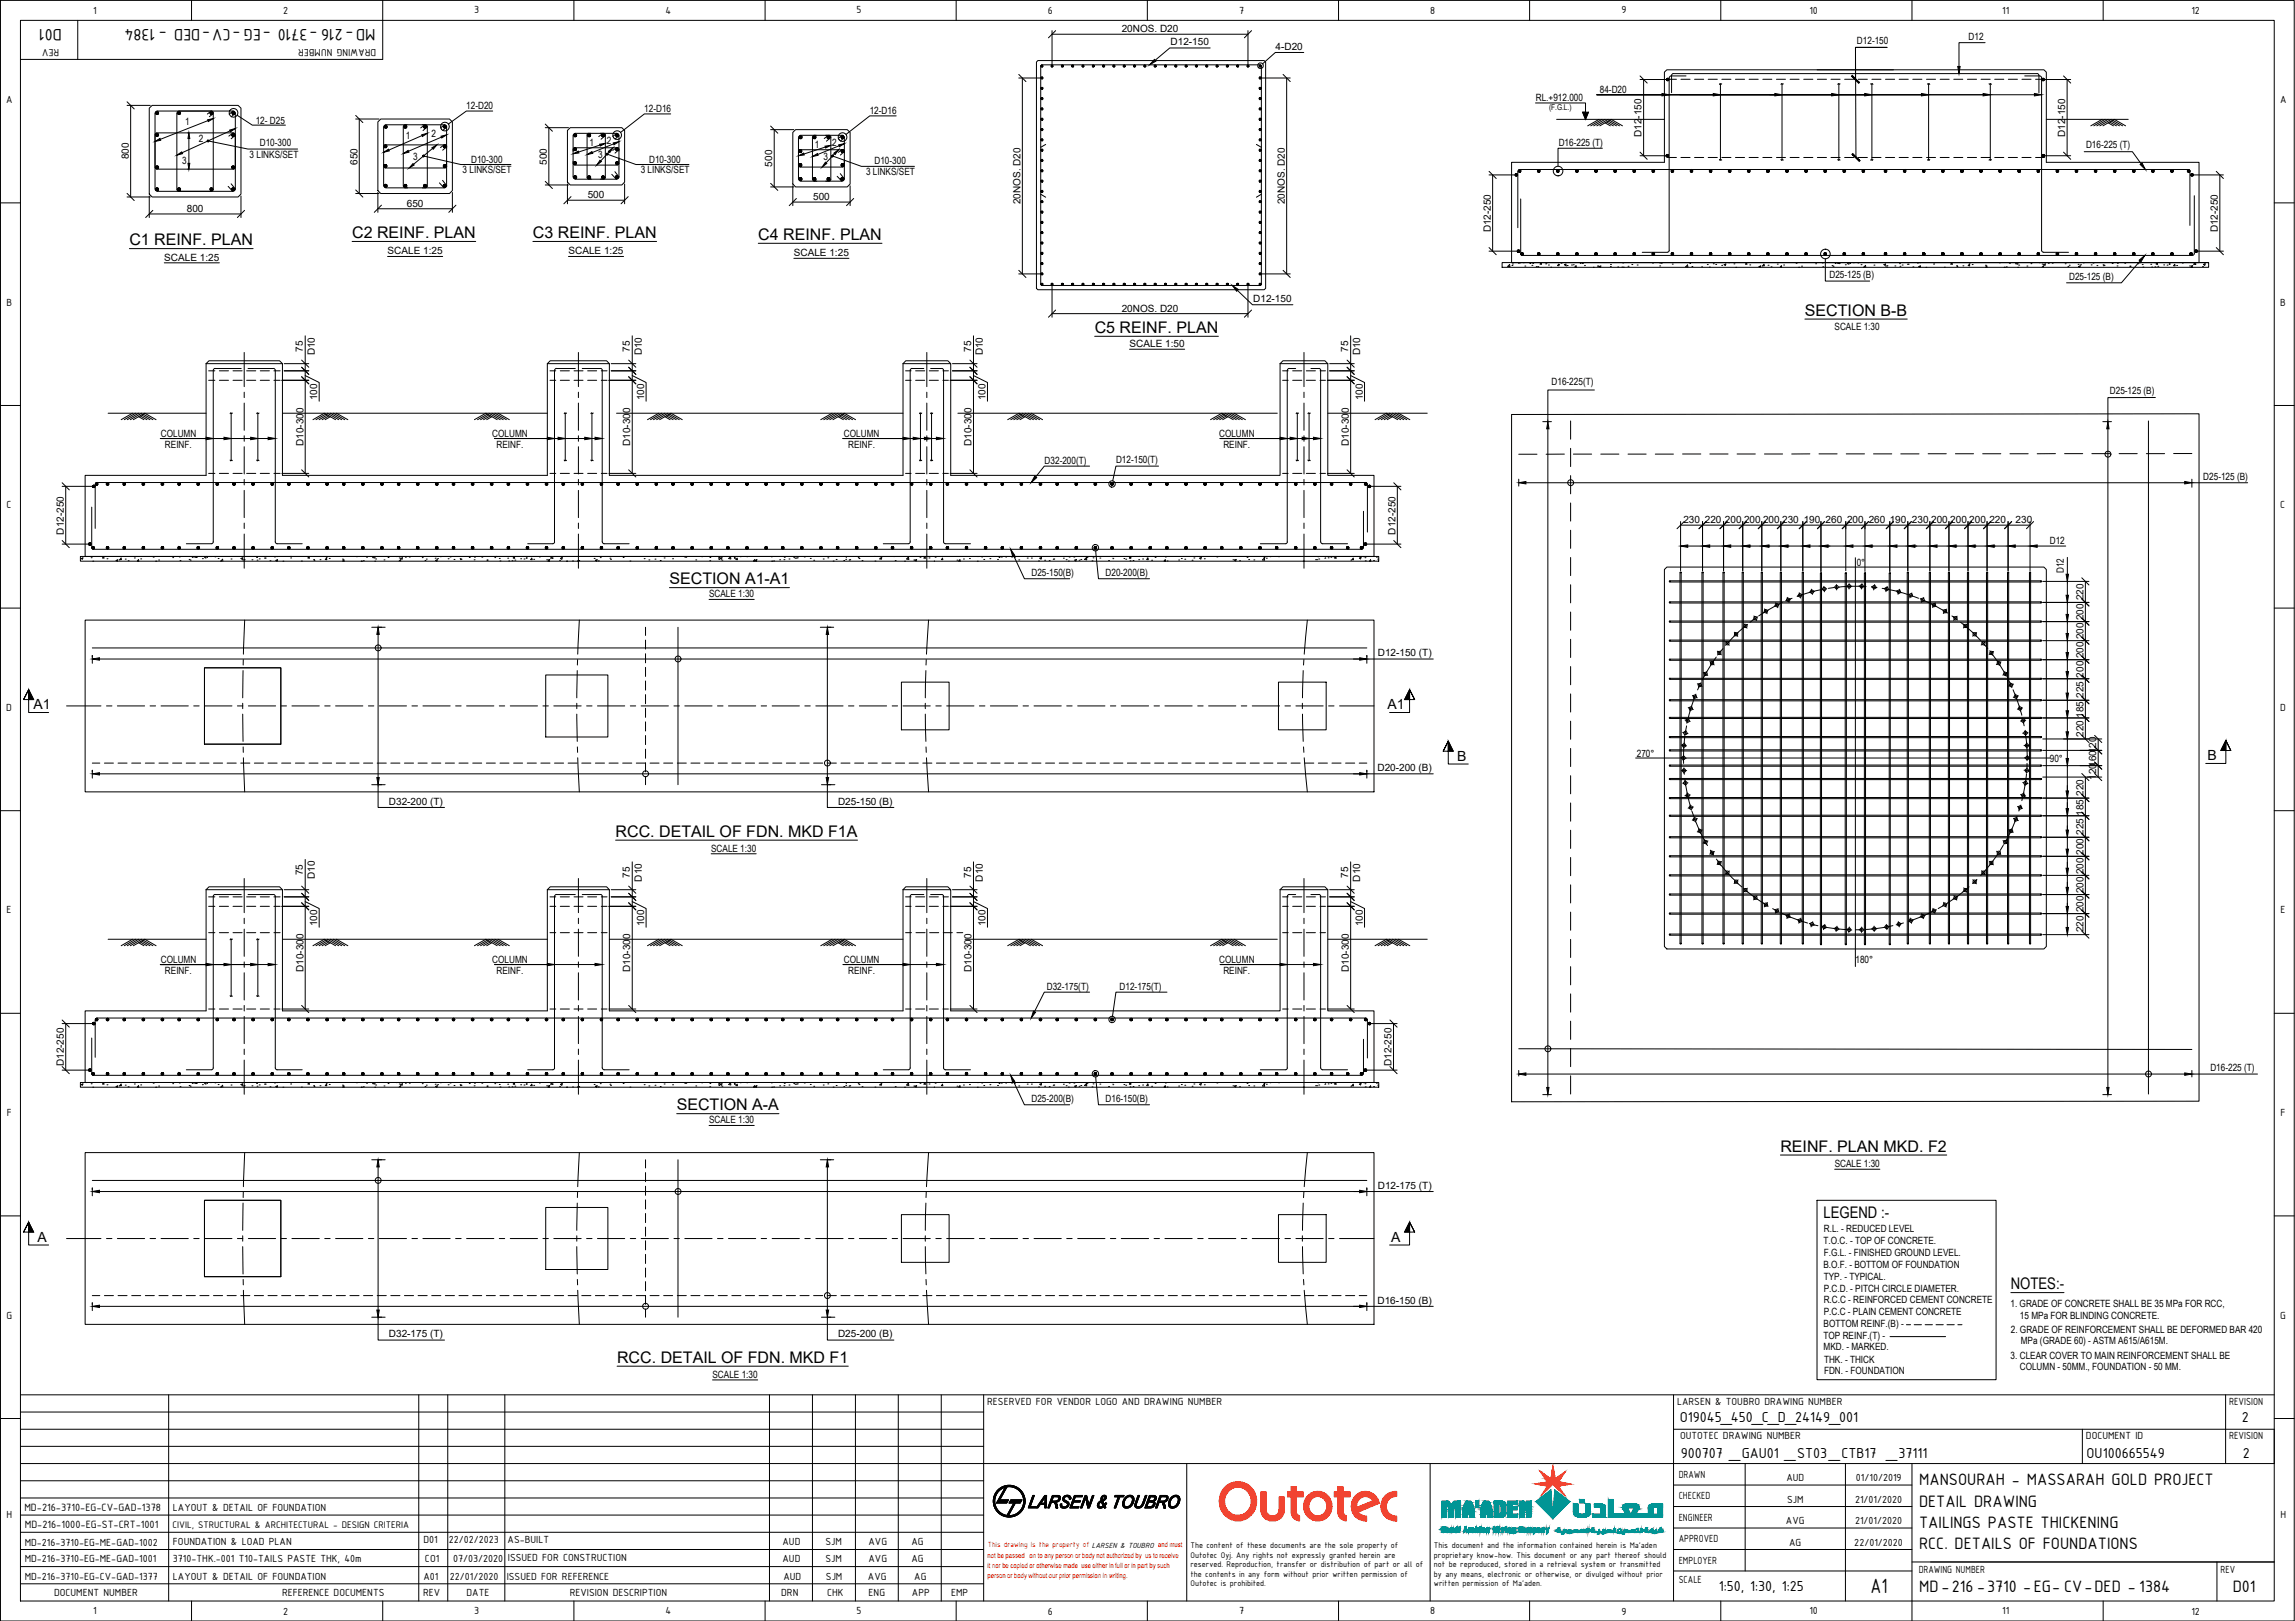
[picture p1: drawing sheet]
<svg xmlns="http://www.w3.org/2000/svg" width="841mm" height="594mm" viewBox="0 0 841 594" stroke-linecap="round" stroke-linejoin="round" font-family="sans-serif">
<defs><g id="words">
<text font-size="8.1" x="685.4" y="583.9">A1</text>
<g font-size="6.5">
<text x="22.7" y="10.6" transform="rotate(-180 22.7 10.6)">D01</text>
<text x="137.6" y="10.6" transform="rotate(-180 137.6 10.6)">MD-216 -3710 -EG -CV-DED - 1384</text>
<text x="703.3" y="544.3">MANSOURAH - MASSARAH GOLD PROJECT</text>
<text x="703.3" y="552.1">DETAIL DRAWING</text>
<text x="703.3" y="560">TAILINGS PASTE THICKENING</text>
<text x="703.3" y="567.9">RCC. DETAILS OF FOUNDATIONS</text>
<text x="703.3" y="583.6">MD-216 -3710 -EG- CV-DED - 1384</text>
<text x="818.2" y="583.6">D01</text>
</g>
<g font-size="5.9">
<text x="47.4" y="89.9">C1 REINF. PLAN</text>
<text x="129" y="87.2">C2 REINF. PLAN</text>
<text x="195.3" y="87.2">C3 REINF. PLAN</text>
<text x="277.9" y="87.9">C4 REINF. PLAN</text>
<text x="661.4" y="115.7">SECTION B-B</text>
<text x="401.2" y="122">C5 REINF. PLAN</text>
<text x="245.3" y="214.1">SECTION A1-A1</text>
<text x="225.6" y="306.6">RCC. DETAIL OF FDN. MKD F1A</text>
<text x="248" y="406.9">SECTION A-A</text>
<text x="652.4" y="422.1">REINF. PLAN MKD. F2</text>
<text x="668.2" y="446.5">LEGEND :-</text>
<text x="736.9" y="472.5">NOTES:-</text>
<text x="226.1" y="499.5">RCC. DETAIL OF FDN. MKD F1</text>
</g>
<g font-size="5.7">
<text x="615.6" y="521.2">O19045_450_C_D_24149_001</text>
<text x="821.5" y="521.2">2</text>
<text x="615.9" y="534.3">900707 _GAU01 _ST03 _CTB17 _37111</text>
<text x="764.7" y="534.3">OU100665549</text>
<text x="821.9" y="534.3">2</text>
<text x="629.8" y="583.1">1:50, 1:30, 1:25</text>
</g>
<g font-size="5.1">
<text x="12.3" y="259.9">A1</text>
<text x="508.5" y="259.9">A1</text>
<text x="534" y="278.8">B</text>
<text x="809" y="278.6">B</text>
<text x="13.8" y="455.1">A</text>
<text x="509.9" y="455.1">A</text>
</g>
<g font-size="4.2">
<text x="8.9" y="553.8">MD-216-3710-EG-CV-GAD-1378</text>
<text x="9.1" y="560">MD-216-1000-EG-ST-CRT-1001</text>
</g>
<g font-size="4.1">
<text x="34.2" y="5">1</text>
<text x="103.8" y="5.1">2</text>
<text x="173.8" y="4.9">3</text>
<text x="243.8" y="5">4</text>
<text x="313.9" y="4.9">5</text>
<text x="384" y="5.1">6</text>
<text x="454.1" y="5">7</text>
<text x="524.1" y="5">8</text>
<text x="594.2" y="4.9">9</text>
<text x="663.1" y="5">10</text>
<text x="733.7" y="5">11</text>
<text x="803.1" y="5.1">12</text>
<text x="21.7" y="17.9" transform="rotate(-180 21.7 17.9)">REV</text>
<text x="137.8" y="17.9" transform="rotate(-180 137.8 17.9)">DRAWING NUMBER</text>
<text x="2.2" y="37.7">A</text>
<text x="835.5" y="37.7">A</text>
<text x="2.4" y="112">B</text>
<text x="835.6" y="112">B</text>
<text x="2.4" y="186.2">C</text>
<text x="835.6" y="186.2">C</text>
<text x="2.3" y="260.5">D</text>
<text x="835.6" y="260.5">D</text>
<text x="2.4" y="334.7">E</text>
<text x="835.7" y="334.7">E</text>
<text x="2.5" y="409">F</text>
<text x="835.7" y="409">F</text>
<text x="2.4" y="483.2">G</text>
<text x="835.6" y="483.2">G</text>
<text x="361.8" y="514.9">RESERVED FOR VENDOR LOGO AND DRAWING NUMBER</text>
<text x="614.6" y="514.9">LARSEN &amp; TOUBRO DRAWING NUMBER</text>
<text x="816.9" y="514.9">REVISION</text>
<text x="615.7" y="527.4">OUTOTEC DRAWING NUMBER</text>
<text x="764.4" y="527.4">DOCUMENT ID</text>
<text x="816.9" y="527.4">REVISION</text>
<text x="615.2" y="541.6">DRAWN</text>
<text x="654.6" y="542.9">AUD</text>
<text x="680.1" y="542.9">01/10/2019</text>
<text x="615.2" y="549.5">CHECKED</text>
<text x="654.9" y="550.8">SJM</text>
<text x="679.8" y="550.8">21/01/2020</text>
<text x="2.4" y="556.4">H</text>
<text x="63.4" y="553.7">LAYOUT &amp; DETAIL OF FOUNDATION</text>
<text x="615.2" y="557.4">ENGINEER</text>
<text x="835.7" y="556.4">H</text>
<text x="654.5" y="558.7">AVG</text>
<text x="679.8" y="558.7">21/01/2020</text>
<text x="9.1" y="566.6">MD-216-3710-EG-ME-GAD-1002</text>
<text x="63.4" y="566.3">FOUNDATION &amp; LOAD PLAN</text>
<text x="155.2" y="565.5">D01</text>
<text x="164.4" y="565.5">22/02/2023</text>
<text x="186" y="565.5">AS-BUILT</text>
<text x="286.8" y="566.2">AUD</text>
<text x="302.5" y="566.2">SJM</text>
<text x="318.3" y="566.2">AVG</text>
<text x="334" y="566.2">AG</text>
<text x="615.2" y="565.2">APPROVED</text>
<text x="655.7" y="566.6">AG</text>
<text x="679.5" y="566.6">22/01/2020</text>
<text x="9.1" y="572.6">MD-216-3710-EG-ME-GAD-1001</text>
<text x="63.4" y="572.6">3710-THK.-001 T10-TAILS PASTE THK, 40m</text>
<text x="155.7" y="572.4">CO1</text>
<text x="166.1" y="572.3">07/03/2020</text>
<text x="186.1" y="572.2">ISSUED FOR CONSTRUCTION</text>
<text x="286.8" y="572.5">AUD</text>
<text x="302.5" y="572.5">SJM</text>
<text x="318.3" y="572.5">AVG</text>
<text x="334" y="572.5">AG</text>
<text x="615.2" y="573.1">EMPLOYER</text>
<text x="9.1" y="578.9">MD-216-3710-EG-CV-GAD-1377</text>
<text x="63.4" y="578.9">LAYOUT &amp; DETAIL OF FOUNDATION</text>
<text x="155.2" y="578.9">A01</text>
<text x="164.8" y="578.9">22/01/2020</text>
<text x="185.7" y="578.9">ISSUED FOR REFERENCE</text>
<text x="287.1" y="578.9">AUD</text>
<text x="302.7" y="578.9">SJM</text>
<text x="318.1" y="578.9">AVG</text>
<text x="335" y="578.9">AG</text>
<text x="615.2" y="580.3">SCALE</text>
<text x="703.1" y="576.3">DRAWING NUMBER</text>
<text x="813.8" y="576.3">REV</text>
<text x="19.8" y="584.9">DOCUMENT NUMBER</text>
<text x="103.4" y="584.9">REFERENCE DOCUMENTS</text>
<text x="155.1" y="584.9">REV</text>
<text x="171" y="584.9">DATE</text>
<text x="208.8" y="584.9">REVISION DESCRIPTION</text>
<text x="286.3" y="584.9">DRN</text>
<text x="303.1" y="584.9">CHK</text>
<text x="318.3" y="584.9">ENG</text>
<text x="334.2" y="584.9">APP</text>
<text x="348.6" y="584.9">EMP</text>
<text x="34.2" y="591.6">1</text>
<text x="103.8" y="591.7">2</text>
<text x="173.8" y="591.6">3</text>
<text x="243.8" y="591.6">4</text>
<text x="313.9" y="591.6">5</text>
<text x="384" y="591.7">6</text>
<text x="454.1" y="591.6">7</text>
<text x="524.1" y="591.6">8</text>
<text x="594.2" y="591.7">9</text>
<text x="663.1" y="591.6">10</text>
<text x="733.7" y="591.6">11</text>
<text x="803.1" y="591.7">12</text>
</g>
<text font-size="3.8" x="63.2" y="559.9">CIVIL, STRUCTURAL &amp; ARCHITECTURAL - DESIGN CRITERIA</text>
<g font-size="3.7">
<text x="411.1" y="11.8">20NOS. D20</text>
<text x="429" y="16.6">D12-150</text>
<text x="680.5" y="16.2">D12-150</text>
<text x="721.4" y="14.7">D12</text>
<text x="467.4" y="18.5">4-D20</text>
<text x="586.3" y="34.1">84-D20</text>
<text x="170.9" y="39.8">12-D20</text>
<text x="236.1" y="40.9">12-D16</text>
<text x="318.7" y="41.6">12-D16</text>
<text x="562.8" y="37.2">RL.+912.000</text>
<text x="67.9" y="45.9">1</text>
<text x="93.7" y="45.4">12- D25</text>
<text x="72.9" y="51.9">2</text>
<text x="95.2" y="53.4">D10-300</text>
<text x="148.7" y="51.1">1</text>
<text x="158.2" y="50.3">2</text>
<text x="216" y="53.4">1</text>
<text x="222.3" y="52.8">2</text>
<text x="305" y="53.6">2</text>
<text x="571.2" y="53.4">D16-225 (T)</text>
<text x="601.6" y="50.2" transform="rotate(-90 601.6 50.2)">D12-150</text>
<text x="756.8" y="50.2" transform="rotate(-90 756.8 50.2)">D12-150</text>
<text x="47.2" y="58.4" transform="rotate(-90 47.2 58.4)">800</text>
<text x="91.5" y="57.9">3 LINKS/SET</text>
<text x="151.4" y="58.7">3</text>
<text x="172.6" y="59.6">D10-300</text>
<text x="219.2" y="58">3</text>
<text x="237.9" y="59.6">D10-300</text>
<text x="298.6" y="54.2">1</text>
<text x="301.8" y="58.6">3</text>
<text x="764.5" y="54.3">D16-225 (T)</text>
<text x="66.8" y="60.1">3</text>
<text x="131" y="60.3" transform="rotate(-90 131 60.3)">650</text>
<text x="169.5" y="63.6">3 LINKS/SET</text>
<text x="200.4" y="60.3" transform="rotate(-90 200.4 60.3)">500</text>
<text x="234.8" y="63.6">3 LINKS/SET</text>
<text x="283" y="61.1" transform="rotate(-90 283 61.1)">500</text>
<text x="317.4" y="64.3">3 LINKS/SET</text>
<text x="320.5" y="60.3">D10-300</text>
<text x="68.5" y="77.7">800</text>
<text x="149.1" y="75.8">650</text>
<text x="215.4" y="72.7">500</text>
<text x="298" y="73.4">500</text>
<text x="374" y="74.9" transform="rotate(-90 374 74.9)">20NOS. D20</text>
<text x="470.8" y="74.9" transform="rotate(-90 470.8 74.9)">20NOS. D20</text>
<text x="546.3" y="85.1" transform="rotate(-90 546.3 85.1)">D12-250</text>
<text x="812.8" y="85.1" transform="rotate(-90 812.8 85.1)">D12-250</text>
<text x="60.2" y="95.5">SCALE 1:25</text>
<text x="142" y="93.2">SCALE 1:25</text>
<text x="208.3" y="93.2">SCALE 1:25</text>
<text x="290.9" y="93.9">SCALE 1:25</text>
<text x="670.4" y="101.7">D25-125 (B)</text>
<text x="758.2" y="102.6">D25-125 (B)</text>
<text x="459.3" y="110.7">D12-150</text>
<text x="411.1" y="114.3">20NOS. D20</text>
<text x="672.3" y="120.9">SCALE 1:30</text>
<text x="111" y="128.9" transform="rotate(-90 111 128.9)">75</text>
<text x="115.3" y="130.3" transform="rotate(-90 115.3 130.3)">D10</text>
<text x="230.8" y="128.9" transform="rotate(-90 230.8 128.9)">75</text>
<text x="235.2" y="130.3" transform="rotate(-90 235.2 130.3)">D10</text>
<text x="355.9" y="128.9" transform="rotate(-90 355.9 128.9)">75</text>
<text x="360.2" y="130.3" transform="rotate(-90 360.2 130.3)">D10</text>
<text x="413.9" y="127.2">SCALE 1:50</text>
<text x="494" y="128.9" transform="rotate(-90 494 128.9)">75</text>
<text x="498.4" y="130.3" transform="rotate(-90 498.4 130.3)">D10</text>
<text x="568.6" y="140.9">D16-225(T)</text>
<text x="116.2" y="146.7" transform="rotate(-90 116.2 146.7)">100</text>
<text x="236.1" y="146.7" transform="rotate(-90 236.1 146.7)">100</text>
<text x="361.1" y="146.7" transform="rotate(-90 361.1 146.7)">100</text>
<text x="499.4" y="146.7" transform="rotate(-90 499.4 146.7)">100</text>
<text x="773.2" y="144.5">D25-125 (B)</text>
<text x="58.9" y="160.1">COLUMN</text>
<text x="180.4" y="160.1">COLUMN</text>
<text x="309.3" y="160.1">COLUMN</text>
<text x="446.7" y="160.1">COLUMN</text>
<text x="60.5" y="164.2">REINF.</text>
<text x="111.2" y="163.5" transform="rotate(-90 111.2 163.5)">D10-300</text>
<text x="181.9" y="164.2">REINF.</text>
<text x="231" y="163.5" transform="rotate(-90 231 163.5)">D10-300</text>
<text x="310.8" y="164.2">REINF.</text>
<text x="356.1" y="163.5" transform="rotate(-90 356.1 163.5)">D10-300</text>
<text x="448.3" y="164.2">REINF.</text>
<text x="494.2" y="163.5" transform="rotate(-90 494.2 163.5)">D10-300</text>
<text x="382.8" y="170">D32-200(T)</text>
<text x="409" y="169.9">D12-150(T)</text>
<text x="807.4" y="175.9">D25-125 (B)</text>
<text x="616.9" y="191.7">230</text>
<text x="624.8" y="191.7">220</text>
<text x="632.1" y="191.7">200</text>
<text x="639.1" y="191.7">200</text>
<text x="646.1" y="191.7">200</text>
<text x="653.1" y="191.7">230</text>
<text x="661" y="191.7">190</text>
<text x="669" y="191.7">260</text>
<text x="676.9" y="191.7">200</text>
<text x="684.8" y="191.7">260</text>
<text x="692.5" y="191.7">190</text>
<text x="700.7" y="191.7">230</text>
<text x="707.7" y="191.7">200</text>
<text x="714.7" y="191.7">200</text>
<text x="721.7" y="191.7">200</text>
<text x="729" y="191.7">220</text>
<text x="738.6" y="191.7">230</text>
<text x="23.4" y="195.9" transform="rotate(-90 23.4 195.9)">D12-250</text>
<text x="511.3" y="195.9" transform="rotate(-90 511.3 195.9)">D12-250</text>
<text x="751.2" y="199.2">D12</text>
<text x="680.4" y="207.6">0°</text>
<text x="378" y="211.2">D25-150(B)</text>
<text x="405.1" y="211.2">D20-200(B)</text>
<text x="756.3" y="210.1" transform="rotate(-90 756.3 210.1)">D12</text>
<text x="259.8" y="218.9">SCALE 1:30</text>
<text x="763.5" y="220" transform="rotate(-90 763.5 220)">220</text>
<text x="763.5" y="227.3" transform="rotate(-90 763.5 227.3)">200</text>
<text x="763.5" y="234.3" transform="rotate(-90 763.5 234.3)">200</text>
<text x="504.9" y="240.6">D12-150 (T)</text>
<text x="763.5" y="241.3" transform="rotate(-90 763.5 241.3)">200</text>
<text x="763.5" y="248.3" transform="rotate(-90 763.5 248.3)">200</text>
<text x="763.5" y="255.7" transform="rotate(-90 763.5 255.7)">225</text>
<text x="763.5" y="263.1" transform="rotate(-90 763.5 263.1)">185</text>
<text x="763.5" y="270" transform="rotate(-90 763.5 270)">220</text>
<text x="599.8" y="277.6">270°</text>
<text x="751.2" y="279.2">90°</text>
<text x="504.8" y="282.6">D20-200 (B)</text>
<text x="768.2" y="285.8" transform="rotate(-90 768.2 285.8)">120160120</text>
<text x="763.5" y="291.7" transform="rotate(-90 763.5 291.7)">220</text>
<text x="142.5" y="295">D32-200 (T)</text>
<text x="307.1" y="295">D25-150 (B)</text>
<text x="763.5" y="298.9" transform="rotate(-90 763.5 298.9)">185</text>
<text x="763.5" y="306" transform="rotate(-90 763.5 306)">225</text>
<text x="260.6" y="312.1">SCALE 1:30</text>
<text x="763.5" y="313.4" transform="rotate(-90 763.5 313.4)">200</text>
<text x="111" y="320.8" transform="rotate(-90 111 320.8)">75</text>
<text x="115.3" y="322.2" transform="rotate(-90 115.3 322.2)">D10</text>
<text x="230.8" y="321.7" transform="rotate(-90 230.8 321.7)">75</text>
<text x="235.2" y="323.1" transform="rotate(-90 235.2 323.1)">D10</text>
<text x="355.9" y="321.7" transform="rotate(-90 355.9 321.7)">75</text>
<text x="360.2" y="323.1" transform="rotate(-90 360.2 323.1)">D10</text>
<text x="494" y="321.7" transform="rotate(-90 494 321.7)">75</text>
<text x="498.4" y="323.1" transform="rotate(-90 498.4 323.1)">D10</text>
<text x="763.5" y="320.4" transform="rotate(-90 763.5 320.4)">200</text>
<text x="763.5" y="327.3" transform="rotate(-90 763.5 327.3)">200</text>
<text x="763.5" y="334.4" transform="rotate(-90 763.5 334.4)">200</text>
<text x="116.2" y="339.5" transform="rotate(-90 116.2 339.5)">100</text>
<text x="236.1" y="339.5" transform="rotate(-90 236.1 339.5)">100</text>
<text x="361.1" y="339.5" transform="rotate(-90 361.1 339.5)">100</text>
<text x="499.4" y="339.5" transform="rotate(-90 499.4 339.5)">100</text>
<text x="763.5" y="341.7" transform="rotate(-90 763.5 341.7)">220</text>
<text x="58.9" y="352.9">COLUMN</text>
<text x="180.4" y="352.9">COLUMN</text>
<text x="309.3" y="352.9">COLUMN</text>
<text x="446.7" y="352.9">COLUMN</text>
<text x="680" y="352.9">180°</text>
<text x="60.5" y="357">REINF.</text>
<text x="111.2" y="356.2" transform="rotate(-90 111.2 356.2)">D10-300</text>
<text x="181.9" y="357">REINF.</text>
<text x="231" y="356.2" transform="rotate(-90 231 356.2)">D10-300</text>
<text x="310.8" y="357">REINF.</text>
<text x="356.1" y="356.2" transform="rotate(-90 356.1 356.2)">D10-300</text>
<text x="448.3" y="357">REINF.</text>
<text x="494.2" y="356.2" transform="rotate(-90 494.2 356.2)">D10-300</text>
<text x="383.6" y="362.6">D32-175(T)</text>
<text x="410.3" y="362.7">D12-175(T)</text>
<text x="23.4" y="390.8" transform="rotate(-90 23.4 390.8)">D12-250</text>
<text x="509.9" y="390.8" transform="rotate(-90 509.9 390.8)">D12-250</text>
<text x="810" y="392.6">D16-225 (T)</text>
<text x="378" y="404">D25-200(B)</text>
<text x="405.1" y="404">D16-150(B)</text>
<text x="259.8" y="411.7">SCALE 1:30</text>
<text x="672.3" y="427.8">SCALE 1:30</text>
<text x="504.9" y="435.7">D12-175 (T)</text>
<text x="668.3" y="455.8">T.O.C. - TOP OF CONCRETE.</text>
<text x="668.4" y="451.5">R.L. - REDUCED LEVEL</text>
<text x="668.3" y="460.3">F.G.L. - FINISHED GROUND LEVEL.</text>
<text x="668.2" y="464.6">B.O.F. - BOTTOM OF FOUNDATION</text>
<text x="668.4" y="469">TYP. - TYPICAL.</text>
<text x="668.4" y="473.4">P.C.D. - PITCH CIRCLE DIAMETER.</text>
<text x="504.8" y="477.8">D16-150 (B)</text>
<text x="668.3" y="477.6">R.C.C - REINFORCED CEMENT CONCRETE</text>
<text x="736.8" y="479">1. GRADE OF CONCRETE SHALL BE 35 MPa FOR RCC,</text>
<text x="668.3" y="481.9">P.C.C - PLAIN CEMENT CONCRETE</text>
<text x="740.2" y="483.3">15 MPa FOR BLINDING CONCRETE.</text>
<text x="142.5" y="490.1">D32-175 (T)</text>
<text x="307.1" y="490.1">D25-200 (B)</text>
<text x="668.3" y="486.3">BOTTOM REINF.(B) -</text>
<text x="668.3" y="490.7">TOP REINF.(T) -</text>
<text x="736.9" y="488.5">2. GRADE OF REINFORCEMENT SHALL BE DEFORMED BAR 420</text>
<text x="668.3" y="494.9">MKD. - MARKED.</text>
<text x="736.8" y="497.9">3. CLEAR COVER TO MAIN REINFORCEMENT SHALL BE</text>
<text x="740.5" y="492.4">MPa (GRADE 60) - ASTM A615/A615M.</text>
<text x="668.4" y="499.4">THK. - THICK</text>
<text x="668.4" y="503.5">FDN. - FOUNDATION</text>
<text x="740.2" y="502.2">COLUMN - 50MM., FOUNDATION - 50 MM.</text>
<text x="261.1" y="505">SCALE 1:30</text>
</g>
<g font-size="3.3">
<text x="436.2" y="567.3">The content of these documents are the sole property of</text>
<text x="525.5" y="567.3">This document and the information contained herein is Ma'aden</text>
<text x="436.2" y="570.8">Outotec Oyj. Any rights not expressly granted herein are</text>
<text x="436.2" y="574.4">reserved. Reproduction, transfer or distribution of part or all of</text>
<text x="525.5" y="570.8">proprietary know-how. This document or any part thereof should</text>
<text x="525.5" y="574.4">not be reproduced, stored in a retrieval system or transmitted</text>
<text x="436.2" y="577.8">the contents in any form without prior written permission of</text>
<text x="436.2" y="581.3">Outotec is prohibited.</text>
<text x="525.5" y="577.8">by any means, electronic or otherwise, or divulged without prior</text>
<text x="525.5" y="581.3">written permission of Ma'aden.</text>
</g>
<text font-size="2.9" x="567.6" y="40.4">(F.G.L.)</text>
<text font-size="2.9" fill="#f00" x="362" y="567.1">This drawing is the property of LARSEN &amp; TOUBRO and must</text>
<g font-size="2.6" fill="#f00">
<text x="361.9" y="570.9">not be passed on to any person or body not authorized by us to receive</text>
<text x="361.9" y="574.7">it nor be copied or otherwise made use either in full or in part by such</text>
<text x="361.9" y="578.5">person or body without our prior permission in writing.</text>
</g>
</g></defs>
<!-- layer: CI-NEWLINES -->
<g fill="none" stroke="#000" stroke-width=".37">
<path d="M54.7 39.6l1.1-1h31.4l1.1 1v31.5l-1.1 1.1h-31.4l-1.1-1.1zM380.3 22.2h83l.5 .5v83l-.5 .5h-83l-.5-.5v-83zM665.9 25.6h28M139.5 43.6h25.2l1.1 1.1v25.2l-1.1 1h-25.2l-1-1v-25.2zM209 46.8h18.9l1 1v18.9l-1 1.1h-18.9l-1.1-1.1v-18.9zM291.5 47.5h19l1 1v19l-1 1h-19l-1-1v-19zM553.9 59.5h56v-33.1l.9-.8h138.2l.9 .8v33.1h56v36.7h-252zM550.5 96.2h258.9v1.8h-258.9zM553.9 96.2h255.5M75.5 133.3v40.9h-44.3v29.7h472.3v-29.7h-16.9v-40.9M75.5 133.3h28v40.9h97.1v-40.9M75.5 133.3l1.1-1.1h25.8l1.1 1.1"/>
<path d="M200.6 133.3h22.7v40.9h107.6v-40.9M200.6 133.3l1-1.1h20.7l1 1.1M330.9 133.3h17.5v40.9h120.7v-40.9M330.9 133.3l1-1.1h15.4l1.1 1.1M469.1 133.3l1.1-1.1h15.3l1.1 1.1M469.1 133.3h17.5M553.9 151.9l252-.2v251.9l-252 .2zM29.5 203.9h475.7v1.8h-475.7zM609.9 208.7l.9-.9h138.2l.9 .9v138.2l-.9 .9h-138.2l-.9-.9zM31.2 227.3h472.3v62.9h-472.3zM74.9 244.7h28v28h-28zM200 247.4h22.8v22.7h-22.8z"/>
<path d="M330.3 250h17.5v17.5h-17.5zM468.5 250h17.5v17.5h-17.5zM75.5 326.1v44.4h-44.3v26.2h472.3v-26.2h-16.9v-44.4M75.5 326.1h28v44.4h97.1v-44.4M75.5 326.1l1.1-1.1h25.8l1.1 1.1M200.6 326.1h22.7v44.4h107.6v-44.4M200.6 326.1l1-1.1h20.7l1 1.1M330.9 326.1h17.5v44.4h120.7v-44.4M330.9 326.1l1-1.1h15.4l1.1 1.1M469.1 326.1l1.1-1.1h15.3l1.1 1.1M469.1 326.1h17.5M29.5 396.7h475.7v1.8h-475.7z"/>
<path d="M31.2 422.4h472.3v63h-472.3zM74.9 439.9h28v28h-28zM200 442.5h22.8v22.8h-22.8zM330.3 445.1h17.5v17.5h-17.5zM468.5 445.1h17.5v17.5h-17.5z"/>
</g>
<!-- layer: 0 -->
<g fill="none" stroke="#000" stroke-width=".37">
<path d="M386.8 11.2l-2.6 2.7M458.6 11.2l-2.6 2.7M477.8 19.2h-10.4l-4.7 4.2M46.6 37.3l2.6 2.6M373.3 27.3l2.7 2.6M470.2 27.3l2.6 2.6M562.7 37.7h18.3v6v-2.6h-1l1 2.6 1.1-2.6M601 27.8l2.6 2.7M611.7 28.5v63.2l-.2 .5-.5 .2-9.2 .1M612.4 27.8h5.5M612.4 27.8l-.5 .2-.2 .5M612.6 34v-6.4l.4-.6 133.5-.1 .5 .2 .2 .5v6.4"/>
<path d="M680 29.1v-11.7h11.5h-11.5l.1 40.3M742 27.8h5.4M747.5 27.8l.5 .2 .2 .5M748.2 28.5v63.2l.2 .5 .5 .2 9.1 .1M756.2 27.8l2.6 2.7M76.5 51.7l14.3 2.9h18.3M86.9 42.2l5.6 3.7h12.1M130.3 42.3l2.7 2.6M155.5 57.2l13.4 3.1h18.3M180.6 40.7h-9.7l-6.6 4.8M199.8 45.5l2.6 2.6M222.7 56.5l10.3 3.8h19.5"/>
<path d="M245.8 41.8h-9.7l-8.7 6.8M282.4 46.2l2.6 2.6M305.4 57.2l10.3 3.8h19.4M328.4 42.5h-9.7l-8.7 6.8M383.2 52.9l-1.8 1.1M460.4 52.9l1.8 1.1M570.4 43.7h39.5M586 43.7l-4.2 2.4M586.3 46.1l4.1-2.4 4.2 2.4M587.1 43.7l-4.2 2.4M587.2 54.3h-16.3v6.7M588.2 43.7l-4.2 2.4"/>
<path d="M588.2 45l1.9 1.1M588.8 44.7l2.4 1.4M589.3 43.7l-4.1 2.4M589.3 44.4l3.1 1.7M589.9 44.1l3.6 2M601 55.8l2.6 2.6M749.9 43.7h30M756.2 55.8l2.6 2.6M770.3 43.7l-4.1 2.4M770.6 46.1l4.2-2.4 4.1 2.4M771.4 43.7l-4.1 2.4M772.5 43.7l-4.1 2.4"/>
<path d="M772.5 45l2 1.1M773.1 44.7l2.5 1.4M773.7 43.7l-4.2 2.4M773.7 44.4l3 1.7M774.2 44.1l3.6 2M46.6 70.9l2.6 2.6M56 77.1l-2.6 2.6M89.6 77.1l-2.6 2.6M130.3 69.6l2.7 2.6M139.8 75.2l-2.6 2.6M167.1 75.2l-2.6 2.6M199.8 66.5l2.6 2.6"/>
<path d="M209.3 72.1l-2.7 2.6M230.2 72.1l-2.6 2.6M282.4 67.2l2.6 2.6M291.8 72.7l-2.6 2.7M312.8 72.7l-2.6 2.7M381.4 71.2l1.8 1.1M462.2 71.2l-1.8 1.1M545.7 62.8l2.6 2.6M556.2 62.8v20.7M556.3 62.8l.2-.5 .4-.2h245l.5 .2 .2 .5-.1 19.8M557.3 72.9v20l.2 .5 .5 .2h245.4M804.1 71.7v21.2l-.2 .5-.5 .2"/>
<path d="M812.2 62.8l2.6 2.6M373.3 99.1l2.7 2.6M470.2 99.1l2.6 2.6M545.7 90.7l2.6 2.7M552.5 97.6l.8 .2-.1-.9-.7 .7M554.1 97.3h.1M554.2 96.7h.1M556.4 96.4h.1M556.9 96.3h.1M558.1 96.2l.4 .1M558.5 96.2v.1M558.8 97.5h.1"/>
<path d="M560.6 96.2l.3 .4 .1-.4M561.4 97.3h.1M561.7 96.5h.1M562.9 97.7h.1M563.5 97.7h.1M564.8 96.3l.1 .5h-.5zM566.4 96.7h.1M566.6 96.4h.1M567.4 97.1h.1M568.3 97.9h.1M571.2 96.9h.1M571.2 96.8l.1 .6-.6-.1 .5-.5"/>
<path d="M572.1 96.4h.1M573.3 97l.6-.2-.2 .5zM573.9 97.4h.1M574.3 97.3h.1M575.9 97.1h.1M576.5 97h.1M577.7 97.9h-.6l.5-.5v.6M579.1 96.5h.1M579.9 96.6h.1M580.6 97.3h.1M583.9 98h.1M583.9 97.9v.1"/>
<path d="M585.4 97.5h.1M585.6 97.6h.1M586.4 98l-.4-.3 .7-.2-.2 .5M590.1 97.7h.1M590.2 97h.1M592.8 97.8h.1M594.4 97.9h.1M594.7 96.4h.1M594.9 97.9h.1M596.6 97.6h.1M598 97h.1M599.9 97.1h.1"/>
<path d="M605.6 96.4h.1M608.2 97.5h.1M608.3 96.2l.7 .2v-.2M612.8 96.8h.1M617.7 97.8l.8 .1-.1-.8-.7 .7M619.1 96.2l.4 .4 .1-.4M620 97.7h.1M623.6 97.8h.1M625.6 97h.1M626.4 97.9h.1M627.8 96.7h.1M628.7 96.9h.1"/>
<path d="M630.9 97.3h.1M631.8 97l.7-.3-.3 .6zM633.3 96.2h.5M635.4 96.7h.1M636.1 98h.1M640 96.3l.2 .5h-.5l.4-.5M641.2 97.1h.1M645 98l-.4-.3 .6-.2-.2 .5M645.7 97.5h.1M646.4 96.8l.2 .6-.6-.1zM647.9 97.2h.1M649 97.8h.1"/>
<path d="M651.3 96.8h.1M652.8 97.4l-.4 .5 .5 .1-.1-.6M653.6 97.1h.1M658.2 96.5h.1M659.2 98h.1M660.2 97.6h.1M665.4 96.7h.1M667.8 96.4h.1M668 97.8h.1M668.9 94.8v8.2h16.3M671.4 97.3h.1M671.7 97.6h.1"/>
<path d="M672.5 96.6h.1M673.7 96.2l-.3 .3 .8 .1v-.4M676.2 97h.1M677 96.6h.1M677.2 96.8h.1M677.6 96.2h.1M678.1 96.2v.4l-.5-.3M679.2 96.3h.1M680.8 96.4h.1M682 97h.1M682.9 97.9l.3 .1M683 98l.6-.7 .1 .7"/>
<path d="M686.7 97.2h.1M690.4 97l.6-.3-.2 .6zM690.9 97.5h.1M691.4 97.9h.1M691.5 97.4h.1M694.4 97.5h.1M696.1 96.6h.1M696.3 97.6h.1M697.1 97.1h.1M699 96.8h.1M699.3 96.8h.1M701 97.8h.1"/>
<path d="M702.6 96.4h.1M703.4 97.7h.1M703.5 96.3h.1M703.7 97.4l-.5 .3 .4 .3 .1-.5M705.7 98h.1M708.5 96.2h.1M708.5 96.2h.5M708.6 96.8h.1M712.5 97.9h.1M715.3 96.3l.1 .5h-.5zM717 97.4h.1M717.1 97.7h.1"/>
<path d="M719.3 97.4h.1M721.6 96.7h.1M721.8 97.4l-.1-.6-.4 .5 .5 .1M722.7 97h.1M727.5 97.2h.1M728.1 97.4l.1 .6-.5-.1zM732.7 96.3h.1M734.4 98h.1M735.2 97.8h.1M736.2 96.2l.4 .3 .1-.3M739.1 96.2l-.4 .5 .8 .1-.1-.6M739.4 98h.1"/>
<path d="M739.8 97.2h.1M742.8 97.5h.1M744.3 96.6h.1M747.3 96.3h.1M748.3 98l.5-.6 .1 .6M748.4 96.8h.1M748.9 97l.7-.3-.2 .6zM750.6 96.5h.1M752.1 96.4h.1M756.8 96.7h.1M757.8 97.7h.1M758.3 97.2h.1"/>
<path d="M761.5 96.9h.1M761.7 97.7l.6-.3-.2 .6zM762.4 97h.1M763.4 96.3h.1M766.3 97.1h.1M767 96.4h.1M768.4 97.3h.1M770.7 97h.1M770.8 97.4h.1M771.1 97.3h.1M773.9 96.3h.1M774 96.6h.1"/>
<path d="M775.8 97.5h.1M775.9 96.5h.1M778.6 96.5h.1M780.5 97.5h.1M780.5 97.7h.1M783.4 96.7h.1M783.8 96.2h.1M783.8 96.2h.5M785 97h.1M785.3 97.9h.1M788.2 96.9h.1M788.5 97.9h.1"/>
<path d="M789.6 96.3h.1M789.7 97.8h.1M790.7 96.9l-.1-.6-.4 .5 .5 .1M790.7 97.6h.1M792.9 97.1h.1M794.1 97.2h.1M794.7 96.2l.4 .3 .1-.3M794.9 96.9h.1M797 96.9l.1 .5h-.6zM797.6 97.3h.1M799.7 96.4h.1M802.4 97.5h.1"/>
<path d="M803.2 97.4h.1M803.3 97.4l.1 .6M803.4 97.4l-.5 .5 .5 .1M804.5 96.2l-.6 .6M804.6 96.2l.1 .8-.8-.2M807.1 97.7h.1M807.5 96.9l.6-.2-.2 .6zM807.8 96.7h.1M812.2 90.7l2.6 2.7M381.8 104.6h80M381.8 104.6l-.4-.4v-80l.4-.4h80l.4 .2v80.2l-.4 .4M386.8 113.6l-2.6 2.7"/>
<path d="M458.6 113.6l-2.6 2.7M110.5 134.6l2.7 2.6M110.5 132l2.7 2.6M110.5 138.1l2.7 2.6M230.4 134.6l2.6 2.6M230.4 132l2.6 2.6M230.4 138.1l2.6 2.6M355.4 134.6l2.7 2.6M355.4 132l2.7 2.6M355.4 138.1l2.7 2.6M493.6 134.6l2.7 2.6M493.6 132l2.7 2.6"/>
<path d="M493.6 138.1l2.7 2.6M39.6 151.4h35.9M48.6 151.4l-4.2 2.4M48.9 153.8l4.1-2.4 4.2 2.4M49.7 151.4l-4.1 2.4M50.8 151.4l-4.1 2.4M50.8 152.7l1.9 1.1M51.4 152.4l2.4 1.4M51.9 151.4l-4.1 2.4M51.9 152.1l3 1.7M52.5 151.8l3.5 2M103.5 151.4h97.1"/>
<path d="M114.7 153.8l4.1-2.4 4.2 2.4M119.4 151.8l-3.6 2M120 151.4l4.1 2.4M120 152.1l-3.1 1.7M120.5 152.4l-2.5 1.4M121.1 151.4l4.1 2.4M121.1 152.7l-2 1.1M122.2 151.4l4.1 2.4M123.3 151.4l4.2 2.4M173.9 153.8l4.2-2.4 4.1 2.4M178.6 151.8l-3.6 2M179.2 151.4l4.1 2.4"/>
<path d="M179.2 152.1l-3.1 1.7M179.7 152.4l-2.5 1.4M180.3 151.4l4.1 2.4M180.3 152.7l-1.9 1.1M181.4 151.4l4.1 2.4M182.5 151.4l4.1 2.4M225.9 151.4h105M241.4 151.4l-4.1 2.4M241.7 153.8l4.2-2.4 4.1 2.4M242.5 151.4l-4.1 2.4M243.7 151.4l-4.2 2.4M243.7 152.7l1.9 1.1"/>
<path d="M244.2 152.4l2.5 1.4M244.8 151.4l-4.2 2.4M244.8 152.1l3 1.7M245.3 151.8l3.6 2M304.9 151.4l-4.1 2.4M305.2 153.8l4.2-2.4 4.1 2.4M306 151.4l-4.1 2.4M307.1 151.4l-4.1 2.4M307.1 152.7l2 1.1M307.7 152.4l2.5 1.4M308.3 151.4l-4.2 2.4M308.3 152.1l3 1.7"/>
<path d="M308.8 151.8l3.6 2M351 151.4h117.1M369.3 153.8l4.2-2.4 4.1 2.4M374 151.8l-3.6 2M374.6 151.4l4.1 2.4M374.6 152.1l-3.1 1.7M375.1 152.4l-2.5 1.4M375.7 151.4l4.1 2.4M375.7 152.7l-1.9 1.1M376.8 151.4l4.2 2.4M377.9 151.4l4.2 2.4M443.6 153.8l4.2-2.4 4.2 2.4"/>
<path d="M448.4 151.8l-3.6 2M448.9 151.4l4.2 2.4M448.9 152.1l-3 1.7M449.5 152.4l-2.5 1.4M450 151.4l4.2 2.4M450 152.7l-1.9 1.1M451.1 151.4l4.2 2.4M452.2 151.4l4.2 2.4M486.6 151.4h36.4M503.9 153.8l4.1-2.4 4.2 2.4M508.6 151.8l-3.6 2M509.1 151.4l4.2 2.4"/>
<path d="M509.1 152.1l-3 1.7M509.7 152.4l-2.5 1.4M510.3 151.4l4.1 2.4M510.3 152.7l-2 1.1M511.4 151.4l4.1 2.4M512.5 151.4l4.1 2.4M575.6 154.3v6.7M787.3 154.3v246.7M22.8 176.9l2.6 2.6M110.5 172.2l2.7 2.6M230.4 172.2l2.6 2.6M355.4 172.2l2.7 2.6"/>
<path d="M424.6 170.8h-15.7l-1.1 5.4M493.6 172.2l2.7 2.6M510.8 176.9l2.6 2.6M556.6 166.5h6.6M573.3 166.4l-6.7 .1M575.6 164.3v6.7M575.6 174.3v6.7M576.6 166.4h6.7M586.6 166.4h6.7M596.6 166.4h6.6M606.6 166.4h6.6M616.6 166.4h6.7"/>
<path d="M626.6 166.4h6.7M636.6 166.4h6.7M646.6 166.4h6.6M663.2 166.3l-6.6 .1M666.6 166.3h6.6M676.6 166.3h6.7M686.6 166.3h6.7M696.6 166.3h6.6M706.6 166.3h6.6M716.6 166.3h6.6M726.6 166.3h6.6M736.6 166.3h6.6"/>
<path d="M753.2 166.3h-6.7M756.6 166.3h6.6M766.6 166.3h6.6M776.6 166.3h6.6M786.6 166.3h6.6M796.5 166.2h6.7M22.8 198.1l2.6 2.6M510.8 198.1l2.6 2.6M575.6 184.3v6.7M575.6 194.3v6.7M617.2 191.1l-2.6 2.7M625.2 191.1l-2.6 2.7"/>
<path d="M632.9 191.1l-2.6 2.7M640 191.1l-2.7 2.7M646.9 191.1l-2.6 2.7M653.9 191.1l-2.6 2.7M662 191.1l-2.7 2.7M668.6 191.1l-2.6 2.7M677.7 191.1l-2.6 2.7M684.7 191.1l-2.6 2.7M693.8 191.1l-2.6 2.7M700.4 191.1l-2.6 2.7M708.5 191.1l-2.6 2.7M715.5 191.1l-2.6 2.7"/>
<path d="M722.5 191.1l-2.6 2.7M729.5 191.1l-2.6 2.7M737.2 191.1l-2.6 2.7M745.2 191.1l-2.6 2.7M29.8 204.7l.6-.3-.2 .6zM31.2 203.9l.5 .1M31.7 203.9v.1M33.4 204.4h.1M34 205.7h.1M38 204l.1 .5h-.5l.4-.5M39.2 204.8h.1M42.5 205.4l.6-.2-.1 .5z"/>
<path d="M43.6 205.2h.1M44.4 204.5v.6M44.4 204.5l-.5 .5 .6 .1M45.9 204.9h.1M46.9 205.5h.1M49.2 204.5h.1M50.8 205.1l-.5 .5 .6 .1-.1-.6M51.6 204.8h.1M56.1 204.2h.1M57.1 205.7h.1M58.1 205.2h.1M63.3 204.4h.1"/>
<path d="M65.7 204.1h.1M66 205.5h.1M69.3 205h.1M69.7 205.3h.1M70.4 204.3h.1M71.6 203.9l-.2 .3 .8 .1-.1-.4M74.2 204.7h.1M74.9 204.3h.1M75.2 204.5h.1M75.6 203.9l.4 .4 .1-.4M77.1 204h.1M78.8 204.1h.1"/>
<path d="M79.9 204.7h.1M80.9 205.7l.7-.8 .1 .8M80.9 205.6l.3 .1M84.7 204.9h.1M88.3 204.7l.6-.3-.1 .6zM88.9 205.2h.1M89.4 205.6h.1M89.5 205.1h.1M92.3 205.2h.1M94 204.3h.1M94.2 205.3h.1M95 204.8h.1"/>
<path d="M96.9 204.5h.1M97.2 204.5h.1M98.9 205.5h.1M100.6 204.1h.1M101.1 205.4l.6-.3-.2 .6zM101.3 205.4h.1M101.4 204h.1M103.7 205.7h.1M106.5 203.9h.1M106.5 203.9l.5 .1M106.5 204.5h.1M107 203.9v.1"/>
<path d="M110.4 205.6h.1M113.2 204l.2 .6M113.3 204l-.4 .5h.5M114.9 205.1h.1M115.1 205.4h.1M117.3 205.1h.1M119.5 204.4h.1M119.6 204.5l-.4 .5 .6 .1-.2-.5M120.6 204.7h.1M125.5 204.9h.1M126 205.1l.1 .6-.5-.1 .4-.5M130.6 204h.1"/>
<path d="M132.4 205.7h.1M133.1 205.5h.1M134.1 203.9l.4 .3 .1-.3M137 203.9l-.4 .5 .8 .1-.1-.6M137.3 205.7h.1M137.7 204.9h.1M140.7 205.2h.1M142.2 204.3h.1M145.2 204h.1M146.2 205.7l.6-.6 .1 .6M146.3 204.5h.1M146.9 204.7l.6-.3-.2 .5z"/>
<path d="M148.5 204.2h.1M150 204.1h.1M154.7 204.4h.1M155.7 205.4h.1M156.2 204.9h.1M159.5 204.6h.1M159.6 205.4l.7-.3-.2 .6zM160.4 204.7h.1M161.4 204h.1M164.2 204.8h.1M164.9 204.1h.1M166.4 205h.1"/>
<path d="M168.6 204.7h.1M168.7 205.1h.1M169 204.9h.1M171.8 204h.1M172 204.3h.1M173.7 205.2h.1M173.9 204.2h.1M176.6 204.2h.1M178.5 205.2h.1M178.5 205.4h.1M181.3 204.4h.1M181.7 203.9h.1"/>
<path d="M181.7 203.9l.5 .1M183 204.7h.1M183.2 205.6h.1M186.1 204.6h.1M186.4 205.6h.1M187.6 204h.1M187.6 205.5h.1M188.5 204l-.4 .5 .5 .1-.1-.6M188.7 205.3h.1M190.8 204.8h.1M192 204.9h.1M192.7 203.9l.4 .3 .1-.3"/>
<path d="M192.8 204.6h.1M194.9 204.6l.1 .5h-.5zM195.6 205h.1M197.7 204.1h.1M200.3 205.2h.1M201.1 205.1h.1M201.3 205.1l.1 .6-.6-.1zM202.4 203.9l-.6 .6 .8 .2-.1-.8M205.1 205.4h.1M205.4 204.6l.6-.2-.1 .5-.5-.2M205.7 204.4h.1M207.6 205.7h.1"/>
<path d="M209.8 205.6h.1M211.6 205.7l.4-.4v.4M212.1 205.4h.1M217.7 204.7h.1M218.2 205.3l.6-.2-.2 .5zM218.4 205.5h.1M219.2 205.5h.1M220 204.4h.1M223.5 204.6h.1M223.7 205h.1M228.3 204.3h.1M230.8 205.6h.1"/>
<path d="M236.1 204.7h.1M237.8 205.2h.1M240 204.9h.1M241.9 205.4h.1M243.4 204.5h.1M246.5 204.8h.1M251 204.2h.1M251.2 203.9l.4 .3 .1-.3M255 205.2h.1M257 204h.5M257 203.9v.1M257.5 203.9v.1"/>
<path d="M260.1 205.5h.1M260.1 204.3h.1M263.4 205h.1M263.8 204l.1 .6-.5-.1zM263.9 204.6l.7-.2-.2 .5zM264.5 205.3h.1M267.7 204l.1 .8-.8-.1zM269.1 204.3h.1M269.2 204.7h.1M270.2 205.1l-.1-.5-.4 .5h.6M271.3 204h.1M273.7 204h.1"/>
<path d="M276.5 205.1l.1 .6-.5-.1zM276.7 205.3l.7-.2-.2 .5zM276.9 205.7l.3-.2v.2M282.7 204.1h.1M282.9 205.7h.1M283.5 205.6h.1M285.7 205.2h.1M287.3 205.1h.1M287.4 204.2h.1M289.1 204.9h.1M290.9 204.3h.1M291.3 204.6h.1"/>
<path d="M291.8 204.5h.1M292.2 204.4h.1M294.7 204.1h.1M296.9 204.7h.1M298.2 205.3h.1M301.7 204.9h.1M303.4 204.4h.1M305.3 205.6h.1M306.4 205h.1M309.2 205.4h.1M309.8 203.9l.4 .3 .1-.3M309.9 205h.1"/>
<path d="M311.1 205.2h.1M311.4 205.1h.1M314.5 204.4h.1M314.8 204.7h.1M315.9 205.5h.1M320.4 203.9h.1M320.6 205.6h.1M322.3 204.9h.1M322.5 204.6l.6-.2-.1 .5zM327.5 204h.1M328 205.5h.1M331.5 205.7h.1"/>
<path d="M332.2 203.9v.1M332.5 204.9h.1M332.7 203.9l-.5 .1M332.9 204.1l.1 .9-.8-.1zM334.9 205.2h.1M335.3 205.3l.6-.2-.2 .5zM337.1 204.2h.1M339.1 204.6l-.1-.6-.4 .5 .5 .1M340.4 204.5h.1M342.3 205.7h.1M342.7 204.2h.1M345.4 204.6l.1 .5h-.5z"/>
<path d="M350.7 205.3h.1M351.7 205.1l.2 .6-.6-.1 .5-.5M353.1 204.9h.1M355.3 204.7h.1M358.1 205.7h.1M358.2 204h.1M359.7 204.1h.1M360.5 205h.1M362.8 204.7h.1M365.5 205h.1M366.1 204.3h.1M366.9 204.1h.1"/>
<path d="M368.4 203.9l.3 .2 .1-.2M370.7 204.1h.1M371.7 204.3h.1M373.3 205.2h.1M376.4 204.5h.1M378 204.5h.1M380.6 205.6h.1M381.2 204.7h.1M381.7 204.3l-.7 .3 .5 .3 .2-.5M382.8 205.3h.1M384.5 205.5h.1M386 204.9h.1"/>
<path d="M386.2 204.9h.1M389.7 204.6h.1M390.7 205.1h.1M391.5 205.6h.1M391.8 204.1h.1M393.5 204.1h.1M393.8 205.3l.7-.3-.2 .6zM395.4 205.3h.1M396.1 205h.1M397.4 205l.7-.7 .1 .9zM398.3 204.4h.1M400.2 205.5h.1"/>
<path d="M400.6 204.4h.1M401.5 201.9l1 10.2h18.8M403.1 204.5h.1M406.2 205.4h.1M407.5 204h.5M407.5 203.9v.1M407.8 204.7h.1M408 203.9v.1M411.9 204.7h.1M412.5 204.9h.1M414.1 205.5h.1M414.1 204.4h.1"/>
<path d="M414.3 204l.1 .6-.5-.1zM415.2 205.4h.1M417.3 205.1h.1M417.4 203.9h.1M418.7 204.9h.1M420.4 204.5h.1M420.6 204.6l.2 .5h-.6l.5-.5M422 205.3h.1M423.3 204.3h.1M426.8 205.5h.1M427 203.9l.3 .2 .1-.2M427 205.1l.1 .6-.5-.1z"/>
<path d="M427.7 205.6h.1M431.9 205.2h.1M432.9 204.7h.1M434.2 204.9h.1M436.8 205.3h.1M437.5 204.5h.1M439.6 204.6l.5 .3 .1-.6-.6 .3M441.3 204.8h.1M445.9 204.1h.1M451.8 205.2h.1M452.4 205.2l.6-.2-.2 .6-.4-.3M454.2 205.5h.1"/>
<path d="M457 204.3h.1M457.6 205.1h.1M459.5 205.2h.1M463.2 204.3h.1M463.3 204.5l.1 .8-.7-.1zM464.1 204.6h.1M465.4 204h.1M468.5 204h.1M477.6 205.7h.1M477.6 205.6h.1M482.1 205.1h.1M482.6 205.1h.1"/>
<path d="M482.8 203.9h.4M483.3 204.9h.1M485.5 204.6h.1M485.6 203.9h.3M486.7 204.4h.1M487.7 204.2h.1M488.9 204.1h.1M489.5 204l.1 .6-.5-.1zM495 205.3h.1M495.9 204.6l.1 .5h-.5zM498.1 204.5l.5 .3 .2-.5-.6 .2M499.7 204h.1"/>
<path d="M500.2 204.4h.1M500.3 205.5h.1M502.2 205.2l.2 .5M502.3 205.1l-.4 .6h.3M503.3 205.4h.1M504.4 204.2h.1M504.9 204.9h.1M575.6 204.3v6.7M575.6 214.3v6.7M762.9 211.8l2.6 2.6M762.9 219.5l2.6 2.6M575.6 224.3v6.7"/>
<path d="M575.6 234.3v6.7M762.9 226.5l2.6 2.6M762.9 233.5l2.6 2.6M8.6 256.4l1.9-3.7 1.8 3.7h-3.7l1.9-3.7v8.4h7.3M518.4 256.4l-1.8-3.7-1.9 3.7h3.7l-1.8-3.7v8.4h-7.4M575.6 244.3v6.7M575.6 254.3v6.7M762.9 240.5l2.6 2.6M762.9 247.5l2.6 2.6M762.9 255.3l2.6 2.7M528.9 275.3l1.8-3.7 1.9 3.7h-3.7l1.8-3.7v8.4h7.4M575.6 264.3v6.6"/>
<path d="M575.6 274.3v6.6M762.9 261.8l2.6 2.6M762.9 269.5l2.6 2.6M767.6 269.5l2.6 2.6M767.6 273.7l2.6 2.6M767.6 279.3l2.6 2.6M817.5 275.1l-1.8-3.7-1.8 3.7h3.6l-1.8-3.7v8.4h-7.4M575.6 284.3v6.6M575.6 294.3v6.7M762.9 297.7l2.6 2.6M762.9 291.2l2.6 2.6M762.9 283.5l2.6 2.6"/>
<path d="M767.6 283.5l2.6 2.6M575.6 304.3v6.7M575.6 314.3v6.6M762.9 319.5l2.6 2.6M762.9 312.5l2.6 2.6M762.9 305.5l2.6 2.7M110.5 327.4l2.7 2.6M110.5 324.8l2.7 2.6M110.5 330.8l2.7 2.7M230.4 327.4l2.6 2.6M230.4 324.8l2.6 2.6M230.4 330.8l2.6 2.7"/>
<path d="M355.4 327.4l2.7 2.6M355.4 324.8l2.7 2.6M355.4 330.8l2.7 2.7M493.6 327.4l2.7 2.6M493.6 324.8l2.7 2.6M493.6 330.8l2.7 2.7M575.6 324.3v6.6M575.6 334.3v6.6M762.9 333.5l2.6 2.6M762.9 326.5l2.6 2.7M39.6 344.2h35.9M48.6 344.2l-4.2 2.4"/>
<path d="M48.9 346.6l4.1-2.4 4.2 2.4M49.7 344.2l-4.1 2.4M50.8 344.2l-4.1 2.4M50.8 345.5l1.9 1.1M51.4 345.2l2.4 1.4M51.9 344.2l-4.1 2.4M51.9 344.9l3 1.7M52.5 344.6l3.5 2M103.5 344.2h97.1M114.7 346.6l4.1-2.4 4.2 2.4M119.4 344.6l-3.6 2M120 344.2l4.1 2.4"/>
<path d="M120 344.9l-3.1 1.7M120.5 345.2l-2.5 1.4M121.1 344.2l4.1 2.4M121.1 345.5l-2 1.1M122.2 344.2l4.1 2.4M123.3 344.2l4.2 2.4M173.9 346.6l4.2-2.4 4.1 2.4M178.6 344.6l-3.6 2M179.2 344.2l4.1 2.4M179.2 344.9l-3.1 1.7M179.7 345.2l-2.5 1.4M180.3 344.2l4.1 2.4"/>
<path d="M180.3 345.5l-1.9 1.1M181.4 344.2l4.1 2.4M182.5 344.2l4.1 2.4M223.3 344.2h107.6M241.4 344.2l-4.1 2.4M241.7 346.6l4.2-2.4 4.1 2.4M242.5 344.2l-4.1 2.4M243.7 344.2l-4.2 2.4M243.7 345.5l1.9 1.1M244.2 345.2l2.5 1.4M244.8 344.2l-4.2 2.4M244.8 344.9l3 1.7"/>
<path d="M245.3 344.6l3.6 2M304.9 344.2l-4.1 2.4M305.2 346.6l4.2-2.4 4.1 2.4M306 344.2l-4.1 2.4M307.1 344.2l-4.1 2.4M307.1 345.5l2 1.1M307.7 345.2l2.5 1.4M308.3 344.2l-4.2 2.4M308.3 344.9l3 1.7M308.8 344.6l3.6 2M353.7 344.2h114.4M369.3 346.6l4.2-2.4 4.1 2.4"/>
<path d="M374 344.6l-3.6 2M374.6 344.2l4.1 2.4M374.6 344.9l-3.1 1.7M375.1 345.2l-2.5 1.4M375.7 344.2l4.1 2.4M375.7 345.5l-1.9 1.1M376.8 344.2l4.2 2.4M377.9 344.2l4.2 2.4M443.6 346.6l4.2-2.4 4.2 2.4M448.4 344.6l-3.6 2M448.9 344.2l4.2 2.4M448.9 344.9l-3 1.7"/>
<path d="M449.5 345.2l-2.5 1.4M450 344.2l4.2 2.4M450 345.5l-1.9 1.1M451.1 344.2l4.2 2.4M452.2 344.2l4.2 2.4M486.6 344.2h36.4M503.9 346.6l4.1-2.4 4.2 2.4M508.6 344.6l-3.6 2M509.1 344.2l4.2 2.4M509.1 344.9l-3 1.7M509.7 345.2l-2.5 1.4M510.3 344.2l4.1 2.4"/>
<path d="M510.3 345.5l-2 1.1M511.4 344.2l4.1 2.4M512.5 344.2l4.1 2.4M575.6 344.3v6.6M575.6 354.3v6.6M762.9 341.2l2.6 2.6M22.8 373.8l2.6 2.6M110.5 368.5l2.7 2.6M230.4 368.5l2.6 2.6M355.4 368.5l2.7 2.6M427.7 363.6h-18.8l-1.2 8.9M493.6 368.5l2.7 2.6"/>
<path d="M509.4 373.8l2.6 2.6M575.6 364.3v6.6M575.6 374.2v6.7M22.8 390.9l2.6 2.6M29.8 397.5l.6-.3-.2 .6zM31.2 396.7l.5 .1M31.7 396.7v.1M33.4 397.2h.1M34 398.5h.1M38 396.8l.1 .5h-.5l.4-.5M39.2 397.6h.1M42.5 398.2l.6-.3-.1 .6z"/>
<path d="M43.6 398h.1M44.4 397.3v.6M44.4 397.3l-.5 .5 .6 .1M45.9 397.7h.1M46.9 398.3h.1M49.2 397.3h.1M50.8 397.9l.1 .6-.6-.1zM51.6 397.6h.1M56.1 397h.1M57.1 398.5h.1M58.1 398h.1M63.3 397.1h.1"/>
<path d="M65.7 396.9h.1M66 398.2h.1M69.3 397.8h.1M69.7 398.1h.1M70.4 397.1h.1M71.6 396.7l-.2 .3 .8 .1-.1-.4M74.2 397.5h.1M74.9 397.1h.1M75.2 397.3h.1M75.6 396.7l.4 .4 .1-.4M77.1 396.8h.1M78.8 396.8h.1"/>
<path d="M79.9 397.5h.1M81.2 398.5h-.3l.7-.8 .1 .8M84.7 397.7h.1M88.3 397.4l.6-.2-.1 .6zM88.9 398h.1M89.4 398.4h.1M89.5 397.9h.1M92.3 397.9h.1M94 397.1h.1M94.2 398.1h.1M95 397.6h.1M96.9 397.3h.1"/>
<path d="M97.2 397.3h.1M98.9 398.3h.1M100.6 396.9h.1M101.1 398.2l.6-.3-.2 .6zM101.3 398.2h.1M101.4 396.8h.1M103.7 398.5h.1M106.5 396.7h.1M106.5 396.7h.5M106.5 397.3h.1M110.4 398.4h.1M113.2 396.8l.2 .5h-.5l.4-.5"/>
<path d="M114.9 397.9h.1M115.1 398.2h.1M117.3 397.9h.1M119.5 397.2h.1M119.6 397.3l.2 .6h-.6zM120.6 397.4h.1M125.5 397.7h.1M126 397.9l.1 .6-.5-.1 .4-.5M130.6 396.8h.1M132.4 398.5h.1M133.1 398.3h.1M134.1 396.7l.4 .3 .1-.3"/>
<path d="M137 396.7l-.4 .4 .8 .2-.1-.6M137.3 398.5h.1M137.7 397.7h.1M140.7 398h.1M142.2 397.1h.1M145.2 396.8h.1M146.2 398.5l.6-.6 .1 .6M146.3 397.3h.1M146.9 397.4l.6-.2-.2 .5zM148.5 397h.1M150 397h.1M154.7 397.1h.1"/>
<path d="M155.7 398.2h.1M156.2 397.7h.1M159.5 397.4h.1M159.6 398.2l.7-.3-.2 .6zM160.4 397.5h.1M161.4 396.8h.1M164.2 397.6h.1M164.9 396.9h.1M166.4 397.8h.1M168.6 397.5h.1M168.7 397.9h.1M169 397.7h.1"/>
<path d="M171.8 396.8h.1M172 397.1h.1M173.7 397.9h.1M173.9 397h.1M176.6 397h.1M178.5 398h.1M178.5 398.2h.1M181.3 397.1h.1M181.7 396.7h.1M181.7 396.7h.5M183 397.4h.1M183.2 398.4h.1"/>
<path d="M186.1 397.4h.1M186.4 398.4h.1M187.6 396.8h.1M187.6 398.3h.1M188.5 396.8l.1 .6-.5-.1zM188.7 398.1h.1M190.8 397.6h.1M192 397.7h.1M192.7 396.7l.4 .3 .1-.3M192.8 397.4h.1M194.9 397.4l.1 .5h-.5zM195.6 397.8h.1"/>
<path d="M197.7 396.9h.1M200.3 397.9h.1M201.1 397.9h.1M201.3 397.9l.1 .6-.6-.1zM202.4 396.7l-.6 .6 .8 .1-.1-.7M205.1 398.2h.1M205.4 397.4l.6-.2-.1 .5zM205.7 397.2h.1M207.6 398.5h.1M209.8 398.4h.1M211.6 398.5l.4-.4v.4M212.1 398.2h.1"/>
<path d="M217.7 397.4h.1M218.2 398.1l.6-.2-.2 .5zM218.4 398.2h.1M219.2 398.3h.1M220 397.1h.1M223.5 397.4h.1M223.7 397.8h.1M228.3 397.1h.1M230.8 398.4h.1M236.1 397.5h.1M237.8 398h.1M240 397.7h.1"/>
<path d="M241.9 398.2h.1M243.4 397.3h.1M246.5 397.6h.1M251 397h.1M251.2 396.7l.4 .3 .1-.3M255 398h.1M257 396.7l.5 .1M257.5 396.7v.1M260.1 398.3h.1M260.1 397.1h.1M263.4 397.8h.1M263.8 396.8l.1 .6-.5-.1z"/>
<path d="M263.9 397.4l.7-.3-.2 .6zM264.5 398.1h.1M267.7 396.8l.1 .8-.8-.1zM269.1 397.1h.1M269.2 397.4h.1M270.2 397.9l-.1-.5-.4 .5h.6M271.3 396.8h.1M273.7 396.8h.1M276.5 397.9l.1 .6-.5-.1zM276.7 398.1l.7-.2-.2 .5zM276.9 398.5l.3-.3v.3M282.7 396.8h.1"/>
<path d="M282.9 398.5h.1M283.5 398.4h.1M285.7 397.9h.1M287.3 397.9h.1M287.4 397h.1M289.1 397.7h.1M290.9 397.1h.1M291.3 397.4h.1M291.8 397.3h.1M292.2 397.2h.1M294.7 396.9h.1M296.9 397.4h.1"/>
<path d="M298.2 398.1h.1M301.7 397.7h.1M303.4 397.2h.1M305.3 398.4h.1M306.4 397.8h.1M309.2 398.2h.1M309.8 396.7l.4 .3 .1-.3M309.9 397.8h.1M311.1 398h.1M311.4 397.9h.1M314.5 397.1h.1M314.8 397.5h.1"/>
<path d="M315.9 398.2h.1M320.4 396.7h.1M320.6 398.4h.1M322.3 397.7h.1M322.5 397.4l.6-.3-.1 .6zM327.5 396.8h.1M328 398.2h.1M331.5 398.5h.1M332.2 396.7h.5M332.5 397.7h.1M332.9 396.9l.1 .9-.8-.1zM334.9 398h.1"/>
<path d="M335.3 398.1l.6-.2-.2 .5zM337.1 397h.1M339.1 397.4l-.1-.6-.4 .5 .5 .1M340.4 397.3h.1M342.4 398.4l-.1 .1M342.4 398.4v.1M342.7 397h.1M345.4 397.4l.1 .5h-.5zM350.7 398.1h.1M351.7 397.9l.2 .6-.6-.1 .5-.5M353.1 397.7h.1M355.3 397.5h.1"/>
<path d="M358.1 398.5h.1M358.2 396.8h.1M359.7 396.9h.1M360.5 397.8h.1M362.8 397.5h.1M365.5 397.8h.1M366.1 397.1h.1M366.9 396.9h.1M368.4 396.7l.3 .2 .1-.2M370.7 396.9h.1M371.7 397.1h.1M373.3 398h.1"/>
<path d="M376.4 397.3h.1M378 397.3h.1M380.6 398.4h.1M381.2 397.5h.1M381.7 397.1l-.7 .3 .5 .3 .2-.6M382.8 398.1h.1M384.5 398.2h.1M386 397.7h.1M386.2 397.7h.1M389.7 397.4h.1M390.7 397.9h.1M391.5 398.4h.1"/>
<path d="M391.8 396.9h.1M393.5 396.9h.1M393.8 398.1l.7-.3-.2 .6zM395.4 398.1h.1M396.1 397.8h.1M397.4 397.8l.7-.7 .1 .8zM398.3 397.1h.1M400.2 398.3h.1M400.6 397.2h.1M401.5 394.7l1 10.2h18.8M403.1 397.3h.1M406.2 398.2h.1"/>
<path d="M407.5 396.7l.5 .1M407.8 397.5h.1M408 396.7v.1M411.9 397.5h.1M412.5 397.7h.1M414.1 398.3h.1M414.1 397.2h.1M414.3 396.8l.1 .6-.5-.1zM415.2 398.2h.1M417.3 397.9h.1M417.4 396.7h.1M418.7 397.7h.1"/>
<path d="M420.4 397.3h.1M420.6 397.4l.2 .5h-.6l.5-.5M422 398.1h.1M423.3 397.1h.1M426.8 398.3h.1M427 396.7l.3 .2 .1-.2M427 397.9l.1 .6-.5-.1zM427.7 398.4h.1M431.9 398h.1M432.9 397.5h.1M434.2 397.7h.1M436.8 398.1h.1"/>
<path d="M437.5 397.3h.1M439.6 397.4l.5 .3 .1-.6-.6 .3M441.3 397.6h.1M445.9 396.9h.1M451.8 397.9h.1M452.4 398l.6-.2-.2 .6zM454.2 398.3h.1M457 397.1h.1M457.6 397.9h.1M459.5 398h.1M463.2 397.1h.1M463.3 397.3l.1 .8-.7-.1z"/>
<path d="M464.1 397.4h.1M465.4 396.8h.1M468.5 396.8h.1M477.6 398.5h.1M477.6 398.4h.1M482.1 397.9h.1M482.6 397.9h.1M482.8 396.7h.4M483.3 397.7h.1M485.5 397.4h.1M485.6 396.7l.2 .2 .1-.2M486.7 397.2h.1"/>
<path d="M487.7 397h.1M488.9 396.9h.1M489.5 396.8l.1 .6-.5-.1zM495 398.1h.1M495.9 397.4l.1 .5h-.5zM498.1 397.3l.5 .3 .2-.5-.6 .2M499.7 396.8h.1M500.2 397.2h.1M500.3 398.3h.1M502.2 397.9l.2 .6M502.3 397.9l-.4 .6h.3M503.3 398.2h.1"/>
<path d="M504.4 397h.1M504.9 397.7h.1M509.4 390.9l2.6 2.6M556.6 384.4l246.6 .2M575.6 384.3v6.6M575.6 394.3v6.7M665.9 439.9h65.6v65.7h-65.6zM8.6 451.5l1.9-3.6 1.8 3.6h-3.7l1.9-3.6v8.4h7.3M518.4 451.5l-1.8-3.6-1.9 3.6h3.7l-1.8-3.6v8.4h-7.4M736.9 473.7h19.5"/>
<circle cx="461.9" cy="24.1" r="1.04"/>
<circle cx="85.6" cy="41.4" r="1.59"/>
<circle cx="163" cy="46.4" r="1.59"/>
<circle cx="226.2" cy="49.5" r="1.59"/>
<circle cx="308.8" cy="50.2" r="1.59"/>
<circle cx="571" cy="62.7" r="1.76"/>
<circle cx="668.9" cy="93.1" r="1.76"/>
<circle cx="407.5" cy="177.4" r="1.16"/>
<circle cx="575.6" cy="176.9" r="1.08"/>
<circle cx="772.5" cy="166.4" r="1.08"/>
<circle cx="401.4" cy="200.7" r="1.16"/>
<circle cx="138.6" cy="237.4" r="1.08"/>
<circle cx="248.5" cy="241.5" r="1.08"/>
<circle cx="303.2" cy="279.6" r="1.08"/>
<circle cx="236.6" cy="283.6" r="1.08"/>
<circle cx="407.5" cy="373.6" r="1.16"/>
<circle cx="401.4" cy="393.5" r="1.16"/>
<circle cx="567.2" cy="384.4" r="1.08"/>
<circle cx="787.3" cy="393.6" r="1.08"/>
<circle cx="138.6" cy="432.6" r="1.08"/>
<circle cx="248.5" cy="436.7" r="1.08"/>
<circle cx="236.6" cy="478.7" r="1.08"/>
<circle cx="303.2" cy="474.8" r="1.08"/>
</g>
<!-- layer: CI-DIM -->
<g fill="none" stroke="#000" stroke-width=".37">
<path d="M385.5 11.2v12.4M385.5 12.5h71.8M443.5 17.6h-14.8l-5.4 4.5M457.3 11.2v12.4M727.5 15.6h-9.6v8.8M46.6 38.6h8.5M47.9 38.6v33.6M373.3 28.6h7.9M374.6 28.6v71.8M462.4 28.6h10.4M471.5 28.6v71.8M585.2 34.7h160.3"/>
<path d="M601 29.1h9.5M602.3 29.1v28M749.3 29.1h9.5M757.5 29.1v28M68.8 48.7h.4M69.2 50.8v9.1M76.2 44.2l-17.4 6.9M84.3 48l-17.6 8M130.3 43.6h8.6M131.7 43.6v27.3M154.7 49.7l-12.2 5.3M158.5 54.4l-6.9 5.8"/>
<path d="M161.8 50.3l-12.1 5.1M199.8 46.8h8.5M201.1 46.8v21M219.8 53.2l-7.8 2.5M223.2 55.7l-3.1 3.3M224.9 52.7l-7.8 3.2M282.4 47.5h8.5M283.7 47.5v21M302.4 53.9l-7.8 2.5M305.8 56.4l-3.1 3.3M307.5 53.4l-7.8 3.2M601 57.1h9.4"/>
<path d="M749.5 57.1h9.3M763.8 55.6h17.6l3.2 4.4M46.6 72.2h8.5M54.7 71.8v7.9M54.7 78.4h33.6M68.8 62h.4M88.3 71.8v7.9M130.3 70.9h8.6M138.5 70.5v7.3M138.5 76.5h27.3M165.8 70.5v7.3M199.8 67.8h8.5"/>
<path d="M207.9 67.4v7.3M207.9 73.4h21M228.9 67.4v7.3M282.4 68.5h8.5M290.5 68.1v7.3M290.5 74.1h21M311.5 68.1v7.3M545.7 64.1h9.3M547 64.1v27.9M804 64.1h10.8M813.5 64.1v27.9M545.7 92h10.1"/>
<path d="M784.3 95.6l-6.9 8h-20.1M805.5 92h9.3M373.3 100.4h7.9M385.5 104.8v11.5M385.5 114.9h71.8M453.5 106.4l5.5 5.3h14.8M457.3 104.8v11.5M462.4 100.4h10.4M103.3 139.4h9.9M104.1 135.9h9.1M104.1 133.3h9.1M111.8 123.1v50.4"/>
<path d="M111.8 137.6l5.2 2.6v6.8M223.1 139.4h9.9M224 135.9h9M224 133.3h9M231.7 123.1v50.4M231.7 137.6l5.1 2.6v6.8M348.2 139.4h9.9M349 135.9h9.1M349 133.3h9.1M356.7 123.1v50.4M356.7 137.6l5.2 2.6v6.8M486.4 139.4h9.9"/>
<path d="M487.3 135.9h9M487.3 133.3h9M495 123.1v50.4M495 137.6l5 2.6v6.8M565.4 154.5h3.1M567.2 157.2v241.3M584.3 142.9h-17.1v11.6M770.6 154.5h3.2M772.5 157.2v241.3M789.9 145.7h-17.4v8.9M22.8 178.2h10.9M24.1 178.2v21.2"/>
<path d="M58.8 160.7h39.5M103.3 173.5h9.9M181.2 160.7h36.9M223.1 173.5h9.9M308.9 160.7h34.3M348.2 173.5h9.9M399.3 170.8h-16.6l-3.1 4M447.1 160.7h34.2M486.4 173.5h9.9M502.5 178.2h10.9M512.1 178.2v21.2M556.6 175.6v2.6"/>
<path d="M559.2 176.9h241.4M803.2 175.6v3M803.2 176.9h20.5M22.8 199.4h9.5M501.1 199.4h12.3M615.9 191.1v18M615.9 192.5h128M623.9 191.1v18M631.6 191.1v18M638.6 191.1v18M645.6 191.1v18M652.6 191.1v18"/>
<path d="M660.7 191.1v18M667.3 191.1v18.3M676.4 191.1v18M683.4 191.1v18.3M692.5 191.1v18.3M699.1 191.1v18M707.2 191.1v18M714.2 191.1v18M721.2 191.1v18M728.2 191.1v18M735.9 191.1v18M743.9 191.1v18"/>
<path d="M371.5 203.7l3.9 8.4h16.6M611.9 213.3h136M611.9 212.9h136M615.7 209.8v136M616.1 209.8v136M618.5 200.1h7.3M623.7 209.8v136M624.1 209.8v136M626.5 200.1h7.4M631.4 209.8v136M631.8 209.8v136M634.2 200.1h28.4"/>
<path d="M638.4 209.8v136M638.9 209.8v136M645.4 209.8v136M645.8 209.8v136M652.4 209.8v136M652.8 209.8v136M654.9 218.9l.7 1.9M656.2 219.5l-1.9 .7M659.3 217.2l.5 2M660.4 209.8v136M660.5 217.9l-1.9 .6M660.9 209.8v136"/>
<path d="M663.3 200.1h13.9M663.8 215.9l.4 2M665 216.7l-2 .4M667.1 210.1v136M667.5 210.1v136M668.4 214.9l.2 2M669.5 215.8l-2 .2M673 214.2l.1 2M674 215.2h-2M676.2 210.1v136M676.6 214.9h2M676.6 210.1v136"/>
<path d="M677.6 213.9v2M679 200.1h14.3M679.9 204.4v149.8M681.2 214.8l2 .2M682.3 213.9l-.2 2M683.2 210.1v136M683.6 210.1v136M685.8 215l2 .4M687 214.2l-.4 2M690.4 215.6l1.9 .5M691.6 214.9l-.5 1.9M692.3 210.1v136"/>
<path d="M692.7 210.1v136M694.9 216.5l1.9 .7M695.2 200.1h13.9M696.2 216l-.7 1.8M698.9 209.8v136M699.3 217.8l1.9 .8M699.3 209.8v136M700.6 217.3l-.7 1.8M703.7 219.4l1.7 .9M705 219l-.9 1.7M707 209.8v136M707.4 209.8v136"/>
<path d="M709.8 200.1h28.3M714 209.8v136M714.4 209.8v136M721 209.8v136M721.4 209.8v136M728 209.8v136M728.4 209.8v136M735.7 209.8v136M736.1 209.8v136M738.5 200.1h7.3M743.7 209.8v136M744.1 209.8v136"/>
<path d="M746.5 200.1h10.5M748.6 213.1h16.9M757.6 204.3v6.2M757.6 211.9v6.3M757.6 219.6v5.6M764.2 213.1v57.7M136.2 229.9h4.9M138.6 232.5v52.5M300.6 229.9h4.9M303.2 232.5v52.5M611.9 220.6h136M611.9 221h136"/>
<path d="M611.9 227.6h136M611.9 228h136M611.9 234.6h136M611.9 235h136M629.3 238.6l1.5 1.4M630.7 238.6l-1.3 1.4M632.3 235.1l1.4 1.4M633.7 235.1l-1.4 1.4M635.6 231.7l1.2 1.5M636.9 231.8l-1.5 1.3M639.1 228.6l1.1 1.6M640.4 228.8l-1.6 1.2"/>
<path d="M642.7 225.7l1.1 1.7M644.1 226.1l-1.7 1M646.6 223.2l1 1.7M648 223.6l-1.8 .9M650.7 220.9l.8 1.8M652 221.4l-1.8 .8M707.9 221.3l1.6 1M709.2 221l-1 1.6M711.9 223.5l1.6 1.1M713.3 223.2l-1.2 1.6M715.8 225.9l1.5 1.3M717.2 225.8l-1.3 1.5"/>
<path d="M719.5 228.7l1.4 1.4M720.9 228.7l-1.4 1.4M723 231.7l1.3 1.5M724.4 231.8l-1.5 1.3M726.2 235l1.2 1.6M727.6 235.2l-1.6 1.2M729.2 238.5l1.1 1.7M730.6 238.8l-1.7 1.1M748.6 220.8h16.9M748.6 227.8h16.9M748.6 234.8h16.9M757.6 226.6v5.6"/>
<path d="M757.6 233.6v5.6M33.8 240.2v2.9M36.4 241.5h461.9M496 241.5h29.2M500.9 240.2v2.9M611.9 241.6h136M611.9 242h136M611.9 248.6h136M611.9 249h136M611.9 256.4h136M611.9 256.9h136M618.7 259.3l1.8 .7"/>
<path d="M620 258.8l-.7 1.8M620.2 254.9l1.8 .8M621.5 254.4l-.9 1.8M622 250.6l1.7 1M623.4 250.2l-1 1.7M624.2 246.4l1.6 1.1M625.5 246.1l-1 1.7M626.6 242.5l1.6 1.2M628 242.3l-1.2 1.6M731.9 242.2l1 1.7M733.3 242.6l-1.7 1M734.4 246.1l.8 1.8"/>
<path d="M735.8 246.6l-1.9 .8M736.6 250.2l.7 1.8M737.9 250.7l-1.9 .7M738.5 254.4l.5 1.9M739.7 255l-1.9 .6M740 258.7l.5 2M741.2 259.4l-1.9 .5M748.6 241.8h16.9M748.6 248.8h16.9M748.6 256.6h16.9M757.6 240.6v5.5M757.6 248.6v5.4"/>
<path d="M757.6 255.3v5.2M599.4 277.8h151.8M611.9 262.9h136M611.9 263.3h136M611.9 269.9h136M611.9 270.4h136M611.9 274.8h136M611.9 275.2h136M615.9 277.7l2 .2M616.1 273.1l2 .3M616.6 268.4l2 .5M617 276.8l-.2 2"/>
<path d="M617.3 272.2l-.3 2M617.5 263.8l1.9 .6M617.8 267.7l-.4 1.9M618.7 263.2l-.5 1.9M741.3 263.1l.2 2M741.7 273.2h2M741.9 277.7l2 .2M742.1 267.6l.2 2M742.4 264l-2 .3M742.7 272.2v2M742.9 276.8l-.1 2M743.2 268.6l-2 .1"/>
<path d="M748.6 263.1h16.9M748.6 270.8h21.6M748.6 275h21.6M757.6 263.1v5.1M757.6 268.8v9.2M768.9 270.8v14M33.8 282.3v2.9M36.4 283.6h461.9M136.2 287.6h4.9M138.6 287.6v8.3h24.3M301 287.6h4.9M303.2 287.6v8.3h24.4"/>
<path d="M496 283.6h29.2M500.9 282.3v2.9M611.9 299.2h136M611.9 298.8h136M611.9 292.7h136M611.9 292.3h136M611.9 285.7h136M611.9 285.3h136M611.9 280.8h136M611.9 280.4h136M616.1 282.4h2M617.1 281.4v2"/>
<path d="M617.5 286l.2 2M618.3 290.5l.3 2M618.6 286.9l-2 .1M619.4 295l.4 1.9M619.4 291.4l-2 .2M620.6 295.8l-2 .4M620.8 299.4l.6 1.9M737.8 299.9l1.8 .9M739.1 299.4l-.8 1.8M739.3 295.6l1.8 .7M740.4 291.2l2 .6M740.6 295l-.7 1.9"/>
<path d="M741.3 286.8l1.9 .4M741.7 290.5l-.6 2M741.7 282.3l2 .2M742.4 286l-.4 2M742.9 281.4l-.3 2M748.6 299h16.9M748.6 292.5h16.9M748.6 284.8h21.6M748.6 280.6h21.6M757.6 280.5v59.4M764.2 284.8v57.7M111.8 315v54.8"/>
<path d="M231.7 315.9v53.9M356.7 315.9v53.9M495 315.9v53.9M611.9 314h136M611.9 313.6h136M611.9 307.1h136M611.9 306.6h136M622 300l-1.9 .6M622.5 303.6l.7 1.8M623.8 304.2l-1.8 .7M624.6 307.7l.8 1.8M625.9 308.2l-1.8 .8"/>
<path d="M626.9 311.7l1 1.7M628.3 312.1l-1.8 .9M629.5 315.5l1.1 1.6M630.9 315.7l-1.7 1.1M632.4 319l1.2 1.6M633.8 319.2l-1.6 1.2M726.1 319.1l1.4 1.5M727.5 319.1l-1.4 1.4M729 315.7l1.5 1.3M730.4 315.6l-1.3 1.4M731.6 312l1.6 1.2M733 311.8l-1.2 1.6"/>
<path d="M734 308.1l1.7 1.1M735.4 307.8l-1.1 1.7M736 304.1l1.8 .9M737.4 303.7l-1 1.7M748.6 313.8h16.9M748.6 306.8h16.9M103.3 332.2h9.9M104.1 328.7h9.1M104.1 326.1h9.1M111.8 330.4l5.2 2.6v6.8M223.1 332.2h9.9M224 328.7h9"/>
<path d="M224 326.1h9M231.7 330.4l5.1 2.6v6.8M348.2 332.2h9.9M349 328.7h9.1M349 326.1h9.1M356.7 330.4l5.2 2.6v6.8M486.4 332.2h9.9M487.3 328.7h9M487.3 326.1h9M495 330.4l5 2.6v6.8M611.9 335h136M611.9 334.6h136"/>
<path d="M611.9 328.1h136M611.9 327.6h136M611.9 321h136M611.9 320.6h136M635.6 322.4l1.3 1.5M636.9 322.5l-1.4 1.3M638.9 325.5l1.4 1.4M640.3 325.5l-1.4 1.4M642.5 328.4l1.5 1.3M643.9 328.3l-1.3 1.5M646.3 331l1.6 1.2M647.7 330.8l-1.2 1.6"/>
<path d="M650.3 333.3l1.7 1M651.6 333l-1 1.7M654.4 335.3l1.8 .9M655.7 334.9l-.9 1.7M658.7 337l1.8 .8M660 336.5l-.8 1.8M663 338.4l1.9 .7M664.3 337.8l-.6 1.9M667.5 339.5l1.9 .5M668.7 338.8l-.5 1.9M673.2 339.4l-.4 2M677.7 339.7l-.2 2"/>
<path d="M682.2 339.7v2M686.8 339.4v2M691.3 338.8l.2 1.9M692.3 339.6l-1.9 .3M695.7 337.7l.3 2M696.8 338.6l-1.9 .3M700 336.4l.5 2M701.2 337.2l-1.9 .5M704.2 334.8l.6 1.9M705.5 335.5l-1.9 .6M708.3 332.9l.8 1.8M709.6 333.4l-1.8 .8"/>
<path d="M712.3 330.7l.9 1.8M713.6 331.1l-1.8 .9M716 328.2l1.1 1.7M717.4 328.5l-1.7 1M719.6 325.4l1.2 1.6M721 325.6l-1.6 1.2M723 322.4l1.3 1.5M724.4 322.5l-1.6 1.3M748.6 334.8h16.9M748.6 327.8h16.9M748.6 320.8h16.9M58.8 353.5h39.5"/>
<path d="M181.2 353.5h36.9M308.9 353.5h34.3M447.1 353.5h34.2M611.9 342.3h136M611.9 342.7h136M672 340.2l2 .4M676.6 340.6l2 .2M681.2 340.7l2 .1M687.8 340.4l-2 .1M748.6 342.5h16.9M22.8 375.1h10.9M24.1 375.1v17.1"/>
<path d="M103.3 369.8h9.9M223.1 369.8h9.9M348.2 369.8h9.9M399.3 363.6h-16.6l-3.6 7.2M486.4 369.8h9.9M502.5 375.1h9.5M510.7 375.1v17.1M22.8 392.2h9.5M371.5 396.5l3.9 8.4h16.6M501.1 392.2h10.9M556.6 392.3v2M559.2 393.6h241.4"/>
<path d="M803.2 392.3v2.4M803.2 393.6h24.1M565.4 401.2h3.1M770.6 401.2h3.2M33.8 435.4v2.8M36.4 436.7h461.9M136.2 425h4.9M138.6 427.7v52.4M300.6 425h4.9M303.2 427.7v52.4M496 436.7h29.2M500.9 435.4v2.8"/>
<path d="M33.8 477.4v2.9M36.4 478.8h461.9M496 478.8h29.2M500.9 477.4v2.9M136.2 482.7h4.9M138.6 482.7v8.4h24.3M301 482.7h4.9M303.2 482.7v8.4h24.4"/>
<circle cx="611.9" cy="213.1" r=".19"/>
<circle cx="615.9" cy="209.8" r=".19"/>
<circle cx="623.9" cy="209.8" r=".19"/>
<circle cx="631.6" cy="209.8" r=".19"/>
<circle cx="638.7" cy="209.8" r=".19"/>
<circle cx="645.6" cy="209.8" r=".19"/>
<circle cx="652.6" cy="209.8" r=".19"/>
<circle cx="655.3" cy="219.8" r=".61"/>
<circle cx="659.6" cy="218.2" r=".61"/>
<circle cx="660.7" cy="209.8" r=".19"/>
<circle cx="664" cy="216.9" r=".61"/>
<circle cx="667.3" cy="210.1" r=".19"/>
<circle cx="668.5" cy="215.9" r=".61"/>
<circle cx="673" cy="215.2" r=".61"/>
<circle cx="676.4" cy="210.1" r=".19"/>
<circle cx="677.7" cy="214.9" r=".61"/>
<circle cx="682.2" cy="214.9" r=".61"/>
<circle cx="683.5" cy="210.1" r=".19"/>
<circle cx="686.8" cy="215.2" r=".61"/>
<circle cx="691.4" cy="215.9" r=".61"/>
<circle cx="692.6" cy="210.1" r=".19"/>
<circle cx="695.9" cy="216.9" r=".61"/>
<circle cx="699.2" cy="209.8" r=".19"/>
<circle cx="700.3" cy="218.2" r=".61"/>
<circle cx="704.6" cy="219.8" r=".61"/>
<circle cx="707.2" cy="209.8" r=".19"/>
<circle cx="714.2" cy="209.8" r=".19"/>
<circle cx="721.2" cy="209.8" r=".19"/>
<circle cx="728.2" cy="209.8" r=".19"/>
<circle cx="735.9" cy="209.8" r=".19"/>
<circle cx="743.9" cy="209.8" r=".19"/>
<circle cx="748" cy="213.1" r=".19"/>
<circle cx="611.9" cy="227.8" r=".19"/>
<circle cx="611.9" cy="220.8" r=".19"/>
<circle cx="611.9" cy="234.8" r=".19"/>
<circle cx="630.1" cy="239.3" r=".61"/>
<circle cx="633" cy="235.7" r=".61"/>
<circle cx="636.2" cy="232.4" r=".61"/>
<circle cx="639.6" cy="229.4" r=".61"/>
<circle cx="643.3" cy="226.6" r=".61"/>
<circle cx="647.1" cy="224" r=".61"/>
<circle cx="651.2" cy="221.8" r=".61"/>
<circle cx="708.7" cy="221.8" r=".61"/>
<circle cx="712.7" cy="224" r=".61"/>
<circle cx="716.6" cy="226.6" r=".61"/>
<circle cx="720.2" cy="229.4" r=".61"/>
<circle cx="723.6" cy="232.4" r=".61"/>
<circle cx="726.8" cy="235.7" r=".61"/>
<circle cx="729.8" cy="239.3" r=".61"/>
<circle cx="748" cy="227.8" r=".19"/>
<circle cx="748" cy="234.8" r=".19"/>
<circle cx="748" cy="220.8" r=".19"/>
<circle cx="611.9" cy="248.7" r=".19"/>
<circle cx="611.9" cy="241.8" r=".19"/>
<circle cx="611.9" cy="256.6" r=".19"/>
<circle cx="619.6" cy="259.7" r=".61"/>
<circle cx="621.1" cy="255.3" r=".61"/>
<circle cx="622.9" cy="251.1" r=".61"/>
<circle cx="625" cy="247" r=".61"/>
<circle cx="627.4" cy="243" r=".61"/>
<circle cx="732.5" cy="243" r=".61"/>
<circle cx="734.8" cy="247" r=".61"/>
<circle cx="737" cy="251.1" r=".61"/>
<circle cx="738.7" cy="255.3" r=".61"/>
<circle cx="740.3" cy="259.7" r=".61"/>
<circle cx="748" cy="248.7" r=".19"/>
<circle cx="748" cy="241.8" r=".19"/>
<circle cx="748" cy="256.6" r=".19"/>
<circle cx="611.9" cy="263.1" r=".19"/>
<circle cx="611.9" cy="275" r=".19"/>
<circle cx="611.9" cy="270.1" r=".19"/>
<circle cx="616.9" cy="277.8" r=".61"/>
<circle cx="617.1" cy="273.2" r=".61"/>
<circle cx="617.6" cy="268.6" r=".61"/>
<circle cx="618.5" cy="264.1" r=".61"/>
<circle cx="741.4" cy="264.1" r=".61"/>
<circle cx="742.3" cy="268.6" r=".61"/>
<circle cx="742.8" cy="273.2" r=".61"/>
<circle cx="742.9" cy="277.8" r=".61"/>
<circle cx="748" cy="263.1" r=".19"/>
<circle cx="748" cy="275" r=".19"/>
<circle cx="748" cy="270.1" r=".19"/>
<circle cx="611.9" cy="299" r=".19"/>
<circle cx="611.9" cy="292.5" r=".19"/>
<circle cx="611.9" cy="285.5" r=".19"/>
<circle cx="611.9" cy="280.6" r=".19"/>
<circle cx="617.1" cy="282.4" r=".61"/>
<circle cx="617.6" cy="287" r=".61"/>
<circle cx="618.5" cy="291.5" r=".61"/>
<circle cx="619.6" cy="295.9" r=".61"/>
<circle cx="740.3" cy="295.9" r=".61"/>
<circle cx="741.4" cy="291.5" r=".61"/>
<circle cx="742.3" cy="287" r=".61"/>
<circle cx="742.8" cy="282.4" r=".61"/>
<circle cx="748" cy="299" r=".19"/>
<circle cx="748" cy="280.6" r=".19"/>
<circle cx="748" cy="292.5" r=".19"/>
<circle cx="748" cy="285.5" r=".19"/>
<circle cx="611.9" cy="313.8" r=".19"/>
<circle cx="611.9" cy="306.8" r=".19"/>
<circle cx="621.1" cy="300.3" r=".61"/>
<circle cx="622.9" cy="304.5" r=".61"/>
<circle cx="625" cy="308.6" r=".61"/>
<circle cx="627.4" cy="312.5" r=".61"/>
<circle cx="630.1" cy="316.3" r=".61"/>
<circle cx="633" cy="319.8" r=".61"/>
<circle cx="726.8" cy="319.8" r=".61"/>
<circle cx="729.8" cy="316.3" r=".61"/>
<circle cx="732.5" cy="312.5" r=".61"/>
<circle cx="734.8" cy="308.6" r=".61"/>
<circle cx="737" cy="304.5" r=".61"/>
<circle cx="738.7" cy="300.3" r=".61"/>
<circle cx="748" cy="306.8" r=".19"/>
<circle cx="748" cy="313.8" r=".19"/>
<circle cx="611.9" cy="320.8" r=".19"/>
<circle cx="611.9" cy="327.8" r=".19"/>
<circle cx="611.9" cy="334.8" r=".19"/>
<circle cx="636.2" cy="323.1" r=".61"/>
<circle cx="639.6" cy="326.2" r=".61"/>
<circle cx="643.3" cy="329" r=".61"/>
<circle cx="647.1" cy="331.5" r=".61"/>
<circle cx="651.2" cy="333.8" r=".61"/>
<circle cx="655.3" cy="335.7" r=".61"/>
<circle cx="659.6" cy="337.4" r=".61"/>
<circle cx="664" cy="338.7" r=".61"/>
<circle cx="668.5" cy="339.7" r=".61"/>
<circle cx="691.4" cy="339.7" r=".61"/>
<circle cx="695.9" cy="338.7" r=".61"/>
<circle cx="700.3" cy="337.4" r=".61"/>
<circle cx="704.6" cy="335.7" r=".61"/>
<circle cx="708.7" cy="333.8" r=".61"/>
<circle cx="712.7" cy="331.5" r=".61"/>
<circle cx="716.6" cy="329" r=".61"/>
<circle cx="720.2" cy="326.2" r=".61"/>
<circle cx="723.6" cy="323.1" r=".61"/>
<circle cx="748" cy="334.8" r=".19"/>
<circle cx="748" cy="327.8" r=".19"/>
<circle cx="748" cy="320.8" r=".19"/>
<circle cx="611.9" cy="342.5" r=".19"/>
<circle cx="615.9" cy="345.8" r=".19"/>
<circle cx="623.9" cy="345.8" r=".19"/>
<circle cx="631.6" cy="345.8" r=".19"/>
<circle cx="638.7" cy="345.8" r=".19"/>
<circle cx="645.6" cy="345.8" r=".19"/>
<circle cx="652.6" cy="345.8" r=".19"/>
<circle cx="660.7" cy="345.8" r=".19"/>
<circle cx="667.3" cy="346.1" r=".19"/>
<circle cx="673" cy="340.4" r=".61"/>
<circle cx="676.4" cy="346.1" r=".19"/>
<circle cx="677.7" cy="340.7" r=".61"/>
<circle cx="682.2" cy="340.7" r=".61"/>
<circle cx="683.5" cy="346.1" r=".19"/>
<circle cx="686.8" cy="340.4" r=".61"/>
<circle cx="692.6" cy="346.1" r=".19"/>
<circle cx="699.2" cy="345.8" r=".19"/>
<circle cx="707.2" cy="345.8" r=".19"/>
<circle cx="714.2" cy="345.8" r=".19"/>
<circle cx="721.2" cy="345.8" r=".19"/>
<circle cx="728.2" cy="345.8" r=".19"/>
<circle cx="735.9" cy="345.8" r=".19"/>
<circle cx="743.9" cy="345.8" r=".19"/>
<circle cx="748" cy="342.5" r=".19"/>
</g>
<g fill="#000" stroke="#000" stroke-width=".37">
<path d="M423 21.8l.6 .6-2.3 1.4zM609 34.3l2.7 .4-2.7 .5zM627.8 34.3l2.7 .4-2.7 .5zM650.4 34.3l2.6 .4-2.6 .5zM671.2 34.3l2.7 .4-2.7 .5zM683.3 34.3l2.7 .4-2.7 .5zM704.1 34.3l2.7 .4-2.7 .5zM717.4 24.4h.9l-.4 2.6zM726.7 34.3l2.7 .4-2.7 .5zM745.5 34.3l2.7 .4-2.7 .5zM56.8 51.8l1.8-1.1 .3 .7zM64.8 56.9l1.8-1.2 .3 .6z"/>
<path d="M69.2 48.7l.4 2.1h-.7zM68.9 59.9h.7l-.4 2.1zM76.1 43.9l2-.5-1.8 1.1zM84.2 47.7l2-.6-1.7 1.2zM140.6 55.8l1.8-1.1 .3 .6zM147.8 56.3l1.8-1.2 .3 .7zM151.3 60l.5 .5-1.9 1.1zM154.6 49.4l2-.5-1.8 1.1zM158.3 54.2l1.8-1.1-1.4 1.6zM161.6 49.9l2.1-.5-1.8 1.2zM210 56.4l1.9-1 .2 .7zM215.1 56.7l1.8-1.1 .3 .6z"/>
<path d="M219.8 52.8l2-.3-1.8 1zM219.9 58.7l.5 .5-1.7 1.3zM223 55.4l1.7-1.2-1.2 1.7zM224.7 52.4l2.1-.5-1.8 1.2zM292.6 57.1l1.9-1 .2 .7zM297.7 57.4l1.9-1.1 .2 .6zM302.3 53.6l2.2-.3-1.9 .9zM302.5 59.5l.5 .4-1.7 1.3zM305.6 56.1l1.7-1.2-1.2 1.7zM307.3 53.1l2.1-.5-1.8 1.2zM784.3 60.3l.7-.6 1.2 2.4zM783.9 95.3l2.1-1.7-1.4 2.3z"/>
<path d="M451.6 104.6l2.2 1.5-.6 .6zM567.2 154.5l.4 2.7h-.8zM772.5 154.5l.4 2.7h-.9zM75.5 160.2l2.6 .5-2.6 .4zM82.1 160.2l2.6 .5-2.6 .4zM91.9 160.2l2.6 .5-2.6 .4zM98.3 160.2l2.6 .5-2.6 .4zM200.6 160.2l2.6 .5-2.6 .4zM204.5 160.2l2.6 .5-2.6 .4zM214.3 160.2l2.6 .5-2.6 .4zM218.1 160.2l2.6 .5-2.6 .4zM330.9 160.2l2.6 .5-2.6 .4z"/>
<path d="M334.6 160.2l2.7 .5-2.7 .4zM338.8 160.2l2.6 .5-2.6 .4zM343.2 160.2l2.6 .5-2.6 .4zM379.2 174.5l.7 .6-2 1.7zM469.1 160.2l2.6 .5-2.6 .4zM472.8 160.2l2.6 .5-2.6 .4zM477.2 160.2l2.6 .5-2.6 .4zM481.3 160.2l2.7 .5-2.7 .4zM556.6 176.9l2.6-.4v.8zM800.6 176.5l2.6 .4-2.6 .4zM370.4 201.3l1.5 2.2-.8 .4zM615.9 200.1l2.6-.4v.9z"/>
<path d="M623.9 200.1l2.6-.4v.9zM631.6 200.1l2.6-.4v.9zM638.6 200.1l2.7-.4v.9zM645.6 200.1l2.7-.4v.9zM652.6 200.1l2.6-.4v.9zM660.7 200.1l2.6-.4v.9zM667.3 200.1l2.6-.4v.9zM676.4 200.1l2.6-.4v.9zM683.4 200.1l2.7-.4v.9zM692.5 200.1l2.7-.4v.9zM699.1 200.1l2.7-.4v.9zM707.2 200.1l2.6-.4v.9z"/>
<path d="M714.2 200.1l2.6-.4v.9zM721.2 200.1l2.6-.4v.9zM728.2 200.1l2.6-.4v.9zM735.9 200.1l2.6-.4v.9zM743.9 200.1l2.6-.4v.9zM757.1 210.5h.9l-.4 2.6zM757.1 218.2h.9l-.4 2.6zM138.6 229.9l.4 2.6h-.9zM303.2 229.9l.5 2.6h-.9zM757.1 225.2h.9l-.4 2.6zM757.1 232.2h.9l-.4 2.6zM757.1 239.2h.9l-.4 2.6z"/>
<path d="M33.8 241.5l2.6-.4v.8zM498.3 241.1l2.6 .4-2.6 .4zM757.1 246.1h.9l-.4 2.7zM757.1 254h.9l-.4 2.6zM757.1 260.5h.9l-.4 2.6zM757.1 268.2h.9l-.4 2.6zM757.1 278h.9l-.4 2.6zM33.8 283.6l2.6-.4v.8zM138.1 285h.9l-.4 2.6zM302.8 285h.9l-.5 2.6zM498.3 283.2l2.6 .4-2.6 .4zM757.1 289.9h.9l-.4 2.6z"/>
<path d="M757.1 296.3h.9l-.4 2.7zM757.1 304.2h.9l-.4 2.6zM757.1 311.2h.9l-.4 2.6zM757.1 318.2h.9l-.4 2.6zM757.1 325.2h.9l-.4 2.6zM757.1 332.2h.9l-.4 2.6zM757.1 339.9h.9l-.4 2.6zM75.5 353.1l2.6 .4-2.6 .4zM82.1 353.1l2.6 .4-2.6 .4zM91.9 353.1l2.6 .4-2.6 .4zM98.3 353.1l2.6 .4-2.6 .4zM200.6 353.1l2.6 .4-2.6 .4z"/>
<path d="M218.1 353.1l2.6 .4-2.6 .4zM330.9 353.1l2.6 .4-2.6 .4zM343.2 353.1l2.6 .4-2.6 .4zM469.1 353.1l2.6 .4-2.6 .4zM481.3 353.1l2.7 .4-2.7 .4zM378.7 370.6l.8 .4-1.6 2.1zM370.4 394.1l1.5 2.2-.8 .4zM556.6 393.6l2.6-.4v.9zM566.8 398.5h.8l-.4 2.7zM772 398.5h.9l-.4 2.7zM800.6 393.2l2.6 .4-2.6 .5zM33.8 436.7l2.6-.5v.9z"/>
<path d="M138.6 425l.4 2.7h-.9zM303.2 425l.5 2.7h-.9zM498.3 436.2l2.6 .5-2.6 .4zM33.8 478.8l2.6-.5v.9zM498.3 478.3l2.6 .5-2.6 .4zM138.1 480.1h.9l-.4 2.6zM302.8 480.1h.9l-.5 2.6z"/>
<path d="M381.6 36.4l.2 .1v-.4zM381.8 36.1l.3 .3-.3 .1zM381.8 36.1l.3 .3v-.3z"/>
<path d="M381.6 32.6l.2 .1v-.3zM381.8 32.4l.3 .2-.3 .1zM381.8 32.4l.3 .2v-.2z"/>
<path d="M381.6 28.8l.2 .1v-.3zM381.8 28.6l.3 .2-.3 .1zM381.8 28.6l.3 .2v-.2z"/>
<path d="M381.6 39.7l.2 .2v-.3zM381.6 39.7l.2 .2h-.3zM381.5 39.9l.1 .2 .2-.2z"/>
<path d="M381.6 35.9l.2 .2v-.3zM381.6 35.9l.2 .2h-.3zM381.5 36.1l.1 .3 .2-.3z"/>
<path d="M381.6 32.1l.2 .3v-.3zM381.6 32.1l.2 .3h-.3zM381.5 32.4l.1 .2 .2-.2z"/>
<path d="M381.6 28.3l.2 .3v-.3zM381.6 28.3l.2 .3h-.3zM381.5 28.6l.1 .2 .2-.2z"/>
<path d="M382.1 39.7l-.3 .2h.3zM381.8 39.6l.3 .1-.3 .2z"/>
<path d="M382.1 35.9l-.3 .2h.3zM381.8 35.8l.3 .1-.3 .2z"/>
<path d="M382.1 32.1l-.3 .3h.3zM381.8 32.1h.3l-.3 .3z"/>
<path d="M382.1 28.3l-.3 .3h.3zM381.8 28.3h.3l-.3 .3z"/>
<path d="M385.3 24l.2 .2h-.3zM385.3 24l.2 .2v-.3zM385.5 23.9l.2 .1-.2 .2z"/>
<path d="M385.3 24.4l.2-.2v.3zM385.2 24.2l.1 .2 .2-.2z"/>
<path d="M385.7 24l.1 .2h-.3zM385.5 24.2l.2 .2 .1-.2zM385.5 24.2l.2 .2-.2 .1z"/>
<path d="M389.1 24l.2 .2h-.3zM389.1 24l.2 .2v-.3zM389.3 23.9l.3 .1-.3 .2z"/>
<path d="M389.1 24.4l.2-.2v.3zM389 24.2l.1 .2 .2-.2z"/>
<path d="M389.6 24v.2h-.3zM389.3 24.2l.3 .2v-.2zM389.3 24.2l.3 .2-.3 .1z"/>
<path d="M392.9 24l.2 .2h-.3zM392.9 24l.2 .2v-.3zM393.1 23.9l.2 .1-.2 .2z"/>
<path d="M392.9 24.4l.2-.2v.3zM392.8 24.2l.1 .2 .2-.2z"/>
<path d="M393.3 24l.1 .2h-.3zM393.1 24.2l.2 .2 .1-.2zM393.1 24.2l.2 .2-.2 .1z"/>
<path d="M396.7 24l.2 .2h-.4zM396.7 24l.2 .2v-.3zM396.9 23.9l.2 .1-.2 .2z"/>
<path d="M396.7 24.4l.2-.2v.3zM396.5 24.2l.2 .2 .2-.2z"/>
<path d="M397.1 24l.1 .2h-.3zM396.9 24.2l.2 .2 .1-.2zM396.9 24.2l.2 .2-.2 .1z"/>
<path d="M400.4 24l.2 .2h-.3zM400.4 24l.2 .2v-.3zM400.6 23.9l.3 .1-.3 .2z"/>
<path d="M400.4 24.4l.2-.2v.3zM400.3 24.2l.1 .2 .2-.2z"/>
<path d="M400.9 24l.1 .2h-.4zM400.6 24.2l.3 .2 .1-.2zM400.6 24.2l.3 .2-.3 .1z"/>
<path d="M404.2 24l.2 .2h-.3zM404.2 24l.2 .2v-.3zM404.4 23.9l.3 .1-.3 .2z"/>
<path d="M404.2 24.4l.2-.2v.3zM404.1 24.2l.1 .2 .2-.2z"/>
<path d="M404.7 24v.2h-.3zM404.4 24.2l.3 .2v-.2zM404.4 24.2l.3 .2-.3 .1z"/>
<path d="M408 24l.2 .2h-.3zM408 24l.2 .2v-.3zM408.2 23.9l.2 .1-.2 .2z"/>
<path d="M408 24.4l.2-.2v.3zM407.9 24.2l.1 .2 .2-.2z"/>
<path d="M408.4 24l.1 .2h-.3zM408.2 24.2l.2 .2 .1-.2zM408.2 24.2l.2 .2-.2 .1z"/>
<path d="M411.8 24l.2 .2h-.4zM411.8 24l.2 .2v-.3zM412 23.9l.2 .1-.2 .2z"/>
<path d="M411.8 24.4l.2-.2v.3zM411.6 24.2l.2 .2 .2-.2z"/>
<path d="M412.2 24l.1 .2h-.3zM412 24.2l.2 .2 .1-.2zM412 24.2l.2 .2-.2 .1z"/>
<path d="M415.5 24l.3 .2h-.3zM415.5 24l.3 .2v-.3zM415.8 23.9l.2 .1-.2 .2z"/>
<path d="M415.5 24.4l.3-.2v.3zM415.5 24.2v.2l.3-.2z"/>
<path d="M416 24l.1 .2h-.3zM415.8 24.2l.2 .2 .1-.2zM415.8 24.2l.2 .2-.2 .1z"/>
<path d="M419.3 24l.2 .2h-.3zM419.3 24l.2 .2v-.3zM419.5 23.9l.3 .1-.3 .2z"/>
<path d="M419.3 24.4l.2-.2v.3zM419.2 24.2l.1 .2 .2-.2z"/>
<path d="M419.8 24l.1 .2h-.4zM419.5 24.2l.3 .2 .1-.2zM419.5 24.2l.3 .2-.3 .1z"/>
<path d="M423.1 24l.2 .2h-.3zM423.1 24l.2 .2v-.3zM423.3 23.9l.2 .1-.2 .2z"/>
<path d="M423.1 24.4l.2-.2v.3zM423 24.2l.1 .2 .2-.2z"/>
<path d="M423.5 24l.1 .2h-.3zM423.3 24.2l.2 .2 .1-.2zM423.3 24.2l.2 .2-.2 .1z"/>
<path d="M426.9 24l.2 .2h-.3zM426.9 24l.2 .2v-.3zM427.1 23.9l.2 .1-.2 .2z"/>
<path d="M426.9 24.4l.2-.2v.3zM426.8 24.2l.1 .2 .2-.2z"/>
<path d="M427.3 24l.1 .2h-.3zM427.1 24.2l.2 .2 .1-.2zM427.1 24.2l.2 .2-.2 .1z"/>
<path d="M430.7 24l.2 .2h-.3zM430.7 24l.2 .2v-.3zM430.9 23.9l.2 .1-.2 .2z"/>
<path d="M430.7 24.4l.2-.2v.3zM430.6 24.2l.1 .2 .2-.2z"/>
<path d="M431.1 24l.1 .2h-.3zM430.9 24.2l.2 .2 .1-.2zM430.9 24.2l.2 .2-.2 .1z"/>
<path d="M434.4 24l.3 .2h-.4zM434.4 24l.3 .2v-.3zM434.7 23.9l.2 .1-.2 .2z"/>
<path d="M434.4 24.4l.3-.2v.3zM434.3 24.2l.1 .2 .3-.2z"/>
<path d="M434.9 24l.1 .2h-.3zM434.7 24.2l.2 .2 .1-.2zM434.7 24.2l.2 .2-.2 .1z"/>
<path d="M438.2 24l.2 .2h-.3zM438.2 24l.2 .2v-.3zM438.4 23.9l.3 .1-.3 .2z"/>
<path d="M438.2 24.4l.2-.2v.3zM438.1 24.2l.1 .2 .2-.2z"/>
<path d="M438.7 24v.2h-.3zM438.4 24.2l.3 .2v-.2zM438.4 24.2l.3 .2-.3 .1z"/>
<path d="M442 24l.2 .2h-.3zM442 24l.2 .2v-.3zM442.2 23.9l.2 .1-.2 .2z"/>
<path d="M442 24.4l.2-.2v.3zM441.9 24.2l.1 .2 .2-.2z"/>
<path d="M442.4 24l.2 .2h-.4zM442.2 24.2l.2 .2 .2-.2zM442.2 24.2l.2 .2-.2 .1z"/>
<path d="M445.8 24l.2 .2h-.3zM445.8 24l.2 .2v-.3zM446 23.9l.2 .1-.2 .2z"/>
<path d="M445.8 24.4l.2-.2v.3zM445.7 24.2l.1 .2 .2-.2z"/>
<path d="M446.2 24l.1 .2h-.3zM446 24.2l.2 .2 .1-.2zM446 24.2l.2 .2-.2 .1z"/>
<path d="M449.5 24l.3 .2h-.3zM449.5 24l.3 .2v-.3zM449.8 23.9l.2 .1-.2 .2z"/>
<path d="M449.5 24.4l.3-.2v.3zM449.5 24.2v.2l.3-.2z"/>
<path d="M450 24l.1 .2h-.3zM449.8 24.2l.2 .2 .1-.2zM449.8 24.2l.2 .2-.2 .1z"/>
<path d="M453.3 24l.3 .2h-.4zM453.3 24l.3 .2v-.3zM453.6 23.9l.2 .1-.2 .2z"/>
<path d="M453.3 24.4l.3-.2v.3zM453.2 24.2l.1 .2 .3-.2z"/>
<path d="M453.8 24l.1 .2h-.3zM453.6 24.2l.2 .2 .1-.2zM453.6 24.2l.2 .2-.2 .1z"/>
<path d="M457.1 24l.2 .2h-.3zM457.1 24l.2 .2v-.3zM457.3 23.9l.2 .1-.2 .2z"/>
<path d="M457.1 24.4l.2-.2v.3zM457 24.2l.1 .2 .2-.2z"/>
<path d="M457.5 24l.2 .2h-.4zM457.3 24.2l.2 .2 .2-.2zM457.3 24.2l.2 .2-.2 .1z"/>
<path d="M461.6 39.7l.2 .2h-.3zM461.6 39.7l.2 .2v-.3z"/>
<path d="M461.6 35.9l.2 .2h-.3zM461.6 35.9l.2 .2v-.3z"/>
<path d="M461.6 32.1l.2 .3h-.3zM461.6 32.1l.2 .3v-.3z"/>
<path d="M461.6 28.3l.2 .3h-.3zM461.6 28.3l.2 .3v-.3z"/>
<path d="M461.8 39.6l.2 .1-.2 .2zM462 39.7l-.2 .2h.3zM461.8 39.9h.3l-.1 .2z"/>
<path d="M461.8 35.8l.2 .1-.2 .2zM461.8 36.1h.3l-.1-.2zM461.8 36.1h.3l-.1 .3z"/>
<path d="M461.8 32.1h.2l-.2 .3zM461.8 32.4h.3l-.1-.3zM461.8 32.4h.3l-.1 .2z"/>
<path d="M461.8 28.3h.2l-.2 .3zM462 28.3l-.2 .3h.3zM461.8 28.6h.3l-.1 .2z"/>
<path d="M461.8 36.1l.2 .3-.2 .1zM461.8 36.1l-.2 .3 .2 .1zM461.5 36.1h.3l-.2 .3z"/>
<path d="M461.8 32.4l.2 .2-.2 .1zM461.6 32.6l.2 .1v-.3zM461.5 32.4h.3l-.2 .2z"/>
<path d="M461.8 28.6l.2 .2-.2 .1zM461.6 28.8l.2 .1v-.3zM461.5 28.6h.3l-.2 .2z"/>
<path d="M381.6 59l.2 .1v-.3zM381.8 58.8l.3 .2-.3 .1zM381.8 58.8l.3 .2v-.2z"/>
<path d="M381.6 55.3h.2v-.3zM381.8 55l.3 .3h-.3zM381.8 55l.3 .3v-.3z"/>
<path d="M381.8 51.2l-.2 .3 .2 .1zM381.8 51.2l.3 .3-.3 .1zM381.8 51.2l.3 .3v-.3z"/>
<path d="M381.6 47.7l.2 .1v-.3zM381.8 47.5l.3 .2-.3 .1zM381.8 47.5l.3 .2v-.2z"/>
<path d="M381.6 43.9l.2 .1v-.3zM381.8 43.7l.3 .2-.3 .1zM381.8 43.7l.3 .2v-.2z"/>
<path d="M381.6 40.1l.2 .1v-.3zM381.8 39.9l.3 .2-.3 .1zM381.8 39.9l.3 .2v-.2z"/>
<path d="M381.6 58.6l.2 .2v-.3zM381.6 58.6l.2 .2h-.3zM381.5 58.8l.1 .2 .2-.2z"/>
<path d="M381.6 54.8l.2 .2v-.3zM381.6 54.8l.2 .2h-.3zM381.5 55l.1 .3 .2-.3z"/>
<path d="M381.6 51l.2 .2v-.3zM381.6 51l.2 .2h-.3zM381.5 51.2l.1 .3 .2-.3z"/>
<path d="M381.6 47.3l.2 .2v-.3zM381.6 47.3l.2 .2h-.3zM381.5 47.5l.1 .2 .2-.2z"/>
<path d="M381.6 43.5l.2 .2v-.3zM381.6 43.5l.2 .2h-.3zM381.5 43.7l.1 .2 .2-.2z"/>
<path d="M381.8 58.8h.3v-.2zM381.8 58.5l.3 .1-.3 .2z"/>
<path d="M382.1 54.8l-.3 .2h.3zM381.8 54.7l.3 .1-.3 .2z"/>
<path d="M381.8 51.2h.3v-.2zM381.8 50.9l.3 .1-.3 .2z"/>
<path d="M381.8 47.5h.3v-.2zM381.8 47.2l.3 .1-.3 .2z"/>
<path d="M381.8 43.7h.3v-.2zM381.8 43.4l.3 .1-.3 .2z"/>
<path d="M461.6 58.6l.2 .2h-.3zM461.6 58.6l.2 .2v-.3z"/>
<path d="M461.6 54.8l.2 .2h-.3zM461.6 54.8l.2 .2v-.3z"/>
<path d="M461.6 51l.2 .2h-.3zM461.6 51l.2 .2v-.3z"/>
<path d="M461.6 47.3l.2 .2h-.3zM461.6 47.3l.2 .2v-.3z"/>
<path d="M461.6 43.5l.2 .2h-.3zM461.6 43.5l.2 .2v-.3z"/>
<path d="M461.8 58.5l.2 .1-.2 .2zM461.8 58.8h.3l-.1-.2zM461.8 58.8h.3l-.1 .2z"/>
<path d="M461.8 54.7l.2 .1-.2 .2zM462 54.8l-.2 .2h.3zM461.8 55h.3l-.1 .3z"/>
<path d="M461.8 50.9l.2 .1-.2 .2zM461.8 51.2h.3l-.1-.2zM461.8 51.2h.3l-.1 .3z"/>
<path d="M461.8 47.2l.2 .1-.2 .2zM461.8 47.5h.3l-.1-.2zM461.8 47.5h.3l-.1 .2z"/>
<path d="M461.8 43.4l.2 .1-.2 .2zM461.8 43.7h.3l-.1-.2zM461.8 43.7h.3l-.1 .2z"/>
<path d="M461.8 58.8l.2 .2-.2 .1zM461.8 58.8l-.2 .2 .2 .1zM461.5 58.8h.3l-.2 .2z"/>
<path d="M461.8 55l.2 .3h-.2zM461.8 55l-.2 .3h.2zM461.5 55h.3l-.2 .3z"/>
<path d="M461.8 51.2l.2 .3-.2 .1zM461.8 51.2l-.2 .3 .2 .1zM461.5 51.2h.3l-.2 .3z"/>
<path d="M461.8 47.5l.2 .2-.2 .1zM461.8 47.5l-.2 .2 .2 .1zM461.5 47.5h.3l-.2 .2z"/>
<path d="M461.8 43.7l.2 .2-.2 .1zM461.8 43.7l-.2 .2 .2 .1zM461.5 43.7h.3l-.2 .2z"/>
<path d="M461.8 39.9l.2 .2-.2 .1zM461.6 40.1l.2 .1v-.3zM461.5 39.9h.3l-.2 .2z"/>
<path d="M381.6 77.9l.2 .1v-.3zM381.8 77.7l.3 .2-.3 .1zM381.8 77.7l.3 .2v-.2z"/>
<path d="M381.6 74.1l.2 .1v-.3zM381.8 73.9l.3 .2-.3 .1zM381.8 73.9l.3 .2v-.2z"/>
<path d="M381.6 70.4l.2 .1v-.3zM381.8 70.2l.3 .2-.3 .1zM381.8 70.2l.3 .2v-.2z"/>
<path d="M381.8 66.4l-.2 .2 .2 .1zM381.8 66.4l.3 .2-.3 .1zM381.8 66.4l.3 .2v-.2z"/>
<path d="M381.6 62.8l.2 .1v-.3zM381.8 62.6l.3 .2-.3 .1zM381.8 62.6l.3 .2v-.2z"/>
<path d="M381.6 77.5l.2 .2v-.3zM381.6 77.5l.2 .2h-.3zM381.5 77.7l.1 .2 .2-.2z"/>
<path d="M381.6 73.7l.2 .2v-.3zM381.6 73.7l.2 .2h-.3zM381.5 73.9l.1 .2 .2-.2z"/>
<path d="M381.6 69.9l.2 .3v-.4zM381.6 69.9l.2 .3h-.3zM381.5 70.2l.1 .2 .2-.2z"/>
<path d="M381.6 66.1l.2 .3v-.3zM381.6 66.1l.2 .3h-.3zM381.5 66.4l.1 .2 .2-.2z"/>
<path d="M381.6 62.4l.2 .2v-.3zM381.6 62.4l.2 .2h-.3zM381.5 62.6l.1 .2 .2-.2z"/>
<path d="M381.8 77.7h.3v-.2zM381.8 77.4l.3 .1-.3 .2z"/>
<path d="M381.8 73.9h.3v-.2zM381.8 73.6l.3 .1-.3 .2z"/>
<path d="M382.1 69.9l-.3 .3h.3zM381.8 69.8l.3 .1-.3 .3z"/>
<path d="M381.8 66.4h.3v-.3zM381.8 66.1h.3l-.3 .3z"/>
<path d="M381.8 62.6h.3v-.2zM381.8 62.3l.3 .1-.3 .2z"/>
<path d="M461.6 77.5l.2 .2h-.3zM461.6 77.5l.2 .2v-.3z"/>
<path d="M461.6 73.7l.2 .2h-.3zM461.6 73.7l.2 .2v-.3z"/>
<path d="M461.6 69.9l.2 .3h-.3zM461.6 69.9l.2 .3v-.4z"/>
<path d="M461.6 66.1l.2 .3h-.3zM461.6 66.1l.2 .3v-.3z"/>
<path d="M461.6 62.4l.2 .2h-.3zM461.6 62.4l.2 .2v-.3z"/>
<path d="M461.8 77.4l.2 .1-.2 .2zM461.8 77.7h.3l-.1-.2zM461.8 77.7h.3l-.1 .2z"/>
<path d="M461.8 73.6l.2 .1-.2 .2zM461.8 73.9h.3l-.1-.2zM461.8 73.9h.3l-.1 .2z"/>
<path d="M461.8 69.8l.2 .1-.2 .3zM461.8 70.2h.3l-.1-.3zM461.8 70.2h.3l-.1 .2z"/>
<path d="M461.8 66.1h.2l-.2 .3zM461.8 66.4h.3l-.1-.3zM461.8 66.4h.3l-.1 .2z"/>
<path d="M461.8 62.3l.2 .1-.2 .2zM461.8 62.6h.3l-.1-.2zM461.8 62.6h.3l-.1 .2z"/>
<path d="M461.8 77.7l.2 .2-.2 .1zM461.8 77.7l-.2 .2 .2 .1zM461.5 77.7h.3l-.2 .2z"/>
<path d="M461.8 73.9l.2 .2-.2 .1zM461.8 73.9l-.2 .2 .2 .1zM461.5 73.9h.3l-.2 .2z"/>
<path d="M461.8 70.2l.2 .2-.2 .1zM461.6 70.4l.2 .1v-.3zM461.5 70.2h.3l-.2 .2z"/>
<path d="M461.8 66.4l.2 .2-.2 .1zM461.8 66.4l-.2 .2 .2 .1zM461.5 66.4h.3l-.2 .2z"/>
<path d="M461.8 62.6l.2 .2-.2 .1zM461.8 62.6l-.2 .2 .2 .1zM461.5 62.6h.3l-.2 .2z"/>
<path d="M381.6 96.8l.2 .1v-.3zM381.8 96.6l.3 .2-.3 .1zM381.8 96.6l.3 .2v-.2z"/>
<path d="M381.6 93.1h.2v-.3zM381.8 92.8l.3 .3h-.3zM381.8 92.8l.3 .3v-.3z"/>
<path d="M381.6 89.3l.2 .1v-.4zM381.8 89l.3 .3-.3 .1zM381.8 89l.3 .3v-.3z"/>
<path d="M381.6 85.5l.2 .1v-.3zM381.8 85.3l.3 .2-.3 .1zM381.8 85.3l.3 .2v-.2z"/>
<path d="M381.6 81.7l.2 .1v-.3zM381.8 81.5l.3 .2-.3 .1zM381.8 81.5l.3 .2v-.2z"/>
<path d="M381.6 96.4l.2 .2v-.3zM381.6 96.4l.2 .2h-.3zM381.5 96.6l.1 .2 .2-.2z"/>
<path d="M381.6 92.6l.2 .2v-.3zM381.6 92.6l.2 .2h-.3zM381.5 92.8l.1 .3 .2-.3z"/>
<path d="M381.6 88.8l.2 .2v-.3zM381.6 88.8l.2 .2h-.3zM381.5 89l.1 .3 .2-.3z"/>
<path d="M381.6 85.1l.2 .2v-.4zM381.6 85.1l.2 .2h-.3zM381.5 85.3l.1 .2 .2-.2z"/>
<path d="M381.6 81.3l.2 .2v-.3zM381.6 81.3l.2 .2h-.3zM381.5 81.5l.1 .2 .2-.2z"/>
<path d="M382.1 96.4l-.3 .2h.3zM381.8 96.3l.3 .1-.3 .2z"/>
<path d="M382.1 92.6l-.3 .2h.3zM381.8 92.5l.3 .1-.3 .2z"/>
<path d="M382.1 88.8l-.3 .2h.3zM381.8 88.7l.3 .1-.3 .2z"/>
<path d="M382.1 85.1l-.3 .2h.3zM381.8 84.9l.3 .2-.3 .2z"/>
<path d="M382.1 81.3l-.3 .2h.3zM381.8 81.2l.3 .1-.3 .2z"/>
<path d="M461.6 96.4l.2 .2h-.3zM461.6 96.4l.2 .2v-.3z"/>
<path d="M461.6 92.6l.2 .2h-.3zM461.6 92.6l.2 .2v-.3z"/>
<path d="M461.6 88.8l.2 .2h-.3zM461.6 88.8l.2 .2v-.3z"/>
<path d="M461.6 85.1l.2 .2h-.3zM461.6 85.1l.2 .2v-.4z"/>
<path d="M461.6 81.3l.2 .2h-.3zM461.6 81.3l.2 .2v-.3z"/>
<path d="M461.8 96.3l.2 .1-.2 .2zM462 96.4l-.2 .2h.3zM461.8 96.6h.3l-.1 .2z"/>
<path d="M461.8 92.5l.2 .1-.2 .2zM461.8 92.8h.3l-.1-.2zM461.8 92.8h.3l-.1 .3z"/>
<path d="M461.8 88.7l.2 .1-.2 .2zM461.8 89h.3l-.1-.2zM461.8 89h.3l-.1 .3z"/>
<path d="M461.8 84.9l.2 .2-.2 .2zM461.8 85.3h.3l-.1-.2zM461.8 85.3h.3l-.1 .2z"/>
<path d="M461.8 81.2l.2 .1-.2 .2zM461.8 81.5h.3l-.1-.2zM461.8 81.5h.3l-.1 .2z"/>
<path d="M461.8 96.6l.2 .2-.2 .1zM461.8 96.6l-.2 .2 .2 .1zM461.5 96.6h.3l-.2 .2z"/>
<path d="M461.8 92.8l.2 .3h-.2zM461.8 92.8l-.2 .3h.2zM461.5 92.8h.3l-.2 .3z"/>
<path d="M461.8 89l.2 .3-.2 .1zM461.6 89.3l.2 .1v-.4zM461.5 89h.3l-.2 .3z"/>
<path d="M461.8 85.3l.2 .2-.2 .1zM461.8 85.3l-.2 .2 .2 .1zM461.5 85.3h.3l-.2 .2z"/>
<path d="M461.8 81.5l.2 .2-.2 .1zM461.6 81.7l.2 .1v-.3zM461.5 81.5h.3l-.2 .2z"/>
<path d="M381.6 104.4l.2 .1v-.3zM381.8 104.2l.3 .2-.3 .1zM381.8 104.2l.3 .2v-.2z"/>
<path d="M381.6 100.6l.2 .1v-.3zM381.8 100.4l.3 .2-.3 .1zM381.8 100.4l.3 .2v-.2z"/>
<path d="M381.6 103.9l.2 .3v-.3zM381.6 103.9l.2 .3h-.3zM381.5 104.2l.1 .2 .2-.2z"/>
<path d="M381.6 100.2l.2 .2v-.4zM381.6 100.2l.2 .2h-.3zM381.5 100.4l.1 .2 .2-.2z"/>
<path d="M381.8 104.2h.3v-.3zM381.8 103.9h.3l-.3 .3z"/>
<path d="M381.8 100.4h.3v-.2zM381.8 100l.3 .2-.3 .2z"/>
<path d="M385.2 104.2l.1 .2 .2-.2zM385.5 104.2v.3l-.2-.1zM385.5 104.2v.3l.2-.1z"/>
<path d="M385.3 103.9l.2 .3v-.3zM385.3 103.9l.2 .3h-.3z"/>
<path d="M385.5 104.2l.2 .2 .1-.2zM385.5 104.2l.2-.3 .1 .3zM385.5 103.9v.3l.2-.3z"/>
<path d="M389 104.2l.1 .2 .2-.2zM389.3 104.2v.3l-.2-.1zM389.3 104.2v.3l.3-.1z"/>
<path d="M389.1 103.9l.2 .3v-.3zM389.1 103.9l.2 .3h-.3z"/>
<path d="M389.3 104.2l.3 .2v-.2zM389.3 104.2l.3-.3v.3zM389.3 103.9v.3l.3-.3z"/>
<path d="M392.8 104.2l.1 .2 .2-.2zM392.9 104.4l.2-.2v.3zM393.1 104.2v.3l.2-.1z"/>
<path d="M392.9 103.9l.2 .3v-.3zM392.9 103.9l.2 .3h-.3z"/>
<path d="M393.1 104.2l.2 .2 .1-.2zM393.1 104.2l.2-.3 .1 .3zM393.1 103.9v.3l.2-.3z"/>
<path d="M396.5 104.2l.2 .2 .2-.2zM396.9 104.2v.3l-.2-.1zM396.9 104.2v.3l.2-.1z"/>
<path d="M396.7 103.9l.2 .3v-.3zM396.7 103.9l.2 .3h-.4z"/>
<path d="M396.9 104.2l.2 .2 .1-.2zM396.9 104.2l.2-.3 .1 .3zM396.9 103.9v.3l.2-.3z"/>
<path d="M400.3 104.2l.1 .2 .2-.2zM400.6 104.2v.3l-.2-.1zM400.6 104.2v.3l.3-.1z"/>
<path d="M400.4 103.9l.2 .3v-.3zM400.4 103.9l.2 .3h-.3z"/>
<path d="M400.6 104.2l.3 .2 .1-.2zM400.6 104.2l.3-.3 .1 .3zM400.6 103.9v.3l.3-.3z"/>
<path d="M404.1 104.2l.1 .2 .2-.2zM404.4 104.2v.3l-.2-.1zM404.4 104.2v.3l.3-.1z"/>
<path d="M404.2 103.9l.2 .3v-.3zM404.2 103.9l.2 .3h-.3z"/>
<path d="M404.4 104.2l.3 .2v-.2zM404.4 104.2l.3-.3v.3zM404.4 103.9v.3l.3-.3z"/>
<path d="M407.9 104.2l.1 .2 .2-.2zM408 104.4l.2-.2v.3zM408.2 104.2v.3l.2-.1z"/>
<path d="M408 103.9l.2 .3v-.3zM408 103.9l.2 .3h-.3z"/>
<path d="M408.2 104.2l.2 .2 .1-.2zM408.2 104.2l.2-.3 .1 .3zM408.2 103.9v.3l.2-.3z"/>
<path d="M411.6 104.2l.2 .2 .2-.2zM412 104.2v.3l-.2-.1zM412 104.2v.3l.2-.1z"/>
<path d="M411.8 103.9l.2 .3v-.3zM411.8 103.9l.2 .3h-.4z"/>
<path d="M412 104.2l.2 .2 .1-.2zM412 104.2l.2-.3 .1 .3zM412 103.9v.3l.2-.3z"/>
<path d="M415.5 104.2v.2l.3-.2zM415.8 104.2v.3l-.3-.1zM415.8 104.2v.3l.2-.1z"/>
<path d="M415.5 103.9l.3 .3v-.3zM415.5 103.9l.3 .3h-.3z"/>
<path d="M415.8 104.2l.2 .2 .1-.2zM415.8 104.2l.2-.3 .1 .3zM415.8 103.9v.3l.2-.3z"/>
<path d="M419.2 104.2l.1 .2 .2-.2zM419.5 104.2v.3l-.2-.1zM419.5 104.2v.3l.3-.1z"/>
<path d="M419.3 103.9l.2 .3v-.3zM419.3 103.9l.2 .3h-.3z"/>
<path d="M419.5 104.2l.3 .2 .1-.2zM419.5 104.2l.3-.3 .1 .3zM419.5 103.9v.3l.3-.3z"/>
<path d="M423 104.2l.1 .2 .2-.2zM423.1 104.4l.2-.2v.3zM423.3 104.2v.3l.2-.1z"/>
<path d="M423.1 103.9l.2 .3v-.3zM423.1 103.9l.2 .3h-.3z"/>
<path d="M423.3 104.2l.2 .2 .1-.2zM423.3 104.2l.2-.3 .1 .3zM423.3 103.9v.3l.2-.3z"/>
<path d="M426.8 104.2l.1 .2 .2-.2zM427.1 104.2v.3l-.2-.1zM427.1 104.2v.3l.2-.1z"/>
<path d="M426.9 103.9l.2 .3v-.3zM426.9 103.9l.2 .3h-.3z"/>
<path d="M427.1 104.2l.2 .2 .1-.2zM427.1 104.2l.2-.3 .1 .3zM427.1 103.9v.3l.2-.3z"/>
<path d="M430.6 104.2l.1 .2 .2-.2zM430.9 104.2v.3l-.2-.1zM430.9 104.2v.3l.2-.1z"/>
<path d="M430.7 103.9l.2 .3v-.3zM430.7 103.9l.2 .3h-.3z"/>
<path d="M430.9 104.2l.2 .2 .1-.2zM430.9 104.2l.2-.3 .1 .3zM430.9 103.9v.3l.2-.3z"/>
<path d="M434.3 104.2l.1 .2 .3-.2zM434.4 104.4l.3-.2v.3zM434.7 104.2v.3l.2-.1z"/>
<path d="M434.4 103.9l.3 .3v-.3zM434.4 103.9l.3 .3h-.4z"/>
<path d="M434.7 104.2l.2 .2 .1-.2zM434.7 104.2l.2-.3 .1 .3zM434.7 103.9v.3l.2-.3z"/>
<path d="M438.1 104.2l.1 .2 .2-.2zM438.4 104.2v.3l-.2-.1zM438.4 104.2v.3l.3-.1z"/>
<path d="M438.2 103.9l.2 .3v-.3zM438.2 103.9l.2 .3h-.3z"/>
<path d="M438.4 104.2l.3 .2v-.2zM438.4 104.2l.3-.3v.3zM438.4 103.9v.3l.3-.3z"/>
<path d="M441.9 104.2l.1 .2 .2-.2zM442.2 104.2v.3l-.2-.1zM442.2 104.2v.3l.2-.1z"/>
<path d="M442 103.9l.2 .3v-.3zM442 103.9l.2 .3h-.3z"/>
<path d="M442.2 104.2l.2 .2 .2-.2zM442.2 104.2l.2-.3 .2 .3zM442.2 103.9v.3l.2-.3z"/>
<path d="M445.7 104.2l.1 .2 .2-.2zM446 104.2v.3l-.2-.1zM446 104.2v.3l.2-.1z"/>
<path d="M445.8 103.9l.2 .3v-.3zM445.8 103.9l.2 .3h-.3z"/>
<path d="M446 104.2l.2 .2 .1-.2zM446 104.2l.2-.3 .1 .3zM446 103.9v.3l.2-.3z"/>
<path d="M449.5 104.2v.2l.3-.2zM449.5 104.4l.3-.2v.3zM449.8 104.2v.3l.2-.1z"/>
<path d="M449.5 103.9l.3 .3v-.3zM449.5 103.9l.3 .3h-.3z"/>
<path d="M449.8 104.2l.2 .2 .1-.2zM449.8 104.2l.2-.3 .1 .3zM449.8 103.9v.3l.2-.3z"/>
<path d="M453.2 104.2l.1 .2 .3-.2zM453.6 104.2v.3l-.3-.1zM453.6 104.2v.3l.2-.1z"/>
<path d="M453.3 103.9l.3 .3v-.3zM453.3 103.9l.3 .3h-.4z"/>
<path d="M453.6 104.2l.2 .2 .1-.2zM453.6 104.2l.2-.3 .1 .3zM453.6 103.9v.3l.2-.3z"/>
<path d="M457 104.2l.1 .2 .2-.2zM457.3 104.2v.3l-.2-.1zM457.3 104.2v.3l.2-.1z"/>
<path d="M457.1 103.9l.2 .3v-.3zM457.1 103.9l.2 .3h-.3z"/>
<path d="M457.3 104.2l.2 .2 .2-.2zM457.3 104.2l.2-.3 .2 .3zM457.3 103.9v.3l.2-.3z"/>
<path d="M461.6 103.9l.2 .3h-.3zM461.6 103.9l.2 .3v-.3z"/>
<path d="M461.6 100.2l.2 .2h-.3zM461.6 100.2l.2 .2v-.4z"/>
<path d="M461.8 103.9h.2l-.2 .3zM461.8 104.2h.3l-.1-.3zM461.8 104.2h.3l-.1 .2z"/>
<path d="M461.8 100l.2 .2-.2 .2zM461.8 100.4h.3l-.1-.2zM461.8 100.4h.3l-.1 .2z"/>
<path d="M461.8 104.2l.2 .2-.2 .1zM461.8 104.2l-.2 .2 .2 .1zM461.5 104.2h.3l-.2 .2z"/>
<path d="M461.8 100.4l.2 .2-.2 .1zM461.8 100.4l-.2 .2 .2 .1zM461.5 100.4h.3l-.2 .2z"/>
</g>
<!-- layer: 0 -->
<g fill="#000" stroke="#000" stroke-width=".37">
<path d="M580 41.1h2.1l-1.1 2.6zM10.5 252.7l1.8 3.7h-1.8zM516.6 252.7v3.7h-1.9zM530.7 271.6l1.9 3.7h-1.9zM815.7 271.4v3.7h-1.8zM10.5 447.9l1.8 3.6h-1.8zM516.6 447.9v3.6h-1.9z"/>
<path d="M381.6 24.4l.2 .1v-.3zM381.8 24.2l.3 .2-.3 .1zM381.8 24.2l.3 .2v-.2z"/>
<path d="M381.6 24l.2 .2v-.3zM381.6 24l.2 .2h-.3zM381.5 24.2l.1 .2 .2-.2z"/>
<path d="M382.1 24l-.3 .2h.3zM381.8 23.9l.3 .1-.3 .2z"/>
<path d="M461.5 24.2l.1 .2 .2-.2zM461.6 24.4l.2-.2v.3z"/>
<path d="M461.8 24.2v.3l.2-.1zM461.8 24.2h.3l-.1 .2zM461.8 24.2h.3l-.1-.2z"/>
<path d="M461.8 23.9v.3l.2-.2zM461.6 24l.2-.1v.3zM461.6 24l-.1 .2h.3z"/>
<path d="M610.7 29.1l.1 .3 .3-.3zM610.8 29.4l.3-.3-.2 .4zM611.1 29.1l-.2 .4 .2 .1z"/>
<path d="M611.1 29.1v.5l.2-.1zM611.1 29.1l.4 .3-.2 .1zM611.1 29.1l.4 .3v-.3z"/>
<path d="M610.9 28.8l.2 .3v-.4zM610.9 28.8l.2 .3zM610.8 28.9l-.1 .2h.4z"/>
<path d="M611.1 29.1h.4v-.2zM611.3 28.8l.2 .1-.4 .2zM611.1 28.7v.4l.2-.3z"/>
<path d="M678.8 27.6l-.3 .3 2.9 2.3zM678.5 27.9l2.9 2.3-.3 .3z"/>
<path d="M748.3 29.1v.3l.4-.3zM748.3 29.4l.4-.3-.2 .4zM748.7 29.1l-.2 .4 .2 .1z"/>
<path d="M748.7 29.1v.5l.2-.1zM748.7 29.1l.3 .3-.1 .1zM748.7 29.1l.3 .3 .1-.3z"/>
<path d="M748.5 28.8l.2 .3v-.4zM748.3 28.9l.2-.1 .2 .3zM748.3 28.9v.2h.4z"/>
<path d="M748.7 29.1h.4l-.1-.2zM748.9 28.8l-.2 .3zM748.7 28.7v.4l.2-.3z"/>
<path d="M76 51.6l.2 .1zM76 51.8l.2-.1v.2zM76.2 51.7v.2z"/>
<path d="M76.1 51.4l.1 .3zM76.1 51.4l.1 .3-.2-.1z"/>
<path d="M76.2 51.7l.2 .2 .1-.2zM76.2 51.7h.3zM76.3 51.4l-.1 .3 .3-.2z"/>
<path d="M155 57.1l.2 .1zM155 57.3l.2-.1zM155.2 57.2v.2h.2z"/>
<path d="M155.1 57l.1 .2 .1-.3zM155.1 57l.1 .2z"/>
<path d="M155.2 57.2l.2 .2 .1-.2zM155.2 57.2h.3zM155.3 56.9l-.1 .3 .2-.2z"/>
<path d="M222.2 56.4v.2l.3-.2zM222.2 56.6l.3-.2zM222.5 56.4l-.1 .3h.2z"/>
<path d="M222.5 56.4l.1 .3zM222.5 56.4h.2zM222.6 56.2l-.1 .2z"/>
<path d="M222.4 56.2l.1 .2zM222.4 56.2l.1 .2z"/>
<path d="M304.8 57.1v.2l.3-.1zM304.8 57.3l.3-.1-.1 .2zM305.1 57.2l-.1 .2z"/>
<path d="M305.1 57.2l.1 .2 .2-.2zM305.1 57.2h.3zM305.2 56.9l-.1 .3z"/>
<path d="M305 57l.1 .2 .1-.3zM305 57l.1 .2z"/>
<path d="M610.6 57.1v.2l.4-.2zM610.6 57.3l.4-.2-.2 .4zM611 57.1l-.2 .4h.2z"/>
<path d="M611 57.1v.4h.2zM611 57.1l.4 .2-.2 .2zM611 57.1l.4 .2v-.2z"/>
<path d="M610.8 56.7l.2 .4v-.4zM610.6 56.9l.2-.2 .2 .4zM610.6 56.9v.2h.4z"/>
<path d="M611 57.1h.4v-.2zM611.2 56.7l.2 .2-.4 .2zM611 56.7v.4l.2-.4z"/>
<path d="M678.7 56.5l2.9 2.4-2.6-2.6zM678.7 56.5l2.9 2.4-.3 .3z"/>
<path d="M748.4 57.1l.1 .2 .3-.2zM748.5 57.3l.3-.2-.2 .4zM748.8 57.1l-.2 .4h.2z"/>
<path d="M748.8 57.1v.4h.2zM748.8 57.1l.4 .2-.2 .2zM748.8 57.1l.4 .2 .1-.2z"/>
<path d="M748.6 56.7l.2 .4v-.4zM748.5 56.9l.1-.2 .2 .4zM748.5 56.9l-.1 .2h.4z"/>
<path d="M748.8 57.1h.5l-.1-.2zM749 56.7l-.2 .4zM748.8 56.7v.4l.2-.4z"/>
<path d="M555.2 64.1l.1 .2 .4-.2zM555.3 64.3l.4-.2-.2 .3zM555.7 64.1l-.2 .3 .2 .1z"/>
<path d="M555.7 64.1v.4l.2-.1zM555.7 64.1l.3 .2zM555.7 64.1l.3 .2 .1-.2z"/>
<path d="M555.5 63.7l.2 .4v-.4zM555.3 63.9l.2-.2 .2 .4zM555.3 63.9l-.1 .2h.5z"/>
<path d="M555.7 64.1h.4l-.1-.2zM555.9 63.7l.1 .2-.3 .2zM555.7 63.7v.4l.2-.4z"/>
<path d="M556.5 62.7v.2l.4-.2zM556.5 62.9l.4-.2-.2 .3zM556.9 62.7l-.2 .3 .2 .1z"/>
<path d="M556.9 62.7v.4l.2-.1zM556.9 62.7l.3 .2-.1 .1zM556.9 62.7l.3 .2 .1-.2z"/>
<path d="M556.7 62.3l.2 .4v-.4zM556.5 62.5l.2-.2 .2 .4zM556.5 62.5v.2h.4z"/>
<path d="M556.9 62.7h.4l-.1-.2zM557.1 62.3l-.2 .4zM556.9 62.3v.4l.2-.4z"/>
<path d="M563.5 62.7v.2l.4-.2zM563.5 62.9l.4-.2-.2 .3zM563.9 62.7l-.2 .3 .2 .1z"/>
<path d="M563.9 62.7v.4l.2-.1zM563.9 62.7l.4 .2-.2 .1zM563.9 62.7l.4 .2v-.2z"/>
<path d="M563.7 62.3l.2 .4v-.4zM563.5 62.5l.2-.2 .2 .4zM563.5 62.5v.2h.4z"/>
<path d="M563.9 62.7h.4v-.2zM564.1 62.3l.2 .2-.4 .2zM563.9 62.3v.4l.2-.4z"/>
<path d="M570.4 62.7l.1 .2 .4-.2zM570.5 62.9l.4-.2-.2 .3zM570.9 62.7l-.2 .3 .2 .1z"/>
<path d="M570.9 62.7v.4l.2-.1zM570.9 62.7l.3 .2-.1 .1zM570.9 62.7l.3 .2 .1-.2z"/>
<path d="M570.7 62.3l.2 .4v-.4zM570.7 62.3l.2 .4zM570.5 62.5l-.1 .2h.5z"/>
<path d="M570.9 62.7h.4l-.1-.2zM571.1 62.3l.1 .2-.3 .2zM570.9 62.3v.4l.2-.4z"/>
<path d="M577.5 62.7v.2l.4-.2zM577.5 62.9l.4-.2-.2 .3zM577.9 62.7l-.2 .3 .2 .1z"/>
<path d="M577.9 62.7v.4l.2-.1zM577.9 62.7l.3 .2-.1 .1zM577.9 62.7l.3 .2 .1-.2z"/>
<path d="M577.7 62.3l.2 .4v-.4zM577.5 62.5l.2-.2 .2 .4zM577.5 62.5v.2h.4z"/>
<path d="M577.9 62.7h.4l-.1-.2zM578.1 62.3l-.2 .4zM577.9 62.3v.4l.2-.4z"/>
<path d="M584.5 62.7v.2l.4-.2zM584.5 62.9l.4-.2-.2 .3zM584.9 62.7l-.2 .3 .2 .1z"/>
<path d="M584.9 62.7v.4l.2-.1zM584.9 62.7l.4 .2-.2 .1zM584.9 62.7l.4 .2v-.2z"/>
<path d="M584.7 62.3l.2 .4v-.4zM584.5 62.5l.2-.2 .2 .4zM584.5 62.5v.2h.4z"/>
<path d="M584.9 62.7h.4v-.2zM585.1 62.3l.2 .2-.4 .2zM584.9 62.3v.4l.2-.4z"/>
<path d="M591.4 62.7l.1 .2 .4-.2zM591.5 62.9l.4-.2-.2 .3zM591.9 62.7l-.2 .3 .2 .1z"/>
<path d="M591.9 62.7v.4l.2-.1zM591.9 62.7l.3 .2-.1 .1zM591.9 62.7l.3 .2 .1-.2z"/>
<path d="M591.7 62.3l.2 .4v-.4zM591.5 62.5l.4 .2zM591.5 62.5l-.1 .2h.5z"/>
<path d="M591.9 62.7h.4l-.1-.2zM592.1 62.3l.1 .2-.3 .2zM591.9 62.3v.4l.2-.4z"/>
<path d="M598.5 62.7v.2l.4-.2zM598.5 62.9l.4-.2-.2 .3zM598.9 62.7l-.2 .3 .2 .1z"/>
<path d="M598.9 62.7v.4l.2-.1zM598.9 62.7l.3 .2-.1 .1zM598.9 62.7l.3 .2 .1-.2z"/>
<path d="M598.7 62.3l.2 .4v-.4zM598.5 62.5l.2-.2 .2 .4zM598.5 62.5v.2h.4z"/>
<path d="M598.9 62.7h.4l-.1-.2zM599.1 62.3l-.2 .4zM598.9 62.3v.4l.2-.4z"/>
<path d="M605.5 62.7v.2l.4-.2zM605.5 62.9l.4-.2-.2 .3zM605.9 62.7l-.2 .3 .2 .1z"/>
<path d="M605.9 62.7v.4l.2-.1zM605.9 62.7l.3 .2-.1 .1zM605.9 62.7l.3 .2 .1-.2z"/>
<path d="M605.7 62.3l.2 .4v-.4zM605.5 62.5l.2-.2 .2 .4zM605.5 62.5v.2h.4z"/>
<path d="M605.9 62.7h.4l-.1-.2zM606.1 62.3l-.2 .4zM605.9 62.3v.4l.2-.4z"/>
<path d="M612.4 62.7l.1 .2 .4-.2zM612.5 62.9l.4-.2-.3 .3zM612.9 62.7l-.3 .3 .3 .1z"/>
<path d="M612.9 62.7v.4l.2-.1zM612.9 62.7l.3 .2-.1 .1zM612.9 62.7l.3 .2 .1-.2z"/>
<path d="M612.6 62.3l.3 .4v-.4zM612.5 62.5l.4 .2zM612.5 62.5l-.1 .2h.5z"/>
<path d="M612.9 62.7h.4l-.1-.2zM613.1 62.3l.1 .2-.3 .2zM612.9 62.3v.4l.2-.4z"/>
<path d="M619.5 62.7v.2l.3-.2zM619.5 62.9l.3-.2-.1 .3zM619.8 62.7v.4z"/>
<path d="M619.8 62.7v.4l.3-.1zM619.8 62.7l.4 .2-.1 .1zM619.8 62.7l.4 .2 .1-.2z"/>
<path d="M619.7 62.3l.1 .4zM619.5 62.5l.2-.2 .1 .4zM619.5 62.5v.2h.3z"/>
<path d="M619.8 62.7h.5l-.1-.2zM620.1 62.3l.1 .2-.4 .2zM619.8 62.3v.4l.3-.4z"/>
<path d="M626.4 62.7l.1 .2 .4-.2zM626.5 62.9l.4-.2-.2 .3zM626.9 62.7l-.2 .3 .2 .1z"/>
<path d="M626.9 62.7v.4l.2-.1zM626.9 62.7l.3 .2-.1 .1zM626.9 62.7l.3 .2 .1-.2z"/>
<path d="M626.7 62.3l.2 .4v-.4zM626.5 62.5l.2-.2 .2 .4zM626.5 62.5l-.1 .2h.5z"/>
<path d="M626.9 62.7h.4l-.1-.2zM627.1 62.3l-.2 .4zM626.9 62.3v.4l.2-.4z"/>
<path d="M633.4 62.7l.1 .2 .4-.2zM633.5 62.9l.4-.2-.3 .3zM633.9 62.7l-.3 .3 .3 .1z"/>
<path d="M633.9 62.7v.4l.2-.1zM633.9 62.7l.3 .2-.1 .1zM633.9 62.7l.3 .2 .1-.2z"/>
<path d="M633.6 62.3l.3 .4v-.4zM633.5 62.5l.1-.2 .3 .4zM633.5 62.5l-.1 .2h.5z"/>
<path d="M633.9 62.7h.4l-.1-.2zM634.1 62.3l.1 .2-.3 .2zM633.9 62.3v.4l.2-.4z"/>
<path d="M640.4 62.7l.1 .2 .3-.2zM640.5 62.9l.3-.2-.2 .3zM640.8 62.7l-.2 .3 .2 .1z"/>
<path d="M640.8 62.7v.4l.3-.1zM640.8 62.7l.4 .2-.1 .1zM640.8 62.7l.4 .2 .1-.2z"/>
<path d="M640.6 62.3l.2 .4v-.4zM640.5 62.5l.3 .2zM640.5 62.5l-.1 .2h.4z"/>
<path d="M640.8 62.7h.5l-.1-.2zM641.1 62.3l.1 .2-.4 .2zM640.8 62.3v.4l.3-.4z"/>
<path d="M647.4 62.7l.1 .2 .4-.2zM647.5 62.9l.4-.2-.2 .3zM647.9 62.7l-.2 .3 .2 .1z"/>
<path d="M647.4 62.7l.1 .2 .4-.2zM647.5 62.9l.4-.2-.2 .3zM647.9 62.7l-.2 .3 .2 .1z"/>
<path d="M647.9 62.7v.4l.2-.1zM647.9 62.7l.3 .2-.1 .1zM647.9 62.7l.3 .2 .1-.2z"/>
<path d="M647.7 62.3l.2 .4v-.4zM647.5 62.5l.2-.2 .2 .4zM647.5 62.5l-.1 .2h.5z"/>
<path d="M647.9 62.7v.4l.2-.1zM647.9 62.7l.3 .2-.1 .1zM647.9 62.7l.3 .2 .1-.2z"/>
<path d="M647.7 62.3l.2 .4v-.4zM647.5 62.5l.2-.2 .2 .4zM647.5 62.5l-.1 .2h.5z"/>
<path d="M647.9 62.7h.4l-.1-.2zM648.1 62.3l-.2 .4zM647.9 62.3v.4l.2-.4z"/>
<path d="M647.9 62.7h.4l-.1-.2zM648.1 62.3l-.2 .4zM647.9 62.3v.4l.2-.4z"/>
<path d="M654.4 62.7l.1 .2 .4-.2zM654.5 62.9l.4-.2-.3 .3zM654.9 62.7l-.3 .3 .3 .1z"/>
<path d="M654.9 62.7v.4l.2-.1zM654.9 62.7l.3 .2-.1 .1zM654.9 62.7l.3 .2 .1-.2z"/>
<path d="M654.6 62.3l.3 .4v-.4zM654.5 62.5l.1-.2 .3 .4zM654.5 62.5l-.1 .2h.5z"/>
<path d="M654.9 62.7h.4l-.1-.2zM655.1 62.3l.1 .2-.3 .2zM654.9 62.3v.4l.2-.4z"/>
<path d="M661.4 62.7l.1 .2 .3-.2zM661.5 62.9l.3-.2-.2 .3zM661.8 62.7l-.2 .3 .2 .1z"/>
<path d="M661.8 62.7v.4l.3-.1zM661.8 62.7l.4 .2-.1 .1zM661.8 62.7l.4 .2 .1-.2z"/>
<path d="M661.6 62.3l.2 .4v-.4zM661.5 62.5l.3 .2zM661.5 62.5l-.1 .2h.4z"/>
<path d="M661.8 62.7h.5l-.1-.2zM662.1 62.3l.1 .2-.4 .2zM661.8 62.3v.4l.3-.4z"/>
<path d="M668.4 62.7l.1 .2 .4-.2zM668.5 62.9l.4-.2-.2 .3zM668.9 62.7l-.2 .3 .2 .1z"/>
<path d="M668.9 62.7v.4l.2-.1zM668.9 62.7l.3 .2-.1 .1zM668.9 62.7l.3 .2v-.2z"/>
<path d="M668.7 62.3l.2 .4v-.4zM668.5 62.5l.2-.2 .2 .4zM668.5 62.5l-.1 .2h.5z"/>
<path d="M668.9 62.7h.3v-.2zM669.1 62.3l-.2 .4zM668.9 62.3v.4l.2-.4z"/>
<path d="M675.4 62.7l.1 .2 .4-.2zM675.5 62.9l.4-.2-.3 .3zM675.9 62.7l-.3 .3 .3 .1z"/>
<path d="M675.9 62.7v.4l.2-.1zM675.9 62.7l.3 .2-.1 .1zM675.9 62.7l.3 .2 .1-.2z"/>
<path d="M675.6 62.3l.3 .4v-.4zM675.5 62.5l.1-.2 .3 .4zM675.5 62.5l-.1 .2h.5z"/>
<path d="M675.9 62.7h.4l-.1-.2zM676.1 62.3l-.2 .4zM675.9 62.3v.4l.2-.4z"/>
<path d="M682.4 62.7l.1 .2 .3-.2zM682.5 62.9l.3-.2-.2 .3zM682.8 62.7l-.2 .3 .2 .1z"/>
<path d="M682.8 62.7v.4l.2-.1zM682.8 62.7l.4 .2-.2 .1zM682.8 62.7l.4 .2 .1-.2z"/>
<path d="M682.6 62.3l.2 .4v-.4zM682.6 62.3l.2 .4zM682.5 62.5l-.1 .2h.4z"/>
<path d="M682.8 62.7h.5l-.1-.2zM683 62.3l.2 .2-.4 .2zM682.8 62.3v.4l.2-.4z"/>
<path d="M690.5 62.7l.1 .2 .4-.2zM690.6 62.9l.4-.2-.2 .3zM691 62.7l-.2 .3 .2 .1z"/>
<path d="M691 62.7v.4l.2-.1zM691 62.7l.3 .2-.1 .1zM691 62.7l.3 .2 .1-.2z"/>
<path d="M690.8 62.3l.2 .4v-.4zM690.6 62.5l.4 .2zM690.6 62.5l-.1 .2h.5z"/>
<path d="M691 62.7h.4l-.1-.2zM691.2 62.3l.1 .2-.3 .2zM691 62.3v.4l.2-.4z"/>
<path d="M697.6 62.7v.2l.3-.2zM697.6 62.9l.3-.2-.1 .3zM697.9 62.7v.4z"/>
<path d="M697.9 62.7v.4l.3-.1zM697.9 62.7l.4 .2-.1 .1zM697.9 62.7l.4 .2 .1-.2z"/>
<path d="M697.8 62.3l.1 .4zM697.6 62.5l.2-.2 .1 .4zM697.6 62.5v.2h.3z"/>
<path d="M697.9 62.7h.5l-.1-.2zM698.2 62.3l.1 .2-.4 .2zM697.9 62.3v.4l.3-.4z"/>
<path d="M704.6 62.7v.2l.4-.2zM704.6 62.9l.4-.2-.2 .3zM705 62.7l-.2 .3 .2 .1z"/>
<path d="M705 62.7v.4l.2-.1zM705 62.7l.3 .2-.1 .1zM705 62.7l.3 .2 .1-.2z"/>
<path d="M704.8 62.3l.2 .4v-.4zM704.6 62.5l.2-.2 .2 .4zM704.6 62.5v.2h.4z"/>
<path d="M705 62.7h.4l-.1-.2zM705.2 62.3l-.2 .4zM705 62.3v.4l.2-.4z"/>
<path d="M711.5 62.7l.1 .2 .4-.2zM711.6 62.9l.4-.2-.2 .3zM712 62.7l-.2 .3 .2 .1z"/>
<path d="M712 62.7v.4l.2-.1zM712 62.7l.3 .2-.1 .1zM712 62.7l.3 .2 .1-.2z"/>
<path d="M711.8 62.3l.2 .4v-.4zM711.6 62.5l.2-.2 .2 .4zM711.6 62.5l-.1 .2h.5z"/>
<path d="M712 62.7h.4l-.1-.2zM712.2 62.3l.1 .2-.3 .2zM712 62.3v.4l.2-.4z"/>
<path d="M718.5 62.7l.1 .2 .3-.2zM718.6 62.9l.3-.2-.2 .3zM718.9 62.7l-.2 .3 .2 .1z"/>
<path d="M718.5 62.7l.1 .2 .3-.2zM718.6 62.9l.3-.2-.2 .3zM718.9 62.7l-.2 .3 .2 .1z"/>
<path d="M718.9 62.7v.4l.3-.1zM718.9 62.7l.4 .2-.1 .1zM718.9 62.7l.4 .2 .1-.2z"/>
<path d="M718.7 62.3l.2 .4v-.4zM718.6 62.5l.3 .2zM718.6 62.5l-.1 .2h.4z"/>
<path d="M718.9 62.7v.4l.3-.1zM718.9 62.7l.4 .2-.1 .1zM718.9 62.7l.4 .2 .1-.2z"/>
<path d="M718.7 62.3l.2 .4v-.4zM718.6 62.5l.3 .2zM718.6 62.5l-.1 .2h.4z"/>
<path d="M718.9 62.7h.5l-.1-.2zM719.2 62.3l.1 .2-.4 .2zM718.9 62.3v.4l.3-.4z"/>
<path d="M718.9 62.7h.5l-.1-.2zM719.2 62.3l.1 .2-.4 .2zM718.9 62.3v.4l.3-.4z"/>
<path d="M725.6 62.7v.2l.4-.2zM725.6 62.9l.4-.2-.2 .3zM726 62.7l-.2 .3 .2 .1z"/>
<path d="M726 62.7v.4l.2-.1zM726 62.7l.3 .2-.1 .1zM726 62.7l.3 .2 .1-.2z"/>
<path d="M725.8 62.3l.2 .4v-.4zM725.6 62.5l.2-.2 .2 .4zM725.6 62.5v.2h.4z"/>
<path d="M726 62.7h.4l-.1-.2zM726.2 62.3l-.2 .4zM726 62.3v.4l.2-.4z"/>
<path d="M732.5 62.7l.1 .2 .4-.2zM732.6 62.9l.4-.2-.3 .3zM733 62.7l-.3 .3 .3 .1z"/>
<path d="M733 62.7v.4l.2-.1zM733 62.7l.3 .2-.1 .1zM733 62.7l.3 .2 .1-.2z"/>
<path d="M732.7 62.3l.3 .4v-.4zM732.6 62.5l.1-.2 .3 .4zM732.6 62.5l-.1 .2h.5z"/>
<path d="M733 62.7h.4l-.1-.2zM733.2 62.3l.1 .2-.3 .2zM733 62.3v.4l.2-.4z"/>
<path d="M739.5 62.7l.1 .2 .3-.2zM739.6 62.9l.3-.2-.2 .3zM739.9 62.7l-.2 .3 .2 .1z"/>
<path d="M739.5 62.7l.1 .2 .3-.2zM739.6 62.9l.3-.2-.2 .3zM739.9 62.7l-.2 .3 .2 .1z"/>
<path d="M739.9 62.7v.4l.3-.1zM739.9 62.7l.4 .2-.1 .1zM739.9 62.7l.4 .2 .1-.2z"/>
<path d="M739.7 62.3l.2 .4v-.4zM739.6 62.5l.3 .2zM739.6 62.5l-.1 .2h.4z"/>
<path d="M739.9 62.7v.4l.3-.1zM739.9 62.7l.4 .2-.1 .1zM739.9 62.7l.4 .2 .1-.2z"/>
<path d="M739.7 62.3l.2 .4v-.4zM739.6 62.5l.3 .2zM739.6 62.5l-.1 .2h.4z"/>
<path d="M739.9 62.7h.5l-.1-.2zM740.2 62.3l.1 .2-.4 .2zM739.9 62.3v.4l.3-.4z"/>
<path d="M739.9 62.7h.5l-.1-.2zM740.2 62.3l.1 .2-.4 .2zM739.9 62.3v.4l.3-.4z"/>
<path d="M746.5 62.7l.1 .2 .4-.2zM746.6 62.9l.4-.2-.2 .3zM747 62.7l-.2 .3 .2 .1z"/>
<path d="M747 62.7v.4l.2-.1zM747 62.7l.3 .2-.1 .1zM747 62.7l.3 .2 .1-.2z"/>
<path d="M746.8 62.3l.2 .4v-.4zM746.6 62.5l.2-.2 .2 .4zM746.6 62.5l-.1 .2h.5z"/>
<path d="M747 62.7h.4l-.1-.2zM747.2 62.3l-.2 .4zM747 62.3v.4l.2-.4z"/>
<path d="M753.5 62.7l.1 .2 .4-.2zM753.6 62.9l.4-.2-.3 .3zM754 62.7l-.3 .3 .3 .1z"/>
<path d="M754 62.7v.4l.2-.1zM754 62.7l.3 .2-.1 .1zM754 62.7l.3 .2 .1-.2z"/>
<path d="M753.7 62.3l.3 .4v-.4zM753.6 62.5l.1-.2 .3 .4zM753.6 62.5l-.1 .2h.5z"/>
<path d="M754 62.7h.4l-.1-.2zM754.2 62.3l-.2 .4zM754 62.3v.4l.2-.4z"/>
<path d="M760.5 62.7l.1 .2 .3-.2zM760.6 62.9l.3-.2-.2 .3zM760.9 62.7l-.2 .3 .2 .1z"/>
<path d="M760.9 62.7v.4l.3-.1zM760.9 62.7l.4 .2-.1 .1zM760.9 62.7l.4 .2 .1-.2z"/>
<path d="M760.7 62.3l.2 .4v-.4zM760.7 62.3l.2 .4zM760.6 62.5l-.1 .2h.4z"/>
<path d="M760.9 62.7h.5l-.1-.2zM761.2 62.3l.1 .2-.4 .2zM760.9 62.3v.4l.3-.4z"/>
<path d="M767.5 62.7l.1 .2 .3-.2zM767.6 62.9l.3-.2-.1 .3zM767.9 62.7v.4z"/>
<path d="M767.9 62.7v.4l.2-.1zM767.9 62.7l.4 .2-.2 .1zM767.9 62.7l.4 .2v-.2z"/>
<path d="M767.8 62.3l.1 .4zM767.6 62.5l.2-.2 .1 .4zM767.6 62.5l-.1 .2h.4z"/>
<path d="M767.9 62.7h.4v-.2zM768.1 62.3l.2 .2-.4 .2zM767.9 62.3v.4l.2-.4z"/>
<path d="M774.5 62.7l.1 .2 .4-.2zM774.6 62.9l.4-.2-.3 .3zM775 62.7l-.3 .3 .3 .1z"/>
<path d="M775 62.7v.4l.2-.1zM775 62.7l.3 .2-.1 .1zM775 62.7l.3 .2 .1-.2z"/>
<path d="M774.7 62.3l.3 .4v-.4zM774.6 62.5l.1-.2 .3 .4zM774.6 62.5l-.1 .2h.5z"/>
<path d="M775 62.7h.4l-.1-.2zM775.2 62.3l-.2 .4zM775 62.3v.4l.2-.4z"/>
<path d="M781.5 62.7l.1 .2 .3-.2zM781.6 62.9l.3-.2-.2 .3zM781.9 62.7l-.2 .3 .2 .1z"/>
<path d="M781.9 62.7v.4l.3-.1zM781.9 62.7l.4 .2-.1 .1zM781.9 62.7l.4 .2 .1-.2z"/>
<path d="M781.7 62.3l.2 .4v-.4zM781.6 62.5l.1-.2 .2 .4zM781.6 62.5l-.1 .2h.4z"/>
<path d="M781.9 62.7h.5l-.1-.2zM782.2 62.3l.1 .2-.4 .2zM781.9 62.3v.4l.3-.4z"/>
<path d="M788.5 62.7l.1 .2 .3-.2zM788.6 62.9l.3-.2-.2 .3zM788.9 62.7l-.2 .3 .2 .1z"/>
<path d="M788.9 62.7v.4l.2-.1zM788.9 62.7l.4 .2-.2 .1zM788.9 62.7l.4 .2v-.2z"/>
<path d="M788.7 62.3l.2 .4v-.4zM788.7 62.3l.2 .4zM788.6 62.5l-.1 .2h.4z"/>
<path d="M788.9 62.7h.4v-.2zM789.1 62.3l.2 .2-.4 .2zM788.9 62.3v.4l.2-.4z"/>
<path d="M795.5 62.7l.1 .2 .4-.2zM795.6 62.9l.4-.2-.3 .3zM796 62.7l-.3 .3 .3 .1z"/>
<path d="M796 62.7v.4l.2-.1zM796 62.7l.3 .2-.1 .1zM796 62.7l.3 .2 .1-.2z"/>
<path d="M795.7 62.3l.3 .4v-.4zM795.6 62.5l.1-.2 .3 .4zM795.6 62.5l-.1 .2h.5z"/>
<path d="M796 62.7h.4l-.1-.2zM796.2 62.3l-.2 .4zM796 62.3v.4l.2-.4z"/>
<path d="M801.6 62.7l.1 .2 .3-.2zM801.7 62.9l.3-.2-.2 .3zM802 62.7l-.2 .3 .2 .1z"/>
<path d="M802 62.7v.4l.3-.1zM802 62.7l.4 .2-.1 .1zM802 62.7l.4 .2 .1-.2z"/>
<path d="M801.8 62.3l.2 .4v-.4zM801.7 62.5l.1-.2 .2 .4zM801.7 62.5l-.1 .2h.4z"/>
<path d="M802 62.7h.5l-.1-.2zM802.3 62.3l.1 .2-.4 .2zM802 62.3v.4l.3-.4z"/>
<path d="M802.9 64.1v.2l.4-.2zM802.9 64.3l.4-.2zM803.3 64.1l-.2 .3 .2 .1z"/>
<path d="M803.3 64.1v.4l.2-.1zM803.3 64.1l.4 .2-.2 .1zM803.3 64.1l.4 .2v-.2z"/>
<path d="M803.1 63.7l.2 .4v-.4zM803.1 63.7l.2 .4-.4-.2zM802.9 63.9v.2h.4z"/>
<path d="M803.3 64.1h.4v-.2zM803.5 63.7l.2 .2-.4 .2zM803.3 63.7v.4l.2-.4z"/>
<path d="M556 92l.1 .3 .4-.3zM556.1 92.3l.4-.3-.2 .4zM556.5 92l-.2 .4 .2 .1z"/>
<path d="M556.5 92v.5l.2-.1zM556.5 92l.4 .3-.2 .1zM556.5 92l.4 .3v-.3z"/>
<path d="M556.3 91.7l.2 .3v-.4zM556.3 91.7l.2 .3-.4-.2zM556.1 91.8l-.1 .2h.5z"/>
<path d="M556.5 92h.4v-.2zM556.7 91.7l.2 .1-.4 .2zM556.5 91.6v.4l.2-.3z"/>
<path d="M557.4 93.1v.2l.4-.2zM557.4 93.3l.4-.2-.2 .3zM557.8 93.1l-.2 .3 .2 .1z"/>
<path d="M557.6 92.7l.2 .4v-.5zM557.6 92.7l.2 .4-.4-.2zM557.4 92.9v.2h.4z"/>
<path d="M557.8 93.1v.4l.2-.1zM557.8 93.1l.4 .2-.2 .1zM557.8 93.1l.4 .2v-.2z"/>
<path d="M557.8 93.1h.4v-.2zM558 92.7l.2 .2-.4 .2zM557.8 92.6v.5l.2-.4z"/>
<path d="M563.5 93.1v.2l.4-.2zM563.5 93.3l.4-.2-.2 .3zM563.9 93.1l-.2 .3 .2 .1z"/>
<path d="M563.7 92.7l.2 .4v-.5zM563.7 92.7l.2 .4-.4-.2zM563.5 92.9v.2h.4z"/>
<path d="M563.9 93.1v.4l.2-.1zM563.9 93.1l.4 .2-.2 .1zM563.9 93.1l.4 .2v-.2z"/>
<path d="M563.9 93.1h.4v-.2zM564.1 92.7l.2 .2-.4 .2zM563.9 92.6v.5l.2-.4z"/>
<path d="M570.4 93.1l.1 .2 .4-.2zM570.5 93.3l.4-.2-.2 .3zM570.9 93.1l-.2 .3 .2 .1z"/>
<path d="M570.7 92.7l.2 .4v-.5zM570.7 92.7l.2 .4-.4-.2zM570.5 92.9l-.1 .2h.5z"/>
<path d="M570.9 93.1v.4l.2-.1zM570.9 93.1l.3 .2-.1 .1zM570.9 93.1l.3 .2 .1-.2z"/>
<path d="M570.9 93.1h.4l-.1-.2zM571.1 92.7l.1 .2-.3 .2zM570.9 92.6v.5l.2-.4z"/>
<path d="M577.5 93.1v.2l.4-.2zM577.5 93.3l.4-.2-.2 .3zM577.9 93.1l-.2 .3 .2 .1z"/>
<path d="M577.7 92.7l.2 .4v-.5zM577.5 92.9l.2-.2 .2 .4zM577.5 92.9v.2h.4z"/>
<path d="M577.9 93.1v.4l.2-.1zM577.9 93.1l.3 .2-.1 .1zM577.9 93.1l.3 .2 .1-.2z"/>
<path d="M577.9 93.1h.4l-.1-.2zM578.1 92.7l.1 .2-.3 .2zM577.9 92.6v.5l.2-.4z"/>
<path d="M584.5 93.1v.2l.4-.2zM584.5 93.3l.4-.2-.2 .3zM584.9 93.1l-.2 .3 .2 .1z"/>
<path d="M584.7 92.7l.2 .4v-.5zM584.5 92.9l.2-.2 .2 .4zM584.5 92.9v.2h.4z"/>
<path d="M584.9 93.1v.4l.2-.1zM584.9 93.1l.4 .2-.2 .1zM584.9 93.1l.4 .2v-.2z"/>
<path d="M584.9 93.1h.4v-.2zM585.1 92.7l.2 .2-.4 .2zM584.9 92.6v.5l.2-.4z"/>
<path d="M591.4 93.1l.1 .2 .4-.2zM591.5 93.3l.4-.2-.2 .3zM591.9 93.1l-.2 .3 .2 .1z"/>
<path d="M591.7 92.7l.2 .4v-.5zM591.7 92.7l.2 .4-.4-.2zM591.5 92.9l-.1 .2h.5z"/>
<path d="M591.9 93.1v.4l.2-.1zM591.9 93.1l.3 .2-.1 .1zM591.9 93.1l.3 .2 .1-.2z"/>
<path d="M591.9 93.1h.4l-.1-.2zM592.1 92.7l.1 .2-.3 .2zM591.9 92.6v.5l.2-.4z"/>
<path d="M598.5 93.1v.2l.4-.2zM598.5 93.3l.4-.2-.2 .3zM598.9 93.1l-.2 .3 .2 .1z"/>
<path d="M598.7 92.7l.2 .4v-.5zM598.7 92.7l.2 .4-.4-.2zM598.5 92.9v.2h.4z"/>
<path d="M598.9 93.1v.4l.2-.1zM598.9 93.1l.3 .2-.1 .1zM598.9 93.1l.3 .2 .1-.2z"/>
<path d="M598.9 93.1h.4l-.1-.2zM599.1 92.7l.1 .2-.3 .2zM598.9 92.6v.5l.2-.4z"/>
<path d="M605.5 93.1v.2l.4-.2zM605.5 93.3l.4-.2-.2 .3zM605.9 93.1l-.2 .3 .2 .1z"/>
<path d="M605.7 92.7l.2 .4v-.5zM605.7 92.7l.2 .4-.4-.2zM605.5 92.9v.2h.4z"/>
<path d="M605.9 93.1v.4l.2-.1zM605.9 93.1l.3 .2-.1 .1zM605.9 93.1l.3 .2 .1-.2z"/>
<path d="M605.9 93.1h.4l-.1-.2zM606.1 92.7l.1 .2-.3 .2zM605.9 92.6v.5l.2-.4z"/>
<path d="M612.4 93.1l.1 .2 .4-.2zM612.5 93.3l.4-.2-.3 .3zM612.9 93.1l-.3 .3 .3 .1z"/>
<path d="M612.6 92.7l.3 .4v-.5zM612.6 92.7l.3 .4-.4-.2zM612.5 92.9l-.1 .2h.5z"/>
<path d="M612.9 93.1v.4l.2-.1zM612.9 93.1l.3 .2-.1 .1zM612.9 93.1l.3 .2 .1-.2z"/>
<path d="M612.9 93.1h.4l-.1-.2zM613.1 92.7l.1 .2-.3 .2zM612.9 92.6v.5l.2-.4z"/>
<path d="M619.5 93.1v.2l.3-.2zM619.5 93.3l.3-.2-.1 .3zM619.8 93.1v.4z"/>
<path d="M619.7 92.7l.1 .4zM619.5 92.9l.2-.2 .1 .4zM619.5 92.9v.2h.3z"/>
<path d="M619.8 93.1v.4l.3-.1zM619.8 93.1l.4 .2-.1 .1zM619.8 93.1l.4 .2 .1-.2z"/>
<path d="M619.8 93.1h.5l-.1-.2zM620.1 92.7l.1 .2-.4 .2zM619.8 92.6v.5l.3-.4z"/>
<path d="M626.4 93.1l.1 .2 .4-.2zM626.5 93.3l.4-.2-.2 .3zM626.9 93.1l-.2 .3 .2 .1z"/>
<path d="M626.7 92.7l.2 .4v-.5zM626.5 92.9l.2-.2 .2 .4zM626.5 92.9l-.1 .2h.5z"/>
<path d="M626.9 93.1v.4l.2-.1zM626.9 93.1l.3 .2-.1 .1zM626.9 93.1l.3 .2 .1-.2z"/>
<path d="M626.9 93.1h.4l-.1-.2zM627.1 92.7l.1 .2-.3 .2zM626.9 92.6v.5l.2-.4z"/>
<path d="M633.4 93.1l.1 .2 .4-.2zM633.5 93.3l.4-.2-.3 .3zM633.9 93.1l-.3 .3 .3 .1z"/>
<path d="M633.6 92.7l.3 .4v-.5zM633.5 92.9l.1-.2 .3 .4zM633.5 92.9l-.1 .2h.5z"/>
<path d="M633.9 93.1v.4l.2-.1zM633.9 93.1l.3 .2-.1 .1zM633.9 93.1l.3 .2 .1-.2z"/>
<path d="M633.9 93.1h.4l-.1-.2zM634.1 92.7l.1 .2-.3 .2zM633.9 92.6v.5l.2-.4z"/>
<path d="M640.4 93.1l.1 .2 .3-.2zM640.5 93.3l.3-.2-.2 .3zM640.8 93.1l-.2 .3 .2 .1z"/>
<path d="M640.6 92.7l.2 .4v-.5zM640.6 92.7l.2 .4-.3-.2zM640.5 92.9l-.1 .2h.4z"/>
<path d="M640.8 93.1v.4l.3-.1zM640.8 93.1l.4 .2-.1 .1zM640.8 93.1l.4 .2 .1-.2z"/>
<path d="M640.8 93.1h.5l-.1-.2zM641.1 92.7l.1 .2-.4 .2zM640.8 92.6v.5l.3-.4z"/>
<path d="M647.4 93.1l.1 .2 .4-.2zM647.5 93.3l.4-.2-.2 .3zM647.9 93.1l-.2 .3 .2 .1z"/>
<path d="M647.7 92.7l.2 .4v-.5zM647.7 92.7l.2 .4-.4-.2zM647.5 92.9l-.1 .2h.5z"/>
<path d="M647.9 93.1v.4l.2-.1zM647.9 93.1l.3 .2-.1 .1zM647.9 93.1l.3 .2 .1-.2z"/>
<path d="M647.9 93.1h.4l-.1-.2zM648.1 92.7l.1 .2-.3 .2zM647.9 92.6v.5l.2-.4z"/>
<path d="M654.4 93.1l.1 .2 .4-.2zM654.5 93.3l.4-.2-.3 .3zM654.9 93.1l-.3 .3 .3 .1z"/>
<path d="M654.6 92.7l.3 .4v-.5zM654.6 92.7l.3 .4-.4-.2zM654.5 92.9l-.1 .2h.5z"/>
<path d="M654.9 93.1v.4l.2-.1zM654.9 93.1l.3 .2-.1 .1zM654.9 93.1l.3 .2 .1-.2z"/>
<path d="M654.9 93.1h.4l-.1-.2zM655.1 92.7l.1 .2-.3 .2zM654.9 92.6v.5l.2-.4z"/>
<path d="M661.4 93.1l.1 .2 .3-.2zM661.5 93.3l.3-.2-.2 .3zM661.8 93.1l-.2 .3 .2 .1z"/>
<path d="M661.6 92.7l.2 .4v-.5zM661.6 92.7l.2 .4-.3-.2zM661.5 92.9l-.1 .2h.4z"/>
<path d="M661.8 93.1v.4l.3-.1zM661.8 93.1l.4 .2-.1 .1zM661.8 93.1l.4 .2 .1-.2z"/>
<path d="M661.8 93.1h.5l-.1-.2zM662.1 92.7l.1 .2-.4 .2zM661.8 92.6v.5l.3-.4z"/>
<path d="M668.4 93.1l.1 .2 .4-.2zM668.5 93.3l.4-.2-.2 .3zM668.9 93.1l-.2 .3 .2 .1z"/>
<path d="M668.7 92.7l.2 .4v-.5zM668.5 92.9l.2-.2 .2 .4zM668.5 92.9l-.1 .2h.5z"/>
<path d="M668.9 93.1v.4l.2-.1zM668.9 93.1l.3 .2-.1 .1zM668.9 93.1l.3 .2v-.2z"/>
<path d="M668.9 93.1h.3v-.2zM669.1 92.7l.1 .2-.3 .2zM668.9 92.6v.5l.2-.4z"/>
<path d="M675.4 93.1l.1 .2 .4-.2zM675.5 93.3l.4-.2-.3 .3zM675.9 93.1l-.3 .3 .3 .1z"/>
<path d="M675.6 92.7l.3 .4v-.5zM675.5 92.9l.1-.2 .3 .4zM675.5 92.9l-.1 .2h.5z"/>
<path d="M675.9 93.1v.4l.2-.1zM675.9 93.1l.3 .2-.1 .1zM675.9 93.1l.3 .2 .1-.2z"/>
<path d="M675.9 93.1h.4l-.1-.2zM676.1 92.7l.1 .2-.3 .2zM675.9 92.6v.5l.2-.4z"/>
<path d="M682.4 93.1l.1 .2 .3-.2zM682.5 93.3l.3-.2-.2 .3zM682.8 93.1l-.2 .3 .2 .1z"/>
<path d="M682.6 92.7l.2 .4v-.5zM682.6 92.7l.2 .4-.3-.2zM682.5 92.9l-.1 .2h.4z"/>
<path d="M682.8 93.1v.4l.2-.1zM682.8 93.1l.4 .2-.2 .1zM682.8 93.1l.4 .2 .1-.2z"/>
<path d="M682.8 93.1h.5l-.1-.2zM683 92.7l.2 .2-.4 .2zM682.8 92.6v.5l.2-.4z"/>
<path d="M690.5 93.1l.1 .2 .4-.2zM690.6 93.3l.4-.2-.2 .3zM691 93.1l-.2 .3 .2 .1z"/>
<path d="M690.8 92.7l.2 .4v-.5zM690.8 92.7l.2 .4-.4-.2zM690.6 92.9l-.1 .2h.5z"/>
<path d="M691 93.1v.4l.2-.1zM691 93.1l.3 .2-.1 .1zM691 93.1l.3 .2 .1-.2z"/>
<path d="M691 93.1h.4l-.1-.2zM691.2 92.7l.1 .2-.3 .2zM691 92.6v.5l.2-.4z"/>
<path d="M697.6 93.1v.2l.3-.2zM697.6 93.3l.3-.2-.1 .3zM697.9 93.1v.4z"/>
<path d="M697.8 92.7l.1 .4zM697.6 92.9l.2-.2 .1 .4zM697.6 92.9v.2h.3z"/>
<path d="M697.9 93.1v.4l.3-.1zM697.9 93.1l.4 .2-.1 .1zM697.9 93.1l.4 .2 .1-.2z"/>
<path d="M697.9 93.1h.5l-.1-.2zM698.2 92.7l.1 .2-.4 .2zM697.9 92.6v.5l.3-.4z"/>
<path d="M704.6 93.1v.2l.4-.2zM704.6 93.3l.4-.2-.2 .3zM705 93.1l-.2 .3 .2 .1z"/>
<path d="M704.6 93.1v.2l.4-.2zM704.6 93.3l.4-.2-.2 .3zM705 93.1l-.2 .3 .2 .1z"/>
<path d="M704.8 92.7l.2 .4v-.5zM704.6 92.9l.2-.2 .2 .4zM704.6 92.9v.2h.4z"/>
<path d="M705 93.1v.4l.2-.1zM705 93.1l.3 .2-.1 .1zM705 93.1l.3 .2 .1-.2z"/>
<path d="M704.8 92.7l.2 .4v-.5zM704.6 92.9l.2-.2 .2 .4zM704.6 92.9v.2h.4z"/>
<path d="M705 93.1v.4l.2-.1zM705 93.1l.3 .2-.1 .1zM705 93.1l.3 .2 .1-.2z"/>
<path d="M705 93.1h.4l-.1-.2zM705.2 92.7l.1 .2-.3 .2zM705 92.6v.5l.2-.4z"/>
<path d="M705 93.1h.4l-.1-.2zM705.2 92.7l.1 .2-.3 .2zM705 92.6v.5l.2-.4z"/>
<path d="M711.5 93.1l.1 .2 .4-.2zM711.6 93.3l.4-.2-.2 .3zM712 93.1l-.2 .3 .2 .1z"/>
<path d="M711.5 93.1l.1 .2 .4-.2zM711.6 93.3l.4-.2-.2 .3zM712 93.1l-.2 .3 .2 .1z"/>
<path d="M711.8 92.7l.2 .4v-.5zM711.6 92.9l.2-.2 .2 .4zM711.6 92.9l-.1 .2h.5z"/>
<path d="M712 93.1v.4l.2-.1zM712 93.1l.3 .2-.1 .1zM712 93.1l.3 .2 .1-.2z"/>
<path d="M711.8 92.7l.2 .4v-.5zM711.6 92.9l.2-.2 .2 .4zM711.6 92.9l-.1 .2h.5z"/>
<path d="M712 93.1v.4l.2-.1zM712 93.1l.3 .2-.1 .1zM712 93.1l.3 .2 .1-.2z"/>
<path d="M712 93.1h.4l-.1-.2zM712.2 92.7l.1 .2-.3 .2zM712 92.6v.5l.2-.4z"/>
<path d="M712 93.1h.4l-.1-.2zM712.2 92.7l.1 .2-.3 .2zM712 92.6v.5l.2-.4z"/>
<path d="M718.5 93.1l.1 .2 .3-.2zM718.6 93.3l.3-.2-.2 .3zM718.9 93.1l-.2 .3 .2 .1z"/>
<path d="M718.5 93.1l.1 .2 .3-.2zM718.6 93.3l.3-.2-.2 .3zM718.9 93.1l-.2 .3 .2 .1z"/>
<path d="M718.7 92.7l.2 .4v-.5zM718.7 92.7l.2 .4-.3-.2zM718.6 92.9l-.1 .2h.4z"/>
<path d="M718.9 93.1v.4l.3-.1zM718.9 93.1l.4 .2-.1 .1zM718.9 93.1l.4 .2 .1-.2z"/>
<path d="M718.7 92.7l.2 .4v-.5zM718.7 92.7l.2 .4-.3-.2zM718.6 92.9l-.1 .2h.4z"/>
<path d="M718.9 93.1v.4l.3-.1zM718.9 93.1l.4 .2-.1 .1zM718.9 93.1l.4 .2 .1-.2z"/>
<path d="M718.9 93.1h.5l-.1-.2zM719.2 92.7l.1 .2-.4 .2zM718.9 92.6v.5l.3-.4z"/>
<path d="M718.9 93.1h.5l-.1-.2zM719.2 92.7l.1 .2-.4 .2zM718.9 92.6v.5l.3-.4z"/>
<path d="M725.6 93.1v.2l.4-.2zM725.6 93.3l.4-.2-.2 .3zM726 93.1l-.2 .3 .2 .1z"/>
<path d="M725.8 92.7l.2 .4v-.5zM725.8 92.7l.2 .4-.4-.2zM725.6 92.9v.2h.4z"/>
<path d="M726 93.1v.4l.2-.1zM726 93.1l.3 .2-.1 .1zM726 93.1l.3 .2 .1-.2z"/>
<path d="M726 93.1h.4l-.1-.2zM726.2 92.7l.1 .2-.3 .2zM726 92.6v.5l.2-.4z"/>
<path d="M732.5 93.1l.1 .2 .4-.2zM732.6 93.3l.4-.2-.3 .3zM733 93.1l-.3 .3 .3 .1z"/>
<path d="M732.7 92.7l.3 .4v-.5zM732.7 92.7l.3 .4-.4-.2zM732.6 92.9l-.1 .2h.5z"/>
<path d="M733 93.1v.4l.2-.1zM733 93.1l.3 .2-.1 .1zM733 93.1l.3 .2 .1-.2z"/>
<path d="M733 93.1h.4l-.1-.2zM733.2 92.7l.1 .2-.3 .2zM733 92.6v.5l.2-.4z"/>
<path d="M739.5 93.1l.1 .2 .3-.2zM739.6 93.3l.3-.2-.2 .3zM739.9 93.1l-.2 .3 .2 .1z"/>
<path d="M739.7 92.7l.2 .4v-.5zM739.7 92.7l.2 .4-.3-.2zM739.6 92.9l-.1 .2h.4z"/>
<path d="M739.9 93.1v.4l.3-.1zM739.9 93.1l.4 .2-.1 .1zM739.9 93.1l.4 .2 .1-.2z"/>
<path d="M739.9 93.1h.5l-.1-.2zM740.2 92.7l.1 .2-.4 .2zM739.9 92.6v.5l.3-.4z"/>
<path d="M746.5 93.1l.1 .2 .4-.2zM746.6 93.3l.4-.2-.2 .3zM747 93.1l-.2 .3 .2 .1z"/>
<path d="M746.8 92.7l.2 .4v-.5zM746.6 92.9l.2-.2 .2 .4zM746.6 92.9l-.1 .2h.5z"/>
<path d="M747 93.1v.4l.2-.1zM747 93.1l.3 .2-.1 .1zM747 93.1l.3 .2 .1-.2z"/>
<path d="M747 93.1h.4l-.1-.2zM747.2 92.7l.1 .2-.3 .2zM747 92.6v.5l.2-.4z"/>
<path d="M753.5 93.1l.1 .2 .4-.2zM753.6 93.3l.4-.2-.3 .3zM754 93.1l-.3 .3 .3 .1z"/>
<path d="M753.7 92.7l.3 .4v-.5zM753.6 92.9l.1-.2 .3 .4zM753.6 92.9l-.1 .2h.5z"/>
<path d="M754 93.1v.4l.2-.1zM754 93.1l.3 .2-.1 .1zM754 93.1l.3 .2 .1-.2z"/>
<path d="M754 93.1h.4l-.1-.2zM754.2 92.7l.1 .2-.3 .2zM754 92.6v.5l.2-.4z"/>
<path d="M760.5 93.1l.1 .2 .3-.2zM760.6 93.3l.3-.2-.2 .3zM760.9 93.1l-.2 .3 .2 .1z"/>
<path d="M760.7 92.7l.2 .4v-.5zM760.7 92.7l.2 .4-.3-.2zM760.6 92.9l-.1 .2h.4z"/>
<path d="M760.9 93.1v.4l.3-.1zM760.9 93.1l.4 .2-.1 .1zM760.9 93.1l.4 .2 .1-.2z"/>
<path d="M760.9 93.1h.5l-.1-.2zM761.2 92.7l.1 .2-.4 .2zM760.9 92.6v.5l.3-.4z"/>
<path d="M767.5 93.1l.1 .2 .3-.2zM767.6 93.3l.3-.2-.1 .3zM767.9 93.1v.4z"/>
<path d="M767.8 92.7l.1 .4zM767.8 92.7l.1 .4-.3-.2zM767.6 92.9l-.1 .2h.4z"/>
<path d="M767.9 93.1v.4l.2-.1zM767.9 93.1l.4 .2-.2 .1zM767.9 93.1l.4 .2v-.2z"/>
<path d="M767.9 93.1h.4v-.2zM768.1 92.7l.2 .2-.4 .2zM767.9 92.6v.5l.2-.4z"/>
<path d="M774.5 93.1l.1 .2 .4-.2zM774.6 93.3l.4-.2-.3 .3zM775 93.1l-.3 .3 .3 .1z"/>
<path d="M774.7 92.7l.3 .4v-.5zM774.7 92.7l.3 .4-.4-.2zM774.6 92.9l-.1 .2h.5z"/>
<path d="M775 93.1v.4l.2-.1zM775 93.1l.3 .2-.1 .1zM775 93.1l.3 .2 .1-.2z"/>
<path d="M775 93.1h.4l-.1-.2zM775.2 92.7l.1 .2-.3 .2zM775 92.6v.5l.2-.4z"/>
<path d="M781.5 93.1l.1 .2 .3-.2zM781.6 93.3l.3-.2-.2 .3zM781.9 93.1l-.2 .3 .2 .1z"/>
<path d="M781.7 92.7l.2 .4v-.5zM781.7 92.7l.2 .4-.3-.2zM781.6 92.9l-.1 .2h.4z"/>
<path d="M781.9 93.1v.4l.3-.1zM781.9 93.1l.4 .2-.1 .1zM781.9 93.1l.4 .2 .1-.2z"/>
<path d="M781.9 93.1h.5l-.1-.2zM782.2 92.7l.1 .2-.4 .2zM781.9 92.6v.5l.3-.4z"/>
<path d="M788.5 93.1l.1 .2 .3-.2zM788.6 93.3l.3-.2-.2 .3zM788.9 93.1l-.2 .3 .2 .1z"/>
<path d="M788.7 92.7l.2 .4v-.5zM788.7 92.7l.2 .4-.3-.2zM788.6 92.9l-.1 .2h.4z"/>
<path d="M788.9 93.1v.4l.2-.1zM788.9 93.1l.4 .2-.2 .1zM788.9 93.1l.4 .2v-.2z"/>
<path d="M788.9 93.1h.4v-.2zM789.1 92.7l.2 .2-.4 .2zM788.9 92.6v.5l.2-.4z"/>
<path d="M795.5 93.1l.1 .2 .4-.2zM795.6 93.3l.4-.2-.3 .3zM796 93.1l-.3 .3 .3 .1z"/>
<path d="M795.7 92.7l.3 .4v-.5zM795.7 92.7l.3 .4-.4-.2zM795.6 92.9l-.1 .2h.5z"/>
<path d="M796 93.1v.4l.2-.1zM796 93.1l.3 .2-.1 .1zM796 93.1l.3 .2 .1-.2z"/>
<path d="M796 93.1h.4l-.1-.2zM796.2 92.7l.1 .2-.3 .2zM796 92.6v.5l.2-.4z"/>
<path d="M802.5 93.1l.1 .2 .3-.2zM802.6 93.3l.3-.2-.2 .3zM802.9 93.1l-.2 .3 .2 .1z"/>
<path d="M802.7 92.7l.2 .4v-.5zM802.7 92.7l.2 .4-.3-.2zM802.6 92.9l-.1 .2h.4z"/>
<path d="M802.9 93.1v.4l.2-.1zM802.9 93.1l.4 .2-.2 .1zM802.9 93.1l.4 .2 .1-.2z"/>
<path d="M802.9 93.1h.5l-.1-.2zM803.1 92.7l.2 .2-.4 .2zM802.9 92.6v.5l.2-.4z"/>
<path d="M804.4 92l.1 .3 .3-.3zM804.5 92.3l.3-.3zM804.8 92l-.2 .4 .2 .1z"/>
<path d="M804.8 92v.5l.2-.1zM804.8 92l.4 .3-.2 .1zM804.8 92l.4 .3v-.3z"/>
<path d="M804.6 91.7l.2 .3v-.4zM804.6 91.7l.2 .3-.3-.2zM804.5 91.8l-.1 .2h.4z"/>
<path d="M804.8 92h.4v-.2zM805 91.7l.2 .1-.4 .2zM804.8 91.6v.4l.2-.3z"/>
<path d="M34 178.2v.2l.4-.2zM34 178.4l.4-.2-.2 .4zM34.4 178.2l-.2 .4 .2 .1z"/>
<path d="M34.4 178.2v.5l.2-.1zM34.4 178.2l.4 .2-.2 .2zM34.4 178.2l.4 .2v-.2z"/>
<path d="M34.2 177.9l.2 .3v-.4zM34 178l.2-.1 .2 .3zM34 178v.2h.4z"/>
<path d="M34.4 178.2h.4v-.2zM34.6 177.9l.2 .1-.4 .2zM34.4 177.8v.4l.2-.3z"/>
<path d="M501.4 178.2l.1 .2 .4-.2zM501.5 178.4l.4-.2-.3 .4zM501.9 178.2l-.3 .4 .3 .1z"/>
<path d="M501.9 178.2v.5l.2-.1zM501.9 178.2l.3 .2-.1 .2zM501.9 178.2l.3 .2 .1-.2z"/>
<path d="M501.6 177.9l.3 .3v-.4zM501.5 178l.1-.1 .3 .3zM501.5 178l-.1 .2h.5z"/>
<path d="M501.9 178.2h.4l-.1-.2zM502.1 177.9l-.2 .3zM501.9 177.8v.4l.2-.3z"/>
<path d="M32.5 199.4l.1 .2 .3-.2zM32.6 199.6l.3-.2-.2 .3zM32.9 199.4l-.2 .3 .2 .1z"/>
<path d="M32.9 199.4v.4l.2-.1zM32.9 199.4l.4 .2zM32.9 199.4l.4 .2v-.2z"/>
<path d="M32.7 199l.2 .4v-.4zM32.7 199l.2 .4-.3-.2zM32.6 199.2l-.1 .2h.4z"/>
<path d="M32.9 199.4h.4v-.2zM33.1 199l.2 .2-.4 .2zM32.9 199v.4l.2-.4z"/>
<path d="M500 199.4v.2l.4-.2zM500 199.6l.4-.2zM500.4 199.4l-.2 .3 .2 .1z"/>
<path d="M500.4 199.4v.4l.2-.1zM500.4 199.4l.4 .2-.2 .1zM500.4 199.4l.4 .2v-.2z"/>
<path d="M500.2 199l.2 .4v-.4zM500.2 199l.2 .4-.4-.2zM500 199.2v.2h.4z"/>
<path d="M500.4 199.4h.4v-.2zM500.6 199l.2 .2-.4 .2zM500.4 199v.4l.2-.4z"/>
<path d="M34 375.1v.2l.4-.2zM34 375.3l.4-.2-.2 .4zM34.4 375.1l-.2 .4 .2 .1z"/>
<path d="M34.4 375.1v.5l.2-.1zM34.4 375.1l.4 .2-.2 .2zM34.4 375.1l.4 .2v-.2z"/>
<path d="M34.2 374.8l.2 .3v-.4zM34 374.9l.2-.1 .2 .3zM34 374.9v.2h.4z"/>
<path d="M34.4 375.1h.4v-.2zM34.6 374.8l.2 .1-.4 .2zM34.4 374.7v.4l.2-.3z"/>
<path d="M501.4 375.1l.1 .2 .4-.2zM501.5 375.3l.4-.2-.3 .4zM501.9 375.1l-.3 .4 .3 .1z"/>
<path d="M501.9 375.1v.5l.2-.1zM501.9 375.1l.3 .2-.1 .2zM501.9 375.1l.3 .2 .1-.2z"/>
<path d="M501.6 374.8l.3 .3v-.4zM501.5 374.9l.1-.1 .3 .3zM501.5 374.9l-.1 .2h.5z"/>
<path d="M501.9 375.1h.4l-.1-.2zM502.1 374.8l-.2 .3zM501.9 374.7v.4l.2-.3z"/>
<path d="M32.5 392.2l.1 .2 .3-.2zM32.6 392.4l.3-.2-.2 .3zM32.9 392.2l-.2 .3 .2 .1z"/>
<path d="M32.9 392.2v.4l.2-.1zM32.9 392.2l.2 .3zM32.9 392.2l.4 .2v-.2z"/>
<path d="M32.7 391.8l.2 .4v-.4zM32.7 391.8l.2 .4-.3-.2zM32.6 392l-.1 .2h.4z"/>
<path d="M32.9 392.2h.4v-.2zM33.1 391.8l.2 .2-.4 .2zM32.9 391.8v.4l.2-.4z"/>
<path d="M500 392.2v.2l.4-.2zM500 392.4l.4-.2zM500.4 392.2l-.2 .3 .2 .1z"/>
<path d="M500.4 392.2v.4l.2-.1zM500.4 392.2l.4 .2-.2 .1zM500.4 392.2l.4 .2v-.2z"/>
<path d="M500.2 391.8l.2 .4v-.4zM500.2 391.8l.2 .4-.4-.2zM500 392v.2h.4z"/>
<path d="M500.4 392.2h.4v-.2zM500.6 391.8l.2 .2-.4 .2zM500.4 391.8v.4l.2-.4z"/>
</g>
<!-- layer: Rein. -->
<g fill="none" stroke="#000" stroke-width=".37">
<path d="M611.1 29.1h3.2M616 29.1h3.3M621 29.1h3.3M626 29.1h3.3M630.5 30.7v27.9M630.9 30.7l-.2 .2-.4-.3-.2 .4M631 29.1h3.3M636 29.1h3.3M641 29.1h3.3M646 29.1h3.3M651 29.1h3.3M653 30.7v27.9"/>
<path d="M653.5 30.7l-.2 .2-.4-.3-.2 .4M656 29.1h3.3M661 29.1h3.3M666 29.1h3.3M671 29.1h3.3M673.9 30.7v27.9M674.3 30.7l-.2 .2-.4-.3-.2 .4M676 29.1h3.3M681 29.1h3.3M685.5 30.7l.2 .2 .4-.3 .3 .4M686 29.1h3.3M686 30.7v27.9"/>
<path d="M691 29.1h3.3M696 29.1h3.3M701 29.1h3.3M706 29.1h3.3M706.3 30.7l.2 .2 .4-.3 .3 .4M706.8 30.7v27.9M711 29.1h3.3M716 29.1h3.3M721 29.1h3.3M726 29.1h3.3M728.9 30.7l.2 .2 .3-.3 .3 .4M729.4 30.7v27.9"/>
<path d="M731 29.1h3.3M736 29.1h3.3M741 29.1h3.3M746 29.1h3.2M56.8 41.5v27.8M56.9 49.3l.5-.6 28.3 .1 .5 .7-1.5 1.4M57.7 40.7h27.7M57.7 40.7l-.6 .2-.2 .6M64.8 41.5v28M65.7 40.7l-.6 .2-.2 .6M77.4 40.7l-1.4 1.1M77.5 40.7l.5 .2 .1 .4v28.2l-.6 .6"/>
<path d="M78.1 41.7l-1.4 1.1M85.4 40.7l.6 .2 .2 .6M85.4 40.7l-1.5 1.1M85.5 48.7l-1.6 1.2M86.2 41.5v27.8M86.2 41.5l-1.4 1.3M140.6 53.7l.6-.6h21.9l.4 .2 .2 .4M147.8 46.4v21.8M148.4 45.7l-.6 .6M155.7 45.7l-1.5 1.2M156 45.7l.6 .6v21.9M156.6 46.5l-1.6 1.4"/>
<path d="M162.2 47.9l1.5-1.3v21.4l-1.5-1.9M162.7 53.1l-1.3 1M162.9 45.7h-21.4l-.6 .3-.3 .6v21.4l.3 .6 .6 .2h21.4l.6-.2 .2-.6M162.9 45.7l.6 .3 .2 .6M162.9 45.7l-1.5 1.2M163.7 53.8l-1.5 1.2M210 49.7v15.1M210.1 49.7l.2-.6 .6-.2h15.1l.6 .2 .2 .6M210.1 59.9l.6 .6M210.7 54.2l15.5-.1 .6 .6M210.7 54.1l-.6 .6M215.8 48.9l-.7 .6v15.5l.7 .6"/>
<path d="M221 48.9l-1.6 1.2M221.3 48.9l.6 .6M221.8 49.5v15.5M221.8 49.6l-1.5 1.4M225.4 51l1.4-1.3v15.1l-1.5-1.9M225.8 54.2l-1.3 .9M226.1 48.9l-1.6 1.1M226.8 59.9l-.6 .6h-15.5M226.8 54.8l-1.4 1.3M298.4 49.6l-.6 .6-.1 15.6 .7 .6M303.6 49.6l-1.6 1.2M303.8 49.6l.7 .6v15.6l-.7 .6"/>
<path d="M304.5 50.3l-1.6 1.4M308.4 54.9l-1.2 1M308.7 49.6l-1.5 1.1M308.8 54.9l-15.5-.1-.6 .6M308.8 54.8l.6 .6M309.4 50.4l-.2-.6-.6-.2h-15.1l-.6 .2-.2 .6-.1 15.1 .3 .6 .6 .3M309.4 50.4v15.1M309.4 50.4l-1.4 1.3M309.4 55.5l-1.4 1.3M611.1 57.7h3.2M616 57.7h3.3M621 57.7h3.3"/>
<path d="M626 57.7h3.3M630.1 58.4l.2 .4 .4-.3 .2 .2M631 57.7h3.3M636 57.7h3.3M641 57.7h3.3M646 57.7h3.3M651 57.7h3.3M652.7 58.4l.2 .4 .4-.3 .2 .2M656 57.7h3.3M661 57.7h3.3M666 57.7h3.3M671 57.7h3.3"/>
<path d="M673.5 58.4l.2 .4 .4-.3 .2 .2M676 57.7h3.3M681 57.7h3.3M686 57.7h3.3M686.4 58.4l-.3 .4-.4-.3-.2 .2M691 57.7h3.3M696 57.7h3.3M701 57.7h3.3M706 57.7h3.3M707.2 58.4l-.3 .4-.4-.3-.2 .2M711 57.7h3.3M716 57.7h3.3"/>
<path d="M721 57.7h3.3M726 57.7h3.3M729.7 58.4l-.3 .4-.3-.3-.2 .2M731 57.7h3.3M736 57.7h3.3M741 57.7h3.3M746 57.7h3.2M56.9 69.3l.2 .5 .6 .3M56.9 61.3l.6 .6M57.4 62h28.2M64.9 69.5l.6 .6M83.6 68.3l1.7 1.8"/>
<path d="M84.7 67.4l1.5 1.9M86.2 69.3l-.2 .5-.6 .3h-27.7M86.2 61.3l-.6 .6M140.6 60.9l.6 .6 21.9 .1 .6-.7M147.8 68.2l.6 .6M156.6 68.2l-.6 .6M161 67l1.7 1.8M210.1 64.8l.2 .6 .6 .2M210.9 65.7h15.1M221.9 65l-.6 .6M224.2 63.9l1.6 1.8M226.8 64.8l-.2 .6-.6 .2"/>
<path d="M292.7 60.6l.6 .6h15.5M293.5 66.4h15.1M306.8 64.6l1.7 1.8M307.9 63.6l1.5 1.9M309.4 65.5l-.2 .6-.6 .3M309.4 60.6l-.6 .6M76.5 135.9h2.2M76.5 139.4h2.2M78.1 135.7v62.9l-.2 .5-.5 .2h-9.1M78.8 135.1h9.6M78.8 135l-.4 .2-.3 .5M80.4 135.9h3.3"/>
<path d="M80.4 139.4h3.3M85.4 135.9h3.3M85.4 139.4h3.3M90.4 135.9h3.3M90.4 139.4h3.3M90.9 135.1h9.3M95.4 135.9h3.3M95.4 139.4h3.3M100.2 135l.5 .2 .2 .5M100.4 135.9h2.3M100.4 139.4h2.3M100.9 135.7v62.9l.2 .5 .5 .2h9.1"/>
<path d="M201.5 135.9h2.2M201.5 139.4h2.2M203.2 135.7v62.9l-.2 .5-.5 .2h-9.1M205.3 135.9h3.4M205.3 139.4h3.4M210.4 135.9h3.3M210.4 139.4h3.3M210.8 135.1l-6.9-.1-.5 .2-.2 .5M213.4 135.1h6.6M215.3 135.9h3.4M215.3 139.4h3.4M220 135l.5 .2 .2 .5"/>
<path d="M220.3 135.9h2.2M220.3 139.4h2.2M220.7 135.7v62.9l.2 .5 .5 .2h9.1M331.9 135.9h2M331.9 139.4h2M333.5 135.7v62.9l-.2 .5-.5 .2h-9.1M335.5 135.9h3.4M335.5 139.4h3.4M338.5 135.1l-4.3-.1-.5 .2-.2 .5M340.5 135.9h3.4M340.5 139.4h3.4M341 135.1h4.1"/>
<path d="M345.1 135l.5 .2 .2 .5M345.5 135.9h2.1M345.5 139.4h2.1M345.8 135.7v62.9l.2 .5 .5 .2h9.1M470 135.9h2.1M470 139.4h2.1M471.7 135.7l.1 62.9-.2 .5-.5 .2h-9.2M473.7 135.9h3.4M473.7 139.4h3.4M474.8 135.1h-2.6l-.4 .6M478.7 135.9h3.3M478.7 139.4h3.3"/>
<path d="M480.4 135.1l2.9-.1 .5 .2 .2 .5M483.7 135.9h2M483.7 139.4h2M484 135.7v62.9l.2 .5 .5 .2M84.7 151.4v17.4M85.1 151.4l-.2 .2-.4-.3-.2 .3M94.5 151.4v17.4M94.9 151.4l-.2 .2-.5-.3-.1 .3M207.1 151.4v17.4M207.6 151.4l-.2 .2-.5-.3-.1 .3M216.9 151.4v17.4M217.4 151.4l-.3 .2-.4-.3-.2 .3"/>
<path d="M337.3 151.4v17.4M337.8 151.4l-.2 .2-.5-.3-.2 .3M341.4 151.4v17.4M341.8 151.4l-.2 .2-.4-.3-.2 .3M475.4 151.4v17.4M475.8 151.4l-.2 .2-.5-.3-.1 .3M479.7 151.4v17.4M480.1 151.4l-.2 .2-.4-.3-.2 .3M34.9 177.5v16.1M34.9 177.5l.2-.5 .5-.2h464.8l.5 .2 .2 .5M76.5 173.5h2.2M80.4 173.5h3.3"/>
<path d="M84.3 168.6l.3 .3 .3-.3 .2 .2M85.4 173.5h3.3M90.4 173.5h3.3M94.1 168.6l.3 .3 .3-.3 .2 .2M95.4 173.5h3.3M100.4 173.5h2.3M201.5 173.5h2.2M205.3 173.5h3.4M206.8 168.6l.3 .3 .3-.3 .2 .2M210.4 173.5h3.3M215.3 173.5h3.4M216.5 168.6l.3 .3 .3-.3 .3 .2"/>
<path d="M220.3 173.5h2.2M331.9 173.5h2M335.5 173.5h3.4M336.9 168.6l.3 .3 .4-.3 .2 .2M340.5 173.5h3.4M341 168.6l.2 .3 .4-.3 .2 .2M345.5 173.5h2.1M470 173.5h2.1M473.7 173.5h3.4M475 168.6l.3 .3 .3-.3 .2 .2M478.7 173.5h3.3M479.3 168.6l.3 .3 .3-.3 .2 .2"/>
<path d="M483.7 173.5h2M501.1 177.5v17.5M33.6 185.9v14.7l.2 .5 .5 .2M484.7 199.3h9.1M499.7 187.4v13.2l-.2 .5-.5 .2h-464.7M33.8 237.5h467.1M236.6 229.9v3M236.6 234.6v3.3M236.6 239.6v3.3M248.5 229.9v57.7M236.6 244.6v3.3M236.6 249.6v3.3"/>
<path d="M236.6 254.6v3.3M236.6 259.6v3.3M33.8 279.7h2.8M38.3 279.7h3.3M43.3 279.7h3.3M48.3 279.7h3.3M53.3 279.7h3.3M58.3 279.7h3.3M63.2 279.7h3.4M68.2 279.7h3.4M73.2 279.7h3.4M78.2 279.7h3.4"/>
<path d="M83.2 279.7h3.4M88.2 279.7h3.4M93.2 279.7h3.4M98.2 279.7h3.4M103.2 279.7h3.4M108.2 279.7h3.3M113.2 279.7h3.3M118.2 279.7h3.3M123.2 279.7h3.4M128.2 279.7h3.4M133.2 279.7h3.4M138.2 279.7h3.4"/>
<path d="M143.2 279.7h3.4M148.2 279.7h3.4M153.2 279.7h3.3M158.2 279.7h3.3M163.2 279.7h3.3M168.2 279.7h3.3M173.2 279.7h3.3M178.2 279.7h3.3M183.2 279.7h3.3M188.2 279.7h3.3M193.2 279.7h3.4M198.2 279.7h3.3"/>
<path d="M203.2 279.7h3.3M208.2 279.7h3.3M213.2 279.7h3.3M218.2 279.7h3.3M223.2 279.7h3.3M228.2 279.7h3.3M233.2 279.7h3.3M236.6 264.6v3.3M236.6 269.6v3.3M236.6 274.5v3.4M236.6 279.5v3.4M238.2 279.7h3.3"/>
<path d="M243.2 279.7h3.3M248.2 279.7h3.3M253.2 279.7h3.3M258.2 279.7h3.3M263.2 279.7h3.3M268.2 279.7h3.3M273.2 279.7h3.3M278.2 279.7h3.3M283.2 279.7h3.3M288.2 279.7h3.3M293.2 279.7h3.3M298.2 279.7h3.3"/>
<path d="M303.2 279.7h3.3M308.2 279.7h3.3M313.2 279.7h3.3M318.2 279.7h3.3M323.2 279.7h3.3M328.2 279.7h3.3M333.2 279.7h3.3M338.2 279.7h3.3M343.2 279.7h3.3M348.1 279.7h3.4M353.1 279.7h3.4M358.1 279.7h3.4"/>
<path d="M363.1 279.7h3.4M368.2 279.7h3.3M373.2 279.7h3.3M378.2 279.7h3.3M383.2 279.7h3.3M388.2 279.7h3.3M393.1 279.7h3.4M398.1 279.7h3.4M403.1 279.7h3.4M408.1 279.7h3.4M413.1 279.7h3.4M418.1 279.7h3.4"/>
<path d="M423.1 279.7h3.4M428.1 279.7h3.4M433.1 279.7h3.4M438.1 279.7h3.4M443.1 279.7h3.3M448.1 279.7h3.3M453.1 279.7h3.4M458.1 279.7h3.4M463.1 279.7h3.4M468.1 279.7h3.4M473.1 279.7h3.4M478.1 279.7h3.4"/>
<path d="M483.1 279.7h3.4M488.1 279.7h3.3M493.1 279.7h3.3M498.1 279.7h2.8M236.6 284.6v3M76.5 328.7h2.2M76.5 332.2h2.2M78.8 327.8h9.6M78.8 327.8l-.4 .2-.3 .5v62.9l-.2 .5-.5 .2h-9.1M80.4 328.7h3.3M80.4 332.2h3.3M85.4 328.7h3.3"/>
<path d="M85.4 332.2h3.3M90.4 328.7h3.3M90.4 332.2h3.3M90.9 327.8h9.3M95.4 328.7h3.3M95.4 332.2h3.3M100.2 327.8l.5 .2 .2 .5v62.9l.2 .5 .5 .2h9.1M100.4 328.7h2.3M100.4 332.2h2.3M201.5 328.7h2.2M201.5 332.2h2.2M203.9 327.8h6.9"/>
<path d="M203.9 327.8l-.5 .2-.2 .5v62.9l-.2 .5-.5 .2h-9.1M205.3 328.7h3.4M205.3 332.2h3.4M210.4 328.7h3.3M210.4 332.2h3.3M213.4 327.8h6.6M215.3 328.7h3.4M215.3 332.2h3.4M220 327.8l.5 .2 .2 .5v62.9l.7 .7h9.1M220.3 328.7h2.2M220.3 332.2h2.2M331.9 328.7h2"/>
<path d="M331.9 332.2h2M334.2 327.8h4.3M334.2 327.8l-.5 .2-.2 .5v62.9l-.2 .5-.5 .2h-9.1M335.5 328.7h3.4M335.5 332.2h3.4M340.5 328.7h3.4M340.5 332.2h3.4M341 327.8h4.1M345.1 327.8l.5 .2 .2 .5v62.9l.2 .5 .5 .2h9.1M345.5 328.7h2.1M345.5 332.2h2.1M470 328.7h2.1"/>
<path d="M470 332.2h2.1M472.4 327.8h2.4M472.5 327.8l-.5 .2-.3 .5 .1 62.9-.2 .5-.5 .2h-9.2M473.7 328.7h3.4M473.7 332.2h3.4M478.7 328.7h3.3M478.7 332.2h3.3M480.4 327.8h2.9M483.3 327.8l.5 .2 .2 .5v62.9l.7 .7M483.7 328.7h2M483.7 332.2h2M76.5 341.8h2.2"/>
<path d="M80.4 341.8h3.3M84.7 344.2v20.9M85.1 344.1l-.2 .3-.4-.3-.2 .3M85.4 341.8h3.3M90.4 341.8h3.3M94.5 344.2v20.9M94.9 344.1l-.2 .3-.5-.3-.1 .3M95.4 341.8h3.3M100.4 341.8h2.3M201.5 341.8h2.2M205.3 341.8h3.4M210.4 341.8h3.3"/>
<path d="M215.3 341.8h3.4M220.3 341.8h2.2M331.9 341.8h2.1M335.7 341.8h3.3M340.7 341.8h3.3M345.7 341.8h3.3M350.6 341.8h2.2M470 341.8h2.1M473.7 341.8h3.4M478.7 341.8h3.3M483.7 341.8h2M76.5 369.8h2.2"/>
<path d="M80.4 369.8h3.3M84.3 364.9l.2 .3 .4-.3 .2 .2M85.4 369.8h3.3M90.4 369.8h3.3M94.1 364.9l.1 .3 .5-.3 .2 .2M95.4 369.8h3.3M100.4 369.8h2.3M201.5 369.8h2.2M205.3 369.8h3.4M210.4 369.8h3.3M215.3 369.8h3.4M220.3 369.8h2.2"/>
<path d="M331.9 369.8h2M335.5 369.8h3.4M340.5 369.8h3.4M345.5 369.8h2.1M470 369.8h2.1M473.7 369.8h3.4M478.7 369.8h3.3M483.7 369.8h2M33.6 380.4v13l.2 .5 .5 .2M34.9 387.5v-13.7l.2-.5 .5-.2h464.8l.5 .2 .2 .5v13.9M484.7 392.1h9.1M499.7 380.9v12.5l-.2 .5-.5 .2h-464.7"/>
<path d="M33.8 432.6h467.1M236.6 425v3M236.6 429.7v3.4M236.6 434.7v3.4M236.6 439.7v3.4M248.5 425v57.7M236.6 444.7v3.4M236.6 449.7v3.4M236.6 454.7v3.4M236.6 459.7v3.4M33.8 474.8h2.8M38.3 474.8h3.3"/>
<path d="M43.3 474.8h3.3M48.3 474.8h3.3M53.3 474.8h3.3M58.3 474.8h3.3M63.2 474.8h3.4M68.2 474.8h3.4M73.2 474.8h3.4M78.2 474.8h3.4M83.2 474.8h3.4M88.2 474.8h3.4M93.2 474.8h3.4M98.2 474.8h3.4"/>
<path d="M103.2 474.8h3.4M108.2 474.8h3.3M113.2 474.8h3.3M118.2 474.8h3.3M123.2 474.8h3.4M128.2 474.8h3.4M133.2 474.8h3.4M138.2 474.8h3.4M143.2 474.8h3.4M148.2 474.8h3.4M153.2 474.8h3.3M158.2 474.8h3.3"/>
<path d="M163.2 474.8h3.3M168.2 474.8h3.3M173.2 474.8h3.3M178.2 474.8h3.3M183.2 474.8h3.3M188.2 474.8h3.3M193.2 474.8h3.4M198.2 474.8h3.3M203.2 474.8h3.3M208.2 474.8h3.3M213.2 474.8h3.3M218.2 474.8h3.3"/>
<path d="M223.2 474.8h3.3M228.2 474.8h3.3M233.2 474.8h3.3M236.6 464.7v3.4M236.6 469.7v3.3M236.6 474.7v3.3M236.6 479.7v3M238.2 474.8h3.3M243.2 474.8h3.3M248.2 474.8h3.3M253.2 474.8h3.3M258.2 474.8h3.3"/>
<path d="M263.2 474.8h3.3M268.2 474.8h3.3M273.2 474.8h3.3M278.2 474.8h3.3M283.2 474.8h3.3M288.2 474.8h3.3M293.2 474.8h3.3M298.2 474.8h3.3M303.2 474.8h3.3M308.2 474.8h3.3M313.2 474.8h3.3M318.2 474.8h3.3"/>
<path d="M323.2 474.8h3.3M328.2 474.8h3.3M333.2 474.8h3.3M338.2 474.8h3.3M343.2 474.8h3.3M348.1 474.8h3.4M353.1 474.8h3.4M358.1 474.8h3.4M363.1 474.8h3.4M368.2 474.8h3.3M373.2 474.8h3.3M378.2 474.8h3.3"/>
<path d="M383.2 474.8h3.3M388.2 474.8h3.3M393.1 474.8h3.4M398.1 474.8h3.4M403.1 474.8h3.4M408.1 474.8h3.4M413.1 474.8h3.4M418.1 474.8h3.4M423.1 474.8h3.4M428.1 474.8h3.4M433.1 474.8h3.4M438.1 474.8h3.4"/>
<path d="M443.1 474.8h3.3M448.1 474.8h3.3M453.1 474.8h3.4M458.1 474.8h3.4M463.1 474.8h3.4M468.1 474.8h3.4M473.1 474.8h3.4M478.1 474.8h3.4M483.1 474.8h3.4M488.1 474.8h3.3M493.1 474.8h3.3M498.1 474.8h2.8"/>
<path d="M692.6 489.9h20.4M698.6 485.5h1.6M701.5 485.5h2.6M705.5 485.5h2.7M709.5 485.5h2.6M713.5 485.5h2.7M717.5 485.5h1.5"/>
</g>
<!-- layer: CI-TEXT -->
<g fill="none" stroke="#000" stroke-width=".37">
<path d="M47.4 91.1h45.4M60.2 96.3h20.2M129 88.5h45.3M142 94h20.2M195.3 88.5h45.3M208.3 94h20.2M277.9 89.2h45.3M290.9 94.7h20.2M661.4 116.9h37.5M401.2 123.2h45.3M413.9 128h20.2M245.3 215.4h44"/>
<path d="M259.8 219.7h16.6M225.6 307.9h88.6M260.6 312.9h16.5M248 408.1h37.5M259.8 412.5h16.6M652.4 423.3h61M672.3 428.5h16.6M226.1 500.7h84.8M261.1 505.7h16.6"/>
</g>
<!-- layer: CI-CEN -->
<g fill="none" stroke="#000" stroke-width=".37">
<path d="M89.5 129.2v12.5M212 129.2v12.5M339.6 129.2v12.5M477.9 129.2v12.5M89.5 143.7v2M89.5 147.7v10M89.5 159.7v2M212 143.7v2M212 147.7v10M212 159.7v2M339.6 143.7v2M339.6 147.7v10"/>
<path d="M339.6 159.7v2M477.9 143.7v2M477.9 147.7v10M477.9 159.7v2M89.5 163.7v10M89.5 175.7v2M89.5 179.7v10M212 163.7v10M212 175.7v2M212 179.7v10M339.6 163.7v10M339.6 175.7v2"/>
<path d="M339.6 179.7v10M477.9 163.7v10M477.9 175.7v2M477.9 179.7v10M89.5 191.7v2M89.5 195.7v12.6M212 191.7v2M212 195.7v12.6M339.6 191.7v2M339.6 195.7v12.6M477.9 191.7v2M477.9 195.7v12.6"/>
<path d="M656.7 219.3l-1.8 .7M668.1 216l-5.8 1.4-3.7 1.2M672 215.3l-1.9 .3M683.9 215l-5.6-.1-4.3 .3M685.8 215.2l2 .1M689.7 215.6l4.7 .9 4.9 1.4M701.3 218.6l1.8 .7M89.7 227.3l-.5 12.4M212.3 227.3l-.6 12.4M340.3 227.3l-.8 12.4M479.1 227.3l-1.2 12.4M631.4 237.7l-1.3 1.5"/>
<path d="M639.7 229.3l-2.6 2.3-4.4 4.6M642.9 226.9l-1.6 1.2M653.1 220.8l-8.6 4.9M704.9 220l4.6 2.2 4.2 2.4M715.3 225.7l1.6 1.2M718.5 228.1l4.2 3.5 3.1 3.1M727.2 236.1l1.2 1.6M729.7 239.2l3.3 4.8 2.1 3.5M24.4 258.7h12.6M39 258.7h2M43 258.7h10M55 258.7h2"/>
<path d="M59 258.7h10M71 258.7h2M75 258.7h10M87 258.7h2M88.9 257.7v2M89.1 245.8l-.2 9.9M89.2 241.7l-.1 2M91 258.7h10M103 258.7h2M107 258.7h10M119 258.7h2M123 258.7h10"/>
<path d="M135 258.7h2M139 258.7h10M151 258.7h2M155 258.7h10M167 258.7h2M171 258.7h10M183 258.7h2M187 258.7h10M199 258.7h2M202.9 258.7h10.1M211.4 257.7v2M211.5 245.8l-.1 9.9"/>
<path d="M211.7 241.7l-.1 2M215 258.7h2M218.9 258.7h10M231 258.7h2M234.9 258.7h10M247 258.7h2M251 258.7h9.9M262.9 258.7h2.1M267 258.7h9.9M278.9 258.7h2M283 258.7h9.9M294.9 258.7h2"/>
<path d="M299 258.7h9.9M310.9 258.7h2M314.9 258.7h10M326.9 258.7h2M330.9 258.7h10M339.1 257.7v2M339.3 245.8l-.2 9.9M339.4 241.7l-.1 2M342.9 258.7h2M346.9 258.7h10M358.9 258.7h2M362.9 258.7h10"/>
<path d="M374.9 258.7h2M378.9 258.7h10M390.9 258.7h2M394.9 258.7h10M406.9 258.7h2M410.9 258.7h10M422.9 258.7h2M426.9 258.7h10M438.9 258.7h2M442.9 258.7h10M454.9 258.7h2M458.9 258.7h10"/>
<path d="M470.9 258.7h2M474.9 258.7h10M477.3 257.7v2M477.6 245.8l-.3 9.9M477.8 241.7l-.1 2M486.9 258.7h2M490.9 258.7h12.6M621.4 254.6l-1.5 4.1-1.5 5.4M622.9 251l-.8 1.8M628.9 240.8l-5.1 8.4M736 249.2l.9 1.8M737.7 252.8l3.2 9.3"/>
<path d="M88.9 261.7l.2 10M89.1 273.7l.1 2M89.2 277.7l.5 12.5M211.4 261.7l.1 10M211.6 273.7l.1 2M211.7 277.7l.6 12.5M339.1 261.7l.2 10M339.3 273.7l.1 2M339.5 277.7l.8 12.5M477.3 261.7l.3 10M477.7 273.7l.1 2M477.9 277.7l1.2 12.5"/>
<path d="M617.4 269.9l-.4 4.7v5.2M618.1 266l-.4 2M741.3 264.1l.5 1.9M742.1 267.9l.5 3.4 .3 6.5M742.8 279.8l-.1 1.9M617.1 281.8l.1 2M617.4 285.7l.9 5 1.2 4.7M620 297.3l.7 1.8M739.2 299.1l-1.6 3.9-2.5 5.1M740.4 295.3l-.6 1.9M742.6 283.7l-.5 3.8-1.2 5.9M621.4 301l2.2 5 2.1 3.9"/>
<path d="M626.7 311.6l1.1 1.6M629 314.8l3.6 4.6 2.8 2.9M732 313.2l-2.7 3.7-3.5 4M734.1 309.8l-1 1.7M89.5 322v12.5M89.5 336.5v2M212 322v12.5M212 336.5v2M339.6 322v12.5M339.6 336.5v2M477.9 322v12.5M477.9 336.5v2"/>
<path d="M636.8 323.7l1.5 1.3M639.8 326.4l8.1 5.6M649.6 333l1.7 .9M653.1 334.8l3.1 1.3 6.2 2.2M664.3 338.8l1.9 .5M668.1 339.7l9.9 1.1M693.7 339.2l-5.7 1-4.1 .4M697.5 338.3l-1.9 .5M708.5 333.9l-4.9 2.2-4.2 1.6M712 332l-1.7 1M721.6 325l-3.9 3.2-4 2.7M724.5 322.3l-1.4 1.4"/>
<path d="M89.5 340.5v10M89.5 352.5v2M89.5 356.5v10M212 340.5v10M212 352.5v2M212 356.5v10M339.6 340.5v10M339.6 352.5v2M339.6 356.5v10M477.9 340.5v10M477.9 352.5v2M477.9 356.5v10"/>
<path d="M680 340.8h1.9M89.5 368.5v2M89.5 372.5v10M212 368.5v2M212 372.5v10M339.6 368.5v2M339.6 372.5v10M477.9 368.5v2M477.9 372.5v10M89.5 384.5v2M89.5 388.5v12.5M212 384.5v2"/>
<path d="M212 388.5v12.5M339.6 384.5v2M339.6 388.5v12.5M477.9 384.5v2M477.9 388.5v12.5M89.2 436.9l-.1 2M89.7 422.4l-.5 12.5M211.7 436.9l-.1 2M212.3 422.4l-.6 12.5M339.4 436.9l-.1 2M340.3 422.4l-.8 12.5M477.8 436.9l-.1 2"/>
<path d="M479.1 422.4l-1.2 12.5M24.4 453.9h12.6M39 453.9h2M43 453.9h10M55 453.9h2M59 453.9h10M71 453.9h2M75 453.9h10M87 453.9h2M88.9 452.9v2M88.9 456.9l.2 10M89.1 440.9l-.2 10"/>
<path d="M91 453.9h10M103 453.9h2M107 453.9h10M119 453.9h2M123 453.9h10M135 453.9h2M139 453.9h10M151 453.9h2M155 453.9h10M167 453.9h2M171 453.9h10M183 453.9h2"/>
<path d="M187 453.9h10M199 453.9h2M202.9 453.9h10.1M211.4 456.9l.1 10M211.4 452.9v2M211.5 440.9l-.1 10M215 453.9h2M218.9 453.9h10M231 453.9h2M234.9 453.9h10M247 453.9h2M251 453.9h9.9"/>
<path d="M262.9 453.9h2.1M267 453.9h9.9M278.9 453.9h2M283 453.9h9.9M294.9 453.9h2M299 453.9h9.9M310.9 453.9h2M314.9 453.9h10M326.9 453.9h2M330.9 453.9h10M339.1 452.9v2M339.1 456.9l.2 10"/>
<path d="M339.3 440.9l-.2 10M342.9 453.9h2M346.9 453.9h10M358.9 453.9h2M362.9 453.9h10M374.9 453.9h2M378.9 453.9h10M390.9 453.9h2M394.9 453.9h10M406.9 453.9h2M410.9 453.9h10M422.9 453.9h2"/>
<path d="M426.9 453.9h10M438.9 453.9h2M442.9 453.9h10M454.9 453.9h2M458.9 453.9h10M470.9 453.9h2M474.9 453.9h10M477.3 452.9v2M477.3 456.9l.3 10M477.6 440.9l-.3 10M486.9 453.9h2M490.9 453.9h12.6"/>
<path d="M89.1 468.9l.1 2M89.2 472.9l.5 12.5M211.6 468.9l.1 2M211.7 472.9l.6 12.5M339.3 468.9l.1 2M339.5 472.9l.8 12.5M477.7 468.9l.1 2M477.9 472.9l1.2 12.5"/>
</g>
<!-- layer: Rein. -->
<g fill="#000" stroke="#000" stroke-width=".37">
<path d="M57.1 41.4v.3l.5-.3zM57.1 41.7l.5-.3-.3 .5zM57.6 41.4l-.3 .5h.3z"/>
<path d="M57.1 49.5v.2l.5-.2zM57.1 49.7l.5-.2-.3 .4zM57.6 49.5l-.3 .4 .3 .1z"/>
<path d="M57.6 41.4v.5h.2zM57.6 41.4l.4 .3-.2 .2zM57.6 41.4l.4 .3 .1-.3z"/>
<path d="M57.3 41l.3 .4v-.5zM57.1 41.2l.2-.2 .3 .4zM57.1 41.2v.2h.5z"/>
<path d="M57.6 49.5v.5l.2-.1zM57.6 49.5l.4 .2-.2 .2zM57.6 49.5l.4 .2 .1-.2z"/>
<path d="M57.3 49l.3 .5v-.5zM57.1 49.2l.2-.2 .3 .5zM57.1 49.2v.3h.5z"/>
<path d="M57.6 41.4h.5l-.1-.2zM57.8 41l.2 .2-.4 .2zM57.6 40.9v.5l.2-.4z"/>
<path d="M57.6 49.5h.5l-.1-.3zM57.8 49l.2 .2-.4 .3zM57.6 49v.5l.2-.5z"/>
<path d="M65.1 41.4l.1 .3 .4-.3zM65.2 41.7l.4-.3-.2 .5zM65.6 41.4l-.2 .5h.2z"/>
<path d="M65.6 41.4v.5h.3zM65.6 41.4l.4 .3-.1 .2zM65.6 41.4l.4 .3 .1-.3z"/>
<path d="M65.4 41l.2 .4v-.5zM65.2 41.2l.2-.2 .2 .4zM65.2 41.2l-.1 .2h.5z"/>
<path d="M65.6 41.4h.5l-.1-.2zM65.9 41l.1 .2-.4 .2zM65.6 40.9v.5l.3-.4z"/>
<path d="M77 41.4v.3l.5-.3zM77 41.7l.5-.3-.3 .5zM77.5 41.4l-.3 .5h.3z"/>
<path d="M77.5 41.4v.5h.2zM77.5 41.4l.4 .3-.2 .2zM77.5 41.4l.4 .3 .1-.3z"/>
<path d="M77.2 41l.3 .4v-.5zM77 41.2l.2-.2 .3 .4zM77 41.2v.2h.5z"/>
<path d="M77.5 41.4h.5l-.1-.2zM77.7 41l.2 .2-.4 .2zM77.5 40.9v.5l.2-.4z"/>
<path d="M85 49.5v.2l.5-.2zM85 49.7l.5-.2-.3 .4zM85.5 49.5l-.3 .4 .3 .1z"/>
<path d="M85 41.4l.1 .2 .4-.2zM85.1 41.6l.4-.2-.2 .4zM85.5 41.4l-.2 .4 .2 .1z"/>
<path d="M85.2 49l.3 .5v-.5zM85 49.2l.2-.2 .3 .5zM85 49.2v.3h.5z"/>
<path d="M85.5 49.5v.5l.2-.1zM85.5 49.5l.4 .2-.2 .2zM85.5 49.5l.4 .2v-.2z"/>
<path d="M85.5 41.4v.5l.3-.1zM85.5 41.4l.5 .2-.2 .2zM85.5 41.4l.5 .2v-.2z"/>
<path d="M85.3 41l.2 .4v-.5zM85.1 41.1l.2-.1 .2 .4zM85.1 41.1l-.1 .3h.5z"/>
<path d="M85.5 49.5h.4v-.3zM85.7 49l.2 .2-.4 .3zM85.5 49v.5l.2-.5z"/>
<path d="M85.5 41.4h.5v-.3zM85.8 41l.2 .1-.5 .3zM85.5 40.9v.5l.3-.4z"/>
<path d="M140.8 53.6v.3l.5-.3zM140.8 53.9l.5-.3-.3 .5zM141.3 53.6l-.3 .5h.3z"/>
<path d="M140.8 46.5l.1 .2 .5-.2zM140.9 46.7l.5-.2-.3 .4zM141.4 46.5l-.3 .4 .3 .1z"/>
<path d="M141 53.2l.3 .4v-.5zM141 53.2l.3 .4-.5-.2zM140.8 53.4v.2h.5z"/>
<path d="M141.3 53.6v.5h.2zM141.3 53.6l.4 .3-.2 .2zM141.3 53.6l.4 .3 .1-.3z"/>
<path d="M141.4 46.5v.5l.2-.1zM141.4 46.5l.4 .2-.2 .2zM141.4 46.5l.4 .2 .1-.2z"/>
<path d="M141.1 46l.3 .5v-.6zM140.9 46.2l.2-.2 .3 .5zM140.9 46.2l-.1 .3h.6z"/>
<path d="M141.3 53.6h.5l-.1-.2zM141.5 53.2l.2 .2-.4 .2zM141.3 53.1v.5l.2-.4z"/>
<path d="M141.4 46.5h.5l-.1-.3zM141.6 46l.2 .2-.4 .3zM141.4 45.9v.6l.2-.5z"/>
<path d="M148 46.5l.1 .2 .4-.2zM148.1 46.7l.4-.2-.2 .4zM148.5 46.5l-.2 .4 .2 .1z"/>
<path d="M148.5 46.5v.5l.3-.1zM148.5 46.5l.5 .2-.2 .2zM148.5 46.5l.5 .2 .1-.2z"/>
<path d="M148.3 46l.2 .5v-.6zM148.1 46.2l.2-.2 .2 .5zM148.1 46.2l-.1 .3h.5z"/>
<path d="M148.5 46.5h.6l-.1-.3zM148.8 46l.2 .2-.5 .3zM148.5 45.9v.6l.3-.5z"/>
<path d="M155.2 46.5l.1 .2 .4-.2zM155.3 46.7l.4-.2-.2 .4zM155.7 46.5l-.2 .4 .2 .1z"/>
<path d="M155.7 46.5v.5l.3-.1zM155.7 46.5l.5 .2-.2 .2zM155.7 46.5l.5 .2 .1-.2z"/>
<path d="M155.5 46l.2 .5v-.6zM155.3 46.2l.2-.2 .2 .5zM155.3 46.2l-.1 .3h.5z"/>
<path d="M155.7 46.5h.6l-.1-.3zM156 46l.2 .2-.5 .3zM155.7 45.9v.6l.3-.5z"/>
<path d="M162.5 46.4l.1 .3 .4-.3zM162.6 46.7l.4-.3-.3 .4zM163 46.4l-.3 .4 .3 .1z"/>
<path d="M162.5 53.6l.1 .3 .4-.3zM162.6 53.9l.4-.3-.3 .5zM163 53.6l-.3 .5h.3z"/>
<path d="M163 46.4v.5l.2-.1zM163 46.4l.4 .3-.2 .1zM163 46.4l.4 .3 .1-.3z"/>
<path d="M162.7 46l.3 .4v-.5zM162.6 46.2l.1-.2 .3 .4zM162.6 46.2l-.1 .2h.5z"/>
<path d="M163 53.6v.5h.2zM163 53.6l.4 .3-.2 .2zM163 53.6l.4 .3 .1-.3z"/>
<path d="M162.7 53.2l.3 .4v-.5zM162.7 53.2l.3 .4-.4-.2zM162.6 53.4l-.1 .2h.5z"/>
<path d="M163 46.4h.5l-.1-.2zM163.2 46l.2 .2-.4 .2zM163 45.9v.5l.2-.4z"/>
<path d="M163 53.6h.5l-.1-.2zM163.2 53.2l.2 .2-.4 .2zM163 53.1v.5l.2-.4z"/>
<path d="M210.2 54.7l.1 .2 .4-.2zM210.3 54.9l.4-.2-.3 .4zM210.7 54.7l-.3 .4 .3 .1z"/>
<path d="M210.2 59.8l.1 .2 .4-.2zM210.3 60l.4-.2-.3 .4zM210.7 59.8l-.3 .4 .3 .1z"/>
<path d="M210.3 49.6l.1 .2 .4-.2zM210.4 49.8l.4-.2-.3 .5zM210.8 49.6l-.3 .5h.3z"/>
<path d="M210.4 54.2l.3 .5v-.5zM210.4 54.2l.3 .5-.4-.3zM210.3 54.4l-.1 .3h.5z"/>
<path d="M210.7 54.7v.5l.2-.1zM210.7 54.7l.5 .2-.3 .2zM210.7 54.7l.5 .2v-.2z"/>
<path d="M210.4 59.4l.3 .4v-.5zM210.4 59.4l.3 .4-.4-.3zM210.3 59.5l-.1 .3h.5z"/>
<path d="M210.8 49.6v.5h.2zM210.8 49.6l.4 .2-.2 .3zM210.8 49.6l.4 .2 .1-.2z"/>
<path d="M210.5 49.2l.3 .4v-.5zM210.4 49.3l.1-.1 .3 .4zM210.4 49.3l-.1 .3h.5z"/>
<path d="M210.7 54.7h.5v-.3zM210.9 54.2l.3 .2-.5 .3zM210.7 54.2v.5l.2-.5z"/>
<path d="M210.7 59.8h.5v-.3zM210.9 59.4l.3 .1-.5 .3zM210.7 59.3v.5l.2-.4z"/>
<path d="M210.8 49.6h.5l-.1-.3zM211 49.2l.2 .1-.4 .3zM210.8 49.1v.5l.2-.4z"/>
<path d="M215.4 49.6v.2l.5-.2zM215.4 49.8l.5-.2-.3 .5zM215.9 49.6l-.3 .5h.3z"/>
<path d="M215.9 49.6v.5h.3zM215.9 49.6l.4 .2-.1 .3zM215.9 49.6l.4 .2 .1-.2z"/>
<path d="M215.6 49.2l.3 .4v-.5zM215.4 49.3l.2-.1 .3 .4zM215.4 49.3v.3h.5z"/>
<path d="M215.9 49.6h.5l-.1-.3zM216.2 49.2l.1 .1-.4 .3zM215.9 49.1v.5l.3-.4z"/>
<path d="M220.5 49.6l.1 .2 .4-.2zM220.6 49.8l.4-.2-.2 .5zM221 49.6l-.2 .5h.2z"/>
<path d="M221 49.6v.5h.2zM221 49.6l.4 .2-.2 .3zM221 49.6l.4 .2 .1-.2z"/>
<path d="M220.8 49.2l.2 .4v-.5zM220.6 49.3l.2-.1 .2 .4zM220.6 49.3l-.1 .3h.5z"/>
<path d="M221 49.6h.5l-.1-.3zM221.2 49.2l.2 .1-.4 .3zM221 49.1v.5l.2-.4z"/>
<path d="M225.6 49.6l.1 .2 .4-.2zM225.7 49.8l.4-.2-.2 .4zM226.1 49.6l-.2 .4 .2 .1z"/>
<path d="M225.6 54.7l.1 .2 .4-.2zM225.7 54.9l.4-.2-.2 .4zM226.1 54.7l-.2 .4 .2 .1z"/>
<path d="M225.6 59.8l.1 .2 .4-.2zM225.7 60l.4-.2-.2 .4zM226.1 59.8l-.2 .4 .2 .1z"/>
<path d="M226.1 49.6v.5l.3-.1zM226.1 49.6l.5 .2-.2 .2zM226.1 49.6l.5 .2v-.2z"/>
<path d="M225.9 49.1l.2 .5v-.5zM225.7 49.3l.2-.2 .2 .5zM225.7 49.3l-.1 .3h.5z"/>
<path d="M226.1 54.7v.5l.3-.1zM226.1 54.7l.5 .2-.2 .2zM226.1 54.7l.5 .2v-.2z"/>
<path d="M225.9 54.2l.2 .5v-.5zM225.7 54.4l.2-.2 .2 .5zM225.7 54.4l-.1 .3h.5z"/>
<path d="M225.9 59.4l.2 .4v-.5zM225.7 59.5l.2-.1 .2 .4zM225.7 59.5l-.1 .3h.5z"/>
<path d="M226.1 49.6h.5v-.3zM226.4 49.1l.2 .2-.5 .3zM226.1 49.1v.5l.3-.5z"/>
<path d="M226.1 54.7h.5v-.3zM226.4 54.2l.2 .2-.5 .3zM226.1 54.2v.5l.3-.5z"/>
<path d="M226.1 59.8h.5v-.3zM226.4 59.4l.2 .1-.5 .3zM226.1 59.3v.5l.3-.4z"/>
<path d="M292.8 55.4l.1 .2 .4-.2zM292.9 55.6l.4-.2-.2 .4zM293.3 55.4l-.2 .4 .2 .1z"/>
<path d="M292.9 50.3v.3l.5-.3zM292.9 50.6l.5-.3-.3 .5zM293.4 50.3l-.3 .5h.3z"/>
<path d="M293.1 55l.2 .4v-.5zM292.9 55.1l.2-.1 .2 .4zM292.9 55.1l-.1 .3h.5z"/>
<path d="M293.3 55.4v.5l.3-.1zM293.3 55.4l.5 .2-.2 .2zM293.3 55.4l.5 .2v-.2z"/>
<path d="M293.4 50.3v.5h.2zM293.4 50.3l.4 .3-.2 .2zM293.4 50.3l.4 .3 .1-.3z"/>
<path d="M293.1 49.9l.3 .4v-.5zM292.9 50.1l.2-.2 .3 .4zM292.9 50.1v.2h.5z"/>
<path d="M293.3 55.4h.5v-.3zM293.6 55l.2 .1-.5 .3zM293.3 54.9v.5l.3-.4z"/>
<path d="M293.4 50.3h.5l-.1-.2zM293.6 49.9l.2 .2-.4 .2zM293.4 49.8v.5l.2-.4z"/>
<path d="M298 50.3l.1 .3 .4-.3zM298.1 50.6l.4-.3-.3 .5zM298.5 50.3l-.3 .5h.3z"/>
<path d="M298.5 50.3v.5h.2zM298.5 50.3l.4 .3-.2 .2zM298.5 50.3l.4 .3 .1-.3z"/>
<path d="M298.2 49.9l.3 .4v-.5zM298.2 49.9l.3 .4-.4-.2zM298.1 50.1l-.1 .2h.5z"/>
<path d="M298.5 50.3h.5l-.1-.2zM298.7 49.9l.2 .2-.4 .2zM298.5 49.8v.5l.2-.4z"/>
<path d="M303.1 50.3v.3l.5-.3zM303.1 50.6l.5-.3-.2 .5zM303.6 50.3l-.2 .5h.2z"/>
<path d="M303.6 50.3v.5h.3zM303.6 50.3l.4 .3-.1 .2zM303.6 50.3l.4 .3 .1-.3z"/>
<path d="M303.4 49.9l.2 .4v-.5zM303.1 50.1l.3-.2 .2 .4zM303.1 50.1v.2h.5z"/>
<path d="M303.6 50.3h.5l-.1-.2zM303.9 49.9l.1 .2-.4 .2zM303.6 49.8v.5l.3-.4z"/>
<path d="M308.2 50.3l.1 .2 .4-.2zM308.3 50.5l.4-.2-.2 .4zM308.7 50.3l-.2 .4 .2 .1z"/>
<path d="M308.2 55.4l.1 .2 .4-.2zM308.3 55.6l.4-.2-.2 .4zM308.7 55.4l-.2 .4 .2 .1z"/>
<path d="M308.7 50.3v.5l.3-.1zM308.7 50.3l.5 .2-.2 .2zM308.7 50.3l.5 .2v-.2z"/>
<path d="M308.5 49.8l.2 .5v-.5zM308.5 49.8l.2 .5-.4-.2zM308.3 50.1l-.1 .2h.5z"/>
<path d="M308.7 55.4v.5l.3-.1zM308.7 55.4l.5 .2-.2 .2zM308.7 55.4l.5 .2v-.2z"/>
<path d="M308.5 55l.2 .4v-.5zM308.5 55l.2 .4-.4-.3zM308.3 55.1l-.1 .3h.5z"/>
<path d="M308.7 50.3h.5v-.2zM309 49.8l.2 .3-.5 .2zM308.7 49.8v.5l.3-.5z"/>
<path d="M308.7 55.4h.5v-.3zM309 55l.2 .1-.5 .3zM308.7 54.9v.5l.3-.4z"/>
<path d="M57 69.4l.1 .2 .4-.2zM57.1 69.6l.4-.2-.2 .4zM57.5 69.4l-.2 .4 .2 .1z"/>
<path d="M57.1 61.3v.3l.5-.3zM57.1 61.6l.5-.3-.3 .5zM57.6 61.3l-.3 .5h.3z"/>
<path d="M57.5 69.4v.5l.3-.1zM57.5 69.4l.5 .2-.2 .2zM57.5 69.4l.5 .2v-.2z"/>
<path d="M57.3 68.9l.2 .5v-.6zM57.1 69.1l.2-.2 .2 .5zM57.1 69.1l-.1 .3h.5z"/>
<path d="M57.6 61.3v.5h.2zM57.6 61.3l.4 .3-.2 .2zM57.6 61.3l.4 .3 .1-.3z"/>
<path d="M57.3 60.9l.3 .4v-.5zM57.1 61.1l.2-.2 .3 .4zM57.1 61.1v.2h.5z"/>
<path d="M57.5 69.4h.5v-.3zM57.8 68.9l.2 .2-.5 .3zM57.5 68.8v.6l.3-.5z"/>
<path d="M57.6 61.3h.5l-.1-.2zM57.8 60.9l.2 .2-.4 .2zM57.6 60.8v.5l.2-.4z"/>
<path d="M65.1 69.4l.1 .2 .4-.2zM65.2 69.6l.4-.2-.2 .4zM65.6 69.4l-.2 .4 .2 .1z"/>
<path d="M65.6 69.4v.5l.3-.1zM65.6 69.4l.4 .2-.1 .2zM65.6 69.4l.4 .2 .1-.2z"/>
<path d="M65.4 68.9l.2 .5v-.6zM65.2 69.1l.2-.2 .2 .5zM65.2 69.1l-.1 .3h.5z"/>
<path d="M65.6 69.4h.5l-.1-.3zM65.9 68.9l.1 .2-.4 .3zM65.6 68.8v.6l.3-.5z"/>
<path d="M77 69.4v.2l.5-.2zM77 69.6l.5-.2-.3 .4zM77.5 69.4l-.3 .4 .3 .1z"/>
<path d="M77.5 69.4v.5l.2-.1zM77.5 69.4l.4 .2-.2 .2zM77.5 69.4l.4 .2 .1-.2z"/>
<path d="M77.2 68.9l.3 .5v-.6zM77 69.1l.2-.2 .3 .5zM77 69.1v.3h.5z"/>
<path d="M77.5 69.4h.5l-.1-.3zM77.7 68.9l.2 .2-.4 .3zM77.5 68.8v.6l.2-.5z"/>
<path d="M84.9 69.4l.1 .2 .4-.2zM85 69.6l.4-.2-.2 .4zM85.4 69.4l-.2 .4 .2 .1z"/>
<path d="M85 61.3v.3l.5-.3zM85 61.6l.5-.3-.3 .5zM85.5 61.3l-.3 .5h.3z"/>
<path d="M85.4 69.4v.5l.3-.1zM85.4 69.4l.5 .2-.2 .2zM85.4 69.4l.5 .2v-.2z"/>
<path d="M85.2 68.9l.2 .5v-.6zM85.2 68.9l.2 .5-.4-.3zM85 69.1l-.1 .3h.5z"/>
<path d="M85.2 60.9l.3 .4v-.5zM85 61.1l.2-.2 .3 .4zM85 61.1v.2h.5z"/>
<path d="M85.5 61.3v.5h.2zM85.5 61.3l.4 .3-.2 .2zM85.5 61.3l.4 .3v-.3z"/>
<path d="M85.4 69.4h.5v-.3zM85.7 68.9l.2 .2-.5 .3zM85.4 68.8v.6l.3-.5z"/>
<path d="M85.5 61.3h.4v-.2zM85.7 60.9l.2 .2-.4 .2zM85.5 60.8v.5l.2-.4z"/>
<path d="M140.8 60.8v.3l.5-.3zM140.8 61.1l.5-.3-.3 .5zM141.3 60.8l-.3 .5 .3 .1z"/>
<path d="M140.8 68.1l.1 .2 .4-.2zM140.9 68.3l.4-.2-.2 .4zM141.3 68.1l-.2 .4 .2 .1z"/>
<path d="M141 60.4l.3 .4v-.5zM140.8 60.6l.2-.2 .3 .4zM140.8 60.6v.2h.5z"/>
<path d="M141.3 60.8v.6l.2-.1zM141.3 60.8l.4 .3-.2 .2zM141.3 60.8l.4 .3 .1-.3z"/>
<path d="M141.3 68.1v.5l.3-.1zM141.3 68.1l.5 .2-.2 .2zM141.3 68.1l.5 .2v-.2z"/>
<path d="M141.1 67.7l.2 .4v-.5zM140.9 67.8l.2-.1 .2 .4zM140.9 67.8l-.1 .3h.5z"/>
<path d="M141.3 60.8h.5l-.1-.2zM141.5 60.4l.2 .2-.4 .2zM141.3 60.3v.5l.2-.4z"/>
<path d="M141.3 68.1h.5v-.3zM141.6 67.7l.2 .1-.5 .3zM141.3 67.6v.5l.3-.4z"/>
<path d="M148 68.1l.1 .2 .4-.2zM148.1 68.3l.4-.2-.2 .5zM148.5 68.1l-.2 .5h.2z"/>
<path d="M148.5 68.1v.5h.3zM148.5 68.1l.5 .2-.2 .3zM148.5 68.1l.5 .2 .1-.2z"/>
<path d="M148.3 67.7l.2 .4v-.5zM148.3 67.7l.2 .4-.4-.2zM148.1 67.9l-.1 .2h.5z"/>
<path d="M148.5 68.1h.6l-.1-.2zM148.8 67.7l.2 .2-.5 .2zM148.5 67.6v.5l.3-.4z"/>
<path d="M155.2 68.1l.1 .2 .4-.2zM155.3 68.3l.4-.2-.2 .5zM155.7 68.1l-.2 .5h.2z"/>
<path d="M155.7 68.1v.5h.3zM155.7 68.1l.5 .2-.2 .3zM155.7 68.1l.5 .2 .1-.2z"/>
<path d="M155.5 67.7l.2 .4v-.5zM155.5 67.7l.2 .4-.4-.2zM155.3 67.9l-.1 .2h.5z"/>
<path d="M155.7 68.1h.6l-.1-.2zM156 67.7l.2 .2-.5 .2zM155.7 67.6v.5l.3-.4z"/>
<path d="M162.4 68.1l.1 .2 .4-.2zM162.5 68.3l.4-.2-.3 .4zM162.9 68.1l-.3 .4 .3 .1z"/>
<path d="M162.5 60.8l.1 .3 .4-.3zM162.6 61.1l.4-.3-.3 .5zM163 60.8l-.3 .5 .3 .1z"/>
<path d="M162.9 68.1v.5l.3-.1zM162.9 68.1l.4 .2-.1 .2zM162.9 68.1l.4 .2 .1-.2z"/>
<path d="M162.6 67.7l.3 .4v-.5zM162.5 67.8l.1-.1 .3 .4zM162.5 67.8l-.1 .3h.5z"/>
<path d="M163 60.8v.6l.2-.1zM163 60.8l.4 .3-.2 .2zM163 60.8l.4 .3 .1-.3z"/>
<path d="M162.7 60.4l.3 .4v-.5zM162.6 60.6l.1-.2 .3 .4zM162.6 60.6l-.1 .2h.5z"/>
<path d="M162.9 68.1h.5l-.1-.3zM163.2 67.7l.1 .1-.4 .3zM162.9 67.6v.5l.3-.4z"/>
<path d="M163 60.8h.5l-.1-.2zM163.2 60.4l.2 .2-.4 .2zM163 60.3v.5l.2-.4z"/>
<path d="M210.3 64.9v.3l.5-.3zM210.3 65.2l.5-.3-.3 .5zM210.8 64.9l-.3 .5h.3z"/>
<path d="M210.7 59.8v.5l.2-.1zM210.7 59.8l.5 .2-.3 .2zM210.7 59.8l.5 .2v-.2z"/>
<path d="M210.8 64.9v.5h.2zM210.8 64.9l.4 .3-.2 .2zM210.8 64.9l.4 .3 .1-.3z"/>
<path d="M210.5 64.5l.3 .4v-.5zM210.5 64.5l.3 .4-.5-.2zM210.3 64.7v.2h.5z"/>
<path d="M210.8 64.9h.5l-.1-.2zM211 64.5l.2 .2-.4 .2zM210.8 64.4v.5l.2-.4z"/>
<path d="M215.4 65v.2l.5-.2zM215.4 65.2l.5-.2-.3 .4zM215.9 65l-.3 .4 .3 .1z"/>
<path d="M215.9 65v.5l.3-.1zM215.9 65l.4 .2-.1 .2zM215.9 65l.4 .2 .1-.2z"/>
<path d="M215.6 64.5l.3 .5v-.6zM215.4 64.7l.2-.2 .3 .5zM215.4 64.7v.3h.5z"/>
<path d="M215.9 65h.5l-.1-.3zM216.2 64.5l.1 .2-.4 .3zM215.9 64.4v.6l.3-.5z"/>
<path d="M220.5 65l.1 .2 .4-.2zM220.6 65.2l.4-.2-.2 .4zM221 65l-.2 .4 .2 .1z"/>
<path d="M221 65v.5l.2-.1zM221 65l.4 .2-.2 .2zM221 65l.4 .2 .1-.2z"/>
<path d="M220.8 64.5l.2 .5v-.6zM220.6 64.7l.2-.2 .2 .5zM220.6 64.7l-.1 .3h.5z"/>
<path d="M221 65h.5l-.1-.3zM221.2 64.5l.2 .2-.4 .3zM221 64.4v.6l.2-.5z"/>
<path d="M225.6 65v.2l.4-.2zM225.6 65.2l.4-.2-.2 .4zM226 65l-.2 .4 .2 .1z"/>
<path d="M226 65v.5l.3-.1zM226 65l.5 .2-.2 .2zM226 65l.5 .2v-.2z"/>
<path d="M225.8 64.5l.2 .5v-.6zM225.8 64.5l.2 .5-.4-.3zM225.6 64.7v.3h.4z"/>
<path d="M226.1 59.8v.5l.3-.1zM226.1 59.8l.5 .2-.2 .2zM226.1 59.8l.5 .2v-.2z"/>
<path d="M226 65h.5v-.3zM226.3 64.5l.2 .2-.5 .3zM226 64.4v.6l.3-.5z"/>
<path d="M292.8 60.5l.1 .3 .4-.3zM292.9 60.8l.4-.3-.2 .4zM293.3 60.5l-.2 .4 .2 .1z"/>
<path d="M292.9 65.6v.3l.5-.3zM292.9 65.9l.5-.3-.3 .5zM293.4 65.6l-.3 .5h.3z"/>
<path d="M293.1 60.1l.2 .4v-.5zM292.9 60.3l.2-.2 .2 .4zM292.9 60.3l-.1 .2h.5z"/>
<path d="M293.3 60.5v.5l.3-.1zM293.3 60.5l.5 .3-.2 .1zM293.3 60.5l.5 .3v-.3z"/>
<path d="M293.4 65.6v.5h.2zM293.4 65.6l.4 .3-.2 .2zM293.4 65.6l.4 .3 .1-.3z"/>
<path d="M293.1 65.2l.3 .4v-.5zM292.9 65.4l.2-.2 .3 .4zM292.9 65.4v.2h.5z"/>
<path d="M293.3 60.5h.5v-.2zM293.6 60.1l.2 .2-.5 .2zM293.3 60v.5l.3-.4z"/>
<path d="M293.4 65.6h.5l-.1-.2zM293.6 65.2l.2 .2-.4 .2zM293.4 65.1v.5l.2-.4z"/>
<path d="M298 65.7l.1 .2 .4-.2zM298.1 65.9l.4-.2-.3 .4zM298.5 65.7l-.3 .4 .3 .1z"/>
<path d="M298.5 65.7v.5l.2-.1zM298.5 65.7l.4 .2-.2 .2zM298.5 65.7l.4 .2 .1-.2z"/>
<path d="M298.2 65.2l.3 .5v-.5zM298.2 65.2l.3 .5-.4-.3zM298.1 65.4l-.1 .3h.5z"/>
<path d="M298.5 65.7h.5l-.1-.3zM298.7 65.2l.2 .2-.4 .3zM298.5 65.2v.5l.2-.5z"/>
<path d="M303.1 65.7v.2l.5-.2zM303.1 65.9l.5-.2-.2 .4zM303.6 65.7l-.2 .4 .2 .1z"/>
<path d="M303.6 65.7v.5l.3-.1zM303.6 65.7l.4 .2-.1 .2zM303.6 65.7l.4 .2 .1-.2z"/>
<path d="M303.4 65.2l.2 .5v-.5zM303.4 65.2l.2 .5-.5-.3zM303.1 65.4v.3h.5z"/>
<path d="M303.6 65.7h.5l-.1-.3zM303.9 65.2l.1 .2-.4 .3zM303.6 65.2v.5l.3-.5z"/>
<path d="M308.1 65.6l.1 .3 .5-.3zM308.2 65.9l.5-.3-.3 .5zM308.7 65.6l-.3 .5h.3z"/>
<path d="M308.2 60.5l.1 .3 .4-.3zM308.3 60.8l.4-.3-.2 .4zM308.7 60.5l-.2 .4 .2 .1z"/>
<path d="M308.7 65.6v.5h.2zM308.7 65.6l.4 .3-.2 .2zM308.7 65.6l.4 .3 .1-.3z"/>
<path d="M308.4 65.2l.3 .4v-.5zM308.2 65.4l.2-.2 .3 .4zM308.2 65.4l-.1 .2h.6z"/>
<path d="M308.7 60.5v.5l.3-.1zM308.7 60.5l.5 .3-.2 .1zM308.7 60.5l.5 .3v-.3z"/>
<path d="M308.5 60.1l.2 .4v-.5zM308.5 60.1l.2 .4-.4-.2zM308.3 60.3l-.1 .2h.5z"/>
<path d="M308.7 65.6h.5l-.1-.2zM308.9 65.2l.2 .2-.4 .2zM308.7 65.1v.5l.2-.4z"/>
<path d="M308.7 60.5h.5v-.2zM309 60.1l.2 .2-.5 .2zM308.7 60v.5l.3-.4z"/>
<path d="M35 177.4l.1 .2 .3-.2zM35.1 177.6l.3-.2-.2 .3zM35.4 177.4l-.2 .3 .2 .1z"/>
<path d="M35.4 177.4v.4l.2-.1zM35.4 177.4l.4 .2zM35.4 177.4l.4 .2 .1-.2z"/>
<path d="M35.2 177l.2 .4v-.4zM35.1 177.2l.1-.2 .2 .4zM35.1 177.2l-.1 .2h.4z"/>
<path d="M35.4 177.4h.5l-.1-.2zM35.6 177l.2 .2-.4 .2zM35.4 177v.4l.2-.4z"/>
<path d="M39 177.4v.2l.4-.2zM39 177.6l.4-.2-.2 .3zM39.4 177.4l-.2 .3 .2 .1z"/>
<path d="M39.4 177.4v.4l.2-.1zM39.4 177.4l.4 .2-.2 .1zM39.4 177.4l.4 .2v-.2z"/>
<path d="M39.2 177l.2 .4v-.4zM39 177.2l.2-.2 .2 .4zM39 177.2v.2h.4z"/>
<path d="M39.4 177.4h.4v-.2zM39.6 177l.2 .2-.4 .2zM39.4 177v.4l.2-.4z"/>
<path d="M45.1 177.4l.1 .2 .3-.2zM45.2 177.6l.3-.2zM45.5 177.4l-.2 .3 .2 .1z"/>
<path d="M45.5 177.4v.4l.2-.1zM45.5 177.4l.4 .2-.2 .1zM45.5 177.4l.4 .2v-.2z"/>
<path d="M45.3 177l.2 .4v-.4zM45.3 177l.2 .4-.3-.2zM45.2 177.2l-.1 .2h.4z"/>
<path d="M45.5 177.4h.4v-.2zM45.7 177l.2 .2-.4 .2zM45.5 177v.4l.2-.4z"/>
<path d="M52.1 177.4l.1 .2 .3-.2zM52.2 177.6l.3-.2-.2 .3zM52.5 177.4l-.2 .3 .2 .1z"/>
<path d="M52.5 177.4v.4l.2-.1zM52.5 177.4l.4 .2zM52.5 177.4l.4 .2 .1-.2z"/>
<path d="M52.3 177l.2 .4v-.4zM52.2 177.2l.1-.2 .2 .4zM52.2 177.2l-.1 .2h.4z"/>
<path d="M52.5 177.4h.5l-.1-.2zM52.7 177l.2 .2-.4 .2zM52.5 177v.4l.2-.4z"/>
<path d="M59.1 177.4v.2l.4-.2zM59.1 177.6l.4-.2-.2 .3zM59.5 177.4l-.2 .3 .2 .1z"/>
<path d="M59.5 177.4v.4l.2-.1zM59.5 177.4l.4 .2-.2 .1zM59.5 177.4l.4 .2v-.2z"/>
<path d="M59.3 177l.2 .4v-.4zM59.1 177.2l.2-.2 .2 .4zM59.1 177.2v.2h.4z"/>
<path d="M59.5 177.4h.4v-.2zM59.7 177l.2 .2-.4 .2zM59.5 177v.4l.2-.4z"/>
<path d="M65.2 177.4l.1 .2 .4-.2zM65.3 177.6l.4-.2-.3 .3zM65.7 177.4l-.3 .3 .3 .1z"/>
<path d="M65.7 177.4v.4zM65.7 177.4l.3 .2-.2 .1zM65.7 177.4l.3 .2v-.2z"/>
<path d="M65.4 177l.3 .4v-.4zM65.3 177.2l.1-.2 .3 .4zM65.3 177.2l-.1 .2h.5z"/>
<path d="M65.7 177.4h.3v-.2zM65.8 177l.2 .2-.3 .2zM65.7 177v.4z"/>
<path d="M72.2 177.4l.1 .2 .3-.2zM72.3 177.6l.3-.2-.2 .3zM72.6 177.4l-.2 .3 .2 .1z"/>
<path d="M72.6 177.4v.4l.3-.1zM72.6 177.4l.4 .2zM72.6 177.4l.4 .2 .1-.2z"/>
<path d="M72.4 177l.2 .4v-.4zM72.3 177.2l.1-.2 .2 .4zM72.3 177.2l-.1 .2h.4z"/>
<path d="M72.6 177.4h.5l-.1-.2zM72.9 177l.1 .2-.4 .2zM72.6 177v.4l.3-.4z"/>
<path d="M79.2 177.4v.2l.4-.2zM79.2 177.6l.4-.2-.2 .3zM79.6 177.4l-.2 .3 .2 .1z"/>
<path d="M79.6 177.4v.4l.2-.1zM79.6 177.4l.4 .2-.2 .1zM79.6 177.4l.4 .2 .1-.2z"/>
<path d="M79.4 177l.2 .4v-.4zM79.2 177.2l.2-.2 .2 .4zM79.2 177.2v.2h.4z"/>
<path d="M79.6 177.4h.5l-.1-.2zM79.8 177l.2 .2-.4 .2zM79.6 177v.4l.2-.4z"/>
<path d="M85.3 177.4l.1 .2 .4-.2zM85.4 177.6l.4-.2-.2 .3zM85.8 177.4l-.2 .3 .2 .1z"/>
<path d="M85.8 177.4v.4l.2-.1zM85.8 177.4l.3 .2zM85.8 177.4l.3 .2v-.2z"/>
<path d="M85.6 177l.2 .4v-.4zM85.6 177l.2 .4-.4-.2zM85.4 177.2l-.1 .2h.5z"/>
<path d="M85.8 177.4h.3v-.2zM86 177l.1 .2-.3 .2zM85.8 177v.4l.2-.4z"/>
<path d="M92.3 177.4l.1 .2 .4-.2zM92.4 177.6l.4-.2-.3 .3zM92.8 177.4l-.3 .3 .3 .1z"/>
<path d="M92.8 177.4v.4l.2-.1zM92.8 177.4l.3 .2zM92.8 177.4l.3 .2 .1-.2z"/>
<path d="M92.5 177l.3 .4v-.4zM92.5 177l.3 .4-.4-.2zM92.4 177.2l-.1 .2h.5z"/>
<path d="M92.8 177.4h.4l-.1-.2zM93 177l.1 .2-.3 .2zM92.8 177v.4l.2-.4z"/>
<path d="M99.3 177.4l.1 .2 .3-.2zM99.4 177.6l.3-.2zM99.7 177.4l-.2 .3 .2 .1z"/>
<path d="M99.7 177.4v.4l.2-.1zM99.7 177.4l.4 .2-.2 .1zM99.7 177.4l.4 .2 .1-.2z"/>
<path d="M99.5 177l.2 .4v-.4zM99.5 177l.2 .4-.3-.2zM99.4 177.2l-.1 .2h.4z"/>
<path d="M99.7 177.4h.5l-.1-.2zM99.9 177l.2 .2-.4 .2zM99.7 177v.4l.2-.4z"/>
<path d="M105.5 177.4v.2l.4-.2zM105.5 177.6l.4-.2-.2 .3zM105.9 177.4l-.2 .3 .2 .1z"/>
<path d="M105.9 177.4v.4l.2-.1zM105.9 177.4l.3 .2zM105.9 177.4l.3 .2 .1-.2z"/>
<path d="M105.7 177l.2 .4v-.4zM105.5 177.2l.2-.2 .2 .4zM105.5 177.2v.2h.4z"/>
<path d="M105.9 177.4h.4l-.1-.2zM106.1 177l.1 .2-.3 .2zM105.9 177v.4l.2-.4z"/>
<path d="M112.4 177.4l.1 .2 .4-.2zM112.5 177.6l.4-.2-.3 .3zM112.9 177.4l-.3 .3 .3 .1z"/>
<path d="M112.9 177.4v.4l.2-.1zM112.9 177.4l.3 .2zM112.9 177.4l.3 .2 .1-.2z"/>
<path d="M112.6 177l.3 .4v-.4zM112.5 177.2l.1-.2 .3 .4zM112.5 177.2l-.1 .2h.5z"/>
<path d="M112.9 177.4h.4l-.1-.2zM113.1 177l.1 .2-.3 .2zM112.9 177v.4l.2-.4z"/>
<path d="M119.4 177.4l.1 .2 .3-.2zM119.5 177.6l.3-.2zM119.8 177.4l-.2 .3 .2 .1z"/>
<path d="M119.8 177.4v.4l.3-.1zM119.8 177.4l.4 .2-.1 .1zM119.8 177.4l.4 .2 .1-.2z"/>
<path d="M119.6 177l.2 .4v-.4zM119.6 177l.2 .4-.3-.2zM119.5 177.2l-.1 .2h.4z"/>
<path d="M119.8 177.4h.5l-.1-.2zM120.1 177l.1 .2-.4 .2zM119.8 177v.4l.3-.4z"/>
<path d="M125.6 177.4v.2l.4-.2zM125.6 177.6l.4-.2-.2 .3zM126 177.4l-.2 .3 .2 .1z"/>
<path d="M126 177.4v.4l.2-.1zM126 177.4l.3 .2zM126 177.4l.3 .2 .1-.2z"/>
<path d="M125.8 177l.2 .4v-.4zM125.6 177.2l.2-.2 .2 .4zM125.6 177.2v.2h.4z"/>
<path d="M126 177.4h.4l-.1-.2zM126.2 177l.1 .2-.3 .2zM126 177v.4l.2-.4z"/>
<path d="M132.5 177.4l.1 .2 .4-.2zM132.6 177.6l.4-.2-.2 .3zM133 177.4l-.2 .3 .2 .1z"/>
<path d="M133 177.4v.4l.2-.1zM133 177.4l.3 .2-.1 .1zM133 177.4l.3 .2 .1-.2z"/>
<path d="M132.8 177l.2 .4v-.4zM132.6 177.2l.2-.2 .2 .4zM132.6 177.2l-.1 .2h.5z"/>
<path d="M133 177.4h.4l-.1-.2zM133.2 177l.1 .2-.3 .2zM133 177v.4l.2-.4z"/>
<path d="M139.5 177.4l.1 .2 .4-.2zM139.6 177.6l.4-.2zM140 177.4l-.3 .3 .3 .1z"/>
<path d="M140 177.4v.4l.2-.1zM140 177.4l.3 .2-.1 .1zM140 177.4l.3 .2 .1-.2z"/>
<path d="M139.7 177l.3 .4v-.4zM139.7 177l.3 .4-.4-.2zM139.6 177.2l-.1 .2h.5z"/>
<path d="M140 177.4h.4l-.1-.2zM140.2 177l.1 .2-.3 .2zM140 177v.4l.2-.4z"/>
<path d="M145.7 177.4v.2l.4-.2zM145.7 177.6l.4-.2-.2 .3zM146.1 177.4l-.2 .3 .2 .1z"/>
<path d="M146.1 177.4v.4l.2-.1zM146.1 177.4l.3 .2zM146.1 177.4l.3 .2 .1-.2z"/>
<path d="M145.9 177l.2 .4v-.4zM145.9 177l.2 .4-.4-.2zM145.7 177.2v.2h.4z"/>
<path d="M146.1 177.4h.4l-.1-.2zM146.3 177l.1 .2-.3 .2zM146.1 177v.4l.2-.4z"/>
<path d="M152.7 177.4v.2l.4-.2zM152.7 177.6l.4-.2-.2 .3zM153.1 177.4l-.2 .3 .2 .1z"/>
<path d="M153.1 177.4v.4l.2-.1zM153.1 177.4l.4 .2-.2 .1zM153.1 177.4l.4 .2v-.2z"/>
<path d="M152.9 177l.2 .4v-.4zM152.9 177l.2 .4-.4-.2zM152.7 177.2v.2h.4z"/>
<path d="M153.1 177.4h.4v-.2zM153.3 177l.2 .2-.4 .2zM153.1 177v.4l.2-.4z"/>
<path d="M159.6 177.4l.1 .2 .4-.2zM159.7 177.6l.4-.2zM160.1 177.4l-.2 .3 .2 .1z"/>
<path d="M160.1 177.4v.4l.2-.1zM160.1 177.4l.3 .2-.1 .1zM160.1 177.4l.3 .2 .1-.2z"/>
<path d="M159.9 177l.2 .4v-.4zM159.9 177l.2 .4-.4-.2zM159.7 177.2l-.1 .2h.5z"/>
<path d="M160.1 177.4h.4l-.1-.2zM160.3 177l.1 .2-.3 .2zM160.1 177v.4l.2-.4z"/>
<path d="M165.8 177.4v.2l.4-.2zM165.8 177.6l.4-.2-.2 .3zM166.2 177.4l-.2 .3 .2 .1z"/>
<path d="M166.2 177.4v.4l.2-.1zM166.2 177.4l.3 .2zM166.2 177.4l.3 .2 .1-.2z"/>
<path d="M166 177l.2 .4v-.4zM165.8 177.2l.2-.2 .2 .4zM165.8 177.2v.2h.4z"/>
<path d="M166.2 177.4h.4l-.1-.2zM166.4 177l.1 .2-.3 .2zM166.2 177v.4l.2-.4z"/>
<path d="M172.8 177.4v.2l.4-.2zM172.8 177.6l.4-.2-.2 .3zM173.2 177.4l-.2 .3 .2 .1z"/>
<path d="M173.2 177.4v.4l.2-.1zM173.2 177.4l.4 .2-.2 .1zM173.2 177.4l.4 .2v-.2z"/>
<path d="M173 177l.2 .4v-.4zM172.8 177.2l.2-.2 .2 .4zM172.8 177.2v.2h.4z"/>
<path d="M173.2 177.4h.4v-.2zM173.4 177l.2 .2-.4 .2zM173.2 177v.4l.2-.4z"/>
<path d="M179.7 177.4l.1 .2 .4-.2zM179.8 177.6l.4-.2zM180.2 177.4l-.2 .3 .2 .1z"/>
<path d="M180.2 177.4v.4l.2-.1zM180.2 177.4l.4 .2-.2 .1zM180.2 177.4l.4 .2v-.2z"/>
<path d="M180 177l.2 .4v-.4zM180 177l.2 .4-.4-.2zM179.8 177.2l-.1 .2h.5z"/>
<path d="M180.2 177.4h.4v-.2zM180.4 177l.2 .2-.4 .2zM180.2 177v.4l.2-.4z"/>
<path d="M185.9 177.4v.2l.4-.2zM185.9 177.6l.4-.2-.2 .3zM186.3 177.4l-.2 .3 .2 .1z"/>
<path d="M186.3 177.4v.4l.2-.1zM186.3 177.4l.3 .2zM186.3 177.4l.3 .2 .1-.2z"/>
<path d="M186.1 177l.2 .4v-.4zM185.9 177.2l.2-.2 .2 .4zM185.9 177.2v.2h.4z"/>
<path d="M186.3 177.4h.4l-.1-.2zM186.5 177l.1 .2-.3 .2zM186.3 177v.4l.2-.4z"/>
<path d="M192.9 177.4l.1 .2 .3-.2zM193 177.6l.3-.2zM193.3 177.4l-.2 .3 .2 .1z"/>
<path d="M193.3 177.4v.4l.2-.1zM193.3 177.4l.4 .2-.2 .1zM193.3 177.4l.4 .2v-.2z"/>
<path d="M193.1 177l.2 .4v-.4zM193.1 177l.2 .4-.3-.2zM193 177.2l-.1 .2h.4z"/>
<path d="M193.3 177.4h.4v-.2zM193.5 177l.2 .2-.4 .2zM193.3 177v.4l.2-.4z"/>
<path d="M199.9 177.4v.2l.4-.2zM199.9 177.6l.4-.2zM200.3 177.4l-.2 .3 .2 .1z"/>
<path d="M200.3 177.4v.4l.2-.1zM200.3 177.4l.4 .2-.2 .1zM200.3 177.4l.4 .2v-.2z"/>
<path d="M200.1 177l.2 .4v-.4zM200.1 177l.2 .4-.4-.2zM199.9 177.2v.2h.4z"/>
<path d="M200.3 177.4h.4v-.2zM200.5 177l.2 .2-.4 .2zM200.3 177v.4l.2-.4z"/>
<path d="M206 177.4v.2l.4-.2zM206 177.6l.4-.2-.2 .3zM206.4 177.4l-.2 .3 .2 .1z"/>
<path d="M206.4 177.4v.4l.2-.1zM206.4 177.4l.4 .2zM206.4 177.4l.4 .2v-.2z"/>
<path d="M206.2 177l.2 .4v-.4zM206.2 177l.2 .4-.4-.2zM206 177.2v.2h.4z"/>
<path d="M206.4 177.4h.4v-.2zM206.6 177l.2 .2-.4 .2zM206.4 177v.4l.2-.4z"/>
<path d="M213 177.4l.1 .2 .3-.2zM213.1 177.6l.3-.2zM213.4 177.4l-.2 .3 .2 .1z"/>
<path d="M213.4 177.4v.4l.2-.1zM213.4 177.4l.4 .2-.2 .1zM213.4 177.4l.4 .2v-.2z"/>
<path d="M213.2 177l.2 .4v-.4zM213.2 177l.2 .4-.3-.2zM213.1 177.2l-.1 .2h.4z"/>
<path d="M213.4 177.4h.4v-.2zM213.6 177l.2 .2-.4 .2zM213.4 177v.4l.2-.4z"/>
<path d="M220 177.4v.2l.4-.2zM220 177.6l.4-.2zM220.4 177.4l-.2 .3 .2 .1z"/>
<path d="M220.4 177.4v.4l.2-.1zM220.4 177.4l.4 .2-.2 .1zM220.4 177.4l.4 .2v-.2z"/>
<path d="M220.2 177l.2 .4v-.4zM220.2 177l.2 .4-.4-.2zM220 177.2v.2h.4z"/>
<path d="M220.4 177.4h.4v-.2zM220.6 177l.2 .2-.4 .2zM220.4 177v.4l.2-.4z"/>
<path d="M226.1 177.4v.2l.4-.2zM226.1 177.6l.4-.2-.2 .3zM226.5 177.4l-.2 .3 .2 .1z"/>
<path d="M226.5 177.4v.4l.2-.1zM226.5 177.4l.4 .2-.2 .1zM226.5 177.4l.4 .2v-.2z"/>
<path d="M226.3 177l.2 .4v-.4zM226.1 177.2l.2-.2 .2 .4zM226.1 177.2v.2h.4z"/>
<path d="M226.5 177.4h.4v-.2zM226.7 177l.2 .2-.4 .2zM226.5 177v.4l.2-.4z"/>
<path d="M233.1 177.4l.1 .2 .3-.2zM233.2 177.6l.3-.2zM233.5 177.4l-.2 .3 .2 .1z"/>
<path d="M233.5 177.4v.4l.2-.1zM233.5 177.4l.4 .2-.2 .1zM233.5 177.4l.4 .2v-.2z"/>
<path d="M233.3 177l.2 .4v-.4zM233.3 177l.2 .4-.3-.2zM233.2 177.2l-.1 .2h.4z"/>
<path d="M233.5 177.4h.4v-.2zM233.7 177l.2 .2-.4 .2zM233.5 177v.4l.2-.4z"/>
<path d="M240.1 177.4l.1 .2 .3-.2zM240.2 177.6l.3-.2-.2 .3zM240.5 177.4v.4z"/>
<path d="M240.5 177.4v.4l.2-.1zM240.5 177.4l.4 .2-.2 .1zM240.5 177.4l.4 .2v-.2z"/>
<path d="M240.3 177l.2 .4zM240.2 177.2l.1-.2 .2 .4zM240.2 177.2l-.1 .2h.4z"/>
<path d="M240.5 177.4h.4v-.2zM240.7 177l.2 .2-.4 .2zM240.5 177v.4l.2-.4z"/>
<path d="M246.2 177.4l.1 .2 .3-.2zM246.3 177.6l.3-.2-.2 .3zM246.6 177.4l-.2 .3 .2 .1z"/>
<path d="M246.6 177.4v.4l.2-.1zM246.6 177.4l.4 .2-.2 .1zM246.6 177.4l.4 .2 .1-.2z"/>
<path d="M246.4 177l.2 .4v-.4zM246.3 177.2l.1-.2 .2 .4zM246.3 177.2l-.1 .2h.4z"/>
<path d="M246.6 177.4h.5l-.1-.2zM246.8 177l.2 .2-.4 .2zM246.6 177v.4l.2-.4z"/>
<path d="M253.2 177.4l.1 .2 .3-.2zM253.3 177.6l.3-.2zM253.6 177.4l-.2 .3 .2 .1z"/>
<path d="M253.6 177.4v.4l.2-.1zM253.6 177.4l.4 .2-.2 .1zM253.6 177.4l.4 .2v-.2z"/>
<path d="M253.4 177l.2 .4v-.4zM253.4 177l.2 .4-.3-.2zM253.3 177.2l-.1 .2h.4z"/>
<path d="M253.6 177.4h.4v-.2zM253.8 177l.2 .2-.4 .2zM253.6 177v.4l.2-.4z"/>
<path d="M260.2 177.4l.1 .2 .3-.2zM260.3 177.6l.3-.2-.2 .3zM260.6 177.4l-.2 .3 .2 .1z"/>
<path d="M260.6 177.4v.4l.3-.1zM260.6 177.4l.4 .2zM260.6 177.4l.4 .2v-.2z"/>
<path d="M260.4 177l.2 .4v-.4zM260.4 177l.2 .4-.3-.2zM260.3 177.2l-.1 .2h.4z"/>
<path d="M260.6 177.4h.4v-.2zM260.9 177l.1 .2-.4 .2zM260.6 177v.4l.3-.4z"/>
<path d="M266.3 177.4l.1 .2 .3-.2zM266.4 177.6l.3-.2-.2 .3zM266.7 177.4l-.2 .3 .2 .1z"/>
<path d="M266.7 177.4v.4l.3-.1zM266.7 177.4l.4 .2-.1 .1zM266.7 177.4l.4 .2 .1-.2z"/>
<path d="M266.5 177l.2 .4v-.4zM266.5 177l.2 .4-.3-.2zM266.4 177.2l-.1 .2h.4z"/>
<path d="M266.7 177.4h.5l-.1-.2zM267 177l.1 .2-.4 .2zM266.7 177v.4l.3-.4z"/>
<path d="M273.3 177.4l.1 .2 .3-.2zM273.4 177.6l.3-.2zM273.7 177.4l-.2 .3 .2 .1z"/>
<path d="M273.7 177.4v.4l.2-.1zM273.7 177.4l.4 .2-.2 .1zM273.7 177.4l.4 .2 .1-.2z"/>
<path d="M273.5 177l.2 .4v-.4zM273.5 177l.2 .4-.3-.2zM273.4 177.2l-.1 .2h.4z"/>
<path d="M273.7 177.4h.5l-.1-.2zM273.9 177l.2 .2-.4 .2zM273.7 177v.4l.2-.4z"/>
<path d="M280.3 177.4l.1 .2 .4-.2zM280.4 177.6l.4-.2-.3 .3zM280.8 177.4l-.3 .3 .3 .1z"/>
<path d="M280.8 177.4v.4l.2-.1zM280.8 177.4l.3 .2zM280.8 177.4l.3 .2 .1-.2z"/>
<path d="M280.5 177l.3 .4v-.4zM280.5 177l.3 .4-.4-.2zM280.4 177.2l-.1 .2h.5z"/>
<path d="M280.8 177.4h.4l-.1-.2zM281 177l.1 .2-.3 .2zM280.8 177v.4l.2-.4z"/>
<path d="M286.4 177.4l.1 .2 .4-.2zM286.5 177.6l.4-.2-.3 .3zM286.9 177.4l-.3 .3 .3 .1z"/>
<path d="M286.9 177.4v.4l.2-.1zM286.9 177.4l.3 .2-.1 .1zM286.9 177.4l.3 .2 .1-.2z"/>
<path d="M286.6 177l.3 .4v-.4zM286.5 177.2l.1-.2 .3 .4zM286.5 177.2l-.1 .2h.5z"/>
<path d="M286.9 177.4h.4l-.1-.2zM287.1 177l.1 .2-.3 .2zM286.9 177v.4l.2-.4z"/>
<path d="M293.4 177.4l.1 .2 .3-.2zM293.5 177.6l.3-.2zM293.8 177.4l-.2 .3 .2 .1z"/>
<path d="M293.8 177.4v.4l.2-.1zM293.8 177.4l.4 .2-.2 .1zM293.8 177.4l.4 .2 .1-.2z"/>
<path d="M293.6 177l.2 .4v-.4zM293.6 177l.2 .4-.3-.2zM293.5 177.2l-.1 .2h.4z"/>
<path d="M293.8 177.4h.5l-.1-.2zM294 177l.2 .2-.4 .2zM293.8 177v.4l.2-.4z"/>
<path d="M300.4 177.4l.1 .2 .4-.2zM300.5 177.6l.4-.2-.2 .3zM300.9 177.4l-.2 .3 .2 .1z"/>
<path d="M300.9 177.4v.4l.2-.1zM300.9 177.4l.3 .2zM300.9 177.4l.3 .2 .1-.2z"/>
<path d="M300.7 177l.2 .4v-.4zM300.5 177.2l.2-.2 .2 .4zM300.5 177.2l-.1 .2h.5z"/>
<path d="M300.9 177.4h.4l-.1-.2zM301.1 177l.1 .2-.3 .2zM300.9 177v.4l.2-.4z"/>
<path d="M306.5 177.4l.1 .2 .4-.2zM306.6 177.6l.4-.2zM307 177.4l-.3 .3 .3 .1z"/>
<path d="M307 177.4v.4l.2-.1zM307 177.4l.3 .2-.1 .1zM307 177.4l.3 .2 .1-.2z"/>
<path d="M306.7 177l.3 .4v-.4zM306.7 177l.3 .4-.4-.2zM306.6 177.2l-.1 .2h.5z"/>
<path d="M307 177.4h.4l-.1-.2zM307.2 177l.1 .2-.3 .2zM307 177v.4l.2-.4z"/>
<path d="M313.6 177.4v.2l.3-.2zM313.6 177.6l.3-.2zM313.9 177.4l-.2 .3 .2 .1z"/>
<path d="M313.9 177.4v.4l.3-.1zM313.9 177.4l.4 .2-.1 .1zM313.9 177.4l.4 .2 .1-.2z"/>
<path d="M313.7 177l.2 .4v-.4zM313.7 177l.2 .4-.3-.2zM313.6 177.2v.2h.3z"/>
<path d="M313.9 177.4h.5l-.1-.2zM314.2 177l.1 .2-.4 .2zM313.9 177v.4l.3-.4z"/>
<path d="M320.5 177.4l.1 .2 .4-.2zM320.6 177.6l.4-.2-.2 .3zM321 177.4l-.2 .3 .2 .1z"/>
<path d="M321 177.4v.4l.2-.1zM321 177.4l.3 .2zM321 177.4l.3 .2 .1-.2z"/>
<path d="M320.8 177l.2 .4v-.4zM320.6 177.2l.2-.2 .2 .4zM320.6 177.2l-.1 .2h.5z"/>
<path d="M321 177.4h.4l-.1-.2zM321.2 177l.1 .2-.3 .2zM321 177v.4l.2-.4z"/>
<path d="M326.6 177.4l.1 .2 .4-.2zM326.7 177.6l.4-.2zM327.1 177.4l-.2 .3 .2 .1z"/>
<path d="M327.1 177.4v.4l.2-.1zM327.1 177.4l.3 .2-.1 .1zM327.1 177.4l.3 .2 .1-.2z"/>
<path d="M326.9 177l.2 .4v-.4zM326.9 177l.2 .4-.4-.2zM326.7 177.2l-.1 .2h.5z"/>
<path d="M327.1 177.4h.4l-.1-.2zM327.3 177l.1 .2-.3 .2zM327.1 177v.4l.2-.4z"/>
<path d="M333.7 177.4v.2l.4-.2zM333.7 177.6l.4-.2-.2 .3zM334.1 177.4v.4z"/>
<path d="M334.1 177.4v.4l.2-.1zM334.1 177.4l.3 .2-.1 .1zM334.1 177.4l.3 .2 .1-.2z"/>
<path d="M333.9 177l.2 .4zM333.9 177l.2 .4-.4-.2zM333.7 177.2v.2h.4z"/>
<path d="M334.1 177.4h.4l-.1-.2zM334.3 177l.1 .2-.3 .2zM334.1 177v.4l.2-.4z"/>
<path d="M340.7 177.4v.2l.4-.2zM340.7 177.6l.4-.2-.2 .3zM341.1 177.4l-.2 .3 .2 .1z"/>
<path d="M341.1 177.4v.4l.2-.1zM341.1 177.4l.3 .2zM341.1 177.4l.3 .2 .1-.2z"/>
<path d="M340.9 177l.2 .4v-.4zM340.9 177l.2 .4-.4-.2zM340.7 177.2v.2h.4z"/>
<path d="M341.1 177.4h.4l-.1-.2zM341.3 177l.1 .2-.3 .2zM341.1 177v.4l.2-.4z"/>
<path d="M346.8 177.4v.2l.4-.2zM346.8 177.6l.4-.2zM347.2 177.4l-.2 .3 .2 .1z"/>
<path d="M347.2 177.4v.4l.2-.1zM347.2 177.4l.4 .2-.2 .1zM347.2 177.4l.4 .2v-.2z"/>
<path d="M347 177l.2 .4v-.4zM347 177l.2 .4-.4-.2zM346.8 177.2v.2h.4z"/>
<path d="M347.2 177.4h.4v-.2zM347.4 177l.2 .2-.4 .2zM347.2 177v.4l.2-.4z"/>
<path d="M353.8 177.4v.2l.4-.2zM353.8 177.6l.4-.2-.2 .3zM354.2 177.4l-.2 .3 .2 .1z"/>
<path d="M354.2 177.4v.4zM354.2 177.4l.3 .2-.1 .1zM354.2 177.4l.3 .2 .1-.2z"/>
<path d="M354 177l.2 .4v-.4zM354 177l.2 .4-.4-.2zM353.8 177.2v.2h.4z"/>
<path d="M354.2 177.4h.4l-.1-.2zM354.4 177l.1 .2-.3 .2zM354.2 177v.4z"/>
<path d="M360.8 177.4v.2l.4-.2zM360.8 177.6l.4-.2-.2 .3zM361.2 177.4l-.2 .3 .2 .1z"/>
<path d="M361.2 177.4v.4l.2-.1zM361.2 177.4l.3 .2zM361.2 177.4l.3 .2 .1-.2z"/>
<path d="M361 177l.2 .4v-.4zM361 177l.2 .4-.4-.2zM360.8 177.2v.2h.4z"/>
<path d="M361.2 177.4h.4l-.1-.2zM361.4 177l.1 .2-.3 .2zM361.2 177v.4l.2-.4z"/>
<path d="M366.9 177.4v.2l.4-.2zM366.9 177.6l.4-.2zM367.3 177.4l-.2 .3 .2 .1z"/>
<path d="M367.3 177.4v.4l.2-.1zM367.3 177.4l.4 .2-.2 .1zM367.3 177.4l.4 .2v-.2z"/>
<path d="M367.1 177l.2 .4v-.4zM367.1 177l.2 .4-.4-.2zM366.9 177.2v.2h.4z"/>
<path d="M367.3 177.4h.4v-.2zM367.5 177l.2 .2-.4 .2zM367.3 177v.4l.2-.4z"/>
<path d="M373.9 177.4v.2l.4-.2zM373.9 177.6l.4-.2-.2 .3zM374.3 177.4l-.2 .3 .2 .1z"/>
<path d="M374.3 177.4v.4l.2-.1zM374.3 177.4l.3 .2zM374.3 177.4l.3 .2 .1-.2z"/>
<path d="M374.1 177l.2 .4v-.4zM374.1 177l.2 .4-.4-.2zM373.9 177.2v.2h.4z"/>
<path d="M374.3 177.4h.4l-.1-.2zM374.5 177l.1 .2-.3 .2zM374.3 177v.4l.2-.4z"/>
<path d="M380.9 177.4v.2l.4-.2zM380.9 177.6l.4-.2-.2 .3zM381.3 177.4l-.2 .3 .2 .1z"/>
<path d="M381.3 177.4v.4l.2-.1zM381.3 177.4l.3 .2zM381.3 177.4l.3 .2 .1-.2z"/>
<path d="M381.1 177l.2 .4v-.4zM381.1 177l.2 .4-.4-.2zM380.9 177.2v.2h.4z"/>
<path d="M381.3 177.4h.4l-.1-.2zM381.5 177l.1 .2-.3 .2zM381.3 177v.4l.2-.4z"/>
<path d="M387 177.4l.1 .2 .3-.2zM387.1 177.6l.3-.2zM387.4 177.4l-.2 .3 .2 .1z"/>
<path d="M387.4 177.4v.4l.2-.1zM387.4 177.4l.4 .2-.2 .1zM387.4 177.4l.4 .2v-.2z"/>
<path d="M387.2 177l.2 .4v-.4zM387.2 177l.2 .4-.3-.2zM387.1 177.2l-.1 .2h.4z"/>
<path d="M387.4 177.4h.4v-.2zM387.6 177l.2 .2-.4 .2zM387.4 177v.4l.2-.4z"/>
<path d="M394 177.4v.2l.4-.2zM394 177.6l.4-.2-.2 .3zM394.4 177.4l-.2 .3 .2 .1z"/>
<path d="M394.4 177.4v.4l.2-.1zM394.4 177.4l.4 .2zM394.4 177.4l.4 .2v-.2z"/>
<path d="M394.2 177l.2 .4v-.4zM394.2 177l.2 .4-.4-.2zM394 177.2v.2h.4z"/>
<path d="M394.4 177.4h.4v-.2zM394.6 177l.2 .2-.4 .2zM394.4 177v.4l.2-.4z"/>
<path d="M401 177.4v.2l.4-.2zM401 177.6l.4-.2-.2 .3zM401.4 177.4l-.2 .3 .2 .1z"/>
<path d="M401.4 177.4v.4l.2-.1zM401.4 177.4l.4 .2-.2 .1zM401.4 177.4l.4 .2v-.2z"/>
<path d="M401.2 177l.2 .4v-.4zM401.2 177l.2 .4-.4-.2zM401 177.2v.2h.4z"/>
<path d="M401.4 177.4h.4v-.2zM401.6 177l.2 .2-.4 .2zM401.4 177v.4l.2-.4z"/>
<path d="M407.1 177.4l.1 .2 .3-.2zM407.2 177.6l.3-.2zM407.5 177.4l-.2 .3 .2 .1z"/>
<path d="M407.5 177.4v.4l.2-.1zM407.5 177.4l.4 .2-.2 .1zM407.5 177.4l.4 .2v-.2z"/>
<path d="M407.3 177l.2 .4v-.4zM407.3 177l.2 .4-.3-.2zM407.2 177.2l-.1 .2h.4z"/>
<path d="M407.5 177.4h.4v-.2zM407.7 177l.2 .2-.4 .2zM407.5 177v.4l.2-.4z"/>
<path d="M414.1 177.4v.2l.4-.2zM414.1 177.6l.4-.2-.2 .3zM414.5 177.4l-.2 .3 .2 .1z"/>
<path d="M414.5 177.4v.4l.2-.1zM414.5 177.4l.4 .2zM414.5 177.4l.4 .2 .1-.2z"/>
<path d="M414.3 177l.2 .4v-.4zM414.3 177l.2 .4-.4-.2zM414.1 177.2v.2h.4z"/>
<path d="M414.5 177.4h.5l-.1-.2zM414.7 177l.2 .2-.4 .2zM414.5 177v.4l.2-.4z"/>
<path d="M421.1 177.4v.2l.4-.2zM421.1 177.6l.4-.2-.2 .3zM421.5 177.4l-.2 .3 .2 .1z"/>
<path d="M421.5 177.4v.4l.2-.1zM421.5 177.4l.4 .2-.2 .1zM421.5 177.4l.4 .2v-.2z"/>
<path d="M421.3 177l.2 .4v-.4zM421.3 177l.2 .4-.4-.2zM421.1 177.2v.2h.4z"/>
<path d="M421.5 177.4h.4v-.2zM421.7 177l.2 .2-.4 .2zM421.5 177v.4l.2-.4z"/>
<path d="M427.2 177.4l.1 .2 .3-.2zM427.3 177.6l.3-.2zM427.6 177.4l-.2 .3 .2 .1z"/>
<path d="M427.6 177.4v.4l.2-.1zM427.6 177.4l.4 .2-.2 .1zM427.6 177.4l.4 .2v-.2z"/>
<path d="M427.4 177l.2 .4v-.4zM427.4 177l.2 .4-.3-.2zM427.3 177.2l-.1 .2h.4z"/>
<path d="M427.6 177.4h.4v-.2zM427.8 177l.2 .2-.4 .2zM427.6 177v.4l.2-.4z"/>
<path d="M434.2 177.4l.1 .2 .3-.2zM434.3 177.6l.3-.2-.2 .3zM434.6 177.4l-.2 .3 .2 .1z"/>
<path d="M434.6 177.4v.4l.2-.1zM434.6 177.4l.4 .2zM434.6 177.4l.4 .2 .1-.2z"/>
<path d="M434.4 177l.2 .4v-.4zM434.4 177l.2 .4-.3-.2zM434.3 177.2l-.1 .2h.4z"/>
<path d="M434.6 177.4h.5l-.1-.2zM434.8 177l.2 .2-.4 .2zM434.6 177v.4l.2-.4z"/>
<path d="M441.2 177.4v.2l.4-.2zM441.2 177.6l.4-.2-.2 .3zM441.6 177.4l-.2 .3 .2 .1z"/>
<path d="M441.6 177.4v.4l.2-.1zM441.6 177.4l.4 .2-.2 .1zM441.6 177.4l.4 .2v-.2z"/>
<path d="M441.4 177l.2 .4v-.4zM441.4 177l.2 .4-.4-.2zM441.2 177.2v.2h.4z"/>
<path d="M441.6 177.4h.4v-.2zM441.8 177l.2 .2-.4 .2zM441.6 177v.4l.2-.4z"/>
<path d="M447.3 177.4l.1 .2 .4-.2zM447.4 177.6l.4-.2-.3 .3zM447.8 177.4l-.3 .3 .3 .1z"/>
<path d="M447.8 177.4v.4zM447.8 177.4l.3 .2-.2 .1zM447.8 177.4l.3 .2v-.2z"/>
<path d="M447.5 177l.3 .4v-.4zM447.5 177l.3 .4-.4-.2zM447.4 177.2l-.1 .2h.5z"/>
<path d="M447.8 177.4h.3v-.2zM447.9 177l.2 .2-.3 .2zM447.8 177v.4z"/>
<path d="M454.3 177.4l.1 .2 .3-.2zM454.4 177.6l.3-.2-.2 .3zM454.7 177.4l-.2 .3 .2 .1z"/>
<path d="M454.7 177.4v.4l.3-.1zM454.7 177.4l.4 .2zM454.7 177.4l.4 .2 .1-.2z"/>
<path d="M454.5 177l.2 .4v-.4zM454.5 177l.2 .4-.3-.2zM454.4 177.2l-.1 .2h.4z"/>
<path d="M454.7 177.4h.5l-.1-.2zM455 177l.1 .2-.4 .2zM454.7 177v.4l.3-.4z"/>
<path d="M461.3 177.4v.2l.4-.2zM461.3 177.6l.4-.2-.2 .3zM461.7 177.4l-.2 .3 .2 .1z"/>
<path d="M461.7 177.4v.4l.2-.1zM461.7 177.4l.4 .2-.2 .1zM461.7 177.4l.4 .2 .1-.2z"/>
<path d="M461.5 177l.2 .4v-.4zM461.5 177l.2 .4-.4-.2zM461.3 177.2v.2h.4z"/>
<path d="M461.7 177.4h.5l-.1-.2zM461.9 177l.2 .2-.4 .2zM461.7 177v.4l.2-.4z"/>
<path d="M467.4 177.4l.1 .2 .4-.2zM467.5 177.6l.4-.2-.2 .3zM467.9 177.4l-.2 .3 .2 .1z"/>
<path d="M467.9 177.4v.4l.2-.1zM467.9 177.4l.3 .2zM467.9 177.4l.3 .2v-.2z"/>
<path d="M467.7 177l.2 .4v-.4zM467.7 177l.2 .4-.4-.2zM467.5 177.2l-.1 .2h.5z"/>
<path d="M467.9 177.4h.3v-.2zM468.1 177l.1 .2-.3 .2zM467.9 177v.4l.2-.4z"/>
<path d="M474.4 177.4l.1 .2 .4-.2zM474.5 177.6l.4-.2-.3 .3zM474.9 177.4l-.3 .3 .3 .1z"/>
<path d="M474.9 177.4v.4l.2-.1zM474.9 177.4l.3 .2zM474.9 177.4l.3 .2 .1-.2z"/>
<path d="M474.6 177l.3 .4v-.4zM474.6 177l.3 .4-.4-.2zM474.5 177.2l-.1 .2h.5z"/>
<path d="M474.9 177.4h.4l-.1-.2zM475.1 177l.1 .2-.3 .2zM474.9 177v.4l.2-.4z"/>
<path d="M481.4 177.4l.1 .2 .3-.2zM481.5 177.6l.3-.2zM481.8 177.4l-.2 .3 .2 .1z"/>
<path d="M481.8 177.4v.4l.2-.1zM481.8 177.4l.4 .2-.2 .1zM481.8 177.4l.4 .2 .1-.2z"/>
<path d="M481.6 177l.2 .4v-.4zM481.6 177l.2 .4-.3-.2zM481.5 177.2l-.1 .2h.4z"/>
<path d="M481.8 177.4h.5l-.1-.2zM482 177l.2 .2-.4 .2zM481.8 177v.4l.2-.4z"/>
<path d="M487.6 177.4v.2l.4-.2zM487.6 177.6l.4-.2-.2 .3zM488 177.4l-.2 .3 .2 .1z"/>
<path d="M488 177.4v.4l.2-.1zM488 177.4l.3 .2zM488 177.4l.3 .2 .1-.2z"/>
<path d="M487.8 177l.2 .4v-.4zM487.8 177l.2 .4-.4-.2zM487.6 177.2v.2h.4z"/>
<path d="M488 177.4h.4l-.1-.2zM488.2 177l.1 .2-.3 .2zM488 177v.4l.2-.4z"/>
<path d="M494.5 177.4l.1 .2 .4-.2zM494.6 177.6l.4-.2-.3 .3zM495 177.4l-.3 .3 .3 .1z"/>
<path d="M495 177.4v.4l.2-.1zM495 177.4l.3 .2zM495 177.4l.3 .2 .1-.2z"/>
<path d="M494.7 177l.3 .4v-.4zM494.7 177l.3 .4-.4-.2zM494.6 177.2l-.1 .2h.5z"/>
<path d="M495 177.4h.4l-.1-.2zM495.2 177l.1 .2-.3 .2zM495 177v.4l.2-.4z"/>
<path d="M500 177.4l.1 .2 .4-.2zM500.1 177.6l.4-.2-.2 .3zM500.5 177.4l-.2 .3 .2 .1z"/>
<path d="M500.5 177.4v.4l.2-.1zM500.5 177.4l.3 .2zM500.5 177.4l.3 .2 .1-.2z"/>
<path d="M500.3 177l.2 .4v-.4zM500.3 177l.2 .4-.4-.2zM500.1 177.2l-.1 .2h.5z"/>
<path d="M500.5 177.4h.4l-.1-.2zM500.7 177l.1 .2-.3 .2zM500.5 177v.4l.2-.4z"/>
<path d="M33.7 200.8l.1 .2 .3-.2zM33.8 201l.3-.2-.2 .3zM34.1 200.8l-.2 .3 .2 .1z"/>
<path d="M33.9 200.4l.2 .4v-.5zM33.9 200.4l.2 .4-.3-.3zM33.8 200.5l-.1 .3h.4z"/>
<path d="M34.1 200.8v.4l.2-.1zM34.1 200.8l.4 .2-.2 .1zM34.1 200.8l.4 .2v-.2z"/>
<path d="M34.1 200.8h.4v-.3zM34.3 200.4l.2 .1-.4 .3zM34.1 200.3v.5l.2-.4z"/>
<path d="M39 200.8v.2l.4-.2zM39 201l.4-.2-.2 .3zM39.4 200.8l-.2 .3 .2 .1z"/>
<path d="M39.2 200.4l.2 .4v-.5zM39.2 200.4l.2 .4-.4-.3zM39 200.5v.3h.4z"/>
<path d="M39.4 200.8v.4l.2-.1zM39.4 200.8l.4 .2-.2 .1zM39.4 200.8l.4 .2v-.2z"/>
<path d="M39.4 200.8h.4v-.3zM39.6 200.4l.2 .1-.4 .3zM39.4 200.3v.5l.2-.4z"/>
<path d="M45.1 200.8l.1 .2 .3-.2zM45.2 201l.3-.2-.2 .3zM45.5 200.8l-.2 .3 .2 .1z"/>
<path d="M45.3 200.4l.2 .4v-.5zM45.3 200.4l.2 .4-.3-.3zM45.2 200.5l-.1 .3h.4z"/>
<path d="M45.5 200.8v.4l.2-.1zM45.5 200.8l.4 .2-.2 .1zM45.5 200.8l.4 .2v-.2z"/>
<path d="M45.5 200.8h.4v-.3zM45.7 200.4l.2 .1-.4 .3zM45.5 200.3v.5l.2-.4z"/>
<path d="M52.1 200.8l.1 .2 .3-.2zM52.2 201l.3-.2-.2 .3zM52.5 200.8l-.2 .3 .2 .1z"/>
<path d="M52.3 200.4l.2 .4v-.5zM52.3 200.4l.2 .4-.3-.3zM52.2 200.5l-.1 .3h.4z"/>
<path d="M52.5 200.8v.4l.2-.1zM52.5 200.8l.4 .2-.2 .1zM52.5 200.8l.4 .2 .1-.2z"/>
<path d="M52.5 200.8h.5l-.1-.3zM52.7 200.4l.2 .1-.4 .3zM52.5 200.3v.5l.2-.4z"/>
<path d="M59.1 200.8v.2l.4-.2zM59.1 201l.4-.2-.2 .3zM59.5 200.8l-.2 .3 .2 .1z"/>
<path d="M59.3 200.4l.2 .4v-.5zM59.3 200.4l.2 .4-.4-.3zM59.1 200.5v.3h.4z"/>
<path d="M59.5 200.8v.4l.2-.1zM59.5 200.8l.4 .2-.2 .1zM59.5 200.8l.4 .2v-.2z"/>
<path d="M59.5 200.8h.4v-.3zM59.7 200.4l.2 .1-.4 .3zM59.5 200.3v.5l.2-.4z"/>
<path d="M65.2 200.8l.1 .2 .4-.2zM65.3 201l.4-.2-.3 .3zM65.7 200.8l-.3 .3 .3 .1z"/>
<path d="M65.4 200.4l.3 .4v-.5zM65.4 200.4l.3 .4-.4-.3zM65.3 200.5l-.1 .3h.5z"/>
<path d="M65.7 200.8v.4zM65.7 200.8l.3 .2-.2 .1zM65.7 200.8l.3 .2v-.2z"/>
<path d="M65.7 200.8h.3v-.3zM65.8 200.4l.2 .1-.3 .3zM65.7 200.3v.5z"/>
<path d="M72.2 200.8l.1 .2 .3-.2zM72.3 201l.3-.2-.2 .3zM72.6 200.8l-.2 .3 .2 .1z"/>
<path d="M72.4 200.4l.2 .4v-.5zM72.4 200.4l.2 .4-.3-.3zM72.3 200.5l-.1 .3h.4z"/>
<path d="M72.6 200.8v.4l.3-.1zM72.6 200.8l.4 .2-.1 .1zM72.6 200.8l.4 .2 .1-.2z"/>
<path d="M72.6 200.8h.5l-.1-.3zM72.9 200.4l.1 .1-.4 .3zM72.6 200.3v.5l.3-.4z"/>
<path d="M79.2 200.8v.2l.4-.2zM79.2 201l.4-.2-.2 .3zM79.6 200.8l-.2 .3 .2 .1z"/>
<path d="M79.4 200.4l.2 .4v-.5zM79.4 200.4l.2 .4-.4-.3zM79.2 200.5v.3h.4z"/>
<path d="M79.6 200.8v.4l.2-.1zM79.6 200.8l.4 .2-.2 .1zM79.6 200.8l.4 .2 .1-.2z"/>
<path d="M79.6 200.8h.5l-.1-.3zM79.8 200.4l.2 .1-.4 .3zM79.6 200.3v.5l.2-.4z"/>
<path d="M85.3 200.8l.1 .2 .4-.2zM85.4 201l.4-.2-.2 .3zM85.8 200.8l-.2 .3 .2 .1z"/>
<path d="M85.6 200.4l.2 .4v-.5zM85.6 200.4l.2 .4-.4-.3zM85.4 200.5l-.1 .3h.5z"/>
<path d="M85.8 200.8v.4l.2-.1zM85.8 200.8l.3 .2-.1 .1zM85.8 200.8l.3 .2v-.2z"/>
<path d="M85.8 200.8h.3v-.3zM86 200.4l.1 .1-.3 .3zM85.8 200.3v.5l.2-.4z"/>
<path d="M92.3 200.8l.1 .2 .4-.2zM92.4 201l.4-.2-.3 .3zM92.8 200.8l-.3 .3 .3 .1z"/>
<path d="M92.5 200.4l.3 .4v-.5zM92.5 200.4l.3 .4-.4-.3zM92.4 200.5l-.1 .3h.5z"/>
<path d="M92.8 200.8v.4l.2-.1zM92.8 200.8l.3 .2-.1 .1zM92.8 200.8l.3 .2 .1-.2z"/>
<path d="M92.8 200.8h.4l-.1-.3zM93 200.4l.1 .1-.3 .3zM92.8 200.3v.5l.2-.4z"/>
<path d="M99.3 200.8l.1 .2 .3-.2zM99.4 201l.3-.2-.2 .3zM99.7 200.8l-.2 .3 .2 .1z"/>
<path d="M99.5 200.4l.2 .4v-.5zM99.5 200.4l.2 .4-.3-.3zM99.4 200.5l-.1 .3h.4z"/>
<path d="M99.7 200.8v.4l.2-.1zM99.7 200.8l.4 .2-.2 .1zM99.7 200.8l.4 .2 .1-.2z"/>
<path d="M99.7 200.8h.5l-.1-.3zM99.9 200.4l.2 .1-.4 .3zM99.7 200.3v.5l.2-.4z"/>
<path d="M105.5 200.8v.2l.4-.2zM105.5 201l.4-.2-.2 .3zM105.9 200.8l-.2 .3 .2 .1z"/>
<path d="M105.7 200.4l.2 .4v-.5zM105.7 200.4l.2 .4-.4-.3zM105.5 200.5v.3h.4z"/>
<path d="M105.9 200.8v.4l.2-.1zM105.9 200.8l.3 .2-.1 .1zM105.9 200.8l.3 .2 .1-.2z"/>
<path d="M105.9 200.8h.4l-.1-.3zM106.1 200.4l.1 .1-.3 .3zM105.9 200.3v.5l.2-.4z"/>
<path d="M112.4 200.8l.1 .2 .4-.2zM112.5 201l.4-.2-.3 .3zM112.9 200.8l-.3 .3 .3 .1z"/>
<path d="M112.6 200.4l.3 .4v-.5zM112.6 200.4l.3 .4-.4-.3zM112.5 200.5l-.1 .3h.5z"/>
<path d="M112.9 200.8v.4l.2-.1zM112.9 200.8l.3 .2-.1 .1zM112.9 200.8l.3 .2 .1-.2z"/>
<path d="M112.9 200.8h.4l-.1-.3zM113.1 200.4l.1 .1-.3 .3zM112.9 200.3v.5l.2-.4z"/>
<path d="M119.4 200.8l.1 .2 .3-.2zM119.5 201l.3-.2-.2 .3zM119.8 200.8l-.2 .3 .2 .1z"/>
<path d="M119.6 200.4l.2 .4v-.5zM119.6 200.4l.2 .4-.3-.3zM119.5 200.5l-.1 .3h.4z"/>
<path d="M119.8 200.8v.4l.3-.1zM119.8 200.8l.4 .2-.1 .1zM119.8 200.8l.4 .2 .1-.2z"/>
<path d="M119.8 200.8h.5l-.1-.3zM120.1 200.4l.1 .1-.4 .3zM119.8 200.3v.5l.3-.4z"/>
<path d="M125.6 200.8v.2l.4-.2zM125.6 201l.4-.2-.2 .3zM126 200.8l-.2 .3 .2 .1z"/>
<path d="M125.8 200.4l.2 .4v-.5zM125.8 200.4l.2 .4-.4-.3zM125.6 200.5v.3h.4z"/>
<path d="M126 200.8v.4l.2-.1zM126 200.8l.3 .2-.1 .1zM126 200.8l.3 .2 .1-.2z"/>
<path d="M126 200.8h.4l-.1-.3zM126.2 200.4l.1 .1-.3 .3zM126 200.3v.5l.2-.4z"/>
<path d="M132.5 200.8l.1 .2 .4-.2zM132.6 201l.4-.2-.2 .3zM133 200.8l-.2 .3 .2 .1z"/>
<path d="M132.8 200.4l.2 .4v-.5zM132.8 200.4l.2 .4-.4-.3zM132.6 200.5l-.1 .3h.5z"/>
<path d="M133 200.8v.4l.2-.1zM133 200.8l.3 .2-.1 .1zM133 200.8l.3 .2 .1-.2z"/>
<path d="M133 200.8h.4l-.1-.3zM133.2 200.4l.1 .1-.3 .3zM133 200.3v.5l.2-.4z"/>
<path d="M139.5 200.8l.1 .2 .4-.2zM139.6 201l.4-.2-.3 .3zM140 200.8l-.3 .3 .3 .1z"/>
<path d="M139.7 200.4l.3 .4v-.5zM139.7 200.4l.3 .4-.4-.3zM139.6 200.5l-.1 .3h.5z"/>
<path d="M140 200.8v.4l.2-.1zM140 200.8l.3 .2-.1 .1zM140 200.8l.3 .2 .1-.2z"/>
<path d="M140 200.8h.4l-.1-.3zM140.2 200.4l.1 .1-.3 .3zM140 200.3v.5l.2-.4z"/>
<path d="M145.7 200.8v.2l.4-.2zM145.7 201l.4-.2-.2 .3zM146.1 200.8l-.2 .3 .2 .1z"/>
<path d="M145.9 200.4l.2 .4v-.5zM145.9 200.4l.2 .4-.4-.3zM145.7 200.5v.3h.4z"/>
<path d="M146.1 200.8v.4l.2-.1zM146.1 200.8l.3 .2-.1 .1zM146.1 200.8l.3 .2 .1-.2z"/>
<path d="M146.1 200.8h.4l-.1-.3zM146.3 200.4l.1 .1-.3 .3zM146.1 200.3v.5l.2-.4z"/>
<path d="M152.7 200.8v.2l.4-.2zM152.7 201l.4-.2-.2 .3zM153.1 200.8l-.2 .3 .2 .1z"/>
<path d="M152.9 200.4l.2 .4v-.5zM152.9 200.4l.2 .4-.4-.3zM152.7 200.5v.3h.4z"/>
<path d="M153.1 200.8v.4l.2-.1zM153.1 200.8l.4 .2-.2 .1zM153.1 200.8l.4 .2v-.2z"/>
<path d="M153.1 200.8h.4v-.3zM153.3 200.4l.2 .1-.4 .3zM153.1 200.3v.5l.2-.4z"/>
<path d="M159.6 200.8l.1 .2 .4-.2zM159.7 201l.4-.2-.2 .3zM160.1 200.8l-.2 .3 .2 .1z"/>
<path d="M159.9 200.4l.2 .4v-.5zM159.9 200.4l.2 .4-.4-.3zM159.7 200.5l-.1 .3h.5z"/>
<path d="M160.1 200.8v.4l.2-.1zM160.1 200.8l.3 .2-.1 .1zM160.1 200.8l.3 .2 .1-.2z"/>
<path d="M160.1 200.8h.4l-.1-.3zM160.3 200.4l.1 .1-.3 .3zM160.1 200.3v.5l.2-.4z"/>
<path d="M165.8 200.8v.2l.4-.2zM165.8 201l.4-.2-.2 .3zM166.2 200.8l-.2 .3 .2 .1z"/>
<path d="M166 200.4l.2 .4v-.5zM166 200.4l.2 .4-.4-.3zM165.8 200.5v.3h.4z"/>
<path d="M166.2 200.8v.4l.2-.1zM166.2 200.8l.3 .2-.1 .1zM166.2 200.8l.3 .2 .1-.2z"/>
<path d="M166.2 200.8h.4l-.1-.3zM166.4 200.4l.1 .1-.3 .3zM166.2 200.3v.5l.2-.4z"/>
<path d="M172.8 200.8v.2l.4-.2zM172.8 201l.4-.2-.2 .3zM173.2 200.8l-.2 .3 .2 .1z"/>
<path d="M173 200.4l.2 .4v-.5zM173 200.4l.2 .4-.4-.3zM172.8 200.5v.3h.4z"/>
<path d="M173.2 200.8v.4l.2-.1zM173.2 200.8l.4 .2-.2 .1zM173.2 200.8l.4 .2v-.2z"/>
<path d="M173.2 200.8h.4v-.3zM173.4 200.4l.2 .1-.4 .3zM173.2 200.3v.5l.2-.4z"/>
<path d="M179.7 200.8l.1 .2 .4-.2zM179.8 201l.4-.2-.2 .3zM180.2 200.8l-.2 .3 .2 .1z"/>
<path d="M180 200.4l.2 .4v-.5zM180 200.4l.2 .4-.4-.3zM179.8 200.5l-.1 .3h.5z"/>
<path d="M180.2 200.8v.4l.2-.1zM180.2 200.8l.4 .2-.2 .1zM180.2 200.8l.4 .2v-.2z"/>
<path d="M180.2 200.8h.4v-.3zM180.4 200.4l.2 .1-.4 .3zM180.2 200.3v.5l.2-.4z"/>
<path d="M185.9 200.8v.2l.4-.2zM185.9 201l.4-.2-.2 .3zM186.3 200.8l-.2 .3 .2 .1z"/>
<path d="M186.1 200.4l.2 .4v-.5zM186.1 200.4l.2 .4-.4-.3zM185.9 200.5v.3h.4z"/>
<path d="M186.3 200.8v.4l.2-.1zM186.3 200.8l.3 .2-.1 .1zM186.3 200.8l.3 .2 .1-.2z"/>
<path d="M186.3 200.8h.4l-.1-.3zM186.5 200.4l.1 .1-.3 .3zM186.3 200.3v.5l.2-.4z"/>
<path d="M192.9 200.8l.1 .2 .3-.2zM193 201l.3-.2-.2 .3zM193.3 200.8l-.2 .3 .2 .1z"/>
<path d="M193.1 200.4l.2 .4v-.5zM193.1 200.4l.2 .4-.3-.3zM193 200.5l-.1 .3h.4z"/>
<path d="M193.3 200.8v.4l.2-.1zM193.3 200.8l.4 .2-.2 .1zM193.3 200.8l.4 .2v-.2z"/>
<path d="M193.3 200.8h.4v-.3zM193.5 200.4l.2 .1-.4 .3zM193.3 200.3v.5l.2-.4z"/>
<path d="M199.9 200.8v.2l.4-.2zM199.9 201l.4-.2-.2 .3zM200.3 200.8l-.2 .3 .2 .1z"/>
<path d="M200.1 200.4l.2 .4v-.5zM200.1 200.4l.2 .4-.4-.3zM199.9 200.5v.3h.4z"/>
<path d="M200.3 200.8v.4l.2-.1zM200.3 200.8l.4 .2-.2 .1zM200.3 200.8l.4 .2v-.2z"/>
<path d="M200.3 200.8h.4v-.3zM200.5 200.4l.2 .1-.4 .3zM200.3 200.3v.5l.2-.4z"/>
<path d="M206 200.8v.2l.4-.2zM206 201l.4-.2-.2 .3zM206.4 200.8l-.2 .3 .2 .1z"/>
<path d="M206.2 200.4l.2 .4v-.5zM206.2 200.4l.2 .4-.4-.3zM206 200.5v.3h.4z"/>
<path d="M206.4 200.8v.4l.2-.1zM206.4 200.8l.4 .2-.2 .1zM206.4 200.8l.4 .2v-.2z"/>
<path d="M206.4 200.8h.4v-.3zM206.6 200.4l.2 .1-.4 .3zM206.4 200.3v.5l.2-.4z"/>
<path d="M213 200.8l.1 .2 .3-.2zM213.1 201l.3-.2-.2 .3zM213.4 200.8l-.2 .3 .2 .1z"/>
<path d="M213.2 200.4l.2 .4v-.5zM213.2 200.4l.2 .4-.3-.3zM213.1 200.5l-.1 .3h.4z"/>
<path d="M213.4 200.8v.4l.2-.1zM213.4 200.8l.4 .2-.2 .1zM213.4 200.8l.4 .2v-.2z"/>
<path d="M213.4 200.8h.4v-.3zM213.6 200.4l.2 .1-.4 .3zM213.4 200.3v.5l.2-.4z"/>
<path d="M220 200.8v.2l.4-.2zM220 201l.4-.2-.2 .3zM220.4 200.8l-.2 .3 .2 .1z"/>
<path d="M220.2 200.4l.2 .4v-.5zM220.2 200.4l.2 .4-.4-.3zM220 200.5v.3h.4z"/>
<path d="M220.4 200.8v.4l.2-.1zM220.4 200.8l.4 .2-.2 .1zM220.4 200.8l.4 .2v-.2z"/>
<path d="M220.4 200.8h.4v-.3zM220.6 200.4l.2 .1-.4 .3zM220.4 200.3v.5l.2-.4z"/>
<path d="M226.1 200.8v.2l.4-.2zM226.1 201l.4-.2-.2 .3zM226.5 200.8l-.2 .3 .2 .1z"/>
<path d="M226.3 200.4l.2 .4v-.5zM226.3 200.4l.2 .4-.4-.3zM226.1 200.5v.3h.4z"/>
<path d="M226.5 200.8v.4l.2-.1zM226.5 200.8l.4 .2-.2 .1zM226.5 200.8l.4 .2v-.2z"/>
<path d="M226.5 200.8h.4v-.3zM226.7 200.4l.2 .1-.4 .3zM226.5 200.3v.5l.2-.4z"/>
<path d="M233.1 200.8l.1 .2 .3-.2zM233.2 201l.3-.2-.2 .3zM233.5 200.8l-.2 .3 .2 .1z"/>
<path d="M233.3 200.4l.2 .4v-.5zM233.3 200.4l.2 .4-.3-.3zM233.2 200.5l-.1 .3h.4z"/>
<path d="M233.5 200.8v.4l.2-.1zM233.5 200.8l.4 .2-.2 .1zM233.5 200.8l.4 .2v-.2z"/>
<path d="M233.5 200.8h.4v-.3zM233.7 200.4l.2 .1-.4 .3zM233.5 200.3v.5l.2-.4z"/>
<path d="M240.1 200.8l.1 .2 .3-.2zM240.2 201l.3-.2-.2 .3zM240.5 200.8v.4z"/>
<path d="M240.3 200.4l.2 .4zM240.3 200.4l.2 .4-.3-.3zM240.2 200.5l-.1 .3h.4z"/>
<path d="M240.5 200.8v.4l.2-.1zM240.5 200.8l.4 .2-.2 .1zM240.5 200.8l.4 .2v-.2z"/>
<path d="M240.5 200.8h.4v-.3zM240.7 200.4l.2 .1-.4 .3zM240.5 200.3v.5l.2-.4z"/>
<path d="M246.2 200.8l.1 .2 .3-.2zM246.3 201l.3-.2-.2 .3zM246.6 200.8l-.2 .3 .2 .1z"/>
<path d="M246.4 200.4l.2 .4v-.5zM246.4 200.4l.2 .4-.3-.3zM246.3 200.5l-.1 .3h.4z"/>
<path d="M246.6 200.8v.4l.2-.1zM246.6 200.8l.4 .2-.2 .1zM246.6 200.8l.4 .2 .1-.2z"/>
<path d="M246.6 200.8h.5l-.1-.3zM246.8 200.4l.2 .1-.4 .3zM246.6 200.3v.5l.2-.4z"/>
<path d="M253.2 200.8l.1 .2 .3-.2zM253.3 201l.3-.2-.2 .3zM253.6 200.8l-.2 .3 .2 .1z"/>
<path d="M253.4 200.4l.2 .4v-.5zM253.4 200.4l.2 .4-.3-.3zM253.3 200.5l-.1 .3h.4z"/>
<path d="M253.6 200.8v.4l.2-.1zM253.6 200.8l.4 .2-.2 .1zM253.6 200.8l.4 .2v-.2z"/>
<path d="M253.6 200.8h.4v-.3zM253.8 200.4l.2 .1-.4 .3zM253.6 200.3v.5l.2-.4z"/>
<path d="M260.2 200.8l.1 .2 .3-.2zM260.3 201l.3-.2-.2 .3zM260.6 200.8l-.2 .3 .2 .1z"/>
<path d="M260.4 200.4l.2 .4v-.5zM260.4 200.4l.2 .4-.3-.3zM260.3 200.5l-.1 .3h.4z"/>
<path d="M260.6 200.8v.4l.3-.1zM260.6 200.8l.4 .2-.1 .1zM260.6 200.8l.4 .2v-.2z"/>
<path d="M260.6 200.8h.4v-.3zM260.9 200.4l.1 .1-.4 .3zM260.6 200.3v.5l.3-.4z"/>
<path d="M266.3 200.8l.1 .2 .3-.2zM266.4 201l.3-.2-.2 .3zM266.7 200.8l-.2 .3 .2 .1z"/>
<path d="M266.5 200.4l.2 .4v-.5zM266.5 200.4l.2 .4-.3-.3zM266.4 200.5l-.1 .3h.4z"/>
<path d="M266.7 200.8v.4l.3-.1zM266.7 200.8l.4 .2-.1 .1zM266.7 200.8l.4 .2 .1-.2z"/>
<path d="M266.7 200.8h.5l-.1-.3zM267 200.4l.1 .1-.4 .3zM266.7 200.3v.5l.3-.4z"/>
<path d="M273.3 200.8l.1 .2 .3-.2zM273.4 201l.3-.2-.2 .3zM273.7 200.8l-.2 .3 .2 .1z"/>
<path d="M273.5 200.4l.2 .4v-.5zM273.5 200.4l.2 .4-.3-.3zM273.4 200.5l-.1 .3h.4z"/>
<path d="M273.7 200.8v.4l.2-.1zM273.7 200.8l.4 .2-.2 .1zM273.7 200.8l.4 .2 .1-.2z"/>
<path d="M273.7 200.8h.5l-.1-.3zM273.9 200.4l.2 .1-.4 .3zM273.7 200.3v.5l.2-.4z"/>
<path d="M280.3 200.8l.1 .2 .4-.2zM280.4 201l.4-.2-.3 .3zM280.8 200.8l-.3 .3 .3 .1z"/>
<path d="M280.5 200.4l.3 .4v-.5zM280.5 200.4l.3 .4-.4-.3zM280.4 200.5l-.1 .3h.5z"/>
<path d="M280.8 200.8v.4l.2-.1zM280.8 200.8l.3 .2-.1 .1zM280.8 200.8l.3 .2 .1-.2z"/>
<path d="M280.8 200.8h.4l-.1-.3zM281 200.4l.1 .1-.3 .3zM280.8 200.3v.5l.2-.4z"/>
<path d="M286.4 200.8l.1 .2 .4-.2zM286.5 201l.4-.2-.3 .3zM286.9 200.8l-.3 .3 .3 .1z"/>
<path d="M286.6 200.4l.3 .4v-.5zM286.6 200.4l.3 .4-.4-.3zM286.5 200.5l-.1 .3h.5z"/>
<path d="M286.9 200.8v.4l.2-.1zM286.9 200.8l.3 .2-.1 .1zM286.9 200.8l.3 .2 .1-.2z"/>
<path d="M286.9 200.8h.4l-.1-.3zM287.1 200.4l.1 .1-.3 .3zM286.9 200.3v.5l.2-.4z"/>
<path d="M293.4 200.8l.1 .2 .3-.2zM293.5 201l.3-.2-.2 .3zM293.8 200.8l-.2 .3 .2 .1z"/>
<path d="M293.6 200.4l.2 .4v-.5zM293.6 200.4l.2 .4-.3-.3zM293.5 200.5l-.1 .3h.4z"/>
<path d="M293.8 200.8v.4l.2-.1zM293.8 200.8l.4 .2-.2 .1zM293.8 200.8l.4 .2 .1-.2z"/>
<path d="M293.8 200.8h.5l-.1-.3zM294 200.4l.2 .1-.4 .3zM293.8 200.3v.5l.2-.4z"/>
<path d="M300.4 200.8l.1 .2 .4-.2zM300.5 201l.4-.2-.2 .3zM300.9 200.8l-.2 .3 .2 .1z"/>
<path d="M300.7 200.4l.2 .4v-.5zM300.7 200.4l.2 .4-.4-.3zM300.5 200.5l-.1 .3h.5z"/>
<path d="M300.9 200.8v.4l.2-.1zM300.9 200.8l.3 .2-.1 .1zM300.9 200.8l.3 .2 .1-.2z"/>
<path d="M300.9 200.8h.4l-.1-.3zM301.1 200.4l.1 .1-.3 .3zM300.9 200.3v.5l.2-.4z"/>
<path d="M306.5 200.8l.1 .2 .4-.2zM306.6 201l.4-.2-.3 .3zM307 200.8l-.3 .3 .3 .1z"/>
<path d="M306.7 200.4l.3 .4v-.5zM306.7 200.4l.3 .4-.4-.3zM306.6 200.5l-.1 .3h.5z"/>
<path d="M307 200.8v.4l.2-.1zM307 200.8l.3 .2-.1 .1zM307 200.8l.3 .2 .1-.2z"/>
<path d="M307 200.8h.4l-.1-.3zM307.2 200.4l.1 .1-.3 .3zM307 200.3v.5l.2-.4z"/>
<path d="M313.6 200.8v.2l.3-.2zM313.6 201l.3-.2-.2 .3zM313.9 200.8l-.2 .3 .2 .1z"/>
<path d="M313.7 200.4l.2 .4v-.5zM313.7 200.4l.2 .4-.3-.3zM313.6 200.5v.3h.3z"/>
<path d="M313.9 200.8v.4l.3-.1zM313.9 200.8l.4 .2-.1 .1zM313.9 200.8l.4 .2 .1-.2z"/>
<path d="M313.9 200.8h.5l-.1-.3zM314.2 200.4l.1 .1-.4 .3zM313.9 200.3v.5l.3-.4z"/>
<path d="M320.5 200.8l.1 .2 .4-.2zM320.6 201l.4-.2-.2 .3zM321 200.8l-.2 .3 .2 .1z"/>
<path d="M320.8 200.4l.2 .4v-.5zM320.8 200.4l.2 .4-.4-.3zM320.6 200.5l-.1 .3h.5z"/>
<path d="M321 200.8v.4l.2-.1zM321 200.8l.3 .2-.1 .1zM321 200.8l.3 .2 .1-.2z"/>
<path d="M321 200.8h.4l-.1-.3zM321.2 200.4l.1 .1-.3 .3zM321 200.3v.5l.2-.4z"/>
<path d="M326.6 200.8l.1 .2 .4-.2zM326.7 201l.4-.2-.2 .3zM327.1 200.8l-.2 .3 .2 .1z"/>
<path d="M326.9 200.4l.2 .4v-.5zM326.9 200.4l.2 .4-.4-.3zM326.7 200.5l-.1 .3h.5z"/>
<path d="M327.1 200.8v.4l.2-.1zM327.1 200.8l.3 .2-.1 .1zM327.1 200.8l.3 .2 .1-.2z"/>
<path d="M327.1 200.8h.4l-.1-.3zM327.3 200.4l.1 .1-.3 .3zM327.1 200.3v.5l.2-.4z"/>
<path d="M333.7 200.8v.2l.4-.2zM333.7 201l.4-.2-.2 .3zM334.1 200.8v.4z"/>
<path d="M333.9 200.4l.2 .4zM333.9 200.4l.2 .4-.4-.3zM333.7 200.5v.3h.4z"/>
<path d="M334.1 200.8v.4l.2-.1zM334.1 200.8l.3 .2-.1 .1zM334.1 200.8l.3 .2 .1-.2z"/>
<path d="M334.1 200.8h.4l-.1-.3zM334.3 200.4l.1 .1-.3 .3zM334.1 200.3v.5l.2-.4z"/>
<path d="M340.7 200.8v.2l.4-.2zM340.7 201l.4-.2-.2 .3zM341.1 200.8l-.2 .3 .2 .1z"/>
<path d="M340.9 200.4l.2 .4v-.5zM340.9 200.4l.2 .4-.4-.3zM340.7 200.5v.3h.4z"/>
<path d="M341.1 200.8v.4l.2-.1zM341.1 200.8l.3 .2-.1 .1zM341.1 200.8l.3 .2 .1-.2z"/>
<path d="M341.1 200.8h.4l-.1-.3zM341.3 200.4l.1 .1-.3 .3zM341.1 200.3v.5l.2-.4z"/>
<path d="M346.8 200.8v.2l.4-.2zM346.8 201l.4-.2-.2 .3zM347.2 200.8l-.2 .3 .2 .1z"/>
<path d="M347 200.4l.2 .4v-.5zM347 200.4l.2 .4-.4-.3zM346.8 200.5v.3h.4z"/>
<path d="M347.2 200.8v.4l.2-.1zM347.2 200.8l.4 .2-.2 .1zM347.2 200.8l.4 .2v-.2z"/>
<path d="M347.2 200.8h.4v-.3zM347.4 200.4l.2 .1-.4 .3zM347.2 200.3v.5l.2-.4z"/>
<path d="M353.8 200.8v.2l.4-.2zM353.8 201l.4-.2-.2 .3zM354.2 200.8l-.2 .3 .2 .1z"/>
<path d="M354 200.4l.2 .4v-.5zM354 200.4l.2 .4-.4-.3zM353.8 200.5v.3h.4z"/>
<path d="M354.2 200.8v.4zM354.2 200.8l.3 .2-.1 .1zM354.2 200.8l.3 .2 .1-.2z"/>
<path d="M354.2 200.8h.4l-.1-.3zM354.4 200.4l.1 .1-.3 .3zM354.2 200.3v.5z"/>
<path d="M360.8 200.8v.2l.4-.2zM360.8 201l.4-.2-.2 .3zM361.2 200.8l-.2 .3 .2 .1z"/>
<path d="M361 200.4l.2 .4v-.5zM361 200.4l.2 .4-.4-.3zM360.8 200.5v.3h.4z"/>
<path d="M361.2 200.8v.4l.2-.1zM361.2 200.8l.3 .2-.1 .1zM361.2 200.8l.3 .2 .1-.2z"/>
<path d="M361.2 200.8h.4l-.1-.3zM361.4 200.4l.1 .1-.3 .3zM361.2 200.3v.5l.2-.4z"/>
<path d="M366.9 200.8v.2l.4-.2zM366.9 201l.4-.2-.2 .3zM367.3 200.8l-.2 .3 .2 .1z"/>
<path d="M367.1 200.4l.2 .4v-.5zM367.1 200.4l.2 .4-.4-.3zM366.9 200.5v.3h.4z"/>
<path d="M367.3 200.8v.4l.2-.1zM367.3 200.8l.4 .2-.2 .1zM367.3 200.8l.4 .2v-.2z"/>
<path d="M367.3 200.8h.4v-.3zM367.5 200.4l.2 .1-.4 .3zM367.3 200.3v.5l.2-.4z"/>
<path d="M373.9 200.8v.2l.4-.2zM373.9 201l.4-.2-.2 .3zM374.3 200.8l-.2 .3 .2 .1z"/>
<path d="M374.1 200.4l.2 .4v-.5zM374.1 200.4l.2 .4-.4-.3zM373.9 200.5v.3h.4z"/>
<path d="M374.3 200.8v.4l.2-.1zM374.3 200.8l.3 .2-.1 .1zM374.3 200.8l.3 .2 .1-.2z"/>
<path d="M374.3 200.8h.4l-.1-.3zM374.5 200.4l.1 .1-.3 .3zM374.3 200.3v.5l.2-.4z"/>
<path d="M380.9 200.8v.2l.4-.2zM380.9 201l.4-.2-.2 .3zM381.3 200.8l-.2 .3 .2 .1z"/>
<path d="M381.1 200.4l.2 .4v-.5zM381.1 200.4l.2 .4-.4-.3zM380.9 200.5v.3h.4z"/>
<path d="M381.3 200.8v.4l.2-.1zM381.3 200.8l.3 .2-.1 .1zM381.3 200.8l.3 .2 .1-.2z"/>
<path d="M381.3 200.8h.4l-.1-.3zM381.5 200.4l.1 .1-.3 .3zM381.3 200.3v.5l.2-.4z"/>
<path d="M387 200.8l.1 .2 .3-.2zM387.1 201l.3-.2-.2 .3zM387.4 200.8l-.2 .3 .2 .1z"/>
<path d="M387.2 200.4l.2 .4v-.5zM387.2 200.4l.2 .4-.3-.3zM387.1 200.5l-.1 .3h.4z"/>
<path d="M387.4 200.8v.4l.2-.1zM387.4 200.8l.4 .2-.2 .1zM387.4 200.8l.4 .2v-.2z"/>
<path d="M387.4 200.8h.4v-.3zM387.6 200.4l.2 .1-.4 .3zM387.4 200.3v.5l.2-.4z"/>
<path d="M394 200.8v.2l.4-.2zM394 201l.4-.2-.2 .3zM394.4 200.8l-.2 .3 .2 .1z"/>
<path d="M394.2 200.4l.2 .4v-.5zM394.2 200.4l.2 .4-.4-.3zM394 200.5v.3h.4z"/>
<path d="M394.4 200.8v.4l.2-.1zM394.4 200.8l.4 .2-.2 .1zM394.4 200.8l.4 .2v-.2z"/>
<path d="M394.4 200.8h.4v-.3zM394.6 200.4l.2 .1-.4 .3zM394.4 200.3v.5l.2-.4z"/>
<path d="M401 200.8v.2l.4-.2zM401 201l.4-.2-.2 .3zM401.4 200.8l-.2 .3 .2 .1z"/>
<path d="M401.2 200.4l.2 .4v-.5zM401.2 200.4l.2 .4-.4-.3zM401 200.5v.3h.4z"/>
<path d="M401.4 200.8v.4l.2-.1zM401.4 200.8l.4 .2-.2 .1zM401.4 200.8l.4 .2v-.2z"/>
<path d="M401.4 200.8h.4v-.3zM401.6 200.4l.2 .1-.4 .3zM401.4 200.3v.5l.2-.4z"/>
<path d="M407.1 200.8l.1 .2 .3-.2zM407.2 201l.3-.2-.2 .3zM407.5 200.8l-.2 .3 .2 .1z"/>
<path d="M407.3 200.4l.2 .4v-.5zM407.3 200.4l.2 .4-.3-.3zM407.2 200.5l-.1 .3h.4z"/>
<path d="M407.5 200.8v.4l.2-.1zM407.5 200.8l.4 .2-.2 .1zM407.5 200.8l.4 .2v-.2z"/>
<path d="M407.5 200.8h.4v-.3zM407.7 200.4l.2 .1-.4 .3zM407.5 200.3v.5l.2-.4z"/>
<path d="M414.1 200.8v.2l.4-.2zM414.1 201l.4-.2-.2 .3zM414.5 200.8l-.2 .3 .2 .1z"/>
<path d="M414.3 200.4l.2 .4v-.5zM414.3 200.4l.2 .4-.4-.3zM414.1 200.5v.3h.4z"/>
<path d="M414.5 200.8v.4l.2-.1zM414.5 200.8l.4 .2-.2 .1zM414.5 200.8l.4 .2 .1-.2z"/>
<path d="M414.5 200.8h.5l-.1-.3zM414.7 200.4l.2 .1-.4 .3zM414.5 200.3v.5l.2-.4z"/>
<path d="M421.1 200.8v.2l.4-.2zM421.1 201l.4-.2-.2 .3zM421.5 200.8l-.2 .3 .2 .1z"/>
<path d="M421.3 200.4l.2 .4v-.5zM421.3 200.4l.2 .4-.4-.3zM421.1 200.5v.3h.4z"/>
<path d="M421.5 200.8v.4l.2-.1zM421.5 200.8l.4 .2-.2 .1zM421.5 200.8l.4 .2v-.2z"/>
<path d="M421.5 200.8h.4v-.3zM421.7 200.4l.2 .1-.4 .3zM421.5 200.3v.5l.2-.4z"/>
<path d="M427.2 200.8l.1 .2 .3-.2zM427.3 201l.3-.2-.2 .3zM427.6 200.8l-.2 .3 .2 .1z"/>
<path d="M427.4 200.4l.2 .4v-.5zM427.4 200.4l.2 .4-.3-.3zM427.3 200.5l-.1 .3h.4z"/>
<path d="M427.6 200.8v.4l.2-.1zM427.6 200.8l.4 .2-.2 .1zM427.6 200.8l.4 .2v-.2z"/>
<path d="M427.6 200.8h.4v-.3zM427.8 200.4l.2 .1-.4 .3zM427.6 200.3v.5l.2-.4z"/>
<path d="M434.2 200.8l.1 .2 .3-.2zM434.3 201l.3-.2-.2 .3zM434.6 200.8l-.2 .3 .2 .1z"/>
<path d="M434.4 200.4l.2 .4v-.5zM434.4 200.4l.2 .4-.3-.3zM434.3 200.5l-.1 .3h.4z"/>
<path d="M434.6 200.8v.4l.2-.1zM434.6 200.8l.4 .2-.2 .1zM434.6 200.8l.4 .2 .1-.2z"/>
<path d="M434.6 200.8h.5l-.1-.3zM434.8 200.4l.2 .1-.4 .3zM434.6 200.3v.5l.2-.4z"/>
<path d="M441.2 200.8v.2l.4-.2zM441.2 201l.4-.2-.2 .3zM441.6 200.8l-.2 .3 .2 .1z"/>
<path d="M441.4 200.4l.2 .4v-.5zM441.4 200.4l.2 .4-.4-.3zM441.2 200.5v.3h.4z"/>
<path d="M441.6 200.8v.4l.2-.1zM441.6 200.8l.4 .2-.2 .1zM441.6 200.8l.4 .2v-.2z"/>
<path d="M441.6 200.8h.4v-.3zM441.8 200.4l.2 .1-.4 .3zM441.6 200.3v.5l.2-.4z"/>
<path d="M447.3 200.8l.1 .2 .4-.2zM447.4 201l.4-.2-.3 .3zM447.8 200.8l-.3 .3 .3 .1z"/>
<path d="M447.5 200.4l.3 .4v-.5zM447.5 200.4l.3 .4-.4-.3zM447.4 200.5l-.1 .3h.5z"/>
<path d="M447.8 200.8v.4zM447.8 200.8l.3 .2-.2 .1zM447.8 200.8l.3 .2v-.2z"/>
<path d="M447.8 200.8h.3v-.3zM447.9 200.4l.2 .1-.3 .3zM447.8 200.3v.5z"/>
<path d="M454.3 200.8l.1 .2 .3-.2zM454.4 201l.3-.2-.2 .3zM454.7 200.8l-.2 .3 .2 .1z"/>
<path d="M454.5 200.4l.2 .4v-.5zM454.5 200.4l.2 .4-.3-.3zM454.4 200.5l-.1 .3h.4z"/>
<path d="M454.7 200.8v.4l.3-.1zM454.7 200.8l.4 .2-.1 .1zM454.7 200.8l.4 .2 .1-.2z"/>
<path d="M454.7 200.8h.5l-.1-.3zM455 200.4l.1 .1-.4 .3zM454.7 200.3v.5l.3-.4z"/>
<path d="M461.3 200.8v.2l.4-.2zM461.3 201l.4-.2-.2 .3zM461.7 200.8l-.2 .3 .2 .1z"/>
<path d="M461.5 200.4l.2 .4v-.5zM461.5 200.4l.2 .4-.4-.3zM461.3 200.5v.3h.4z"/>
<path d="M461.7 200.8v.4l.2-.1zM461.7 200.8l.4 .2-.2 .1zM461.7 200.8l.4 .2 .1-.2z"/>
<path d="M461.7 200.8h.5l-.1-.3zM461.9 200.4l.2 .1-.4 .3zM461.7 200.3v.5l.2-.4z"/>
<path d="M467.4 200.8l.1 .2 .4-.2zM467.5 201l.4-.2-.2 .3zM467.9 200.8l-.2 .3 .2 .1z"/>
<path d="M467.7 200.4l.2 .4v-.5zM467.7 200.4l.2 .4-.4-.3zM467.5 200.5l-.1 .3h.5z"/>
<path d="M467.9 200.8v.4l.2-.1zM467.9 200.8l.3 .2-.1 .1zM467.9 200.8l.3 .2v-.2z"/>
<path d="M467.9 200.8h.3v-.3zM468.1 200.4l.1 .1-.3 .3zM467.9 200.3v.5l.2-.4z"/>
<path d="M474.4 200.8l.1 .2 .4-.2zM474.5 201l.4-.2-.3 .3zM474.9 200.8l-.3 .3 .3 .1z"/>
<path d="M474.6 200.4l.3 .4v-.5zM474.6 200.4l.3 .4-.4-.3zM474.5 200.5l-.1 .3h.5z"/>
<path d="M474.9 200.8v.4l.2-.1zM474.9 200.8l.3 .2-.1 .1zM474.9 200.8l.3 .2 .1-.2z"/>
<path d="M474.9 200.8h.4l-.1-.3zM475.1 200.4l.1 .1-.3 .3zM474.9 200.3v.5l.2-.4z"/>
<path d="M481.4 200.8l.1 .2 .3-.2zM481.5 201l.3-.2-.2 .3zM481.8 200.8l-.2 .3 .2 .1z"/>
<path d="M481.6 200.4l.2 .4v-.5zM481.6 200.4l.2 .4-.3-.3zM481.5 200.5l-.1 .3h.4z"/>
<path d="M481.8 200.8v.4l.2-.1zM481.8 200.8l.4 .2-.2 .1zM481.8 200.8l.4 .2 .1-.2z"/>
<path d="M481.8 200.8h.5l-.1-.3zM482 200.4l.2 .1-.4 .3zM481.8 200.3v.5l.2-.4z"/>
<path d="M487.6 200.8v.2l.4-.2zM487.6 201l.4-.2-.2 .3zM488 200.8l-.2 .3 .2 .1z"/>
<path d="M487.8 200.4l.2 .4v-.5zM487.8 200.4l.2 .4-.4-.3zM487.6 200.5v.3h.4z"/>
<path d="M488 200.8v.4l.2-.1zM488 200.8l.3 .2-.1 .1zM488 200.8l.3 .2 .1-.2z"/>
<path d="M488 200.8h.4l-.1-.3zM488.2 200.4l.1 .1-.3 .3zM488 200.3v.5l.2-.4z"/>
<path d="M493.5 200.8v.2l.4-.2zM493.5 201l.4-.2-.2 .3zM493.9 200.8l-.2 .3 .2 .1z"/>
<path d="M493.7 200.4l.2 .4v-.5zM493.7 200.4l.2 .4-.4-.3zM493.5 200.5v.3h.4z"/>
<path d="M493.9 200.8v.4l.2-.1zM493.9 200.8l.3 .2-.1 .1zM493.9 200.8l.3 .2 .1-.2z"/>
<path d="M493.9 200.8h.4l-.1-.3zM494.1 200.4l.1 .1-.3 .3zM493.9 200.3v.5l.2-.4z"/>
<path d="M498.5 200.8l.1 .2 .3-.2zM498.6 201l.3-.2-.2 .3zM498.9 200.8l-.2 .3 .2 .1z"/>
<path d="M498.7 200.4l.2 .4v-.5zM498.7 200.4l.2 .4-.3-.3zM498.6 200.5l-.1 .3h.4z"/>
<path d="M498.9 200.8v.4l.3-.1zM498.9 200.8l.4 .2-.1 .1zM498.9 200.8l.4 .2 .1-.2z"/>
<path d="M498.9 200.8h.5l-.1-.3zM499.2 200.4l.1 .1-.4 .3zM498.9 200.3v.5l.3-.4z"/>
<path d="M35 373.6l.1 .3 .3-.3zM35.1 373.9l.3-.3-.2 .4zM35.4 373.6l-.2 .4 .2 .1z"/>
<path d="M35.4 373.6v.5l.2-.1zM35.4 373.6l.4 .3-.2 .1zM35.4 373.6l.4 .3 .1-.3z"/>
<path d="M35.2 373.3l.2 .3v-.4zM35.1 373.4l.1-.1 .2 .3zM35.1 373.4l-.1 .2h.4z"/>
<path d="M35.4 373.6h.5l-.1-.2zM35.6 373.3l-.2 .3zM35.4 373.2v.4l.2-.3z"/>
<path d="M39 373.6v.3l.4-.3zM39 373.9l.4-.3-.2 .4zM39.4 373.6l-.2 .4 .2 .1z"/>
<path d="M39.4 373.6v.5l.2-.1zM39.4 373.6l.4 .3-.2 .1zM39.4 373.6l.4 .3v-.3z"/>
<path d="M39.2 373.3l.2 .3v-.4zM39 373.4l.2-.1 .2 .3zM39 373.4v.2h.4z"/>
<path d="M39.4 373.6h.4v-.2zM39.6 373.3l.2 .1-.4 .2zM39.4 373.2v.4l.2-.3z"/>
<path d="M45.1 373.6l.1 .3 .3-.3zM45.2 373.9l.3-.3-.2 .4zM45.5 373.6l-.2 .4 .2 .1z"/>
<path d="M45.5 373.6v.5l.2-.1zM45.5 373.6l.4 .3-.2 .1zM45.5 373.6l.4 .3v-.3z"/>
<path d="M45.3 373.3l.2 .3v-.4zM45.2 373.4l.3 .2zM45.2 373.4l-.1 .2h.4z"/>
<path d="M45.5 373.6h.4v-.2zM45.7 373.3l.2 .1-.4 .2zM45.5 373.2v.4l.2-.3z"/>
<path d="M52.1 373.6l.1 .3 .3-.3zM52.2 373.9l.3-.3-.2 .4zM52.5 373.6l-.2 .4 .2 .1z"/>
<path d="M52.5 373.6v.5l.2-.1zM52.5 373.6l.4 .3-.2 .1zM52.5 373.6l.4 .3 .1-.3z"/>
<path d="M52.3 373.3l.2 .3v-.4zM52.2 373.4l.1-.1 .2 .3zM52.2 373.4l-.1 .2h.4z"/>
<path d="M52.5 373.6h.5l-.1-.2zM52.7 373.3l-.2 .3zM52.5 373.2v.4l.2-.3z"/>
<path d="M59.1 373.6v.3l.4-.3zM59.1 373.9l.4-.3-.2 .4zM59.5 373.6l-.2 .4 .2 .1z"/>
<path d="M59.5 373.6v.5l.2-.1zM59.5 373.6l.4 .3-.2 .1zM59.5 373.6l.4 .3v-.3z"/>
<path d="M59.3 373.3l.2 .3v-.4zM59.1 373.4l.2-.1 .2 .3zM59.1 373.4v.2h.4z"/>
<path d="M59.5 373.6h.4v-.2zM59.7 373.3l.2 .1-.4 .2zM59.5 373.2v.4l.2-.3z"/>
<path d="M65.2 373.6l.1 .3 .4-.3zM65.3 373.9l.4-.3-.3 .4zM65.7 373.6l-.3 .4 .3 .1z"/>
<path d="M65.7 373.6v.5zM65.7 373.6l.3 .3-.2 .1zM65.7 373.6l.3 .3v-.3z"/>
<path d="M65.4 373.3l.3 .3v-.4zM65.3 373.4l.1-.1 .3 .3zM65.3 373.4l-.1 .2h.5z"/>
<path d="M65.7 373.6h.3v-.2zM65.8 373.3l.2 .1-.3 .2zM65.7 373.2v.4z"/>
<path d="M72.2 373.6l.1 .3 .3-.3zM72.3 373.9l.3-.3-.2 .4zM72.6 373.6l-.2 .4 .2 .1z"/>
<path d="M72.6 373.6v.5l.3-.1zM72.6 373.6l.4 .3-.1 .1zM72.6 373.6l.4 .3 .1-.3z"/>
<path d="M72.4 373.3l.2 .3v-.4zM72.3 373.4l.1-.1 .2 .3zM72.3 373.4l-.1 .2h.4z"/>
<path d="M72.6 373.6h.5l-.1-.2zM72.9 373.3l-.3 .3zM72.6 373.2v.4l.3-.3z"/>
<path d="M79.2 373.6v.3l.4-.3zM79.2 373.9l.4-.3-.2 .4zM79.6 373.6l-.2 .4 .2 .1z"/>
<path d="M79.6 373.6v.5l.2-.1zM79.6 373.6l.4 .3-.2 .1zM79.6 373.6l.4 .3 .1-.3z"/>
<path d="M79.4 373.3l.2 .3v-.4zM79.2 373.4l.2-.1 .2 .3zM79.2 373.4v.2h.4z"/>
<path d="M79.6 373.6h.5l-.1-.2zM79.8 373.3l.2 .1-.4 .2zM79.6 373.2v.4l.2-.3z"/>
<path d="M85.3 373.6l.1 .3 .4-.3zM85.4 373.9l.4-.3-.2 .4zM85.8 373.6l-.2 .4 .2 .1z"/>
<path d="M85.8 373.6v.5l.2-.1zM85.8 373.6l.3 .3-.1 .1zM85.8 373.6l.3 .3v-.3z"/>
<path d="M85.6 373.3l.2 .3v-.4zM85.4 373.4l.2-.1 .2 .3zM85.4 373.4l-.1 .2h.5z"/>
<path d="M85.8 373.6h.3v-.2zM86 373.3l-.2 .3zM85.8 373.2v.4l.2-.3z"/>
<path d="M92.3 373.6l.1 .3 .4-.3zM92.4 373.9l.4-.3-.3 .4zM92.8 373.6l-.3 .4 .3 .1z"/>
<path d="M92.8 373.6v.5l.2-.1zM92.8 373.6l.3 .3-.1 .1zM92.8 373.6l.3 .3 .1-.3z"/>
<path d="M92.5 373.3l.3 .3v-.4zM92.4 373.4l.1-.1 .3 .3zM92.4 373.4l-.1 .2h.5z"/>
<path d="M92.8 373.6h.4l-.1-.2zM93 373.3l-.2 .3zM92.8 373.2v.4l.2-.3z"/>
<path d="M99.3 373.6l.1 .3 .3-.3zM99.4 373.9l.3-.3-.2 .4zM99.7 373.6l-.2 .4 .2 .1z"/>
<path d="M99.7 373.6v.5l.2-.1zM99.7 373.6l.4 .3-.2 .1zM99.7 373.6l.4 .3 .1-.3z"/>
<path d="M99.5 373.3l.2 .3v-.4zM99.5 373.3l.2 .3zM99.4 373.4l-.1 .2h.4z"/>
<path d="M99.7 373.6h.5l-.1-.2zM99.9 373.3l.2 .1-.4 .2zM99.7 373.2v.4l.2-.3z"/>
<path d="M105.5 373.6v.3l.4-.3zM105.5 373.9l.4-.3-.2 .4zM105.9 373.6l-.2 .4 .2 .1z"/>
<path d="M105.9 373.6v.5l.2-.1zM105.9 373.6l.3 .3-.1 .1zM105.9 373.6l.3 .3 .1-.3z"/>
<path d="M105.7 373.3l.2 .3v-.4zM105.5 373.4l.2-.1 .2 .3zM105.5 373.4v.2h.4z"/>
<path d="M105.9 373.6h.4l-.1-.2zM106.1 373.3l-.2 .3zM105.9 373.2v.4l.2-.3z"/>
<path d="M112.4 373.6l.1 .3 .4-.3zM112.5 373.9l.4-.3-.3 .4zM112.9 373.6l-.3 .4 .3 .1z"/>
<path d="M112.9 373.6v.5l.2-.1zM112.9 373.6l.3 .3-.1 .1zM112.9 373.6l.3 .3 .1-.3z"/>
<path d="M112.6 373.3l.3 .3v-.4zM112.5 373.4l.1-.1 .3 .3zM112.5 373.4l-.1 .2h.5z"/>
<path d="M112.9 373.6h.4l-.1-.2zM113.1 373.3l-.2 .3zM112.9 373.2v.4l.2-.3z"/>
<path d="M119.4 373.6l.1 .3 .3-.3zM119.5 373.9l.3-.3-.2 .4zM119.8 373.6l-.2 .4 .2 .1z"/>
<path d="M119.8 373.6v.5l.3-.1zM119.8 373.6l.4 .3-.1 .1zM119.8 373.6l.4 .3 .1-.3z"/>
<path d="M119.6 373.3l.2 .3v-.4zM119.5 373.4l.3 .2zM119.5 373.4l-.1 .2h.4z"/>
<path d="M119.8 373.6h.5l-.1-.2zM120.1 373.3l.1 .1-.4 .2zM119.8 373.2v.4l.3-.3z"/>
<path d="M125.6 373.6v.3l.4-.3zM125.6 373.9l.4-.3-.2 .4zM126 373.6l-.2 .4 .2 .1z"/>
<path d="M126 373.6v.5l.2-.1zM126 373.6l.3 .3-.1 .1zM126 373.6l.3 .3 .1-.3z"/>
<path d="M125.8 373.3l.2 .3v-.4zM125.6 373.4l.2-.1 .2 .3zM125.6 373.4v.2h.4z"/>
<path d="M126 373.6h.4l-.1-.2zM126.2 373.3l-.2 .3zM126 373.2v.4l.2-.3z"/>
<path d="M132.5 373.6l.1 .3 .4-.3zM132.6 373.9l.4-.3-.2 .4zM133 373.6l-.2 .4 .2 .1z"/>
<path d="M133 373.6v.5l.2-.1zM133 373.6l.3 .3-.1 .1zM133 373.6l.3 .3 .1-.3z"/>
<path d="M132.8 373.3l.2 .3v-.4zM132.6 373.4l.2-.1 .2 .3zM132.6 373.4l-.1 .2h.5z"/>
<path d="M133 373.6h.4l-.1-.2zM133.2 373.3l.1 .1-.3 .2zM133 373.2v.4l.2-.3z"/>
<path d="M139.5 373.6l.1 .3 .4-.3zM139.6 373.9l.4-.3-.3 .4zM140 373.6l-.3 .4 .3 .1z"/>
<path d="M140 373.6v.5l.2-.1zM140 373.6l.3 .3-.1 .1zM140 373.6l.3 .3 .1-.3z"/>
<path d="M139.7 373.3l.3 .3v-.4zM139.6 373.4l.4 .2zM139.6 373.4l-.1 .2h.5z"/>
<path d="M140 373.6h.4l-.1-.2zM140.2 373.3l.1 .1-.3 .2zM140 373.2v.4l.2-.3z"/>
<path d="M145.7 373.6v.3l.4-.3zM145.7 373.9l.4-.3-.2 .4zM146.1 373.6l-.2 .4 .2 .1z"/>
<path d="M146.1 373.6v.5l.2-.1zM146.1 373.6l.3 .3-.1 .1zM146.1 373.6l.3 .3 .1-.3z"/>
<path d="M145.9 373.3l.2 .3v-.4zM145.7 373.4l.2-.1 .2 .3zM145.7 373.4v.2h.4z"/>
<path d="M146.1 373.6h.4l-.1-.2zM146.3 373.3l-.2 .3zM146.1 373.2v.4l.2-.3z"/>
<path d="M152.7 373.6v.3l.4-.3zM152.7 373.9l.4-.3-.2 .4zM153.1 373.6l-.2 .4 .2 .1z"/>
<path d="M153.1 373.6v.5l.2-.1zM153.1 373.6l.4 .3-.2 .1zM153.1 373.6l.4 .3v-.3z"/>
<path d="M152.9 373.3l.2 .3v-.4zM152.7 373.4l.2-.1 .2 .3zM152.7 373.4v.2h.4z"/>
<path d="M153.1 373.6h.4v-.2zM153.3 373.3l.2 .1-.4 .2zM153.1 373.2v.4l.2-.3z"/>
<path d="M159.6 373.6l.1 .3 .4-.3zM159.7 373.9l.4-.3-.2 .4zM160.1 373.6l-.2 .4 .2 .1z"/>
<path d="M160.1 373.6v.5l.2-.1zM160.1 373.6l.3 .3-.1 .1zM160.1 373.6l.3 .3 .1-.3z"/>
<path d="M159.9 373.3l.2 .3v-.4zM159.9 373.3l.2 .3zM159.7 373.4l-.1 .2h.5z"/>
<path d="M160.1 373.6h.4l-.1-.2zM160.3 373.3l.1 .1-.3 .2zM160.1 373.2v.4l.2-.3z"/>
<path d="M165.8 373.6v.3l.4-.3zM165.8 373.9l.4-.3-.2 .4zM166.2 373.6l-.2 .4 .2 .1z"/>
<path d="M166.2 373.6v.5l.2-.1zM166.2 373.6l.3 .3-.1 .1zM166.2 373.6l.3 .3 .1-.3z"/>
<path d="M166 373.3l.2 .3v-.4zM165.8 373.4l.2-.1 .2 .3zM165.8 373.4v.2h.4z"/>
<path d="M166.2 373.6h.4l-.1-.2zM166.4 373.3l-.2 .3zM166.2 373.2v.4l.2-.3z"/>
<path d="M172.8 373.6v.3l.4-.3zM172.8 373.9l.4-.3-.2 .4zM173.2 373.6l-.2 .4 .2 .1z"/>
<path d="M173.2 373.6v.5l.2-.1zM173.2 373.6l.4 .3-.2 .1zM173.2 373.6l.4 .3v-.3z"/>
<path d="M173 373.3l.2 .3v-.4zM172.8 373.4l.2-.1 .2 .3zM172.8 373.4v.2h.4z"/>
<path d="M173.2 373.6h.4v-.2zM173.4 373.3l.2 .1-.4 .2zM173.2 373.2v.4l.2-.3z"/>
<path d="M179.7 373.6l.1 .3 .4-.3zM179.8 373.9l.4-.3-.2 .4zM180.2 373.6l-.2 .4 .2 .1z"/>
<path d="M180.2 373.6v.5l.2-.1zM180.2 373.6l.4 .3-.2 .1zM180.2 373.6l.4 .3v-.3z"/>
<path d="M180 373.3l.2 .3v-.4zM180 373.3l.2 .3zM179.8 373.4l-.1 .2h.5z"/>
<path d="M180.2 373.6h.4v-.2zM180.4 373.3l.2 .1-.4 .2zM180.2 373.2v.4l.2-.3z"/>
<path d="M185.9 373.6v.3l.4-.3zM185.9 373.9l.4-.3-.2 .4zM186.3 373.6l-.2 .4 .2 .1z"/>
<path d="M186.3 373.6v.5l.2-.1zM186.3 373.6l.3 .3-.1 .1zM186.3 373.6l.3 .3 .1-.3z"/>
<path d="M186.1 373.3l.2 .3v-.4zM185.9 373.4l.2-.1 .2 .3zM185.9 373.4v.2h.4z"/>
<path d="M186.3 373.6h.4l-.1-.2zM186.5 373.3l-.2 .3zM186.3 373.2v.4l.2-.3z"/>
<path d="M192.9 373.6l.1 .3 .3-.3zM193 373.9l.3-.3-.2 .4zM193.3 373.6l-.2 .4 .2 .1z"/>
<path d="M193.3 373.6v.5l.2-.1zM193.3 373.6l.4 .3-.2 .1zM193.3 373.6l.4 .3v-.3z"/>
<path d="M193.1 373.3l.2 .3v-.4zM193 373.4l.3 .2zM193 373.4l-.1 .2h.4z"/>
<path d="M193.3 373.6h.4v-.2zM193.5 373.3l.2 .1-.4 .2zM193.3 373.2v.4l.2-.3z"/>
<path d="M199.9 373.6v.3l.4-.3zM199.9 373.9l.4-.3-.2 .4zM200.3 373.6l-.2 .4 .2 .1z"/>
<path d="M200.3 373.6v.5l.2-.1zM200.3 373.6l.4 .3-.2 .1zM200.3 373.6l.4 .3v-.3z"/>
<path d="M200.1 373.3l.2 .3v-.4zM199.9 373.4l.4 .2zM199.9 373.4v.2h.4z"/>
<path d="M200.3 373.6h.4v-.2zM200.5 373.3l.2 .1-.4 .2zM200.3 373.2v.4l.2-.3z"/>
<path d="M206 373.6v.3l.4-.3zM206 373.9l.4-.3-.2 .4zM206.4 373.6l-.2 .4 .2 .1z"/>
<path d="M206.4 373.6v.5l.2-.1zM206.4 373.6l.4 .3-.2 .1zM206.4 373.6l.4 .3v-.3z"/>
<path d="M206.2 373.3l.2 .3v-.4zM206 373.4l.2-.1 .2 .3zM206 373.4v.2h.4z"/>
<path d="M206.4 373.6h.4v-.2zM206.6 373.3l-.2 .3zM206.4 373.2v.4l.2-.3z"/>
<path d="M213 373.6l.1 .3 .3-.3zM213.1 373.9l.3-.3-.2 .4zM213.4 373.6l-.2 .4 .2 .1z"/>
<path d="M213.4 373.6v.5l.2-.1zM213.4 373.6l.4 .3-.2 .1zM213.4 373.6l.4 .3v-.3z"/>
<path d="M213.2 373.3l.2 .3v-.4zM213.2 373.3l.2 .3zM213.1 373.4l-.1 .2h.4z"/>
<path d="M213.4 373.6h.4v-.2zM213.6 373.3l.2 .1-.4 .2zM213.4 373.2v.4l.2-.3z"/>
<path d="M220 373.6v.3l.4-.3zM220 373.9l.4-.3-.2 .4zM220.4 373.6l-.2 .4 .2 .1z"/>
<path d="M220.4 373.6v.5l.2-.1zM220.4 373.6l.4 .3-.2 .1zM220.4 373.6l.4 .3v-.3z"/>
<path d="M220.2 373.3l.2 .3v-.4zM220.2 373.3l.2 .3zM220 373.4v.2h.4z"/>
<path d="M220.4 373.6h.4v-.2zM220.6 373.3l.2 .1-.4 .2zM220.4 373.2v.4l.2-.3z"/>
<path d="M226.1 373.6v.3l.4-.3zM226.1 373.9l.4-.3-.2 .4zM226.5 373.6l-.2 .4 .2 .1z"/>
<path d="M226.5 373.6v.5l.2-.1zM226.5 373.6l.4 .3-.2 .1zM226.5 373.6l.4 .3v-.3z"/>
<path d="M226.3 373.3l.2 .3v-.4zM226.1 373.4l.2-.1 .2 .3zM226.1 373.4v.2h.4z"/>
<path d="M226.5 373.6h.4v-.2zM226.7 373.3l.2 .1-.4 .2zM226.5 373.2v.4l.2-.3z"/>
<path d="M233.1 373.6l.1 .3 .3-.3zM233.2 373.9l.3-.3-.2 .4zM233.5 373.6l-.2 .4 .2 .1z"/>
<path d="M233.5 373.6v.5l.2-.1zM233.5 373.6l.4 .3-.2 .1zM233.5 373.6l.4 .3v-.3z"/>
<path d="M233.3 373.3l.2 .3v-.4zM233.2 373.4l.3 .2zM233.2 373.4l-.1 .2h.4z"/>
<path d="M233.5 373.6h.4v-.2zM233.7 373.3l.2 .1-.4 .2zM233.5 373.2v.4l.2-.3z"/>
<path d="M240.1 373.6l.1 .3 .3-.3zM240.2 373.9l.3-.3-.2 .4zM240.5 373.6v.5z"/>
<path d="M240.5 373.6v.5l.2-.1zM240.5 373.6l.4 .3-.2 .1zM240.5 373.6l.4 .3v-.3z"/>
<path d="M240.3 373.3l.2 .3v-.4zM240.2 373.4l.1-.1 .2 .3zM240.2 373.4l-.1 .2h.4z"/>
<path d="M240.5 373.6h.4v-.2zM240.7 373.3l.2 .1-.4 .2zM240.5 373.2v.4l.2-.3z"/>
<path d="M246.2 373.6l.1 .3 .3-.3zM246.3 373.9l.3-.3-.2 .4zM246.6 373.6l-.2 .4 .2 .1z"/>
<path d="M246.6 373.6v.5l.2-.1zM246.6 373.6l.4 .3-.2 .1zM246.6 373.6l.4 .3 .1-.3z"/>
<path d="M246.4 373.3l.2 .3v-.4zM246.3 373.4l.1-.1 .2 .3zM246.3 373.4l-.1 .2h.4z"/>
<path d="M246.6 373.6h.5l-.1-.2zM246.8 373.3l.2 .1-.4 .2zM246.6 373.2v.4l.2-.3z"/>
<path d="M253.2 373.6l.1 .3 .3-.3zM253.3 373.9l.3-.3-.2 .4zM253.6 373.6l-.2 .4 .2 .1z"/>
<path d="M253.6 373.6v.5l.2-.1zM253.6 373.6l.4 .3-.2 .1zM253.6 373.6l.4 .3v-.3z"/>
<path d="M253.4 373.3l.2 .3v-.4zM253.3 373.4l.3 .2zM253.3 373.4l-.1 .2h.4z"/>
<path d="M253.6 373.6h.4v-.2zM253.8 373.3l.2 .1-.4 .2zM253.6 373.2v.4l.2-.3z"/>
<path d="M260.2 373.6l.1 .3 .3-.3zM260.3 373.9l.3-.3-.2 .4zM260.6 373.6l-.2 .4 .2 .1z"/>
<path d="M260.6 373.6v.5l.3-.1zM260.6 373.6l.4 .3-.1 .1zM260.6 373.6l.4 .3v-.3z"/>
<path d="M260.4 373.3l.2 .3v-.4zM260.3 373.4l.1-.1 .2 .3zM260.3 373.4l-.1 .2h.4z"/>
<path d="M260.6 373.6h.4v-.2zM260.9 373.3l-.3 .3zM260.6 373.2v.4l.3-.3z"/>
<path d="M266.3 373.6l.1 .3 .3-.3zM266.4 373.9l.3-.3-.2 .4zM266.7 373.6l-.2 .4 .2 .1z"/>
<path d="M266.7 373.6v.5l.3-.1zM266.7 373.6l.4 .3-.1 .1zM266.7 373.6l.4 .3 .1-.3z"/>
<path d="M266.5 373.3l.2 .3v-.4zM266.4 373.4l.1-.1 .2 .3zM266.4 373.4l-.1 .2h.4z"/>
<path d="M266.7 373.6h.5l-.1-.2zM267 373.3l.1 .1-.4 .2zM266.7 373.2v.4l.3-.3z"/>
<path d="M273.3 373.6l.1 .3 .3-.3zM273.4 373.9l.3-.3-.2 .4zM273.7 373.6l-.2 .4 .2 .1z"/>
<path d="M273.7 373.6v.5l.2-.1zM273.7 373.6l.4 .3-.2 .1zM273.7 373.6l.4 .3 .1-.3z"/>
<path d="M273.5 373.3l.2 .3v-.4zM273.5 373.3l.2 .3zM273.4 373.4l-.1 .2h.4z"/>
<path d="M273.7 373.6h.5l-.1-.2zM273.9 373.3l.2 .1-.4 .2zM273.7 373.2v.4l.2-.3z"/>
<path d="M280.3 373.6l.1 .3 .4-.3zM280.4 373.9l.4-.3-.3 .4zM280.8 373.6l-.3 .4 .3 .1z"/>
<path d="M280.8 373.6v.5l.2-.1zM280.8 373.6l.3 .3-.1 .1zM280.8 373.6l.3 .3 .1-.3z"/>
<path d="M280.5 373.3l.3 .3v-.4zM280.4 373.4l.1-.1 .3 .3zM280.4 373.4l-.1 .2h.5z"/>
<path d="M280.8 373.6h.4l-.1-.2zM281 373.3l-.2 .3zM280.8 373.2v.4l.2-.3z"/>
<path d="M286.4 373.6l.1 .3 .4-.3zM286.5 373.9l.4-.3-.3 .4zM286.9 373.6l-.3 .4 .3 .1z"/>
<path d="M286.9 373.6v.5l.2-.1zM286.9 373.6l.3 .3-.1 .1zM286.9 373.6l.3 .3 .1-.3z"/>
<path d="M286.6 373.3l.3 .3v-.4zM286.5 373.4l.1-.1 .3 .3zM286.5 373.4l-.1 .2h.5z"/>
<path d="M286.9 373.6h.4l-.1-.2zM287.1 373.3l.1 .1-.3 .2zM286.9 373.2v.4l.2-.3z"/>
<path d="M293.4 373.6l.1 .3 .3-.3zM293.5 373.9l.3-.3-.2 .4zM293.8 373.6l-.2 .4 .2 .1z"/>
<path d="M293.8 373.6v.5l.2-.1zM293.8 373.6l.4 .3-.2 .1zM293.8 373.6l.4 .3 .1-.3z"/>
<path d="M293.6 373.3l.2 .3v-.4zM293.5 373.4l.3 .2zM293.5 373.4l-.1 .2h.4z"/>
<path d="M293.8 373.6h.5l-.1-.2zM294 373.3l.2 .1-.4 .2zM293.8 373.2v.4l.2-.3z"/>
<path d="M300.4 373.6l.1 .3 .4-.3zM300.5 373.9l.4-.3-.2 .4zM300.9 373.6l-.2 .4 .2 .1z"/>
<path d="M300.9 373.6v.5l.2-.1zM300.9 373.6l.3 .3-.1 .1zM300.9 373.6l.3 .3 .1-.3z"/>
<path d="M300.7 373.3l.2 .3v-.4zM300.5 373.4l.2-.1 .2 .3zM300.5 373.4l-.1 .2h.5z"/>
<path d="M300.9 373.6h.4l-.1-.2zM301.1 373.3l-.2 .3zM300.9 373.2v.4l.2-.3z"/>
<path d="M306.5 373.6l.1 .3 .4-.3zM306.6 373.9l.4-.3-.3 .4zM307 373.6l-.3 .4 .3 .1z"/>
<path d="M307 373.6v.5l.2-.1zM307 373.6l.3 .3-.1 .1zM307 373.6l.3 .3 .1-.3z"/>
<path d="M306.7 373.3l.3 .3v-.4zM306.6 373.4l.4 .2zM306.6 373.4l-.1 .2h.5z"/>
<path d="M307 373.6h.4l-.1-.2zM307.2 373.3l.1 .1-.3 .2zM307 373.2v.4l.2-.3z"/>
<path d="M313.6 373.6v.3l.3-.3zM313.6 373.9l.3-.3-.2 .4zM313.9 373.6l-.2 .4 .2 .1z"/>
<path d="M313.9 373.6v.5l.3-.1zM313.9 373.6l.4 .3-.1 .1zM313.9 373.6l.4 .3 .1-.3z"/>
<path d="M313.7 373.3l.2 .3v-.4zM313.6 373.4l.3 .2zM313.6 373.4v.2h.3z"/>
<path d="M313.9 373.6h.5l-.1-.2zM314.2 373.3l.1 .1-.4 .2zM313.9 373.2v.4l.3-.3z"/>
<path d="M320.5 373.6l.1 .3 .4-.3zM320.6 373.9l.4-.3-.2 .4zM321 373.6l-.2 .4 .2 .1z"/>
<path d="M321 373.6v.5l.2-.1zM321 373.6l.3 .3-.1 .1zM321 373.6l.3 .3 .1-.3z"/>
<path d="M320.8 373.3l.2 .3v-.4zM320.6 373.4l.2-.1 .2 .3zM320.6 373.4l-.1 .2h.5z"/>
<path d="M321 373.6h.4l-.1-.2zM321.2 373.3l-.2 .3zM321 373.2v.4l.2-.3z"/>
<path d="M326.6 373.6l.1 .3 .4-.3zM326.7 373.9l.4-.3-.2 .4zM327.1 373.6l-.2 .4 .2 .1z"/>
<path d="M327.1 373.6v.5l.2-.1zM327.1 373.6l.3 .3-.1 .1zM327.1 373.6l.3 .3 .1-.3z"/>
<path d="M326.9 373.3l.2 .3v-.4zM326.9 373.3l.2 .3zM326.7 373.4l-.1 .2h.5z"/>
<path d="M327.1 373.6h.4l-.1-.2zM327.3 373.3l.1 .1-.3 .2zM327.1 373.2v.4l.2-.3z"/>
<path d="M333.7 373.6v.3l.4-.3zM333.7 373.9l.4-.3-.2 .4zM334.1 373.6v.5z"/>
<path d="M334.1 373.6v.5l.2-.1zM334.1 373.6l.3 .3-.1 .1zM334.1 373.6l.3 .3 .1-.3z"/>
<path d="M333.9 373.3l.2 .3v-.4zM333.7 373.4l.2-.1 .2 .3zM333.7 373.4v.2h.4z"/>
<path d="M334.1 373.6h.4l-.1-.2zM334.3 373.3l.1 .1-.3 .2zM334.1 373.2v.4l.2-.3z"/>
<path d="M340.7 373.6v.3l.4-.3zM340.7 373.9l.4-.3-.2 .4zM341.1 373.6l-.2 .4 .2 .1z"/>
<path d="M341.1 373.6v.5l.2-.1zM341.1 373.6l.3 .3-.1 .1zM341.1 373.6l.3 .3 .1-.3z"/>
<path d="M340.9 373.3l.2 .3v-.4zM340.7 373.4l.2-.1 .2 .3zM340.7 373.4v.2h.4z"/>
<path d="M341.1 373.6h.4l-.1-.2zM341.3 373.3l-.2 .3zM341.1 373.2v.4l.2-.3z"/>
<path d="M346.8 373.6v.3l.4-.3zM346.8 373.9l.4-.3-.2 .4zM347.2 373.6l-.2 .4 .2 .1z"/>
<path d="M347.2 373.6v.5l.2-.1zM347.2 373.6l.4 .3-.2 .1zM347.2 373.6l.4 .3v-.3z"/>
<path d="M347 373.3l.2 .3v-.4zM346.8 373.4l.4 .2zM346.8 373.4v.2h.4z"/>
<path d="M347.2 373.6h.4v-.2zM347.4 373.3l.2 .1-.4 .2zM347.2 373.2v.4l.2-.3z"/>
<path d="M353.8 373.6v.3l.4-.3zM353.8 373.9l.4-.3-.2 .4zM354.2 373.6l-.2 .4 .2 .1z"/>
<path d="M354.2 373.6v.5zM354.2 373.6l.3 .3-.1 .1zM354.2 373.6l.3 .3 .1-.3z"/>
<path d="M354 373.3l.2 .3v-.4zM353.8 373.4l.2-.1 .2 .3zM353.8 373.4v.2h.4z"/>
<path d="M354.2 373.6h.4l-.1-.2zM354.4 373.3l.1 .1-.3 .2zM354.2 373.2v.4z"/>
<path d="M360.8 373.6v.3l.4-.3zM360.8 373.9l.4-.3-.2 .4zM361.2 373.6l-.2 .4 .2 .1z"/>
<path d="M361.2 373.6v.5l.2-.1zM361.2 373.6l.3 .3-.1 .1zM361.2 373.6l.3 .3 .1-.3z"/>
<path d="M361 373.3l.2 .3v-.4zM360.8 373.4l.2-.1 .2 .3zM360.8 373.4v.2h.4z"/>
<path d="M361.2 373.6h.4l-.1-.2zM361.4 373.3l-.2 .3zM361.2 373.2v.4l.2-.3z"/>
<path d="M366.9 373.6v.3l.4-.3zM366.9 373.9l.4-.3-.2 .4zM367.3 373.6l-.2 .4 .2 .1z"/>
<path d="M367.3 373.6v.5l.2-.1zM367.3 373.6l.4 .3-.2 .1zM367.3 373.6l.4 .3v-.3z"/>
<path d="M367.1 373.3l.2 .3v-.4zM366.9 373.4l.4 .2zM366.9 373.4v.2h.4z"/>
<path d="M367.3 373.6h.4v-.2zM367.5 373.3l.2 .1-.4 .2zM367.3 373.2v.4l.2-.3z"/>
<path d="M373.9 373.6v.3l.4-.3zM373.9 373.9l.4-.3-.2 .4zM374.3 373.6l-.2 .4 .2 .1z"/>
<path d="M374.3 373.6v.5l.2-.1zM374.3 373.6l.3 .3-.1 .1zM374.3 373.6l.3 .3 .1-.3z"/>
<path d="M374.1 373.3l.2 .3v-.4zM373.9 373.4l.2-.1 .2 .3zM373.9 373.4v.2h.4z"/>
<path d="M374.3 373.6h.4l-.1-.2zM374.5 373.3l-.2 .3zM374.3 373.2v.4l.2-.3z"/>
<path d="M380.9 373.6v.3l.4-.3zM380.9 373.9l.4-.3-.2 .4zM381.3 373.6l-.2 .4 .2 .1z"/>
<path d="M381.3 373.6v.5l.2-.1zM381.3 373.6l.3 .3-.1 .1zM381.3 373.6l.3 .3 .1-.3z"/>
<path d="M381.1 373.3l.2 .3v-.4zM380.9 373.4l.2-.1 .2 .3zM380.9 373.4v.2h.4z"/>
<path d="M381.3 373.6h.4l-.1-.2zM381.5 373.3l-.2 .3zM381.3 373.2v.4l.2-.3z"/>
<path d="M387 373.6l.1 .3 .3-.3zM387.1 373.9l.3-.3-.2 .4zM387.4 373.6l-.2 .4 .2 .1z"/>
<path d="M387.4 373.6v.5l.2-.1zM387.4 373.6l.4 .3-.2 .1zM387.4 373.6l.4 .3v-.3z"/>
<path d="M387.2 373.3l.2 .3v-.4zM387.2 373.3l.2 .3zM387.1 373.4l-.1 .2h.4z"/>
<path d="M387.4 373.6h.4v-.2zM387.6 373.3l.2 .1-.4 .2zM387.4 373.2v.4l.2-.3z"/>
<path d="M394 373.6v.3l.4-.3zM394 373.9l.4-.3-.2 .4zM394.4 373.6l-.2 .4 .2 .1z"/>
<path d="M394.4 373.6v.5l.2-.1zM394.4 373.6l.4 .3-.2 .1zM394.4 373.6l.4 .3v-.3z"/>
<path d="M394.2 373.3l.2 .3v-.4zM394 373.4l.2-.1 .2 .3zM394 373.4v.2h.4z"/>
<path d="M394.4 373.6h.4v-.2zM394.6 373.3l-.2 .3zM394.4 373.2v.4l.2-.3z"/>
<path d="M401 373.6v.3l.4-.3zM401 373.9l.4-.3-.2 .4zM401.4 373.6l-.2 .4 .2 .1z"/>
<path d="M401.4 373.6v.5l.2-.1zM401.4 373.6l.4 .3-.2 .1zM401.4 373.6l.4 .3v-.3z"/>
<path d="M401.2 373.3l.2 .3v-.4zM401 373.4l.2-.1 .2 .3zM401 373.4v.2h.4z"/>
<path d="M401.4 373.6h.4v-.2zM401.6 373.3l.2 .1-.4 .2zM401.4 373.2v.4l.2-.3z"/>
<path d="M407.1 373.6l.1 .3 .3-.3zM407.2 373.9l.3-.3-.2 .4zM407.5 373.6l-.2 .4 .2 .1z"/>
<path d="M407.5 373.6v.5l.2-.1zM407.5 373.6l.4 .3-.2 .1zM407.5 373.6l.4 .3v-.3z"/>
<path d="M407.3 373.3l.2 .3v-.4zM407.3 373.3l.2 .3zM407.2 373.4l-.1 .2h.4z"/>
<path d="M407.5 373.6h.4v-.2zM407.7 373.3l.2 .1-.4 .2zM407.5 373.2v.4l.2-.3z"/>
<path d="M414.1 373.6v.3l.4-.3zM414.1 373.9l.4-.3-.2 .4zM414.5 373.6l-.2 .4 .2 .1z"/>
<path d="M414.5 373.6v.5l.2-.1zM414.5 373.6l.4 .3-.2 .1zM414.5 373.6l.4 .3 .1-.3z"/>
<path d="M414.3 373.3l.2 .3v-.4zM414.1 373.4l.2-.1 .2 .3zM414.1 373.4v.2h.4z"/>
<path d="M414.5 373.6h.5l-.1-.2zM414.7 373.3l-.2 .3zM414.5 373.2v.4l.2-.3z"/>
<path d="M421.1 373.6v.3l.4-.3zM421.1 373.9l.4-.3-.2 .4zM421.5 373.6l-.2 .4 .2 .1z"/>
<path d="M421.5 373.6v.5l.2-.1zM421.5 373.6l.4 .3-.2 .1zM421.5 373.6l.4 .3v-.3z"/>
<path d="M421.3 373.3l.2 .3v-.4zM421.1 373.4l.2-.1 .2 .3zM421.1 373.4v.2h.4z"/>
<path d="M421.5 373.6h.4v-.2zM421.7 373.3l.2 .1-.4 .2zM421.5 373.2v.4l.2-.3z"/>
<path d="M427.2 373.6l.1 .3 .3-.3zM427.3 373.9l.3-.3-.2 .4zM427.6 373.6l-.2 .4 .2 .1z"/>
<path d="M427.6 373.6v.5l.2-.1zM427.6 373.6l.4 .3-.2 .1zM427.6 373.6l.4 .3v-.3z"/>
<path d="M427.4 373.3l.2 .3v-.4zM427.3 373.4l.3 .2zM427.3 373.4l-.1 .2h.4z"/>
<path d="M427.6 373.6h.4v-.2zM427.8 373.3l.2 .1-.4 .2zM427.6 373.2v.4l.2-.3z"/>
<path d="M434.2 373.6l.1 .3 .3-.3zM434.3 373.9l.3-.3-.2 .4zM434.6 373.6l-.2 .4 .2 .1z"/>
<path d="M434.6 373.6v.5l.2-.1zM434.6 373.6l.4 .3-.2 .1zM434.6 373.6l.4 .3 .1-.3z"/>
<path d="M434.4 373.3l.2 .3v-.4zM434.3 373.4l.1-.1 .2 .3zM434.3 373.4l-.1 .2h.4z"/>
<path d="M434.6 373.6h.5l-.1-.2zM434.8 373.3l-.2 .3zM434.6 373.2v.4l.2-.3z"/>
<path d="M441.2 373.6v.3l.4-.3zM441.2 373.9l.4-.3-.2 .4zM441.6 373.6l-.2 .4 .2 .1z"/>
<path d="M441.6 373.6v.5l.2-.1zM441.6 373.6l.4 .3-.2 .1zM441.6 373.6l.4 .3v-.3z"/>
<path d="M441.4 373.3l.2 .3v-.4zM441.2 373.4l.2-.1 .2 .3zM441.2 373.4v.2h.4z"/>
<path d="M441.6 373.6h.4v-.2zM441.8 373.3l.2 .1-.4 .2zM441.6 373.2v.4l.2-.3z"/>
<path d="M447.3 373.6l.1 .3 .4-.3zM447.4 373.9l.4-.3-.3 .4zM447.8 373.6l-.3 .4 .3 .1z"/>
<path d="M447.8 373.6v.5zM447.8 373.6l.3 .3-.2 .1zM447.8 373.6l.3 .3v-.3z"/>
<path d="M447.5 373.3l.3 .3v-.4zM447.4 373.4l.1-.1 .3 .3zM447.4 373.4l-.1 .2h.5z"/>
<path d="M447.8 373.6h.3v-.2zM447.9 373.3l.2 .1-.3 .2zM447.8 373.2v.4z"/>
<path d="M454.3 373.6l.1 .3 .3-.3zM454.4 373.9l.3-.3-.2 .4zM454.7 373.6l-.2 .4 .2 .1z"/>
<path d="M454.7 373.6v.5l.3-.1zM454.7 373.6l.4 .3-.1 .1zM454.7 373.6l.4 .3 .1-.3z"/>
<path d="M454.5 373.3l.2 .3v-.4zM454.4 373.4l.1-.1 .2 .3zM454.4 373.4l-.1 .2h.4z"/>
<path d="M454.7 373.6h.5l-.1-.2zM455 373.3l-.3 .3zM454.7 373.2v.4l.3-.3z"/>
<path d="M461.3 373.6v.3l.4-.3zM461.3 373.9l.4-.3-.2 .4zM461.7 373.6l-.2 .4 .2 .1z"/>
<path d="M461.7 373.6v.5l.2-.1zM461.7 373.6l.4 .3-.2 .1zM461.7 373.6l.4 .3 .1-.3z"/>
<path d="M461.5 373.3l.2 .3v-.4zM461.3 373.4l.2-.1 .2 .3zM461.3 373.4v.2h.4z"/>
<path d="M461.7 373.6h.5l-.1-.2zM461.9 373.3l.2 .1-.4 .2zM461.7 373.2v.4l.2-.3z"/>
<path d="M467.4 373.6l.1 .3 .4-.3zM467.5 373.9l.4-.3-.2 .4zM467.9 373.6l-.2 .4 .2 .1z"/>
<path d="M467.9 373.6v.5l.2-.1zM467.9 373.6l.3 .3-.1 .1zM467.9 373.6l.3 .3v-.3z"/>
<path d="M467.7 373.3l.2 .3v-.4zM467.5 373.4l.2-.1 .2 .3zM467.5 373.4l-.1 .2h.5z"/>
<path d="M467.9 373.6h.3v-.2zM468.1 373.3l-.2 .3zM467.9 373.2v.4l.2-.3z"/>
<path d="M474.4 373.6l.1 .3 .4-.3zM474.5 373.9l.4-.3-.3 .4zM474.9 373.6l-.3 .4 .3 .1z"/>
<path d="M474.9 373.6v.5l.2-.1zM474.9 373.6l.3 .3-.1 .1zM474.9 373.6l.3 .3 .1-.3z"/>
<path d="M474.6 373.3l.3 .3v-.4zM474.5 373.4l.1-.1 .3 .3zM474.5 373.4l-.1 .2h.5z"/>
<path d="M474.9 373.6h.4l-.1-.2zM475.1 373.3l-.2 .3zM474.9 373.2v.4l.2-.3z"/>
<path d="M481.4 373.6l.1 .3 .3-.3zM481.5 373.9l.3-.3-.2 .4zM481.8 373.6l-.2 .4 .2 .1z"/>
<path d="M481.8 373.6v.5l.2-.1zM481.8 373.6l.4 .3-.2 .1zM481.8 373.6l.4 .3 .1-.3z"/>
<path d="M481.6 373.3l.2 .3v-.4zM481.6 373.3l.2 .3zM481.5 373.4l-.1 .2h.4z"/>
<path d="M481.8 373.6h.5l-.1-.2zM482 373.3l.2 .1-.4 .2zM481.8 373.2v.4l.2-.3z"/>
<path d="M487.6 373.6v.3l.4-.3zM487.6 373.9l.4-.3-.2 .4zM488 373.6l-.2 .4 .2 .1z"/>
<path d="M488 373.6v.5l.2-.1zM488 373.6l.3 .3-.1 .1zM488 373.6l.3 .3 .1-.3z"/>
<path d="M487.8 373.3l.2 .3v-.4zM487.6 373.4l.2-.1 .2 .3zM487.6 373.4v.2h.4z"/>
<path d="M488 373.6h.4l-.1-.2zM488.2 373.3l-.2 .3zM488 373.2v.4l.2-.3z"/>
<path d="M494.5 373.6l.1 .3 .4-.3zM494.6 373.9l.4-.3-.3 .4zM495 373.6l-.3 .4 .3 .1z"/>
<path d="M495 373.6v.5l.2-.1zM495 373.6l.3 .3-.1 .1zM495 373.6l.3 .3 .1-.3z"/>
<path d="M494.7 373.3l.3 .3v-.4zM494.6 373.4l.1-.1 .3 .3zM494.6 373.4l-.1 .2h.5z"/>
<path d="M495 373.6h.4l-.1-.2zM495.2 373.3l-.2 .3zM495 373.2v.4l.2-.3z"/>
<path d="M500 373.6l.1 .3 .4-.3zM500.1 373.9l.4-.3-.2 .4zM500.5 373.6l-.2 .4 .2 .1z"/>
<path d="M500.5 373.6v.5l.2-.1zM500.5 373.6l.3 .3-.1 .1zM500.5 373.6l.3 .3 .1-.3z"/>
<path d="M500.3 373.3l.2 .3v-.4zM500.1 373.4l.2-.1 .2 .3zM500.1 373.4l-.1 .2h.5z"/>
<path d="M500.5 373.6h.4l-.1-.2zM500.7 373.3l-.2 .3zM500.5 373.2v.4l.2-.3z"/>
<path d="M33.7 393.5l.1 .3 .3-.3zM33.8 393.8l.3-.3-.2 .4zM34.1 393.5l-.2 .4 .2 .1z"/>
<path d="M33.9 393.2l.2 .3v-.4zM33.9 393.2l.2 .3-.3-.2zM33.8 393.3l-.1 .2h.4z"/>
<path d="M34.1 393.5v.5l.2-.1zM34.1 393.5l.4 .3-.2 .1zM34.1 393.5l.4 .3v-.3z"/>
<path d="M34.1 393.5h.4v-.2zM34.3 393.2l.2 .1-.4 .2zM34.1 393.1v.4l.2-.3z"/>
<path d="M39 393.5v.3l.4-.3zM39 393.8l.4-.3-.2 .4zM39.4 393.5l-.2 .4 .2 .1z"/>
<path d="M39.2 393.2l.2 .3v-.4zM39.2 393.2l.2 .3-.4-.2zM39 393.3v.2h.4z"/>
<path d="M39.4 393.5v.5l.2-.1zM39.4 393.5l.4 .3-.2 .1zM39.4 393.5l.4 .3v-.3z"/>
<path d="M39.4 393.5h.4v-.2zM39.6 393.2l.2 .1-.4 .2zM39.4 393.1v.4l.2-.3z"/>
<path d="M45.1 393.5l.1 .3 .3-.3zM45.2 393.8l.3-.3-.2 .4zM45.5 393.5l-.2 .4 .2 .1z"/>
<path d="M45.3 393.2l.2 .3v-.4zM45.3 393.2l.2 .3-.3-.2zM45.2 393.3l-.1 .2h.4z"/>
<path d="M45.5 393.5v.5l.2-.1zM45.5 393.5l.4 .3-.2 .1zM45.5 393.5l.4 .3v-.3z"/>
<path d="M45.5 393.5h.4v-.2zM45.7 393.2l.2 .1-.4 .2zM45.5 393.1v.4l.2-.3z"/>
<path d="M52.1 393.5l.1 .3 .3-.3zM52.2 393.8l.3-.3-.2 .4zM52.5 393.5l-.2 .4 .2 .1z"/>
<path d="M52.3 393.2l.2 .3v-.4zM52.2 393.3l.1-.1 .2 .3zM52.2 393.3l-.1 .2h.4z"/>
<path d="M52.5 393.5v.5l.2-.1zM52.5 393.5l.4 .3-.2 .1zM52.5 393.5l.4 .3 .1-.3z"/>
<path d="M52.5 393.5h.5l-.1-.2zM52.7 393.2l.2 .1-.4 .2zM52.5 393.1v.4l.2-.3z"/>
<path d="M59.1 393.5v.3l.4-.3zM59.1 393.8l.4-.3-.2 .4zM59.5 393.5l-.2 .4 .2 .1z"/>
<path d="M59.3 393.2l.2 .3v-.4zM59.1 393.3l.2-.1 .2 .3zM59.1 393.3v.2h.4z"/>
<path d="M59.5 393.5v.5l.2-.1zM59.5 393.5l.4 .3-.2 .1zM59.5 393.5l.4 .3v-.3z"/>
<path d="M59.5 393.5h.4v-.2zM59.7 393.2l.2 .1-.4 .2zM59.5 393.1v.4l.2-.3z"/>
<path d="M65.2 393.5l.1 .3 .4-.3zM65.3 393.8l.4-.3-.3 .4zM65.7 393.5l-.3 .4 .3 .1z"/>
<path d="M65.4 393.2l.3 .3v-.4zM65.4 393.2l.3 .3-.4-.2zM65.3 393.3l-.1 .2h.5z"/>
<path d="M65.7 393.5v.5zM65.7 393.5l.3 .3-.2 .1zM65.7 393.5l.3 .3v-.3z"/>
<path d="M65.7 393.5h.3v-.2zM65.8 393.2l.2 .1-.3 .2zM65.7 393.1v.4z"/>
<path d="M72.2 393.5l.1 .3 .3-.3zM72.3 393.8l.3-.3-.2 .4zM72.6 393.5l-.2 .4 .2 .1z"/>
<path d="M72.4 393.2l.2 .3v-.4zM72.4 393.2l.2 .3-.3-.2zM72.3 393.3l-.1 .2h.4z"/>
<path d="M72.6 393.5v.5l.3-.1zM72.6 393.5l.4 .3-.1 .1zM72.6 393.5l.4 .3 .1-.3z"/>
<path d="M72.6 393.5h.5l-.1-.2zM72.9 393.2l.1 .1-.4 .2zM72.6 393.1v.4l.3-.3z"/>
<path d="M79.2 393.5v.3l.4-.3zM79.2 393.8l.4-.3-.2 .4zM79.6 393.5l-.2 .4 .2 .1z"/>
<path d="M79.4 393.2l.2 .3v-.4zM79.4 393.2l.2 .3-.4-.2zM79.2 393.3v.2h.4z"/>
<path d="M79.6 393.5v.5l.2-.1zM79.6 393.5l.4 .3-.2 .1zM79.6 393.5l.4 .3 .1-.3z"/>
<path d="M79.6 393.5h.5l-.1-.2zM79.8 393.2l.2 .1-.4 .2zM79.6 393.1v.4l.2-.3z"/>
<path d="M85.3 393.5l.1 .3 .4-.3zM85.4 393.8l.4-.3-.2 .4zM85.8 393.5l-.2 .4 .2 .1z"/>
<path d="M85.6 393.2l.2 .3v-.4zM85.4 393.3l.2-.1 .2 .3zM85.4 393.3l-.1 .2h.5z"/>
<path d="M85.8 393.5v.5l.2-.1zM85.8 393.5l.3 .3-.1 .1zM85.8 393.5l.3 .3v-.3z"/>
<path d="M85.8 393.5h.3v-.2zM86 393.2l.1 .1-.3 .2zM85.8 393.1v.4l.2-.3z"/>
<path d="M92.3 393.5l.1 .3 .4-.3zM92.4 393.8l.4-.3-.3 .4zM92.8 393.5l-.3 .4 .3 .1z"/>
<path d="M92.5 393.2l.3 .3v-.4zM92.4 393.3l.1-.1 .3 .3zM92.4 393.3l-.1 .2h.5z"/>
<path d="M92.8 393.5v.5l.2-.1zM92.8 393.5l.3 .3-.1 .1zM92.8 393.5l.3 .3 .1-.3z"/>
<path d="M92.8 393.5h.4l-.1-.2zM93 393.2l.1 .1-.3 .2zM92.8 393.1v.4l.2-.3z"/>
<path d="M99.3 393.5l.1 .3 .3-.3zM99.4 393.8l.3-.3-.2 .4zM99.7 393.5l-.2 .4 .2 .1z"/>
<path d="M99.5 393.2l.2 .3v-.4zM99.5 393.2l.2 .3-.3-.2zM99.4 393.3l-.1 .2h.4z"/>
<path d="M99.7 393.5v.5l.2-.1zM99.7 393.5l.4 .3-.2 .1zM99.7 393.5l.4 .3 .1-.3z"/>
<path d="M99.7 393.5h.5l-.1-.2zM99.9 393.2l.2 .1-.4 .2zM99.7 393.1v.4l.2-.3z"/>
<path d="M105.5 393.5v.3l.4-.3zM105.5 393.8l.4-.3-.2 .4zM105.9 393.5l-.2 .4 .2 .1z"/>
<path d="M105.7 393.2l.2 .3v-.4zM105.5 393.3l.2-.1 .2 .3zM105.5 393.3v.2h.4z"/>
<path d="M105.9 393.5v.5l.2-.1zM105.9 393.5l.3 .3-.1 .1zM105.9 393.5l.3 .3 .1-.3z"/>
<path d="M105.9 393.5h.4l-.1-.2zM106.1 393.2l.1 .1-.3 .2zM105.9 393.1v.4l.2-.3z"/>
<path d="M112.4 393.5l.1 .3 .4-.3zM112.5 393.8l.4-.3-.3 .4zM112.9 393.5l-.3 .4 .3 .1z"/>
<path d="M112.6 393.2l.3 .3v-.4zM112.5 393.3l.1-.1 .3 .3zM112.5 393.3l-.1 .2h.5z"/>
<path d="M112.9 393.5v.5l.2-.1zM112.9 393.5l.3 .3-.1 .1zM112.9 393.5l.3 .3 .1-.3z"/>
<path d="M112.9 393.5h.4l-.1-.2zM113.1 393.2l.1 .1-.3 .2zM112.9 393.1v.4l.2-.3z"/>
<path d="M119.4 393.5l.1 .3 .3-.3zM119.5 393.8l.3-.3-.2 .4zM119.8 393.5l-.2 .4 .2 .1z"/>
<path d="M119.6 393.2l.2 .3v-.4zM119.6 393.2l.2 .3-.3-.2zM119.5 393.3l-.1 .2h.4z"/>
<path d="M119.8 393.5v.5l.3-.1zM119.8 393.5l.4 .3-.1 .1zM119.8 393.5l.4 .3 .1-.3z"/>
<path d="M119.8 393.5h.5l-.1-.2zM120.1 393.2l.1 .1-.4 .2zM119.8 393.1v.4l.3-.3z"/>
<path d="M125.6 393.5v.3l.4-.3zM125.6 393.8l.4-.3-.2 .4zM126 393.5l-.2 .4 .2 .1z"/>
<path d="M125.8 393.2l.2 .3v-.4zM125.8 393.2l.2 .3-.4-.2zM125.6 393.3v.2h.4z"/>
<path d="M126 393.5v.5l.2-.1zM126 393.5l.3 .3-.1 .1zM126 393.5l.3 .3 .1-.3z"/>
<path d="M126 393.5h.4l-.1-.2zM126.2 393.2l.1 .1-.3 .2zM126 393.1v.4l.2-.3z"/>
<path d="M132.5 393.5l.1 .3 .4-.3zM132.6 393.8l.4-.3-.2 .4zM133 393.5l-.2 .4 .2 .1z"/>
<path d="M132.8 393.2l.2 .3v-.4zM132.8 393.2l.2 .3-.4-.2zM132.6 393.3l-.1 .2h.5z"/>
<path d="M133 393.5v.5l.2-.1zM133 393.5l.3 .3-.1 .1zM133 393.5l.3 .3 .1-.3z"/>
<path d="M133 393.5h.4l-.1-.2zM133.2 393.2l.1 .1-.3 .2zM133 393.1v.4l.2-.3z"/>
<path d="M139.5 393.5l.1 .3 .4-.3zM139.6 393.8l.4-.3-.3 .4zM140 393.5l-.3 .4 .3 .1z"/>
<path d="M139.7 393.2l.3 .3v-.4zM139.7 393.2l.3 .3-.4-.2zM139.6 393.3l-.1 .2h.5z"/>
<path d="M140 393.5v.5l.2-.1zM140 393.5l.3 .3-.1 .1zM140 393.5l.3 .3 .1-.3z"/>
<path d="M140 393.5h.4l-.1-.2zM140.2 393.2l.1 .1-.3 .2zM140 393.1v.4l.2-.3z"/>
<path d="M145.7 393.5v.3l.4-.3zM145.7 393.8l.4-.3-.2 .4zM146.1 393.5l-.2 .4 .2 .1z"/>
<path d="M145.9 393.2l.2 .3v-.4zM145.7 393.3l.2-.1 .2 .3zM145.7 393.3v.2h.4z"/>
<path d="M146.1 393.5v.5l.2-.1zM146.1 393.5l.3 .3-.1 .1zM146.1 393.5l.3 .3 .1-.3z"/>
<path d="M146.1 393.5h.4l-.1-.2zM146.3 393.2l.1 .1-.3 .2zM146.1 393.1v.4l.2-.3z"/>
<path d="M152.7 393.5v.3l.4-.3zM152.7 393.8l.4-.3-.2 .4zM153.1 393.5l-.2 .4 .2 .1z"/>
<path d="M152.9 393.2l.2 .3v-.4zM152.7 393.3l.2-.1 .2 .3zM152.7 393.3v.2h.4z"/>
<path d="M153.1 393.5v.5l.2-.1zM153.1 393.5l.4 .3-.2 .1zM153.1 393.5l.4 .3v-.3z"/>
<path d="M153.1 393.5h.4v-.2zM153.3 393.2l.2 .1-.4 .2zM153.1 393.1v.4l.2-.3z"/>
<path d="M159.6 393.5l.1 .3 .4-.3zM159.7 393.8l.4-.3-.2 .4zM160.1 393.5l-.2 .4 .2 .1z"/>
<path d="M159.9 393.2l.2 .3v-.4zM159.9 393.2l.2 .3-.4-.2zM159.7 393.3l-.1 .2h.5z"/>
<path d="M160.1 393.5v.5l.2-.1zM160.1 393.5l.3 .3-.1 .1zM160.1 393.5l.3 .3 .1-.3z"/>
<path d="M160.1 393.5h.4l-.1-.2zM160.3 393.2l.1 .1-.3 .2zM160.1 393.1v.4l.2-.3z"/>
<path d="M165.8 393.5v.3l.4-.3zM165.8 393.8l.4-.3-.2 .4zM166.2 393.5l-.2 .4 .2 .1z"/>
<path d="M166 393.2l.2 .3v-.4zM166 393.2l.2 .3-.4-.2zM165.8 393.3v.2h.4z"/>
<path d="M166.2 393.5v.5l.2-.1zM166.2 393.5l.3 .3-.1 .1zM166.2 393.5l.3 .3 .1-.3z"/>
<path d="M166.2 393.5h.4l-.1-.2zM166.4 393.2l.1 .1-.3 .2zM166.2 393.1v.4l.2-.3z"/>
<path d="M172.8 393.5v.3l.4-.3zM172.8 393.8l.4-.3-.2 .4zM173.2 393.5l-.2 .4 .2 .1z"/>
<path d="M173 393.2l.2 .3v-.4zM173 393.2l.2 .3-.4-.2zM172.8 393.3v.2h.4z"/>
<path d="M173.2 393.5v.5l.2-.1zM173.2 393.5l.4 .3-.2 .1zM173.2 393.5l.4 .3v-.3z"/>
<path d="M173.2 393.5h.4v-.2zM173.4 393.2l.2 .1-.4 .2zM173.2 393.1v.4l.2-.3z"/>
<path d="M179.7 393.5l.1 .3 .4-.3zM179.8 393.8l.4-.3-.2 .4zM180.2 393.5l-.2 .4 .2 .1z"/>
<path d="M180 393.2l.2 .3v-.4zM180 393.2l.2 .3-.4-.2zM179.8 393.3l-.1 .2h.5z"/>
<path d="M180.2 393.5v.5l.2-.1zM180.2 393.5l.4 .3-.2 .1zM180.2 393.5l.4 .3v-.3z"/>
<path d="M180.2 393.5h.4v-.2zM180.4 393.2l.2 .1-.4 .2zM180.2 393.1v.4l.2-.3z"/>
<path d="M185.9 393.5v.3l.4-.3zM185.9 393.8l.4-.3-.2 .4zM186.3 393.5l-.2 .4 .2 .1z"/>
<path d="M186.1 393.2l.2 .3v-.4zM186.1 393.2l.2 .3-.4-.2zM185.9 393.3v.2h.4z"/>
<path d="M186.3 393.5v.5l.2-.1zM186.3 393.5l.3 .3-.1 .1zM186.3 393.5l.3 .3 .1-.3z"/>
<path d="M186.3 393.5h.4l-.1-.2zM186.5 393.2l.1 .1-.3 .2zM186.3 393.1v.4l.2-.3z"/>
<path d="M192.9 393.5l.1 .3 .3-.3zM193 393.8l.3-.3-.2 .4zM193.3 393.5l-.2 .4 .2 .1z"/>
<path d="M193.1 393.2l.2 .3v-.4zM193.1 393.2l.2 .3-.3-.2zM193 393.3l-.1 .2h.4z"/>
<path d="M193.3 393.5v.5l.2-.1zM193.3 393.5l.4 .3-.2 .1zM193.3 393.5l.4 .3v-.3z"/>
<path d="M193.3 393.5h.4v-.2zM193.5 393.2l.2 .1-.4 .2zM193.3 393.1v.4l.2-.3z"/>
<path d="M199.9 393.5v.3l.4-.3zM199.9 393.8l.4-.3-.2 .4zM200.3 393.5l-.2 .4 .2 .1z"/>
<path d="M200.1 393.2l.2 .3v-.4zM200.1 393.2l.2 .3-.4-.2zM199.9 393.3v.2h.4z"/>
<path d="M200.3 393.5v.5l.2-.1zM200.3 393.5l.4 .3-.2 .1zM200.3 393.5l.4 .3v-.3z"/>
<path d="M200.3 393.5h.4v-.2zM200.5 393.2l.2 .1-.4 .2zM200.3 393.1v.4l.2-.3z"/>
<path d="M206 393.5v.3l.4-.3zM206 393.8l.4-.3-.2 .4zM206.4 393.5l-.2 .4 .2 .1z"/>
<path d="M206.2 393.2l.2 .3v-.4zM206 393.3l.2-.1 .2 .3zM206 393.3v.2h.4z"/>
<path d="M206.4 393.5v.5l.2-.1zM206.4 393.5l.4 .3-.2 .1zM206.4 393.5l.4 .3v-.3z"/>
<path d="M206.4 393.5h.4v-.2zM206.6 393.2l.2 .1-.4 .2zM206.4 393.1v.4l.2-.3z"/>
<path d="M213 393.5l.1 .3 .3-.3zM213.1 393.8l.3-.3-.2 .4zM213.4 393.5l-.2 .4 .2 .1z"/>
<path d="M213.2 393.2l.2 .3v-.4zM213.2 393.2l.2 .3-.3-.2zM213.1 393.3l-.1 .2h.4z"/>
<path d="M213.4 393.5v.5l.2-.1zM213.4 393.5l.4 .3-.2 .1zM213.4 393.5l.4 .3v-.3z"/>
<path d="M213.4 393.5h.4v-.2zM213.6 393.2l.2 .1-.4 .2zM213.4 393.1v.4l.2-.3z"/>
<path d="M220 393.5v.3l.4-.3zM220 393.8l.4-.3-.2 .4zM220.4 393.5l-.2 .4 .2 .1z"/>
<path d="M220.2 393.2l.2 .3v-.4zM220.2 393.2l.2 .3-.4-.2zM220 393.3v.2h.4z"/>
<path d="M220.4 393.5v.5l.2-.1zM220.4 393.5l.4 .3-.2 .1zM220.4 393.5l.4 .3v-.3z"/>
<path d="M220.4 393.5h.4v-.2zM220.6 393.2l.2 .1-.4 .2zM220.4 393.1v.4l.2-.3z"/>
<path d="M226.1 393.5v.3l.4-.3zM226.1 393.8l.4-.3-.2 .4zM226.5 393.5l-.2 .4 .2 .1z"/>
<path d="M226.3 393.2l.2 .3v-.4zM226.3 393.2l.2 .3-.4-.2zM226.1 393.3v.2h.4z"/>
<path d="M226.5 393.5v.5l.2-.1zM226.5 393.5l.4 .3-.2 .1zM226.5 393.5l.4 .3v-.3z"/>
<path d="M226.5 393.5h.4v-.2zM226.7 393.2l.2 .1-.4 .2zM226.5 393.1v.4l.2-.3z"/>
<path d="M233.1 393.5l.1 .3 .3-.3zM233.2 393.8l.3-.3-.2 .4zM233.5 393.5l-.2 .4 .2 .1z"/>
<path d="M233.3 393.2l.2 .3v-.4zM233.3 393.2l.2 .3-.3-.2zM233.2 393.3l-.1 .2h.4z"/>
<path d="M233.5 393.5v.5l.2-.1zM233.5 393.5l.4 .3-.2 .1zM233.5 393.5l.4 .3v-.3z"/>
<path d="M233.5 393.5h.4v-.2zM233.7 393.2l.2 .1-.4 .2zM233.5 393.1v.4l.2-.3z"/>
<path d="M240.1 393.5l.1 .3 .3-.3zM240.2 393.8l.3-.3-.2 .4zM240.5 393.5v.5z"/>
<path d="M240.3 393.2l.2 .3zM240.3 393.2l.2 .3-.3-.2zM240.2 393.3l-.1 .2h.4z"/>
<path d="M240.5 393.5v.5l.2-.1zM240.5 393.5l.4 .3-.2 .1zM240.5 393.5l.4 .3v-.3z"/>
<path d="M240.5 393.5h.4v-.2zM240.7 393.2l.2 .1-.4 .2zM240.5 393.1v.4l.2-.3z"/>
<path d="M246.2 393.5l.1 .3 .3-.3zM246.3 393.8l.3-.3-.2 .4zM246.6 393.5l-.2 .4 .2 .1z"/>
<path d="M246.4 393.2l.2 .3v-.4zM246.4 393.2l.2 .3-.3-.2zM246.3 393.3l-.1 .2h.4z"/>
<path d="M246.6 393.5v.5l.2-.1zM246.6 393.5l.4 .3-.2 .1zM246.6 393.5l.4 .3 .1-.3z"/>
<path d="M246.6 393.5h.5l-.1-.2zM246.8 393.2l.2 .1-.4 .2zM246.6 393.1v.4l.2-.3z"/>
<path d="M253.2 393.5l.1 .3 .3-.3zM253.3 393.8l.3-.3-.2 .4zM253.6 393.5l-.2 .4 .2 .1z"/>
<path d="M253.4 393.2l.2 .3v-.4zM253.4 393.2l.2 .3-.3-.2zM253.3 393.3l-.1 .2h.4z"/>
<path d="M253.6 393.5v.5l.2-.1zM253.6 393.5l.4 .3-.2 .1zM253.6 393.5l.4 .3v-.3z"/>
<path d="M253.6 393.5h.4v-.2zM253.8 393.2l.2 .1-.4 .2zM253.6 393.1v.4l.2-.3z"/>
<path d="M260.2 393.5l.1 .3 .3-.3zM260.3 393.8l.3-.3-.2 .4zM260.6 393.5l-.2 .4 .2 .1z"/>
<path d="M260.4 393.2l.2 .3v-.4zM260.4 393.2l.2 .3-.3-.2zM260.3 393.3l-.1 .2h.4z"/>
<path d="M260.6 393.5v.5l.3-.1zM260.6 393.5l.4 .3-.1 .1zM260.6 393.5l.4 .3v-.3z"/>
<path d="M260.6 393.5h.4v-.2zM260.9 393.2l.1 .1-.4 .2zM260.6 393.1v.4l.3-.3z"/>
<path d="M266.3 393.5l.1 .3 .3-.3zM266.4 393.8l.3-.3-.2 .4zM266.7 393.5l-.2 .4 .2 .1z"/>
<path d="M266.5 393.2l.2 .3v-.4zM266.5 393.2l.2 .3-.3-.2zM266.4 393.3l-.1 .2h.4z"/>
<path d="M266.7 393.5v.5l.3-.1zM266.7 393.5l.4 .3-.1 .1zM266.7 393.5l.4 .3 .1-.3z"/>
<path d="M266.7 393.5h.5l-.1-.2zM267 393.2l.1 .1-.4 .2zM266.7 393.1v.4l.3-.3z"/>
<path d="M273.3 393.5l.1 .3 .3-.3zM273.4 393.8l.3-.3-.2 .4zM273.7 393.5l-.2 .4 .2 .1z"/>
<path d="M273.5 393.2l.2 .3v-.4zM273.5 393.2l.2 .3-.3-.2zM273.4 393.3l-.1 .2h.4z"/>
<path d="M273.7 393.5v.5l.2-.1zM273.7 393.5l.4 .3-.2 .1zM273.7 393.5l.4 .3 .1-.3z"/>
<path d="M273.7 393.5h.5l-.1-.2zM273.9 393.2l.2 .1-.4 .2zM273.7 393.1v.4l.2-.3z"/>
<path d="M280.3 393.5l.1 .3 .4-.3zM280.4 393.8l.4-.3-.3 .4zM280.8 393.5l-.3 .4 .3 .1z"/>
<path d="M280.5 393.2l.3 .3v-.4zM280.5 393.2l.3 .3-.4-.2zM280.4 393.3l-.1 .2h.5z"/>
<path d="M280.8 393.5v.5l.2-.1zM280.8 393.5l.3 .3-.1 .1zM280.8 393.5l.3 .3 .1-.3z"/>
<path d="M280.8 393.5h.4l-.1-.2zM281 393.2l.1 .1-.3 .2zM280.8 393.1v.4l.2-.3z"/>
<path d="M286.4 393.5l.1 .3 .4-.3zM286.5 393.8l.4-.3-.3 .4zM286.9 393.5l-.3 .4 .3 .1z"/>
<path d="M286.6 393.2l.3 .3v-.4zM286.5 393.3l.1-.1 .3 .3zM286.5 393.3l-.1 .2h.5z"/>
<path d="M286.9 393.5v.5l.2-.1zM286.9 393.5l.3 .3-.1 .1zM286.9 393.5l.3 .3 .1-.3z"/>
<path d="M286.9 393.5h.4l-.1-.2zM287.1 393.2l.1 .1-.3 .2zM286.9 393.1v.4l.2-.3z"/>
<path d="M293.4 393.5l.1 .3 .3-.3zM293.5 393.8l.3-.3-.2 .4zM293.8 393.5l-.2 .4 .2 .1z"/>
<path d="M293.6 393.2l.2 .3v-.4zM293.6 393.2l.2 .3-.3-.2zM293.5 393.3l-.1 .2h.4z"/>
<path d="M293.8 393.5v.5l.2-.1zM293.8 393.5l.4 .3-.2 .1zM293.8 393.5l.4 .3 .1-.3z"/>
<path d="M293.8 393.5h.5l-.1-.2zM294 393.2l.2 .1-.4 .2zM293.8 393.1v.4l.2-.3z"/>
<path d="M300.4 393.5l.1 .3 .4-.3zM300.5 393.8l.4-.3-.2 .4zM300.9 393.5l-.2 .4 .2 .1z"/>
<path d="M300.7 393.2l.2 .3v-.4zM300.7 393.2l.2 .3-.4-.2zM300.5 393.3l-.1 .2h.5z"/>
<path d="M300.9 393.5v.5l.2-.1zM300.9 393.5l.3 .3-.1 .1zM300.9 393.5l.3 .3 .1-.3z"/>
<path d="M300.9 393.5h.4l-.1-.2zM301.1 393.2l.1 .1-.3 .2zM300.9 393.1v.4l.2-.3z"/>
<path d="M306.5 393.5l.1 .3 .4-.3zM306.6 393.8l.4-.3-.3 .4zM307 393.5l-.3 .4 .3 .1z"/>
<path d="M306.7 393.2l.3 .3v-.4zM306.7 393.2l.3 .3-.4-.2zM306.6 393.3l-.1 .2h.5z"/>
<path d="M307 393.5v.5l.2-.1zM307 393.5l.3 .3-.1 .1zM307 393.5l.3 .3 .1-.3z"/>
<path d="M307 393.5h.4l-.1-.2zM307.2 393.2l.1 .1-.3 .2zM307 393.1v.4l.2-.3z"/>
<path d="M313.6 393.5v.3l.3-.3zM313.6 393.8l.3-.3-.2 .4zM313.9 393.5l-.2 .4 .2 .1z"/>
<path d="M313.7 393.2l.2 .3v-.4zM313.7 393.2l.2 .3-.3-.2zM313.6 393.3v.2h.3z"/>
<path d="M313.9 393.5v.5l.3-.1zM313.9 393.5l.4 .3-.1 .1zM313.9 393.5l.4 .3 .1-.3z"/>
<path d="M313.9 393.5h.5l-.1-.2zM314.2 393.2l.1 .1-.4 .2zM313.9 393.1v.4l.3-.3z"/>
<path d="M320.5 393.5l.1 .3 .4-.3zM320.6 393.8l.4-.3-.2 .4zM321 393.5l-.2 .4 .2 .1z"/>
<path d="M320.8 393.2l.2 .3v-.4zM320.6 393.3l.2-.1 .2 .3zM320.6 393.3l-.1 .2h.5z"/>
<path d="M321 393.5v.5l.2-.1zM321 393.5l.3 .3-.1 .1zM321 393.5l.3 .3 .1-.3z"/>
<path d="M321 393.5h.4l-.1-.2zM321.2 393.2l.1 .1-.3 .2zM321 393.1v.4l.2-.3z"/>
<path d="M326.6 393.5l.1 .3 .4-.3zM326.7 393.8l.4-.3-.2 .4zM327.1 393.5l-.2 .4 .2 .1z"/>
<path d="M326.9 393.2l.2 .3v-.4zM326.9 393.2l.2 .3-.4-.2zM326.7 393.3l-.1 .2h.5z"/>
<path d="M327.1 393.5v.5l.2-.1zM327.1 393.5l.3 .3-.1 .1zM327.1 393.5l.3 .3 .1-.3z"/>
<path d="M327.1 393.5h.4l-.1-.2zM327.3 393.2l.1 .1-.3 .2zM327.1 393.1v.4l.2-.3z"/>
<path d="M333.7 393.5v.3l.4-.3zM333.7 393.8l.4-.3-.2 .4zM334.1 393.5v.5z"/>
<path d="M333.9 393.2l.2 .3zM333.9 393.2l.2 .3-.4-.2zM333.7 393.3v.2h.4z"/>
<path d="M334.1 393.5v.5l.2-.1zM334.1 393.5l.3 .3-.1 .1zM334.1 393.5l.3 .3 .1-.3z"/>
<path d="M334.1 393.5h.4l-.1-.2zM334.3 393.2l.1 .1-.3 .2zM334.1 393.1v.4l.2-.3z"/>
<path d="M340.7 393.5v.3l.4-.3zM340.7 393.8l.4-.3-.2 .4zM341.1 393.5l-.2 .4 .2 .1z"/>
<path d="M340.9 393.2l.2 .3v-.4zM340.9 393.2l.2 .3-.4-.2zM340.7 393.3v.2h.4z"/>
<path d="M341.1 393.5v.5l.2-.1zM341.1 393.5l.3 .3-.1 .1zM341.1 393.5l.3 .3 .1-.3z"/>
<path d="M341.1 393.5h.4l-.1-.2zM341.3 393.2l.1 .1-.3 .2zM341.1 393.1v.4l.2-.3z"/>
<path d="M346.8 393.5v.3l.4-.3zM346.8 393.8l.4-.3-.2 .4zM347.2 393.5l-.2 .4 .2 .1z"/>
<path d="M347 393.2l.2 .3v-.4zM347 393.2l.2 .3-.4-.2zM346.8 393.3v.2h.4z"/>
<path d="M347.2 393.5v.5l.2-.1zM347.2 393.5l.4 .3-.2 .1zM347.2 393.5l.4 .3v-.3z"/>
<path d="M347.2 393.5h.4v-.2zM347.4 393.2l.2 .1-.4 .2zM347.2 393.1v.4l.2-.3z"/>
<path d="M353.8 393.5v.3l.4-.3zM353.8 393.8l.4-.3-.2 .4zM354.2 393.5l-.2 .4 .2 .1z"/>
<path d="M354 393.2l.2 .3v-.4zM354 393.2l.2 .3-.4-.2zM353.8 393.3v.2h.4z"/>
<path d="M354.2 393.5v.5zM354.2 393.5l.3 .3-.1 .1zM354.2 393.5l.3 .3 .1-.3z"/>
<path d="M354.2 393.5h.4l-.1-.2zM354.4 393.2l.1 .1-.3 .2zM354.2 393.1v.4z"/>
<path d="M360.8 393.5v.3l.4-.3zM360.8 393.8l.4-.3-.2 .4zM361.2 393.5l-.2 .4 .2 .1z"/>
<path d="M361 393.2l.2 .3v-.4zM361 393.2l.2 .3-.4-.2zM360.8 393.3v.2h.4z"/>
<path d="M361.2 393.5v.5l.2-.1zM361.2 393.5l.3 .3-.1 .1zM361.2 393.5l.3 .3 .1-.3z"/>
<path d="M361.2 393.5h.4l-.1-.2zM361.4 393.2l.1 .1-.3 .2zM361.2 393.1v.4l.2-.3z"/>
<path d="M366.9 393.5v.3l.4-.3zM366.9 393.8l.4-.3-.2 .4zM367.3 393.5l-.2 .4 .2 .1z"/>
<path d="M367.1 393.2l.2 .3v-.4zM367.1 393.2l.2 .3-.4-.2zM366.9 393.3v.2h.4z"/>
<path d="M367.3 393.5v.5l.2-.1zM367.3 393.5l.4 .3-.2 .1zM367.3 393.5l.4 .3v-.3z"/>
<path d="M367.3 393.5h.4v-.2zM367.5 393.2l.2 .1-.4 .2zM367.3 393.1v.4l.2-.3z"/>
<path d="M373.9 393.5v.3l.4-.3zM373.9 393.8l.4-.3-.2 .4zM374.3 393.5l-.2 .4 .2 .1z"/>
<path d="M374.1 393.2l.2 .3v-.4zM373.9 393.3l.2-.1 .2 .3zM373.9 393.3v.2h.4z"/>
<path d="M374.3 393.5v.5l.2-.1zM374.3 393.5l.3 .3-.1 .1zM374.3 393.5l.3 .3 .1-.3z"/>
<path d="M374.3 393.5h.4l-.1-.2zM374.5 393.2l.1 .1-.3 .2zM374.3 393.1v.4l.2-.3z"/>
<path d="M380.9 393.5v.3l.4-.3zM380.9 393.8l.4-.3-.2 .4zM381.3 393.5l-.2 .4 .2 .1z"/>
<path d="M381.1 393.2l.2 .3v-.4zM380.9 393.3l.2-.1 .2 .3zM380.9 393.3v.2h.4z"/>
<path d="M381.3 393.5v.5l.2-.1zM381.3 393.5l.3 .3-.1 .1zM381.3 393.5l.3 .3 .1-.3z"/>
<path d="M381.3 393.5h.4l-.1-.2zM381.5 393.2l.1 .1-.3 .2zM381.3 393.1v.4l.2-.3z"/>
<path d="M387 393.5l.1 .3 .3-.3zM387.1 393.8l.3-.3-.2 .4zM387.4 393.5l-.2 .4 .2 .1z"/>
<path d="M387.2 393.2l.2 .3v-.4zM387.2 393.2l.2 .3-.3-.2zM387.1 393.3l-.1 .2h.4z"/>
<path d="M387.4 393.5v.5l.2-.1zM387.4 393.5l.4 .3-.2 .1zM387.4 393.5l.4 .3v-.3z"/>
<path d="M387.4 393.5h.4v-.2zM387.6 393.2l.2 .1-.4 .2zM387.4 393.1v.4l.2-.3z"/>
<path d="M394 393.5v.3l.4-.3zM394 393.8l.4-.3-.2 .4zM394.4 393.5l-.2 .4 .2 .1z"/>
<path d="M394.2 393.2l.2 .3v-.4zM394.2 393.2l.2 .3-.4-.2zM394 393.3v.2h.4z"/>
<path d="M394.4 393.5v.5l.2-.1zM394.4 393.5l.4 .3-.2 .1zM394.4 393.5l.4 .3v-.3z"/>
<path d="M394.4 393.5h.4v-.2zM394.6 393.2l.2 .1-.4 .2zM394.4 393.1v.4l.2-.3z"/>
<path d="M401 393.5v.3l.4-.3zM401 393.8l.4-.3-.2 .4zM401.4 393.5l-.2 .4 .2 .1z"/>
<path d="M401.2 393.2l.2 .3v-.4zM401.2 393.2l.2 .3-.4-.2zM401 393.3v.2h.4z"/>
<path d="M401.4 393.5v.5l.2-.1zM401.4 393.5l.4 .3-.2 .1zM401.4 393.5l.4 .3v-.3z"/>
<path d="M401.4 393.5h.4v-.2zM401.6 393.2l.2 .1-.4 .2zM401.4 393.1v.4l.2-.3z"/>
<path d="M407.1 393.5l.1 .3 .3-.3zM407.2 393.8l.3-.3-.2 .4zM407.5 393.5l-.2 .4 .2 .1z"/>
<path d="M407.3 393.2l.2 .3v-.4zM407.3 393.2l.2 .3-.3-.2zM407.2 393.3l-.1 .2h.4z"/>
<path d="M407.5 393.5v.5l.2-.1zM407.5 393.5l.4 .3-.2 .1zM407.5 393.5l.4 .3v-.3z"/>
<path d="M407.5 393.5h.4v-.2zM407.7 393.2l.2 .1-.4 .2zM407.5 393.1v.4l.2-.3z"/>
<path d="M414.1 393.5v.3l.4-.3zM414.1 393.8l.4-.3-.2 .4zM414.5 393.5l-.2 .4 .2 .1z"/>
<path d="M414.3 393.2l.2 .3v-.4zM414.3 393.2l.2 .3-.4-.2zM414.1 393.3v.2h.4z"/>
<path d="M414.5 393.5v.5l.2-.1zM414.5 393.5l.4 .3-.2 .1zM414.5 393.5l.4 .3 .1-.3z"/>
<path d="M414.5 393.5h.5l-.1-.2zM414.7 393.2l.2 .1-.4 .2zM414.5 393.1v.4l.2-.3z"/>
<path d="M421.1 393.5v.3l.4-.3zM421.1 393.8l.4-.3-.2 .4zM421.5 393.5l-.2 .4 .2 .1z"/>
<path d="M421.3 393.2l.2 .3v-.4zM421.3 393.2l.2 .3-.4-.2zM421.1 393.3v.2h.4z"/>
<path d="M421.5 393.5v.5l.2-.1zM421.5 393.5l.4 .3-.2 .1zM421.5 393.5l.4 .3v-.3z"/>
<path d="M421.5 393.5h.4v-.2zM421.7 393.2l.2 .1-.4 .2zM421.5 393.1v.4l.2-.3z"/>
<path d="M427.2 393.5l.1 .3 .3-.3zM427.3 393.8l.3-.3-.2 .4zM427.6 393.5l-.2 .4 .2 .1z"/>
<path d="M427.4 393.2l.2 .3v-.4zM427.4 393.2l.2 .3-.3-.2zM427.3 393.3l-.1 .2h.4z"/>
<path d="M427.6 393.5v.5l.2-.1zM427.6 393.5l.4 .3-.2 .1zM427.6 393.5l.4 .3v-.3z"/>
<path d="M427.6 393.5h.4v-.2zM427.8 393.2l.2 .1-.4 .2zM427.6 393.1v.4l.2-.3z"/>
<path d="M434.2 393.5l.1 .3 .3-.3zM434.3 393.8l.3-.3-.2 .4zM434.6 393.5l-.2 .4 .2 .1z"/>
<path d="M434.4 393.2l.2 .3v-.4zM434.3 393.3l.1-.1 .2 .3zM434.3 393.3l-.1 .2h.4z"/>
<path d="M434.6 393.5v.5l.2-.1zM434.6 393.5l.4 .3-.2 .1zM434.6 393.5l.4 .3 .1-.3z"/>
<path d="M434.6 393.5h.5l-.1-.2zM434.8 393.2l.2 .1-.4 .2zM434.6 393.1v.4l.2-.3z"/>
<path d="M441.2 393.5v.3l.4-.3zM441.2 393.8l.4-.3-.2 .4zM441.6 393.5l-.2 .4 .2 .1z"/>
<path d="M441.4 393.2l.2 .3v-.4zM441.2 393.3l.2-.1 .2 .3zM441.2 393.3v.2h.4z"/>
<path d="M441.6 393.5v.5l.2-.1zM441.6 393.5l.4 .3-.2 .1zM441.6 393.5l.4 .3v-.3z"/>
<path d="M441.6 393.5h.4v-.2zM441.8 393.2l.2 .1-.4 .2zM441.6 393.1v.4l.2-.3z"/>
<path d="M447.3 393.5l.1 .3 .4-.3zM447.4 393.8l.4-.3-.3 .4zM447.8 393.5l-.3 .4 .3 .1z"/>
<path d="M447.5 393.2l.3 .3v-.4zM447.5 393.2l.3 .3-.4-.2zM447.4 393.3l-.1 .2h.5z"/>
<path d="M447.8 393.5v.5zM447.8 393.5l.3 .3-.2 .1zM447.8 393.5l.3 .3v-.3z"/>
<path d="M447.8 393.5h.3v-.2zM447.9 393.2l.2 .1-.3 .2zM447.8 393.1v.4z"/>
<path d="M454.3 393.5l.1 .3 .3-.3zM454.4 393.8l.3-.3-.2 .4zM454.7 393.5l-.2 .4 .2 .1z"/>
<path d="M454.5 393.2l.2 .3v-.4zM454.5 393.2l.2 .3-.3-.2zM454.4 393.3l-.1 .2h.4z"/>
<path d="M454.7 393.5v.5l.3-.1zM454.7 393.5l.4 .3-.1 .1zM454.7 393.5l.4 .3 .1-.3z"/>
<path d="M454.7 393.5h.5l-.1-.2zM455 393.2l.1 .1-.4 .2zM454.7 393.1v.4l.3-.3z"/>
<path d="M461.3 393.5v.3l.4-.3zM461.3 393.8l.4-.3-.2 .4zM461.7 393.5l-.2 .4 .2 .1z"/>
<path d="M461.5 393.2l.2 .3v-.4zM461.5 393.2l.2 .3-.4-.2zM461.3 393.3v.2h.4z"/>
<path d="M461.7 393.5v.5l.2-.1zM461.7 393.5l.4 .3-.2 .1zM461.7 393.5l.4 .3 .1-.3z"/>
<path d="M461.7 393.5h.5l-.1-.2zM461.9 393.2l.2 .1-.4 .2zM461.7 393.1v.4l.2-.3z"/>
<path d="M467.4 393.5l.1 .3 .4-.3zM467.5 393.8l.4-.3-.2 .4zM467.9 393.5l-.2 .4 .2 .1z"/>
<path d="M467.7 393.2l.2 .3v-.4zM467.7 393.2l.2 .3-.4-.2zM467.5 393.3l-.1 .2h.5z"/>
<path d="M467.9 393.5v.5l.2-.1zM467.9 393.5l.3 .3-.1 .1zM467.9 393.5l.3 .3v-.3z"/>
<path d="M467.9 393.5h.3v-.2zM468.1 393.2l.1 .1-.3 .2zM467.9 393.1v.4l.2-.3z"/>
<path d="M474.4 393.5l.1 .3 .4-.3zM474.5 393.8l.4-.3-.3 .4zM474.9 393.5l-.3 .4 .3 .1z"/>
<path d="M474.6 393.2l.3 .3v-.4zM474.6 393.2l.3 .3-.4-.2zM474.5 393.3l-.1 .2h.5z"/>
<path d="M474.9 393.5v.5l.2-.1zM474.9 393.5l.3 .3-.1 .1zM474.9 393.5l.3 .3 .1-.3z"/>
<path d="M474.9 393.5h.4l-.1-.2zM475.1 393.2l.1 .1-.3 .2zM474.9 393.1v.4l.2-.3z"/>
<path d="M481.4 393.5l.1 .3 .3-.3zM481.5 393.8l.3-.3-.2 .4zM481.8 393.5l-.2 .4 .2 .1z"/>
<path d="M481.6 393.2l.2 .3v-.4zM481.6 393.2l.2 .3-.3-.2zM481.5 393.3l-.1 .2h.4z"/>
<path d="M481.8 393.5v.5l.2-.1zM481.8 393.5l.4 .3-.2 .1zM481.8 393.5l.4 .3 .1-.3z"/>
<path d="M481.8 393.5h.5l-.1-.2zM482 393.2l.2 .1-.4 .2zM481.8 393.1v.4l.2-.3z"/>
<path d="M487.6 393.5v.3l.4-.3zM487.6 393.8l.4-.3-.2 .4zM488 393.5l-.2 .4 .2 .1z"/>
<path d="M487.8 393.2l.2 .3v-.4zM487.6 393.3l.2-.1 .2 .3zM487.6 393.3v.2h.4z"/>
<path d="M488 393.5v.5l.2-.1zM488 393.5l.3 .3-.1 .1zM488 393.5l.3 .3 .1-.3z"/>
<path d="M488 393.5h.4l-.1-.2zM488.2 393.2l.1 .1-.3 .2zM488 393.1v.4l.2-.3z"/>
<path d="M493.5 393.5v.3l.4-.3zM493.5 393.8l.4-.3-.2 .4zM493.9 393.5l-.2 .4 .2 .1z"/>
<path d="M493.7 393.2l.2 .3v-.4zM493.7 393.2l.2 .3-.4-.2zM493.5 393.3v.2h.4z"/>
<path d="M493.9 393.5v.5l.2-.1zM493.9 393.5l.3 .3-.1 .1zM493.9 393.5l.3 .3 .1-.3z"/>
<path d="M493.9 393.5h.4l-.1-.2zM494.1 393.2l.1 .1-.3 .2zM493.9 393.1v.4l.2-.3z"/>
<path d="M498.5 393.5l.1 .3 .3-.3zM498.6 393.8l.3-.3-.2 .4zM498.9 393.5l-.2 .4 .2 .1z"/>
<path d="M498.7 393.2l.2 .3v-.4zM498.7 393.2l.2 .3-.3-.2zM498.6 393.3l-.1 .2h.4z"/>
<path d="M498.9 393.5v.5l.3-.1zM498.9 393.5l.4 .3-.1 .1zM498.9 393.5l.4 .3 .1-.3z"/>
<path d="M498.9 393.5h.5l-.1-.2zM499.2 393.2l.1 .1-.4 .2zM498.9 393.1v.4l.3-.3z"/>
</g>
<!-- layer: _TITLEBLOCK -->
<g fill="none" stroke="#ee3a23" stroke-width=".37">
<path d="M447.3 550.2a6.3 6.3 0 0 1 4.1-6.1 6.3 6.3 0 0 1 7.1 2 6.8 6.8 0 0 1 1.5 4.8M447.3 550.2a6.4 6.4 0 0 1 6.7-6.6 6.4 6.4 0 0 1 6 7.3M447.3 550.2a6.4 6.4 0 0 0 6 6.6 6.4 6.4 0 0 0 6.7-5.9M447.3 550.2a6.4 6.4 0 0 0 6 6.7 6.4 6.4 0 0 0 6.7-6M447.6 550.2a6.1 6.1 0 0 1 6.4-6.2 6.1 6.1 0 0 1 5.7 6.9M447.6 550.2a6.1 6.1 0 0 0 5.7 6.3 6.1 6.1 0 0 0 6.4-5.6M447.6 550.2a6.1 6.1 0 0 0 5.7 6.4 6.1 6.1 0 0 0 6.4-5.7M447.9 550.2a5.7 5.7 0 0 1 6.1-5.9 5.7 5.7 0 0 1 5.4 6.5M447.9 550.2a5.8 5.8 0 0 1 6.1-6 5.8 5.8 0 0 1 5.4 6.6M447.9 550.2a5.7 5.7 0 0 0 5.4 6 5.7 5.7 0 0 0 6.1-5.4M447.9 550.2a5.7 5.7 0 0 0 5.1 6 5.7 5.7 0 0 0 6.3-4.8l.1-.6M448.2 550.2a5.4 5.4 0 0 1 5.8-5.6 5.4 5.4 0 0 1 5.1 6.2"/>
<path d="M448.2 550.2a5.5 5.5 0 0 1 5.8-5.7 5.5 5.5 0 0 1 5.1 6.3M448.2 550.2a5.4 5.4 0 0 0 5.1 5.7 5.4 5.4 0 0 0 5.8-5.1M448.2 550.2a5.4 5.4 0 0 0 5.1 5.8 5.4 5.4 0 0 0 5.8-5.2M448.6 550.2a5.1 5.1 0 0 1 5.4-5.3 5.1 5.1 0 0 1 4.7 5.9M448.6 550.2a5.1 5.1 0 0 1 5.4-5.4 5.1 5.1 0 0 1 4.7 6M448.6 545.9a6.7 6.7 0 0 1 9.6-.6 6.7 6.7 0 0 1 .1 9.7 6.6 6.6 0 0 1-9 .3 6.6 6.6 0 0 1-1.1-8.9zM448.6 550.2a5.1 5.1 0 0 0 4.7 5.3 5.1 5.1 0 0 0 5.4-4.7M448.6 550.2a5.1 5.1 0 0 0 4.7 5.5 5.1 5.1 0 0 0 5.4-4.9M448.6 550.2a5 5 0 0 1 5.3-5.3 5 5 0 0 1 4.7 5.8M448.8 545.2a6.9 6.9 0 0 1 9.3-.4 6.9 6.9 0 0 1 1.3 9.2 6.8 6.8 0 0 1-9.4 2.2 6.8 6.8 0 0 1-2.3-9.3zM448.9 545.4a6.8 6.8 0 0 1 9.4-.2 6.8 6.8 0 0 1 .6 9.4 6.8 6.8 0 0 1-9.1 1.3 6.8 6.8 0 0 1-2.1-9zM449 545.4a6.7 6.7 0 0 1 9.3-.1 6.7 6.7 0 0 1 .4 9.3 6.6 6.6 0 0 1-8.1 1.8 6.6 6.6 0 0 1-3.4-7.6l.6-1.9z"/>
<path d="M449.1 545.4a6.6 6.6 0 0 1 9.1 0 6.6 6.6 0 0 1 .4 9.1 6.6 6.6 0 0 1-8.7 1.1 6.6 6.6 0 0 1-2-8.6zM449.2 545.6a6.4 6.4 0 0 1 8.8-.1 6.4 6.4 0 0 1 .4 8.9 6.3 6.3 0 0 1-8.9 .6 6.3 6.3 0 0 1-.6-8.9zM449.3 544.6a7 7 0 0 1 8.7-.1 7 7 0 0 1 2 8.5 6.8 6.8 0 0 1-8.5 4.1 6.8 6.8 0 0 1-4.5-8.3l.6-2.1zM449.3 546.5a5.7 5.7 0 0 1 7.9-.9 5.7 5.7 0 0 1 1.1 7.8 5.7 5.7 0 0 1-8 1.5 5.7 5.7 0 0 1-1.3-8zM449.4 545.9a6 6 0 0 1 7.4-.9 6 6 0 0 1 2.5 7 6 6 0 0 1-8.5 3.6 6 6 0 0 1-2-8.9zM449.5 545.9a6 6 0 0 1 7.8-.5 6 6 0 0 1 1.6 7.7 6 6 0 0 1-8.9 1.8 6 6 0 0 1-.5-9zM449.6 546.7a5.3 5.3 0 0 1 7-1.1 5.3 5.3 0 0 1 1.8 6.8 5.3 5.3 0 0 1-7.2 2.6 5.3 5.3 0 0 1-2.1-7.4zM449.7 546.1a5.6 5.6 0 0 1 7.4-.4 5.6 5.6 0 0 1 1.4 7.2 5.5 5.5 0 0 1-7.4 2.5 5.5 5.5 0 0 1-2.5-7.4zM449.7 545.2a6.3 6.3 0 0 1 10 3.6 6.3 6.3 0 0 1-7.4 7.6 6.5 6.5 0 0 1-2.6-11.2zM449.9 546.3a5.3 5.3 0 0 1 6.9-.6 5.3 5.3 0 0 1 1.7 6.7 5.4 5.4 0 0 1-7.8 2.4 5.4 5.4 0 0 1-1.1-8.1zM450.1 546.6a5 5 0 0 1 7-.1 5 5 0 0 1 .3 7 5 5 0 0 1-7.1 .5 5 5 0 0 1-.4-7.1zM450.1 546.5a5.1 5.1 0 0 1 7.1 0 5.1 5.1 0 0 1 .3 7 5.1 5.1 0 0 1-7.4 .4 5.1 5.1 0 0 1 0-7.4z"/>
<path d="M462 546.7h2v6.4a2.37 2.37 0 0 0 2.3 2.4 2.37 2.37 0 0 0 2.4-2.4v-4.5h2v4.5a4.4 4.4 0 0 1-4.4 4.3 4.4 4.4 0 0 1-4.3-4.3zM462.1 546.8h1.8v6.3a2.46 2.46 0 0 0 2.4 2.6 2.46 2.46 0 0 0 2.5-2.6v-4.4h1.8v4.4a4.2 4.2 0 0 1-4.3 4.2 4.2 4.2 0 0 1-4.2-4.2zM462.2 546.9h1.6v6.2a2.58 2.58 0 0 0 2.5 2.6 2.58 2.58 0 0 0 2.6-2.6v-4.4h1.7v4.4a4.2 4.2 0 0 1-4.2 4.2 4.2 4.2 0 0 1-4.2-4.2zM462.2 546.9h1.5v6.4l.2 .7a2.62 2.62 0 0 0 2.1 1.7l1.7-.2 1-1.1 .3-1.3v-4.3h1.5v4.3a4.1 4.1 0 0 1-4.2 4.1 4.1 4.1 0 0 1-4.1-4.1zM462.4 547.1h1.1v6.5l.8 1.5a2.92 2.92 0 0 0 3.7 .3l.2-.1a2.2 2.2 0 0 0 .9-2.2v-4.1h1.2v4.1a3.9 3.9 0 0 1-4 3.9 3.9 3.9 0 0 1-3.9-3.9zM462.5 547.2h1v5.9a2.86 2.86 0 0 0 1.9 2.7 2.86 2.86 0 0 0 3.2-.9l.6-1.5v-4.4h1.1v4.1a3.9 3.9 0 0 1-3.9 3.9 3.9 3.9 0 0 1-3.9-3.9zM462.5 547.2h.8v5.9a3 3 0 0 0 2.1 2.8 3 3 0 0 0 3.3-.9l.6-1.9v-4h.9v4a3.8 3.8 0 0 1-3.9 3.8 3.8 3.8 0 0 1-3.8-3.8zM462.7 547.4h.6v5.7a3.1 3.1 0 0 0 3 3.2 3.1 3.1 0 0 0 3.1-3.2v-3.8h.6v3.8a3.5 3.5 0 0 1-5.1 3.3 3.4 3.4 0 0 1-2.2-3.3zM462.8 547.6h.3v5.5a3.2 3.2 0 0 0 3.2 3.3 3.2 3.2 0 0 0 3.3-3.3v-3.8h.4v3.8a3.6 3.6 0 0 1-3.6 3.6 3.6 3.6 0 0 1-3.6-3.6zM462.8 547.6h.2v5.5a3.3 3.3 0 0 0 3.3 3.3 3.3 3.3 0 0 0 3.3-3.3v-3.7h.3v3.7a3.5 3.5 0 0 1-3.6 3.5 3.5 3.5 0 0 1-3.5-3.5zM473.1 544.8h1.9v1.9h2.6v1.9h-2.6v4.9a1.92 1.92 0 0 0 1.2 2v1.9a3.3 3.3 0 0 1-3.1-3.9v-4.9h-1.3v-1.9h1.3zM473.2 544.9h1.8v1.9h2.5v1.7h-2.5v5a1.55 1.55 0 0 0 1.2 2v1.8a3.3 3.3 0 0 1-3-3.8v-5h-1.4v-1.7h1.4z"/>
<path d="M473.3 544.9h1.6v2h2.5v1.5h-2.5v5.1a1.8 1.8 0 0 0 1.1 2.1v1.6a2.97 2.97 0 0 1-2.7-3.7v-5.1h-1.3v-1.5h1.3zM473.3 545h1.5v1.9h2.6v1.5h-2.6v5.1a1.78 1.78 0 0 0 1.2 2.1v1.5a3.1 3.1 0 0 1-2.7-3.6v-5.1h-1.2v-1.5h1.2zM473.4 545.1h1.3v1.9h2.6v1.3h-2.6v5.2a2.06 2.06 0 0 0 1.3 2.2v1.4l-.6-.2a3.2 3.2 0 0 1-2-3.4v-5.2h-1.2v-1.3h1.2zM473.5 545.2h1.2v1.9h2.5v1.1h-2.5v5.8l.5 1.4 .6 .3v1.3l-1.5-.9-.8-1.7v-6.2h-1.3v-1.1h1.3zM473.6 545.2h1v2h2.5v.9h-2.5v5.9l.4 1.2 .7 .7v1l-.7-.3a3.3 3.3 0 0 1-1.4-3.1v-5.4h-1.3v-.9h1.3zM473.6 545.4h.9v1.8h2.6v.9h-2.6v5.9l.4 1.2 .7 .7v.9l-.8-.5a2.98 2.98 0 0 1-1.2-2.8v-5.4h-1.2v-.9h1.2zM473.8 545.4h.6v1.9h2.6v.7h-2.6v6l.5 1.3 .6 .6 .1 .7-1.3-.9-.5-1v-6.7h-1.3v-.7h1.3zM473.8 545.6h.6v1.8h2.5v.4h-2.5v6.2l.2 1 .9 .9v.5l-.6-.3a2.46 2.46 0 0 1-1.1-2.6v-5.7h-1.3v-.4h1.3zM474 545.6h.3v2h2.5v.2h-2.5v6.2l.2 1 .9 1.4-.8-.5a2.76 2.76 0 0 1-.6-2.4v-5.7h-1.4v-.2h1.4zM474 545.6h.2v2h2.6v.2h-2.6v5.7a4 4 0 0 0 1.1 2.8l-.8-.8-.5-.9v-6.8h-1.3v-.2h1.3zM474 545.8v8.4l.6 1.3 .6 .6-.9-1-.3-.9zM479.1 548.8a5 5 0 0 1 6.5-1.2 5 5 0 0 1 1.9 6.3 5 5 0 0 1-7.2 2.4 5 5 0 0 1-1.2-7.5z"/>
<path d="M479.3 548.4a5.1 5.1 0 0 1 8.5 2.1 5.1 5.1 0 0 1-5.8 6.6 5.2 5.2 0 0 1-2.7-8.7zM479.3 549a4.7 4.7 0 0 1 6.5-.8 4.7 4.7 0 0 1 .9 6.5 4.7 4.7 0 0 1-6.6 1 4.7 4.7 0 0 1-.8-6.7zM479.4 549.1a4.5 4.5 0 0 1 6.8-.3 4.5 4.5 0 0 1-.4 6.7 4.5 4.5 0 0 1-6.1-.3 4.5 4.5 0 0 1-.3-6.1zM479.5 547.8a5.3 5.3 0 0 1 7.3 .6 5.3 5.3 0 0 1-.1 7.3 5.3 5.3 0 0 1-7.6 .1 5.3 5.3 0 0 1 .1-7.5zM479.5 548.6a4.8 4.8 0 0 1 6.3-.5 4.8 4.8 0 0 1 1.4 6.1 4.8 4.8 0 0 1-6.1 2.3 4.8 4.8 0 0 1-2.7-5.8l.5-1.4zM479.5 548.6a4.8 4.8 0 0 1 7.7 1.5 4.8 4.8 0 0 1-3.9 6.8 4.9 4.9 0 0 1-4.6-2.9 4.9 4.9 0 0 1 .8-5.4zM479.5 549.2a4.4 4.4 0 0 1 7.6 1.5 4.4 4.4 0 0 1-5.4 5.6 4.6 4.6 0 0 1-2.2-7.1zM479.6 548a5.2 5.2 0 0 1 8.3 2.5 5.2 5.2 0 0 1-5.3 6.8 5.4 5.4 0 0 1-4.5-3.7 5.4 5.4 0 0 1 1.5-5.6zM479.9 549a4.2 4.2 0 0 1 6.5 .7 4.2 4.2 0 0 1-1.9 6.2 4.3 4.3 0 0 1-5.1-1.6 4.3 4.3 0 0 1 .5-5.3zM480.1 549a4.2 4.2 0 0 1 6 .3 4.2 4.2 0 0 1-.6 6 4.2 4.2 0 0 1-5.7-.6 4.2 4.2 0 0 1 .3-5.7zM480.1 549.1a4.1 4.1 0 0 1 6.1 .5 4.1 4.1 0 0 1-1.3 6 4.1 4.1 0 0 1-5.2-1.2 4.1 4.1 0 0 1 .4-5.3zM480.1 548.5a4.4 4.4 0 0 1 6.2 .6 4.4 4.4 0 0 1-.5 6.2 4.4 4.4 0 0 1-6.2-.3 4.7 4.7 0 0 1 .5-6.5z"/>
<path d="M480.1 549.2a3.9 3.9 0 0 1 6 .7 3.9 3.9 0 0 1-1.6 5.7 4 4 0 0 1-4.8-1.4 4 4 0 0 1 .4-5zM480.2 549.2a3.8 3.8 0 0 1 5.4 .1 3.8 3.8 0 0 1 .1 5.3 3.8 3.8 0 0 1-5.3 .3 4.3 4.3 0 0 1-.2-5.7zM480.2 549.8a3.5 3.5 0 0 1 5.3-.3 3.5 3.5 0 0 1-.4 5.3 3.5 3.5 0 0 1-4.7-.4 3.5 3.5 0 0 1-.2-4.6zM480.6 549.5a3.3 3.3 0 0 1 4-.6 3.3 3.3 0 0 1 1.5 3.8 3.3 3.3 0 0 1-3.9 2.8 3.3 3.3 0 0 1-2.5-4.2zM480.6 549a3.7 3.7 0 0 1 4.5-.2 3.7 3.7 0 0 1 1.4 4.3 3.7 3.7 0 0 1-4.9 2.5 3.7 3.7 0 0 1-2.1-5zM480.7 549.1a3.6 3.6 0 0 1 5.7 2.5 3.6 3.6 0 0 1-5 3.7 3.9 3.9 0 0 1-.7-6.2zM482.9 546.6a5.4 5.4 0 0 0-5.1 5.6 5.4 5.4 0 0 0 5.6 5.1M482.9 546.9a5 5 0 0 0-4.7 5.3 5 5 0 0 0 5.1 4.8M482.9 547.2a4.7 4.7 0 0 0-4.4 4.9 4.7 4.7 0 0 0 4.8 4.6M482.9 547.6a4.4 4.4 0 0 0-4.1 4.6 4.4 4.4 0 0 0 4.5 4.2M482.9 547.8a4.1 4.1 0 0 0-3.8 4.4 4.1 4.1 0 0 0 4.2 3.9M482.9 548.2a3.8 3.8 0 0 0-3.5 3.7 3.8 3.8 0 0 0 3.2 3.8h.6"/>
<path d="M482.9 546.6a5.4 5.4 0 0 1 5.1 5.1 5.4 5.4 0 0 1-4.6 5.6M482.9 546.9a5.1 5.1 0 0 1 4.8 4.9 5.1 5.1 0 0 1-4.4 5.2M482.9 547.2a4.7 4.7 0 0 1 4.5 4.5 4.7 4.7 0 0 1-4.1 5M482.9 547.6a4.4 4.4 0 0 1 4.2 4.2 4.4 4.4 0 0 1-3.8 4.6M482.9 547.8a4.1 4.1 0 0 1 3.9 4 4.1 4.1 0 0 1-3.5 4.3M482.9 548.2a3.8 3.8 0 0 1 3.6 3.6 3.8 3.8 0 0 1-3.3 3.9M490.2 544.8h1.9v1.9h2.6v1.9h-2.6v4.9a2.07 2.07 0 0 0 1.3 2v1.9a3.3 3.3 0 0 1-3.2-3.9v-4.9h-1.3v-1.9h1.3zM490.3 544.9h1.8v1.9h2.5v1.7h-2.5v5a1.55 1.55 0 0 0 1.2 2v1.8a3.3 3.3 0 0 1-3-3.8v-5h-1.2v-1.7h1.2zM490.4 544.9h1.6v2h2.5v1.5h-2.5v5.1a1.92 1.92 0 0 0 1.1 2.1v1.6a3.2 3.2 0 0 1-2.7-3.7v-5.1h-1.3v-1.5h1.3zM490.4 545h1.5v1.9h2.6v1.5h-2.6v5.1a1.88 1.88 0 0 0 1.2 2.1v1.5a3.1 3.1 0 0 1-2.7-3.6v-5.1h-1.2v-1.5h1.2zM490.5 545.1h1.3v1.9h2.6v1.3h-2.6v5.2a2.06 2.06 0 0 0 1.3 2.2v1.4l-1.3-.7a2.97 2.97 0 0 1-1.3-2.9v-5.2h-1.2v-1.3h1.2zM490.6 545.2h1.2v1.9h2.5v1.1h-2.5v5.8l.5 1.4 .6 .3v1.3l-.4-.2a3 3 0 0 1-1.9-3.3v-5.3h-1.2v-1.1h1.2z"/>
<path d="M490.7 545.2h1v2h2.5v.9h-2.5v5.9l.4 1.2 .7 .7v1l-.5-.3a2.92 2.92 0 0 1-1.6-3.1v-5.4h-1.3v-.9h1.3zM490.7 545.4h.9v1.8h2.6v.9h-2.6v5.9l.4 1.2 .7 .7 .1 .9-.9-.5a2.98 2.98 0 0 1-1.2-2.8v-5.4h-1.2v-.9h1.2zM490.9 545.4h.6v1.9h2.6v.7h-2.6v6l.5 1.3 .6 .6 .1 .7-1.1-.7-.7-1.2v-6.7h-1.3v-.7h1.3zM490.9 545.6h.6v1.8h2.5v.4h-2.5v6.2l.2 1 .9 .9v.5a2.61 2.61 0 0 1-1.7-2.9v-5.7h-1.2v-.4h1.2zM491.1 545.6h.3v2h2.5v.2h-2.5v6.2l.2 1 .9 1.4-.6-.5a2.27 2.27 0 0 1-.8-2.4v-5.7h-1.4v-.2h1.4zM491.1 545.6h.2v2h2.6v.2h-2.6v6.2l1.1 2.3-.8-.8-.4-.9-.1-6.8h-1.3v-.2h1.3zM491.2 545.8v8.4l.5 1.3 .6 .6-.5-.4-.6-1.8zM496.6 548.3a5.2 5.2 0 0 1 5.3-1.5 5.2 5.2 0 0 1 3.6 4.1l-7.7 3.3 1.2 1 1.8 .4v1.8a5.4 5.4 0 0 1-5.2-3.1 5.4 5.4 0 0 1 1-6zM497.2 553.1l6.7-3a3.9 3.9 0 0 0-5-1.9 3.9 3.9 0 0 0-2.4 4.7 4 4 0 0 0 4.3 3.4 4.2 4.2 0 0 1-4.4-4.4 4.2 4.2 0 0 1 4.6-4.1l1.6 .7 1.4 1.7-6.8 3M497.2 551.1l-.2 1.5 1.7-.8M497.2 553.4l7.1-3.1a4.3 4.3 0 0 0-5.6-2.4 4.3 4.3 0 0 0-2.4 5.5 4.7 4.7 0 0 0 4.5 3.2 4.5 4.5 0 0 1-4.7-5.3 4.5 4.5 0 0 1 6.1-3.5l.6 .5a3.3 3.3 0 0 1 1.6 2.1l-7.2 3.1M497.4 553.7l7.3-3.2a4.5 4.5 0 0 0-5.4-3.2 4.5 4.5 0 0 0-3.4 5.3 4.7 4.7 0 0 0 4.9 4.3 4.8 4.8 0 0 1-5-6 4.8 4.8 0 0 1 7.2-2.9l.9 .8 .9 1.7-7.3 3.2"/>
<path d="M497.6 553.9l7.5-3.2a4.9 4.9 0 0 0-6.7-3.4 4.9 4.9 0 0 0-2.3 7.2 5 5 0 0 0 4.7 2.7 5.2 5.2 0 0 1-5.3-5.2 5.2 5.2 0 0 1 5.3-5.2l2 .8a4.5 4.5 0 0 1 2.4 3.2l-7.6 3.2M498.1 549.5a2.99 2.99 0 0 1 4.9 .6l-5.8 2.4a3.5 3.5 0 0 1 .9-3zM499.8 551.4l-2.8 1.3M500.4 546.7a5.4 5.4 0 0 0-5.1 5.6 5.4 5.4 0 0 0 5.5 5.1M500.4 546.7a5.3 5.3 0 0 0-5.1 5.5 5.3 5.3 0 0 0 5.5 5.1M500.4 547a5 5 0 0 0-4.8 5.3 5 5 0 0 0 5.2 4.8M500.4 547a5 5 0 0 0-4.7 5.2 5 5 0 0 0 5.1 4.8M500.4 547.3a4.7 4.7 0 0 0-4.5 5 4.7 4.7 0 0 0 4.9 4.5M500.4 547.3a4.7 4.7 0 0 0-4.4 4.9 4.7 4.7 0 0 0 4.8 4.5M500.4 547.6a4.4 4.4 0 0 0-4.2 4.7 4.4 4.4 0 0 0 4.6 4.1M500.4 547.6a4.4 4.4 0 0 0-4.1 4.6 4.4 4.4 0 0 0 4.5 4.2M500.4 548a4.1 4.1 0 0 0-3.9 4.3 4.1 4.1 0 0 0 4.3 3.8"/>
<path d="M500.4 548a4 4 0 0 0-3.8 4.2 4 4 0 0 0 4.2 3.9M500.4 548.3a3.8 3.8 0 0 0-3.6 4 3.8 3.8 0 0 0 4 3.6M500.4 548.3a3.7 3.7 0 0 0-3.4 3.9 3.7 3.7 0 0 0 3.8 3.5M500.4 548.3l1.9 .6 1 1.2M500.4 548.3l1.2 .2a2.47 2.47 0 0 1 1.7 1.5M500.4 548l1.8 .5 1.4 1.5-6.6 3M500.4 548l1.6 .3 1 .7 .8 1.1-6.6 2.9M500.4 547.6l.3 .2a3.6 3.6 0 0 1 3.4 2.4l-6.9 3.1M500.4 547.6a4.3 4.3 0 0 1 3.8 2.6l-7 3.1M500.4 547.3l.3 .1a4.3 4.3 0 0 1 3.8 3l-7.1 3.1M500.4 547.3a4.2 4.2 0 0 1 4.2 3.2l-7.2 3.1M500.4 547a4.9 4.9 0 0 1 4.6 3.7l-7.5 3.2 7.4-3.3a5 5 0 0 0-4.5-3.6z"/>
<path d="M500.4 546.7a5.1 5.1 0 0 1 4.8 4.1l-7.6 3.4M500.4 546.7a5.1 5.1 0 0 1 4.9 4.1l-7.6 3.4 .6 .6M502.9 550.1l-5.9 2.7M503.2 550.1a3.5 3.5 0 0 0-4.9-1 3.5 3.5 0 0 0-.7 4.9l1.1 1.2 .9 .3M503.4 550a3.7 3.7 0 0 0-4.9-1.3 3.7 3.7 0 0 0-1.5 4.8l.4 .7a3.7 3.7 0 0 0 3.4 1.7 3.9 3.9 0 0 1-4.1-4.4 3.9 3.9 0 0 1 5.2-3.1l1 .7 .7 .9-6.6 2.9M507.4 548.3a5.6 5.6 0 0 1 4.5-1.7v1.8a3.7 3.7 0 0 0-3.9 3.7 3.7 3.7 0 0 0 3.9 3.6v1.8a5.6 5.6 0 0 1-5.3-3.2 5.6 5.6 0 0 1 .8-6zM507.6 548.5a5.4 5.4 0 0 1 3.9-1.7v1.4a3.9 3.9 0 0 0-3.8 3.9 3.9 3.9 0 0 0 3.8 3.8v1.3a5.2 5.2 0 0 1-4.7-3.1 5.2 5.2 0 0 1 .8-5.6zM508 548.3l.4-.2a4.3 4.3 0 0 1 3-1.1v1a4.1 4.1 0 0 0-3.8 4 4.1 4.1 0 0 0 3.7 4.1l.1 1a5.1 5.1 0 0 1-4.7-3.3 5.1 5.1 0 0 1 1.3-5.5zM508.3 548a4.9 4.9 0 0 1 3.2-1.1v1.2a3.9 3.9 0 0 0-3.8 3.9 3.9 3.9 0 0 0 3.8 3.9v1.2a5.1 5.1 0 0 1-4.9-3.4 5.1 5.1 0 0 1 1.7-5.7zM508.3 548.5l1.6-.9 1.5-.3a4.7 4.7 0 0 0-4.5 3.9 4.7 4.7 0 0 0 3 5.2l1.4 .3a4.7 4.7 0 0 1-4.3-3.1 4.7 4.7 0 0 1 1.3-5.1zM508.3 549l1.4-1 1.7-.4a4.4 4.4 0 0 0-4.2 4.3 4.4 4.4 0 0 0 4.1 4.5 4.4 4.4 0 0 1-3.9-2.7 4.4 4.4 0 0 1 .9-4.7zM508.9 548.9a4.1 4.1 0 0 0-1.2 4.4 4.1 4.1 0 0 0 3.6 2.8"/>
<path d="M511.3 546.7h.4v1.6a3.7 3.7 0 0 0-3.7 3.7 3.7 3.7 0 0 0 3.7 3.7v1.7l-.5-.1M511.3 546.7h.3v1.5a3.8 3.8 0 0 0-3.8 3.8 3.8 3.8 0 0 0 3.8 3.9v1.4h-.4M511.3 546.7a5.3 5.3 0 0 0-5.2 5.3 5.3 5.3 0 0 0 5.1 5.3M511.3 546.7a5.3 5.3 0 0 0-5.1 5.3 5.3 5.3 0 0 0 5 5.3M511.4 547a5 5 0 0 0-4.9 4.9 5 5 0 0 0 4.8 5.1v-.9a4.1 4.1 0 0 1-3.7-3.7 4.1 4.1 0 0 1 3.1-4.3M511.4 547.1a4.9 4.9 0 0 0-4.8 4.8 4.9 4.9 0 0 0 4.7 5M511.4 547.2a4.8 4.8 0 0 0-4.6 4.7 4.8 4.8 0 0 0 4.5 4.9M511.4 547.4a4.5 4.5 0 0 0-4.4 4 4.5 4.5 0 0 0 3.4 5l.9 .2M511.4 547.6a4.4 4.4 0 0 0-4.3 4.3 4.4 4.4 0 0 0 4.2 4.5M511.4 547.8a4.3 4.3 0 0 0-4.1 4.2 4.3 4.3 0 0 0 4 4.3M511.4 547.8a4.1 4.1 0 0 0-4 3.3 4.1 4.1 0 0 0 2.3 4.6M511.4 548a4.1 4.1 0 0 0-3.9 2.7 4.1 4.1 0 0 0 1.3 4.5"/>
</g>
<!-- layer: AN-TITLEBLK -->
<g fill="none" stroke="#000" stroke-width=".37">
<path d="M.2 .1h840.5v594h-840.5zM7.5 7.5h825.9v579.3h-825.9zM28.5 7.5v14.3M70.2 .1v7.4M140.3 .1v21.7h-132.8M210.3 .1v7.4M280.4 .1v7.4M350.4 .1v7.4M420.5 .1v7.4M490.5 .1v7.4M560.5 .1v7.4M630.6 .1v7.4"/>
<path d="M700.7 .1v7.4M770.7 .1v7.4M.2 74.4h7.3M833.4 74.4h7.3M.2 148.6h7.3M833.4 148.6h7.3M.2 222.9h7.3M833.4 222.9h7.3M.2 297.1h7.3M833.4 297.1h7.3M.2 371.4h7.3M833.4 371.4h7.3"/>
<path d="M.2 445.6h7.3M833.4 445.6h7.3M.2 519.9h7.3M7.5 511.2h605.8v12.6h220.1M7.5 517.5h353M61.8 511.2v75.6M153.5 511.2v75.6M164.1 511.2v75.6M185 511.2v75.6M282 511.2v75.6M297.7 511.2v75.6M313.5 511.2v75.6"/>
<path d="M329.2 511.2v75.6M344.9 511.2v75.6M360.5 511.2v75.6M613.3 511.2h220.1M815.6 511.2v25.2M833.4 519.9h7.3M7.5 536.4h825.9M7.5 523.8h353M7.5 530.1h353M434.9 536.4v50.4M524.1 536.4v50.4M613.3 536.4v50.4"/>
<path d="M639.5 536.4v39.3M676.3 536.4v50.4M700.7 536.4v57.7M763.1 523.8v12.6M7.5 549h353M7.5 555.3h353M7.5 542.7h353M364 550.6h.5M364 550.4h.5M364 550.3h.5M364 550.2h.5M364 550h.5"/>
<path d="M364 549.8h.5M364 549.7h.5M364 549.9h.5M364 550.5h.5M364 550.9h.5M364 550.8h.5M364 549.6h.5M364 549.4h.5M364 550.7h.5M364.1 551.2h.5M364.1 551h.4M364.1 549.2h.5"/>
<path d="M364.1 551.4h.5M364.1 549h.5M364.2 551.6h.5M364.2 548.8h.5M364.2 548.7h.5M364.2 551.8h.5M364.2 551.7h.5M364.2 548.6h.5M364.2 551.9h.5M364.2 548.5h.5M364.2 548.4h.6M364.3 552h.5"/>
<path d="M364.3 548.3h.5M364.3 548.2h.6M364.3 552.1h.5M364.4 552.2l.5 .1M364.4 548.1h.5M364.4 548h.6M364.4 552.4h.6M364.4 547.9h.6M364.5 552.5h.5M364.5 547.8h.5M364.5 552.6h.6M364.5 547.7h.6"/>
<path d="M364.6 552.7h.5M364.6 547.6h.6M364.6 552.8h.6M364.7 552.9h.6M364.7 547.5h.5M364.7 547.4h.6M364.7 553.1h.6M364.8 553.1h.6M364.9 553.2h.6M364.9 547h.6M364.9 553.4h.6M365 547h.5"/>
<path d="M365 553.4h.6M365 546.8h.6M365.1 553.6h.6M365.1 546.7h.6M365.2 553.6h.6M365.2 546.6h.6M365.2 550.8h3.7M365.2 553.8h.7M365.3 550.7h3.7M365.3 546.5h.6M365.3 550.6h3.8M365.3 553.9h.7"/>
<path d="M365.3 546.4h.7M365.4 550.5h3.7M365.4 550.4h3.8M365.4 554h.7M365.4 547.2l-.7 .1M365.4 546.3h.7M365.5 550.3h3.7M365.5 554.1h.7M365.5 550.2h3.8M365.5 546.2h.7M365.6 554.2h.7M365.6 546.1h.8"/>
<path d="M365.7 549.9h3.7M365.7 554.3h.7M365.7 546h.8M365.8 549.8h3.7M365.8 554.4l.9 .1M365.8 549.7h3.8M365.8 545.9h.8M365.9 549.6h.5M366 545.8h.8M366.1 549.2h.5M366.1 554.6h.8M366.1 545.7h.8"/>
<path d="M366.1 549.2h.6M366.2 549h.5M366.2 554.7h.8M366.2 549h.6M366.2 545.6h.9M366.3 548.8h.6M366.3 554.8h.9M366.4 548.7h.5M366.4 545.5h.9M366.4 548.6h.6M366.4 554.9h1M366.5 548.5h.5"/>
<path d="M366.5 545.4h1M366.5 548.4h.6M366.6 549.4l-.7 .1M366.6 548.3h.6M366.6 555h1M366.6 548.2h.6M366.6 545.3h1.1M366.7 548.1h.6M366.8 548h.5M366.8 555.1h1.1M366.8 547.9h.6M366.8 545.2h1.2"/>
<path d="M366.9 547.8h.6M366.9 555.3h1.3M366.9 547.7h.6M367 547.6h.6M367.1 547.5h.5M367.1 555.3h1.5M367.1 547.4h.6M367.3 547h.5M367.3 547h.6M367.4 555.5h2.1M367.4 546.8h.6M367.4 544.8h2"/>
<path d="M367.5 546.7h.5M367.5 546.6h.6M367.6 555.6h4.4M367.6 546.5h.5M367.6 546.4h.6M367.7 544.8h4.2M367.7 546.3h.6M367.7 546.2h.6M367.8 547.2l-.6 .1M367.8 546.1h.6M367.9 555.6h3.9M367.9 546h.5"/>
<path d="M367.9 545.9h.6M368 544.6h3.6M368 545.8h.6M368 545.7h.6M368.1 545.6h.6M368.2 555.8h3.2M368.2 545.5h.5M368.2 545.4h.6M368.3 545.3h.6M368.3 544.5h3M368.3 545.2h.6M368.6 555.9h2.4"/>
<path d="M368.8 544.4h2M369 555.3h.6M369 545l-2 .1M369.1 555.3h.6M369.1 555.1h.6M369.2 555h.6M369.3 554.9h.5M369.3 556h1M369.3 554.8h.6M369.4 550l-3.8 .1M369.4 554.7h.6M369.4 554.6h.6"/>
<path d="M369.6 554.3h.6M369.7 554.2h.5M369.7 554.1h.6M369.8 550.8h4M369.8 554h.6M369.8 550.7h4.1M369.9 553.9h.5M369.9 550.6h4.1M369.9 553.8h.6M370 550.5h4.1M370 553.6h.5M370 550.4h4.1"/>
<path d="M370 553.6h.6M370.1 550.3h4M370.1 553.4h.6M370.1 550.2h4.1M370.1 554.4l-.6 .1M370.2 553.4h.5M370.2 553.2h.6M370.2 544.8h2M370.2 553.1h.6M370.3 549.9h4.1M370.3 553.1h.6M370.4 549.8h4"/>
<path d="M370.4 552.9h.5M370.4 552.8h.6M370.4 549.7h4.1M370.5 552.7h.6M370.5 552.6h.6M370.5 555.5h1.8M370.6 552.5h.6M370.7 552.4h.5M370.8 552.1h.6M370.9 552h.6M370.9 545l1.7 .1M371 551.9h.5"/>
<path d="M371 551.8h.6M371.1 551.7h.5M371.1 555.3h1.4M371.1 551.6h.6M371.2 551.4h.6M371.3 551.4h.5M371.3 551.2h.6M371.3 552.2l-.6 .1M371.4 551h.6M371.4 555.3h1.3M371.5 550.9h.6M371.6 545.2h1.2"/>
<path d="M371.7 555.1h1.2M371.9 545.3h1.1M372 555h1M372.2 545.4h.9M372.2 554.9h1M372.4 545.5h.9M372.4 554.8h.9M372.5 545.6h.9M372.6 554.7h.9M372.7 545.7h.8M372.7 554.6h.9M372.9 545.8h.8"/>
<path d="M373 545.9h.8M373.1 546h.8M373.2 554.3h.7M373.3 546.1h.7M373.3 554.2h.7M373.4 546.2h.7M373.4 554.1h.7M373.5 546.3h.7M373.5 554h.7M373.6 546.4h.7M373.6 553.9h.7M373.7 546.5h.7"/>
<path d="M373.8 553.8h.6M373.8 554.4l-.9 .1M373.8 546.6h.6M373.8 553.6h.7M373.9 546.7h.6M373.9 553.6h.7M374 546.8h.6M374 553.4h.6M374.1 547h.5M374.1 553.4h.6M374.1 547h.6M374.2 553.2h.6"/>
<path d="M374.2 553.1h.6M374.2 547.2l.7 .1M374.3 550l-4.1 .1M374.3 553.1h.6M374.4 552.9h.5M374.4 547.4h.5M374.4 547.5h.6M374.4 552.8h.6M374.5 552.7h.5M374.5 547.6h.5M374.5 547.7h.6M374.6 552.6h.5"/>
<path d="M374.6 547.8h.5M374.6 552.5h.6M374.6 552.4h.6M374.6 547.9h.6M374.7 548h.5M374.7 548.1h.5M374.8 548.2h.5M374.8 552.1h.5M374.8 552h.5M374.8 548.3h.5M374.9 551.9h.5M374.9 548.5h.5"/>
<path d="M374.9 548.4h.5M374.9 551.8h.5M374.9 548.6h.5M374.9 551.7h.6M374.9 551.6h.6M374.9 548.7h.6M375 551.4h.5M375 549h.5M375 548.8h.5M375 551.2h.5M375 549.2h.5M375.1 551h.5"/>
<path d="M375.1 550.9h.5M375.1 549.4h.5M375.1 549.2h.5M375.1 550.8h.5M375.1 550.6h.5M375.1 550.4h.5M375.1 549.8h.5M375.1 549.7h.5M375.1 549.6h.5M375.1 549.9h.5M375.1 550.7h.5M375.1 550.5h.5"/>
<path d="M375.2 550.3h.4M375.2 550.2h.4M375.2 550h.4M375.3 552.2l-.6 .1M376.9 552.6h2.7M376.9 552.5h2.7M376.9 552.4h2.7M377 552.2h2.7M377 552.3h2.7M377 552h.6M377.1 552h.5M377.1 551.8h.6"/>
<path d="M377.1 551.7h.6M377.2 551.6h.5M377.2 551.5h.6M377.3 551.4h.5M377.3 551.3h.6M377.4 551h.6M377.4 550.9h.6M377.5 550.8h.5M377.5 550.7h.6M377.6 550.6h.5M377.6 550.5h.6M377.7 550.4h.5"/>
<path d="M377.7 550.3h.5M377.7 550.2h.6M377.8 550.1h.5M377.8 550h.6M377.8 549.8h.6M377.9 549.8h.5M377.9 549.6h.6M378 551.1l-.6 .1M378 549.5h.5M378 549.4h.5M378 549.3h.6M378.1 549.2h.5"/>
<path d="M378.1 549.1h.6M378.2 549h.5M378.2 548.9h.6M378.2 548.8h.6M378.2 548.7h.6M378.3 548.6h.5M378.3 548.5h.6M378.4 548.4h.5M378.4 548.3h.6M378.5 548.2h.5M378.5 548.1h.6M379.7 552.6h.7"/>
<path d="M379.8 552.5h.6M379.9 552.4h.6M379.9 552.3h.7M380 552.2h.7M380.1 552.1h.6M380.2 552h.6M380.2 551.9h.7M380.3 551.8h.6M380.4 551.7h.6M380.4 551.6h.7M380.5 551.4h.6M380.6 551.4h.6"/>
<path d="M380.7 551.2h2.8M380.8 551h2.7M380.9 550.9h2.6M381 550.8h.6M381 550.7h.6M381.1 550.6h.6M381.2 550.5h.6M381.3 550.4h.5M381.3 550.3h.6M381.4 550.2h.6M381.5 550.1h.6M381.6 550h.5"/>
<path d="M381.6 549.9h.6M381.7 549.8h.6M381.8 549.7h.6M381.8 549.5h.6M382.1 549.2h.5M382.1 549.2h.6M382.2 549h.6M382.3 549h.5M382.4 548.8h.5M382.4 548.7h1.1M382.5 548.6h1M382.6 549.4l-.7 .1"/>
<path d="M382.6 548.5h.9M382.6 548.4h.9M382.7 548.3h.8M382.8 548.2h.7M382.9 552.2h.5M382.9 552.6h.5M382.9 552.5h.5M382.9 552.4h.5M382.9 552.3h.5M382.9 552h.5M382.9 551.9h.5M382.9 548.1h.6"/>
<path d="M382.9 552.1h.5M382.9 551.8h.5M382.9 551.7h.5M382.9 551.6h.5M382.9 551.4h.6M382.9 550.8h.6M382.9 550.6h.6M382.9 550.7h.6M382.9 550.5h.6M382.9 550.4h.6M382.9 550.3h.6M382.9 550.2h.6"/>
<path d="M382.9 550.1h.6M382.9 550h.6M382.9 549.8h.6M382.9 549.7h.6M382.9 549.5h.6M382.9 549.9h.6M383 549.2h.5M383 549h.5M383 548.8h.5M384 552.6h.6M384 552.5h.6M384 552.4h.6"/>
<path d="M384.1 552.3h.6M384.2 552.1h.5M384.2 552h.6M384.3 551.9h.5M384.3 551.8h.6M384.3 551.7h.6M384.4 551.6h.5M384.4 551.4h.6M384.5 551.4h.5M384.5 551.2h.6M384.6 551h.5M384.6 550.9h.5"/>
<path d="M384.6 550.8h.6M384.7 550.7h.5M384.7 550.6h.6M384.8 550.5h2.5M384.8 550.4h2.8M384.9 550.3h2.9M384.9 550.2h3M385 549.9h.5M385 549.8h.6M385.1 549.7h.5M385.1 549.6h.6M385.2 549.2h.6"/>
<path d="M385.3 549h.6M385.4 548.8h.5M385.4 548.7h.6M385.4 548.6h.6M385.5 550l-.6 .1M385.5 548.5h3M385.5 548.4h3M385.6 548.3h2.8M385.6 548.2h2.7M385.7 548.1h2.4M385.7 549.4l-.6 .1M385.9 550.6h1"/>
<path d="M386.4 550.7h.6M386.5 550.8h.6M386.6 550.9h.6M386.6 551h.6M386.7 551.2h.6M386.8 551.4h.5M386.8 551.4h.6M386.8 551.6h.6M386.8 551.8h.6M386.8 551.7h.6M386.9 552h.6M386.9 551.9h.6"/>
<path d="M386.9 552.1h.6M386.9 552.2l.7 .1M387 552.6h.6M387 552.5h.6M387 552.4h.6M387.6 549.9h.7M387.7 549.8h.6M387.8 549.7h.6M387.9 549.6h.6M387.9 548.6h.7M387.9 548.7h.7M388 549.2h.6"/>
<path d="M388 549h.6M388 548.8h.6M388 549.2h.5M388.2 550l-1.2 .1M388.5 551.9h.7M388.5 551.8h.6M388.5 551.7h.6M388.5 551.6h.6M388.5 551.4h.6M388.5 549.4l-.6 .1M388.6 552h.7M388.6 551.2h.5"/>
<path d="M388.6 552.1h.8M388.7 552.2h2.6M388.8 552.4h2.3M388.9 551.2h.2M389 552.5h1.9M389.1 552.6h1.6M389.4 549.6h.7M389.4 549.4l.6 .1M389.4 549.2h.6M389.5 549.7h.7M389.5 549.2h.5M389.5 549h.5"/>
<path d="M389.5 552.7h.8M389.5 549.8h.8M389.5 549h.6M389.6 548.8h.5M389.6 549.9h.9M389.6 548.7h.6M389.6 550l1.3 .1M389.7 548.6h.7M389.8 548.5h.9M389.8 550.2h1.3M389.8 548.4h2.4M390 550.3h1.2"/>
<path d="M390 548.3h2.1M390.1 550.4h1.3M390.1 548.2h1.9M390.3 550.5h1.2M390.4 548.1h1.4M390.5 550.6h1.1M390.7 552.1h.7M390.7 550.7h1M390.7 548h.8M390.8 552h.7M390.9 550.8h.8M390.9 551.9h.7"/>
<path d="M391 550.9h.8M391 551.8h.6M391.1 551.7h.6M391.1 551h.7M391.2 551.6h.5M391.2 551.4h.6M391.2 551.2h.6M391.3 548.5h1M391.6 548.6h.7M391.7 548.7h.7M391.8 548.8h.6M391.8 549.4h.5"/>
<path d="M391.8 549h.6M391.9 549.2h.5M392 552.6h3.2M392.1 552.5h3.2M392.1 552.4h3.2M392.2 552.3h3.2M392.2 552.2h3.2M392.3 552.1h.5M392.3 552h.6M392.3 551.9h.6M392.3 551.8h.6M392.4 551.7h.6"/>
<path d="M392.4 551.6h.6M392.5 551.5h.5M392.5 551.4h.6M392.6 551.3h.5M392.6 551.2h.5M392.6 551.1h.6M392.7 551h.5M392.7 550.9h.6M392.7 550.8h.6M392.8 550.6h.6M392.9 550.4h2.9M392.9 550.3h3"/>
<path d="M392.9 550.2h3M393 550.1h2.9M393 550h2.9M393.1 549.9h.5M393.1 549.8h.6M393.1 549.7h.6M393.1 549.6h.6M393.2 549.5h.5M393.2 549.4h.6M393.3 549.3h.5M393.3 549.2h.6M393.4 549.1h.5"/>
<path d="M393.4 549h.6M393.4 548.9h.6M393.5 548.8h.5M393.5 548.7h.6M393.5 548.6h3.1M393.6 548.4h3M393.7 548.2h3M393.7 548.1h3M396 552.6h.5M396 552.5h.5M396 552.4h.6M396.2 552.1h.5"/>
<path d="M396.2 552h.5M396.2 551.9h.6M396.3 551.8h.5M396.3 551.7h.6M396.4 551.6h.5M396.4 551.5h.5M396.4 551.4h.6M396.5 551.3h.5M396.5 551.2h.5M396.5 551.1h.6M396.6 550.9h.5M396.6 550.9h.6"/>
<path d="M396.7 552.2l-.6 .1M396.7 550.7h.5M396.7 550.6h.6M396.7 550.5h.6M396.8 550.4h.5M396.8 550.3h.5M396.8 550.2h.6M397 549.9h.5M397 549.8h.6M397 549.7h.6M397.1 549.6h.5M397.2 549.2h.6"/>
<path d="M397.2 549.2h.5M397.3 549h.5M397.3 549h1.1M397.3 548.9h1.1M397.4 548.7h1M397.4 548.7h.9M397.5 550l-.6 .1M397.5 548.5h.8M397.5 548.4h.8M397.6 548.3h.6M397.6 548.2h.6M397.6 548.1h.6"/>
<path d="M397.7 549.4l-.6 .1M397.9 549.2h.5M397.9 549h.5M398 549.4l.5 .1M398 549.7h.6M398 549.6h.5M398.1 549.8h.5M398.1 549.9h.5M398.1 550l.6 .1M398.1 550.3h.6M398.1 550.2h.6M398.2 550.4h.5"/>
<path d="M398.2 550.5h.5M398.2 550.6h.5M398.2 550.7h.6M398.3 550.9h.5M398.3 551.2h.6M398.3 551.1h.5M398.4 551.4h.5M398.4 551.3h.5M398.4 551.6h.5M398.4 551.5h.5M398.4 551.8h1.1M398.4 551.7h.5"/>
<path d="M398.5 551.9h1M398.5 552h1M398.5 552.1h.9M398.6 552.5h.6M398.6 552.4h.7M398.7 552.6h.5M399 551.7h.6M399.1 551.6h.5M399.1 551.5h.5M399.2 551.4h.5M399.2 551.3h.5M399.2 551.2h.6"/>
<path d="M399.2 551.1h.6M399.3 550.9h.5M399.3 550.9h.6M399.4 552.2l-.8 .1M399.4 550.7h.5M399.4 550.6h.6M399.5 550.5h.5M399.5 550.4h.5M399.5 550.3h.5M399.5 550.2h.6M399.7 549.9h.5M399.7 549.8h.6"/>
<path d="M399.8 549.7h.5M399.8 549.6h.5M399.8 549.5h.6M399.9 549.2h.6M399.9 549.2h.5M400 549h.5M400 549h.6M400 548.9h.6M400.1 548.7h.5M400.1 548.7h.6M400.2 550l-.6 .1M400.2 548.5h.5"/>
<path d="M400.2 548.4h.6M400.3 548.3h.5M400.3 548.2h.5M400.3 548.1h.6M402.1 551.8h.6M402.1 551.7h.6M402.1 551.6h.6M402.2 551.9h.6M402.2 551.5h.5M402.2 552h.6M402.2 551.4h.5M402.2 552.1h.7"/>
<path d="M402.2 551.3h.5M402.3 552.3h.8M402.3 552.3h2M402.3 551h.6M402.4 552.5h1.8M402.4 550.9h.6M402.5 552.5h1.5M402.5 550.8h.6M402.5 550.7h.7M402.6 550.6h.8M402.6 552.7h1.2M402.7 550.5h.8"/>
<path d="M402.8 551.1l-.5 .1M402.8 550.3h1.4M403 552.8h.4M403 550.3h1.2M403.1 550.1h1.1M403.4 550.1h.9M403.4 549.6h.6M403.4 549.5h.6M403.4 549.4h.6M403.4 549.3h.6M403.4 549.1h.6M403.4 549.2h.6"/>
<path d="M403.5 552.3h1.7M403.5 549.7h1.3M403.5 549h.5M403.5 549.8h1.2M403.5 549.9h1M403.5 548.9h.5M403.6 548.8h.5M403.6 548.7h.6M403.7 550.6h.6M403.7 548.6h.6M403.7 550.5h.6M403.7 548.5h.8"/>
<path d="M403.7 550.7h.7M403.8 552.1h1.3M403.8 550.8h.6M403.8 550.9h.7M403.8 548.4h1.6M403.9 551h.6M403.9 551.1l.7 .1M403.9 552h1.1M404 551.3h1.3M404 551.4h1.3M404.1 551.9h.9M404.1 551.5h1.1"/>
<path d="M404.1 548.1h1.1M404.2 551.6h.9M404.2 551.8h.7M404.2 551.7h.8M404.2 549.6h.8M404.3 548.1h.8M404.4 549.5h.7M404.5 552.3h.7M404.5 549.4h.7M404.6 552.5h.7M404.7 552.5h.4M404.7 549.3h.6"/>
<path d="M404.7 548.5h.7M404.7 549.2h.6M404.7 552.7h.3M404.8 552.8h.1M404.8 549.1h.5M404.9 549h.5M404.9 548.6h.5M404.9 548.9h.5M404.9 548.8h.5M404.9 548.7h.5M405 551h.6M405 550.9h.5"/>
<path d="M405.1 550.8h.2M405.5 551.1l-.7 .1M408.3 552.7h.6M408.3 552.5h.6M408.4 552.5h.5M408.4 552.3h.6M408.4 548.6h3.3M408.5 552.3h.5M408.5 548.5h3.3M408.5 552.1h.6M408.6 552h.5M408.6 551.9h.6"/>
<path d="M408.6 548.1h3.3M408.6 551.8h.6M408.6 551.7h.6M408.7 551.6h.5M408.7 551.5h.6M408.8 551.4h.5M408.8 551.3h.6M408.9 551h.6M409 550.9h.5M409 550.8h.6M409 550.7h.6M409.1 550.6h.5"/>
<path d="M409.1 550.5h.6M409.2 550.3h.5M409.2 550.1h.6M409.3 550.1h.5M409.3 549.9h.6M409.4 549.8h.5M409.4 549.7h.6M409.4 549.6h.6M409.4 551.1l-.5 .1M409.4 549.5h.6M409.5 549.4h.5M409.5 549.3h.6"/>
<path d="M409.6 549.2h.5M409.6 549.1h.6M409.7 549h.5M409.7 548.9h.6M409.7 548.8h.6M409.8 548.7h.5M411.4 551.5h.6M411.4 551.3h.5M411.4 551.1h.5M411.4 551h.5M411.4 550.9h.5M411.4 550.8h.5"/>
<path d="M411.4 551.4h.5M411.4 551.7h.7M411.4 551.6h.6M411.4 550.6h.6M411.4 550.7h.6M411.5 551.8h.6M411.5 550.5h.5M411.5 551.9h.7M411.5 550.3h.6M411.6 550.1h.5M411.6 552h.7M411.6 552.1h.9"/>
<path d="M411.6 550.1h.6M411.6 549.9h.6M411.7 552.3h2.5M411.7 549.8h.5M411.7 549.7h.6M411.8 552.3h2.3M411.8 549.6h.6M411.8 549.5h.6M411.8 548.3l-3.3 .1M411.9 552.5h2M411.9 549.4h.6M411.9 549.3h.7"/>
<path d="M412 552.5h1.7M412 549.2h.7M412.1 549.1h.6M412.2 549h.7M412.2 552.7h1.2M412.3 548.9h.7M412.4 548.8h.7M412.5 548.7h.8M412.6 548.6h1M412.7 548.5h2.5M412.9 548.4h2.3M413.3 548.1h1.6"/>
<path d="M413.4 552.1h.9M413.6 548.1h1.1M413.6 552h.8M413.8 551.9h.8M413.9 551.8h.8M414.1 551.7h.6M414.2 551.6h.6M414.3 551.5h.6M414.4 551.4h.6M414.4 551.3h.6M414.4 548.6h.9M414.6 551h.6"/>
<path d="M414.6 548.7h.8M414.7 550.9h.5M414.7 550.8h.6M414.7 548.8h.7M414.8 550.6h.6M414.8 548.9h.7M414.8 550.7h.5M414.8 550.5h.6M414.9 550.3h.5M414.9 549h.6M414.9 550.3h.6M414.9 550.1h.6"/>
<path d="M414.9 549.1h.6M415 550.1h.5M415 549.9h.5M415 549.3h.5M415 549.2h.5M415 549.7h.5M415 549.6h.5M415 549.5h.5M415 549.4h.5M415 549.8h.5M415.2 551.1l-.7 .1M415.8 551.9h.7"/>
<path d="M415.8 551.8h.6M415.8 551.7h.6M415.8 551.6h.6M415.8 551.5h.6M415.9 551.3h.5M415.9 552h.7M415.9 551.4h.5M415.9 552.1h.8M416 552.3h2.4M416 551h.5M416 550.9h.6M416.1 552.3h2.2"/>
<path d="M416.1 550.8h.5M416.1 550.7h.5M416.1 552.5h2.1M416.1 550.6h.6M416.2 550.5h.5M416.2 550.3h.6M416.3 550.1h.6M416.3 552.5h1.7M416.3 549.9h.6M416.4 549.8h.5M416.4 549.7h.6M416.5 549.6h.5"/>
<path d="M416.5 551.1l-.6 .1M416.5 549.5h.6M416.5 552.7h1.2M416.6 549.4h.5M416.6 549.3h.6M416.6 549.1h.6M416.6 549.2h.6M416.7 549h.5M416.7 548.9h.6M416.8 548.8h.5M416.8 548.7h.6M416.9 548.6h.5"/>
<path d="M416.9 548.5h.5M417 548.1h.6M417.5 548.3l-.6 .1M417.7 552.1h.8M417.9 552h.7M418 551.9h.7M418.2 551.8h.6M418.3 551.7h.5M418.3 551.6h.6M418.4 551.5h.6M418.5 551.4h.5M418.5 551.3h.6"/>
<path d="M418.6 551h.6M418.7 550.9h.6M418.7 550.8h.6M418.8 550.7h.5M418.8 550.6h.6M418.8 550.5h.6M418.9 550.3h.5M418.9 550.3h.6M419 550.1h.5M419 550.1h.6M419.1 549.9h.5M419.1 549.8h.6"/>
<path d="M419.1 549.7h.6M419.1 549.6h.6M419.2 551.1l-.7 .1M419.2 549.5h.5M419.2 549.4h.6M419.3 549.3h.5M419.3 549.2h.6M419.4 549.1h.5M419.4 549h.5M419.4 548.9h.6M419.4 548.8h.6M419.5 548.7h.6"/>
<path d="M419.5 552.6h2.3M419.5 548.6h.6M419.6 552.5h2.6M419.6 548.5h.5M419.6 552.5h2.8M419.7 552.3h2.8M419.7 552.3h3M419.7 548.1h.5M419.7 552.1h.6M419.7 548.1h.6M419.8 552h.5M419.8 551.9h.6"/>
<path d="M419.9 551.8h.5M419.9 551.7h.6M419.9 551.6h.6M419.9 551.5h.6M420 551.4h.5M420 551.3h.6M420.1 551.2h.5M420.1 551.1h.6M420.2 551h.5M420.2 550.9h.6M420.2 548.3l-.6 .1M420.2 550.8h.6"/>
<path d="M420.3 550.4h2.7M420.4 550.3h2.5M420.4 550.2h2.4M420.5 550.1h2.5M420.5 550.1h2.7M420.5 549.9h.6M420.6 549.8h.5M420.6 549.7h.6M420.7 549.6h.5M420.7 549.5h.6M420.7 549.4h.6M420.8 549.3h.5"/>
<path d="M420.8 549.2h.5M420.8 549.1h.6M420.9 550.6h-.6M420.9 549h.5M420.9 548.9h.6M421 548.8h.5M421 548.7h.6M421 548.6h2.7M421.1 548.4h2.5M421.1 548.4h2.4M421.1 548.2h2.4M421.2 548.1h2"/>
<path d="M421.7 552.1h1.1M421.9 550.6h1.3M422.1 552h.8M422.2 551.9h.8M422.4 551.8h.6M422.4 551.7h.7M422.5 551.6h.6M422.6 551.5h.6M422.6 549.9h.7M422.6 550.8h.6M422.6 551.4h.6M422.7 551.3h.5"/>
<path d="M422.7 550.9h.5M422.7 551.2h.5M422.7 551.1h.5M422.7 551h.5M422.8 549.8h.6M422.9 549.7h.6M423 549.6h.5M423 548.7h.7M423.1 549.5h.5M423.1 549.4h.5M423.1 548.8h.6M423.2 549.3h.5"/>
<path d="M423.2 548.9h.5M423.2 549.2h.5M423.2 549.1h.5M423.2 549h.5M423.5 552.6h.5M423.5 552.5h.6M423.5 552.4h.6M423.5 552.3h.6M423.6 552.2h.5M423.6 552.1h.6M423.7 552h.5M423.7 551.9h.6"/>
<path d="M423.8 551.8h.5M423.8 551.7h.5M423.8 551.6h.6M423.9 551.5h.5M423.9 551.4h.6M423.9 551.3h.6M424 551.2h.6M424 551.1h.6M424.1 551h.5M424.1 550.9h.5M424.1 550.8h.6M424.3 550.4h2.7"/>
<path d="M424.3 550.3h2.9M424.3 550.2h3.1M424.3 550.1h3.2M424.4 550h.5M424.4 549.9h.6M424.5 549.8h.5M424.5 549.7h.6M424.6 549.6h.5M424.6 549.5h.6M424.6 549.4h.6M424.7 549.3h.5M424.7 549.2h.6"/>
<path d="M424.7 549.1h.6M424.8 549h.6M424.8 548.9h.6M424.9 548.7h.5M424.9 548.5h3.1M425 548.4h2.9M425.1 548.2h2.7M425.1 548.1h2.5M425.9 550.8h.6M426 550.9h.6M426.1 551h.5M426.1 551.1h.6"/>
<path d="M426.2 551.3h.6M426.2 551.2h.5M426.2 551.4h.6M426.3 551.6h.6M426.3 551.5h.5M426.3 551.8h.6M426.3 551.7h.6M426.3 552h.7M426.3 551.9h.6M426.4 552.1h.6M426.4 552.2h.6M426.4 552.5h.7"/>
<path d="M426.4 552.4h.7M426.4 552.3h.6M426.5 552.6h.6M426.7 550.6h-2.5M426.8 550h.8M427 549.9h.7M427.1 549.8h.7M427.2 549.7h.7M427.3 549.6h.6M427.4 548.7h.6M427.4 549.5h.5M427.4 549.4h.6"/>
<path d="M427.5 549.3h.5M427.5 549.2h.5M427.5 548.9h.6M427.5 549.1h.5M427.5 549h.5M428.2 551.5h.6M428.2 551.4h.6M428.2 551.3h.6M428.2 551.2h.6M428.2 551.1h.6M428.2 551h.6M428.2 551.7h.7"/>
<path d="M428.2 551.6h.6M428.2 550.9h.6M428.2 550.8h.6M428.3 551.8h.6M428.3 550.4h.5M428.3 551.9h.7M428.3 550.3h.6M428.4 552h.7M428.4 550.2h.5M428.4 552.1h.9M428.4 550.1h.6M428.4 550h.6"/>
<path d="M428.5 549.9h.5M428.5 552.2h1.1M428.5 549.8h.6M428.5 549.7h.6M428.6 552.3h2.3M428.6 549.6h.6M428.7 549.5h.6M428.7 552.4h2M428.7 549.4h.6M428.8 549.3h.6M428.8 552.5h1.8M428.8 550.6h-.6"/>
<path d="M428.9 549.2h.6M428.9 549.1h.7M429 552.6h1.3M429 549h.7M429.1 548.9h.8M429.2 548.7h.8M429.3 548.7h.9M429.4 552.8h.5M429.4 548.5h1M429.6 548.4h2.5M429.7 548.4h2.2M429.9 548.2h1.9"/>
<path d="M430 552.2h1M430.1 548.1h1.5M430.3 552.1h.9M430.4 548h1M430.5 552h.8M430.7 551.9h.7M430.8 551.8h.7M430.9 551.7h.7M431 551.6h.7M431.1 551.5h.7M431.2 551.4h.6M431.2 548.5h.9"/>
<path d="M431.2 551.3h.7M431.3 551.2h.6M431.4 551.1h.6M431.4 548.7h.8M431.5 551h.6M431.5 550.9h.6M431.5 548.7h.7M431.5 550.8h.6M431.6 550.6h.6M431.6 548.9h.7M431.7 550.4h.5M431.7 549h.6"/>
<path d="M431.7 550.3h.6M431.7 550.2h.6M431.7 549.1h.7M431.8 550.1h.5M431.8 550h.6M431.8 549.2h.6M431.8 549.9h.6M431.8 549.8h.6M431.8 549.7h.6M431.8 549.6h.6M431.8 549.5h.6M431.8 549.4h.6"/>
<path d="M431.8 549.3h.6M613.3 560h87.4M613.3 552.1h87.4M613.3 544.3h87.4M7.5 567.9h353M7.5 561.6h353M7.5 574.1h353M613.3 575.7h87.4M613.3 567.9h87.4M700.7 572.4h132.7M812.4 572.4v14.4M7.5 580.4h353"/>
<path d="M70.2 586.8v7.3M140.3 586.8v7.3M210.3 586.8v7.3M280.4 586.8v7.3M350.4 586.8v7.3M420.5 586.8v7.3M490.5 586.8v7.3M560.5 586.8v7.3M630.6 586.8v7.3M770.7 586.8v7.3"/>
</g>
<!-- layer: Default -->
<g fill="none" stroke="#000" stroke-width=".37">
<path d="M613.3 523.8v12.6M833.4 523.8v12.6M369 555.4l2.5-4.5h-1.8l.7-1.2h4.1l-.7 1.2h-1.7l-2.6 4.6M369.1 544.9l-2.7 4.8h3.2l-.7 1.2h-3.8l3.3-5.9M378.5 548.1h.6l-1.5 4.1h2.1l-.2 .5h-2.7zM382.9 548.1h.6l-.1 4.6h-.5v-1.3h-1.7l-.9 1.3h-.6zM383 548.6l-.1 2.3h-1.3zM385.9 550.6a.91 .91 0 0 1 .9 1.2l.2 .9h.6l-.7-2.1 .7 2.1h-.6l-.2-1.1a.82 .82 0 0 0-.9-1zM386 548.6h1.4a.81 .81 0 0 1 .6 1 .81 .81 0 0 1-1.1 .5h-1.5zM386.9 550.6a1.43 1.43 0 0 0 1.5-.8 1.43 1.43 0 0 0-.4-1.7h-2.3l-1.7 4.6h.5l.8-2.1h.6M392.2 548.4l.2 1h-.6a.72 .72 0 0 0-.8-.9h.1a.7 .7 0 0 1 .7 .9h.6a1.4 1.4 0 0 0-1.9-1.3 1.4 1.4 0 0 0-.6 2.2l.3 .1a.99 .99 0 0 1 .8 1.5 .99 .99 0 0 1-1.7 .2l-.2-1-.5 .1a1.54 1.54 0 0 0 1.1 1.6 1.54 1.54 0 0 0 1.8-.8 1.47 1.47 0 0 0-1.3-2.2 .76 .76 0 0 1-.1-1 .76 .76 0 0 1 .9-.3M393.7 548.1h3l-.2 .5h-2.4l-.5 1.4h2.3l-.1 .6h-2.4l-.6 1.6h2.6l-.2 .5h-3.2z"/>
<path d="M398.2 548.1l.7 3.9-.7-3.9h-.6l-1.7 4.6h.6l1.4-4 .8 4-.8-4M398.9 552l1.4-3.9h.6l-1.7 4.6h-.5M403 550.8h.1a.47 .47 0 0 1 .6-.3 .47 .47 0 0 1 .2 .7 .69 .69 0 0 1 .1 .9 .69 .69 0 0 1-.9 .2 .86 .86 0 0 1-.1-1.5zM403.8 548.4a.95 .95 0 0 1 1.6 0 .95 .95 0 0 1-.7 1.4 .78 .78 0 0 0-.1 1.4l.6-.5 .4 .2a.95 .95 0 0 0-.3 1.6l-.5 .3-.3-.6a1.31 1.31 0 0 1-2.2 .2 1.31 1.31 0 0 1 .6-2.1 1.15 1.15 0 0 0 .6-1.4zM404.2 550.3l.5 1.1M404.2 548.6a.45 .45 0 0 1 .8 .1 .45 .45 0 0 1-.4 .6l-.5 .4zM408.6 548.1h3.3l-.2 .5h-1.3l-1.5 4.1h-.6l1.5-4.1h-1.4zM412.4 548.8a1.8 1.8 0 0 1 2.6-.6 1.8 1.8 0 0 1 .2 2.7 2.21 2.21 0 0 1-3.6 1.2 3.4 3.4 0 0 1 .8-3.3zM412.6 549.2a1.31 1.31 0 0 1 1.9-.6 1.31 1.31 0 0 1 .3 2 1.55 1.55 0 0 1-1.1 1.5 1.55 1.55 0 0 1-1.7-.6v-1.1zM417 548.1h.6l-1 2.8a.99 .99 0 0 0 .6 1.4 .99 .99 0 0 0 1.2-.9l1.3-3.3h.6l-1 2.7a2.01 2.01 0 0 1-1.2 1.7 2.01 2.01 0 0 1-2.2-.4l-.1-.7zM420.9 550.6h1a.79 .79 0 0 1 .8 .9 .79 .79 0 0 1-1 .6l-1.4 .1zM421.2 548.1h1.3a1.11 1.11 0 0 1 1.3 1 1.11 1.11 0 0 1-1.1 1.2 1.42 1.42 0 0 1 .3 1.6 1.42 1.42 0 0 1-1.4 .8h-2.1z"/>
<path d="M421.6 548.6h.9a.75 .75 0 0 1 .7 .9 .75 .75 0 0 1-1.1 .5h-1.1zM425.4 550.6a.91 .91 0 0 1 .9 1.2l.2 .9h.6l-.7-2.1 .7 2.1h-.6l-.2-1.1a.82 .82 0 0 0-.9-1zM425.5 548.6h1.3a.81 .81 0 0 1 .7 1 .81 .81 0 0 1-1.2 .5h-1.4zM426.4 550.6a1.43 1.43 0 0 0 1.4-.8 1.43 1.43 0 0 0-.3-1.7h-2.4l-1.7 4.6h.6l.7-2.1h.7M429.4 548.6a1.74 1.74 0 0 1 2.4-.4 1.74 1.74 0 0 1 .3 2.5 2.17 2.17 0 0 1-1.5 1.9 2.17 2.17 0 0 1-2.3-.7 3.4 3.4 0 0 1 1.1-3.3zM429.4 549.2a1.31 1.31 0 0 1 2-.6 1.31 1.31 0 0 1 .2 2 1.55 1.55 0 0 1-1.1 1.5 1.55 1.55 0 0 1-1.7-.6l.1-1.3z"/>
<circle cx="369.8" cy="550.2" r="5.8"/>
<circle cx="369.8" cy="550.2" r="5.3"/>
</g>
<!-- layer: AN-TITLEBLK -->
<g fill="none" stroke="#009595" stroke-width=".37">
<path d="M528.4 550.1h.7a1.92 1.92 0 0 1 2.7 1.6l.1-.2a1.44 1.44 0 0 1 1.5-1.4h1.8v6h-1.7v-4.6a4.6 4.6 0 0 0-.8 3.2v1.4h-1.7v-.4a6.2 6.2 0 0 0-.8-4.1l-.1 4.5h-1.4a2.66 2.66 0 0 1-.3-2.4zM528.6 559.7l.8-.1v.3l-.4-.1-.2 .3a.83 .83 0 0 1 .7 .8 .83 .83 0 0 1-.6 .8l-.4-.1v-.3l.5 .1 .1-.4a.98 .98 0 0 1-.5-1.3zM531.5 560h.3a.85 .85 0 0 0 .3 1.4l.1-1.4h.3v1.6l-.3 .1v-.3a.38 .38 0 0 1-.5 .2 .38 .38 0 0 1-.2-.5zM533.8 559.5h.3v2.2l-.4-.2a.54 .54 0 0 1-.6-.1 .54 .54 0 0 1 0-.7l.2-.7 .5 .3zM534.7 560h.3v1.7h-.3zM534.7 559.5h.3v.3h-.3zM536.9 559.5h.3l.5 2.2h-.4v-.5h-.5l-.1 .5h-.3zM537.4 550.1h.4a1.05 1.05 0 0 1 1.5 .5 8.3 8.3 0 0 1 .9 5.5h-1.6v-1h-.9v1h-1.5a8.1 8.1 0 0 1 1.2-6zM538.1 551.4l.1 .2a2.73 2.73 0 0 1 .2 2.4h-.7zM538.2 560l.3 .2 .3-.2-.3 .5-.1 1.2a1.25 1.25 0 0 1-.2-1.7zM540.8 559.5h.3v.8a.55 .55 0 0 1 .7 0 .55 .55 0 0 1 0 .7l-.2 .7-.5-.3-.3 .3zM540.9 550h1v2.3h-1z"/>
<path d="M542.4 560h.3v1.7h-.3zM542.4 559.5h.3v.3h-.3zM543.9 550.1h.4a1.05 1.05 0 0 1 1.5 .5 9.5 9.5 0 0 1 .9 5.5h-1.6v-1h-.9v1h-1.5a8.3 8.3 0 0 1 1.2-6zM544.7 551.4v.2a2.73 2.73 0 0 1 .3 2.4h-.8zM544.8 560l.3 .2 .2-.2a1.16 1.16 0 0 1 .4 1.7h-.2l-.1-1.4-.3 .2v1.2h-.3zM547.2 559.5h.4l.3 .9 .4-.9h.3v2.2h-.3v-1.5l-.4 .9-.3-.9v1.5h-.4zM547.6 550.1h1.9a1.82 1.82 0 0 1 1.9 .5 1.82 1.82 0 0 1 .4 1.9v1.1a1.89 1.89 0 0 1-.4 2.1 1.89 1.89 0 0 1-2.1 .4h-1.7zM549.2 560h.3v1.7h-.3zM549.2 559.5h.3v.3h-.3zM549.3 551.3h.1a.87 .87 0 0 1 .8 .5 .87 .87 0 0 1-.1 .9v1.5a.59 .59 0 0 1-.2 .6 .59 .59 0 0 1-.6 .1zM550.1 560l.3 .2 .3-.2a1.21 1.21 0 0 1 .4 1.7h-.3l-.1-1.4-.3 .2v1.2h-.3zM551.7 559.5h.3v.3h-.3z"/>
<path d="M551.7 560h.3v1.7h-.3zM552.6 550.1h3.4v1.2h-1.7v1h1.7v1.1h-1.7v1.5h1.8v1.2h-3.5zM552.6 560l1 .2v1.5l-.3-.1-.1-1.3-.2 .2v1.2h-.4zM556.9 550.1a1.76 1.76 0 0 1 2.5 1.6v-1.6h1.7v6h-1.7l-.1-2.2-.8-1.8v4h-1.6zM556.9 559.6l.6-.1 .1 .2a.87 .87 0 0 0-.6 .9 .87 .87 0 0 0 .6 .8v.2a.68 .68 0 0 1-.8-.1 .68 .68 0 0 1-.2-.9zM559.7 560l1 .2a.41 .41 0 0 1 .5-.1 .41 .41 0 0 1 .1 .5v1.1h-.3v-1.4l-.3 .2v1.2h-.3v-1.2l-.3-.2-.1 1.4h-.3zM561.9 560h.4v.3a.35 .35 0 0 1 .4-.3 .35 .35 0 0 1 .2 .4l.1 .3a.55 .55 0 0 1 0 .7 .55 .55 0 0 1-.7 .1v.5l-.4 .1zM562.8 550.3l5.5-4.3 .7 10.6zM565 560l1 .1v1.6h-.3l-.1-1.4-.2 .2v1.2h-.4zM566.5 560h.3l.3 1.1 .2-1.1h.3l-.5 2.1h-.3zM569.8 546l5.5 4.3-6.3 6.3zM570.8 560h.3v.3h-.3z"/>
<path d="M571.3 560l.2 .3zM576.6 551.2h1.7v1.8a1.55 1.55 0 0 0 .8 1.9 1.55 1.55 0 0 0 2-.7l.1-3h1.6v1.8a2.64 2.64 0 0 1-3.5 3.1 2.38 2.38 0 0 1-2.7-3.1zM578.9 549.5h1.7v1.3h-1.7zM583.3 560h.3v.3h-.3zM583.8 560l.2 .3zM584.3 551.2h1.5a1.97 1.97 0 0 1 2.1 .4 1.97 1.97 0 0 1 .4 2.2v2.3h-4.3a.7 .7 0 0 1-.4-1.2h3v-2.2l-.7-.4a1.27 1.27 0 0 1-1.6-.2zM589.4 549.5h1.7v5.4h4.7l-.8-1.4a1.43 1.43 0 0 1-.2-1.8 1.43 1.43 0 0 1 1.8-.5h2a1.49 1.49 0 0 1 1.9 .6 1.49 1.49 0 0 1-.4 1.9l-.7 1.2h4.7v-1.7a1.77 1.77 0 0 1 .5-1.7 1.77 1.77 0 0 1 1.9-.3h2.8v4.9h-19.9zM596.1 552.3h3l-1.5 2.6zM603 560l.2 .3zM603.5 560l.2 .3zM605.9 552.4l1.7-.1v2.7h-1.9zM608.4 559.8l.2 .3z"/>
<path d="M530 560.1a.76 .76 0 0 1 .9 .2 .76 .76 0 0 1 0 1v.4l-.3-.3a.44 .44 0 0 1-.7-.3 .44 .44 0 0 1 .7-.4v-.4h-.6zM530.3 561l.3-.1v.4l-.2 .1zM533.4 560.3l.4 .2-.2 .9zM537 560l.2 .9h-.3zM539.3 560a.96 .96 0 0 1 .9 .5 .96 .96 0 0 1 0 1.1l-.3 .1v-.3a.44 .44 0 0 1-.7-.3 .44 .44 0 0 1 .6-.4l-.1-.4h-.4zM539.6 560.8l.3 .1-.3 .5zM541.1 560.3l.4 .2-.2 .9-.2-.4zM543.3 560a.96 .96 0 0 1 1 .5 .96 .96 0 0 1-.1 1.1l-.3 .1v-.3a.44 .44 0 0 1-.7-.3 .44 .44 0 0 1 .7-.4v-.3l-.6-.1zM543.6 560.8l.3 .1-.3 .5zM554.4 560l.5 .3v-.3h.3v1.5a.5 .5 0 0 1-.3 .6 .5 .5 0 0 1-.6-.4l.5 .1 .1-.5-.2 .2a.9 .9 0 0 1-.3-1.5zM554.6 560.3l.3 .2-.2 .8zM558.2 560.2a.61 .61 0 0 1 .8 0 .61 .61 0 0 1 .1 .7 .57 .57 0 0 1-.5 .8 .57 .57 0 0 1-.5-.8z"/>
<path d="M558.5 560.3l.3 .2-.2 .9zM562.4 560.3l.3 .4-.2 .7-.2-.2zM563.6 560a.96 .96 0 0 1 .9 .5 .96 .96 0 0 1 0 1.1l-.4 .1v-.3a.45 .45 0 0 1-.6-.2 .45 .45 0 0 1 .3-.6l.3 .1v-.3l-.5-.1zM563.8 561l.3-.1-.1 .5zM570.6 560.6a.54 .54 0 0 1 .6-.2 .54 .54 0 0 1 .4 .6l.4 .7-.7-.3a.54 .54 0 0 1-.7-.1 .54 .54 0 0 1 0-.7zM570.8 560.8l.5-.2-.1 .6-.3 .1zM572 561.4h.5v.3h-.5zM572.4 561.9l.2 .3zM572.9 561.9l.2 .3zM572.9 560.7l.2-.1v.3a.47 .47 0 0 1-.1 .6 .47 .47 0 0 1-.6 0l.5-.2zM573.6 560.6h.1a.71 .71 0 0 1 .7 1.1h-1v-.3h.8zM574.8 560.8a.55 .55 0 0 1 .7-.1 .55 .55 0 0 1 .2 .7h.4v.3l-.5 .2-.4 .1 .3-.3h-.3a.51 .51 0 0 1-.4-.3 .51 .51 0 0 1 0-.6z"/>
<path d="M576 561.4h.5v.3h-.5zM576.7 560.8l.3-.1a.62 .62 0 0 1 1.1 .2l-.5 .5h.7v.3h-1.8v-.3l.8-.1zM577 560.9h.8l-.3 .3zM578.3 561.4h.5v.3h-.5zM579.1 560.6h.3v.8h.4v-.8h.3v.8h.3l.1-.8h.3l-.1 .8h.4v.3h-2.4v-.3l.4-.1zM581.4 560.2h.3v.9a.4 .4 0 0 1-.2 .5 .4 .4 0 0 1-.5-.2h.4zM582 560.2h.3v1.5h-.3zM583.1 560.6a.54 .54 0 0 1 .6-.2 .54 .54 0 0 1 .4 .6l.4 .7-.7-.3a.54 .54 0 0 1-.7-.1 .54 .54 0 0 1 0-.7zM583.3 560.8l.5-.2-.1 .6-.4-.1zM584.5 561.4h.5v.3h-.5zM584.9 561.4h.5v.3h-.5zM585.4 561.9l.2 .3z"/>
<path d="M585.8 561.9h.3v.3h-.3zM585.8 560.6l.3 .1-.1 .7h.5v.3h-1.1l.4-.4zM586.4 561.4h.6v.3h-.6zM587.3 560.7l.3 .2a.47 .47 0 0 1-.1 .6 .47 .47 0 0 1-.6 0l.4-.1zM587.3 561.9l.3 .3zM588.1 560.6h.2v.8h.4l.1 .3-1 .3 .3-.5zM588.9 560.8l.3-.1a.62 .62 0 0 1 1.1 .2l-.5 .5h.7v.3h-1.8v-.3l.7-.1zM589.2 560.9h.8l-.3 .3zM590.5 561.4h.5v.3h-.5zM591.3 560.2h.3v.9a.4 .4 0 0 1-.2 .5 .4 .4 0 0 1-.5-.1l.4-.2zM591.8 560.2h.3v1.5h-.3zM592.8 560.6l.3 .1a.64 .64 0 0 0 .1 .8 .64 .64 0 0 0 .8 0l.1-.9h.2v.8h.4v.3h-.3a.93 .93 0 0 1-1.3 .2 .93 .93 0 0 1-.3-1.3z"/>
<path d="M593.5 560.2l.2 .2zM594.6 561.9l.3 .3zM595 561.9h.3v.3h-.3zM595.1 560.6l.2 .3a.47 .47 0 0 1 0 .6 .47 .47 0 0 1-.6 0l.3-.1zM595.8 560.6l.6 .2 .7 .9h-1.6v-.3h.9zM597 561.4h.5v.3h-.5zM597.7 560.8l.3-.1a.59 .59 0 0 1 1 .2l-.4 .5h.7v.3h-1.8v-.3h.7zM598 560.9h.8l-.4 .3zM599.2 561.4h.5v.3h-.5zM599.7 560.2h.2v.2h-.2zM600.1 560.2l.3 .2zM600.1 560.6l.3 .1-.1 .7h.5v.3h-1.1l.4-.4z"/>
<path d="M601.1 560.2h.3v.9a.4 .4 0 0 1-.2 .5 .4 .4 0 0 1-.5-.1l.4-.1zM601.6 560.2h.3v1.5h-.3zM602.7 560.6a.6 .6 0 0 1 .9-.3 .6 .6 0 0 1 .2 .9l.4 .5-1.4-.3zM603 560.8l.5-.2-.1 .6-.4-.1zM604.1 561.4h.5v.3h-.5zM605.2 560.3l.4-.1-.2 .4a.65 .65 0 0 1 .6 .3 .65 .65 0 0 1 0 .8h-1.4v-.3h1.3l-.4-.5h-.7zM606.7 560.6h.3v.8h.4v.3l-1 .3 .3-.3zM607.7 560.6h.2v.8l.4-.1 .1-.7h.2v.8h.4v-.8h.3v.5a1.55 1.55 0 0 1-2 .5l.4-.3zM608.2 560.2l.2 .2zM608.6 560.2l.3 .2z"/>
<circle cx="575.3" cy="561.2" r=".28"/>
</g>
<g fill="#009595" stroke="#009595" stroke-width=".37">
<path d="M549.7 554.9h2.1z"/>
<path d="M589.4 555h19.9v1.1z"/>
<path d="M571.3 561.4h.4z"/>
<path d="M570.7 561.4h.5z"/>
<path d="M572.4 561.7h.5z"/>
<path d="M573.6 560.6h.2z"/>
<path d="M575.1 560.6h.3z"/>
<path d="M575.2 561.9h.4z"/>
<path d="M577.1 560.7h.6z"/>
<path d="M581 561.7h.5z"/>
<path d="M583.8 561.4h.4z"/>
<path d="M583.2 561.4h.5z"/>
<path d="M586.9 561.7h.4z"/>
<path d="M587.8 561.9h.3z"/>
<path d="M589.3 560.7h.6z"/>
<path d="M590.9 561.7h.5z"/>
<path d="M593.3 562h.6z"/>
<path d="M594.7 561.7h.4z"/>
<path d="M595.8 560.6h.2z"/>
<path d="M595.8 560.7h.3z"/>
<path d="M598 560.7h.7z"/>
<path d="M600.7 561.7h.5z"/>
<path d="M603 561.5h.2z"/>
<path d="M606.4 561.9h.4z"/>
<path d="M528.9 559.5h.3z"/>
<path d="M529 559.7h.4z"/>
<path d="M528.5 561.4h.2z"/>
<path d="M528.7 561.7h.4z"/>
<path d="M530.2 560h.4z"/>
<path d="M530 560.3h.3z"/>
<path d="M530.2 560.6h.3z"/>
<path d="M531.7 561.7h.3z"/>
<path d="M533.4 560h.2z"/>
<path d="M533.1 561.3h.3z"/>
<path d="M533.3 561.7h.3z"/>
<path d="M539.5 560h.4z"/>
<path d="M539.5 560.6h.2z"/>
<path d="M539.2 560.9h.4z"/>
<path d="M541.3 560h.2z"/>
<path d="M541.3 561.7h.3z"/>
<path d="M543.5 560h.4z"/>
<path d="M543.5 560.6h.3z"/>
<path d="M543.3 560.9h.3z"/>
<path d="M545.3 560h.2z"/>
<path d="M550.7 560h.2z"/>
<path d="M554.5 560h.2z"/>
<path d="M554.5 561.5h.2z"/>
<path d="M554.3 561.7l.2 .1z"/>
<path d="M554.3 562h.6z"/>
<path d="M557.1 559.5h.5z"/>
<path d="M557.4 559.8h.2z"/>
<path d="M556.8 561.4h.4z"/>
<path d="M558.4 560h.4z"/>
<path d="M558.2 561.5h.8z"/>
<path d="M560.9 560h.2z"/>
<path d="M562.5 560h.2z"/>
<path d="M562.5 561.7h.2z"/>
<path d="M562.4 561.7h.3z"/>
<path d="M563.8 560h.3z"/>
<path d="M563.7 560.6h.3z"/>
<path d="M563.7 561.7h.3z"/>
<path d="M565.6 560h.2z"/>
<path d="M528.4 550.1h2.3l-2.3 .3zM528.4 550.4h2.6l-.3-.3z"/>
<path d="M532.6 550.4l.3-.3h2.3zM532.6 550.4h2.6v-.3z"/>
<path d="M528.4 550.4h2.6l-2.6 .4zM528.4 550.8h2.9l-.3-.4z"/>
<path d="M532.6 550.4h2.6l-2.9 .4zM532.3 550.8h2.9v-.4z"/>
<path d="M528.4 550.8h2.9l-2.9 .4zM528.4 551.2h3.2l-.3-.4z"/>
<path d="M532.3 550.8h2.9l-3.2 .4zM532 551.2h3.2v-.4z"/>
<path d="M528.4 551.2h3.2l-3.2 .3zM528.4 551.5h3.3l-.1-.3z"/>
<path d="M532 551.2h3.2l-3.3 .3zM531.9 551.5h3.3v-.3z"/>
<path d="M530.1 551.5h1.6zM530.3 551.7h1.5z"/>
<path d="M531.9 551.5h1.6l-1.7 .2zM531.8 551.7l1.7-.2z"/>
<path d="M533.5 551.5h1.7zM533.5 551.7l1.7-.2z"/>
<path d="M530.3 551.7h3.1zM530.4 551.8l3-.1z"/>
<path d="M530.4 551.8h2.8l-2.6 .3zM530.6 552.1h2.5l.1-.3z"/>
<path d="M530.6 552.1h2.5l-2.3 .2zM530.8 552.3h2.1l.2-.2z"/>
<path d="M530.8 552.3h2.1l-2 .3zM530.9 552.6h1.9l.1-.3z"/>
<path d="M530.9 552.6h1.9l-1.9 .5zM530.9 553.1h1.8l.1-.5z"/>
<path d="M530.9 553.1h1.8l-1.7 .6zM531 553.7h1.7v-.6z"/>
<path d="M528.4 551.5h1.7l-1.7 4.6zM530.1 551.5l-1.7 4.6h1.7z"/>
<path d="M531 553.7h1.7l-1.7 2.4zM532.7 553.7l-1.7 2.4h1.7z"/>
<path d="M533.5 551.7h1.7l-1.7 4.4zM535.2 551.7l-1.7 4.4h1.7z"/>
<path d="M537.4 550.1l1.9 .5-.4-.5zM537.4 550.1l1.9 .5h-2.3zM537 550.6h2.3zM537 550.6h2.3z"/>
<path d="M537 550.6l2.6 .5-.3-.5zM537 550.6l2.6 .5h-2.9zM536.7 551.1h2.9zM536.7 551.1h2.9z"/>
<path d="M536.7 551.1l3 .3-.1-.3zM536.7 551.1l3 .3h-3.1z"/>
<path d="M536.6 551.4l1.5 .2v-.2zM536.6 551.4l1.5 .2h-1.6z"/>
<path d="M538.1 551.4l1.7 .2-.1-.2zM538.1 551.4l1.7 .2h-1.6z"/>
<path d="M538.2 551.6l1.7 .2-.1-.2zM538.2 551.6l1.7 .2h-1.6z"/>
<path d="M536.5 551.6l1.5 .2 .1-.2zM536.5 551.6l1.5 .2h-1.6z"/>
<path d="M536.4 551.8l1.5 .4 .1-.4zM536.4 551.8l1.5 .4h-1.6z"/>
<path d="M538.3 551.8l1.7 .4-.1-.4zM538.3 551.8l1.7 .4h-1.6z"/>
<path d="M538.4 552.2l1.6 .3v-.3zM538.4 552.2l1.6 .3h-1.6z"/>
<path d="M536.3 552.2l1.5 .3 .1-.3zM536.3 552.2l1.5 .3h-1.5z"/>
<path d="M536.3 552.5l1.5 .3v-.3zM536.3 552.5l1.5 .3h-1.6z"/>
<path d="M538.4 552.5l1.7 .3-.1-.3zM538.4 552.5l1.7 .3h-1.6z"/>
<path d="M538.5 552.8l1.7 .3-.1-.3zM538.5 552.8l1.7 .3h-1.7z"/>
<path d="M536.2 552.8l1.6 .3v-.3zM536.2 552.8l1.6 .3h-1.6z"/>
<path d="M536.2 553.1l1.6 .4v-.4zM536.2 553.1l1.6 .4h-1.7z"/>
<path d="M538.5 553.1l1.7 .4v-.4zM538.5 553.1l1.7 .4h-1.6z"/>
<path d="M538.6 553.5l1.7 .5-.1-.5zM538.6 553.5l1.7 .5h-1.7z"/>
<path d="M536.1 553.5l1.6 .5 .1-.5zM536.1 553.5l1.6 .5h-1.6z"/>
<path d="M536.1 554l4.2 .2zM536.1 554l4.2 .2zM536.1 554.2h4.2zM536.1 554.2h4.2z"/>
<path d="M536.1 554.2l4.2 .7v-.7zM536.1 554.2l4.2 .7h-4.3z"/>
<path d="M536 554.9l4.3 .2zM536 554.9l4.3 .2z"/>
<path d="M538.6 555.1l1.7 1v-1zM538.6 555.1l1.7 1h-1.7z"/>
<path d="M536 555.1l1.7 1v-1zM536 555.1l1.7 1h-1.7z"/>
<path d="M540.9 550h1l-1 2.3zM541.9 550l-1 2.3h1z"/>
<path d="M543.9 550.1l1.9 .5-.4-.5zM543.9 550.1l1.9 .5h-2.2z"/>
<path d="M543.6 550.6h2.2zM543.6 550.6h2.2z"/>
<path d="M543.6 550.6l2.5 .5-.3-.5zM543.6 550.6l2.5 .5h-2.8zM543.3 551.1h2.8zM543.3 551.1h2.8z"/>
<path d="M543.3 551.1l2.9 .3-.1-.3zM543.3 551.1l2.9 .3h-3.1z"/>
<path d="M543.1 551.4l1.5 .2 .1-.2zM543.1 551.4l1.5 .2h-1.6z"/>
<path d="M544.7 551.4l1.6 .2-.1-.2zM544.7 551.4l1.6 .2h-1.6z"/>
<path d="M544.7 551.6l1.7 .2-.1-.2zM544.7 551.6l1.7 .2h-1.6z"/>
<path d="M543 551.6l1.5 .2 .1-.2zM543 551.6l1.5 .2h-1.6z"/>
<path d="M542.9 551.8l1.5 .4 .1-.4zM542.9 551.8l1.5 .4h-1.6z"/>
<path d="M544.8 551.8l1.7 .4-.1-.4zM544.8 551.8l1.7 .4h-1.6z"/>
<path d="M544.9 552.2l1.7 .3-.1-.3zM544.9 552.2l1.7 .3h-1.6z"/>
<path d="M542.8 552.2l1.6 .3v-.3zM542.8 552.2l1.6 .3h-1.6z"/>
<path d="M542.8 552.5l1.5 .3 .1-.3zM542.8 552.5l1.5 .3h-1.6z"/>
<path d="M545 552.5l1.7 .3-.1-.3zM545 552.5l1.7 .3h-1.7z"/>
<path d="M545 552.8l1.7 .3v-.3zM545 552.8l1.7 .3h-1.7z"/>
<path d="M542.7 552.8l1.6 .3v-.3zM542.7 552.8l1.6 .3h-1.6z"/>
<path d="M542.7 553.1l1.5 .4 .1-.4zM542.7 553.1l1.5 .4h-1.6z"/>
<path d="M545 553.1l1.7 .4v-.4zM545 553.1l1.7 .4h-1.7z"/>
<path d="M545 553.5l1.8 .5-.1-.5zM545 553.5l1.8 .5h-1.7z"/>
<path d="M542.6 553.5l1.6 .5v-.5zM542.6 553.5l1.6 .5h-1.6z"/>
<path d="M542.6 554l4.2 .2zM542.6 554l4.2 .2zM542.5 554.2h4.3zM542.5 554.2h4.3z"/>
<path d="M542.5 554.2l4.3 .7v-.7zM542.5 554.2l4.3 .7h-4.3z"/>
<path d="M542.5 554.9l4.3 .2zM542.5 554.9l4.3 .2z"/>
<path d="M545.1 555.1l1.7 1v-1zM545.1 555.1l1.7 1h-1.7z"/>
<path d="M542.5 555.1l1.7 1v-1zM542.5 555.1l1.7 1h-1.7z"/>
<path d="M547.6 550.1h2.7zM547.6 550.1h2.7z"/>
<path d="M547.6 550.1l3.2 .1zM547.6 550.1l3.2 .1z"/>
<path d="M547.6 550.2l3.5 .1zM547.6 550.2l3.5 .1z"/>
<path d="M547.6 550.3l3.7 .2zM547.6 550.3l3.7 .2z"/>
<path d="M547.6 550.5l4 .2-.3-.2zM547.6 550.5l4 .2h-4z"/>
<path d="M547.6 550.7l4.1 .3-.1-.3zM547.6 550.7l4.1 .3h-4.1z"/>
<path d="M547.6 551l4.2 .3-.1-.3zM547.6 551l4.2 .3h-4.2z"/>
<path d="M549.6 551.3h2.2zM549.6 551.3h2.2z"/>
<path d="M549.7 551.3h2.1zM549.7 551.3h2.1z"/>
<path d="M549.9 551.3h1.9zM549.9 551.3h1.9z"/>
<path d="M550 551.3l1.8 .1zM550 551.3l1.8 .1z"/>
<path d="M550 551.4l1.8 .2zM550 551.4l1.8 .2z"/>
<path d="M550.1 551.6l1.7 .1zM550.1 551.6l1.7 .1z"/>
<path d="M550.1 551.7l1.7 .1zM550.1 551.7l1.7 .1z"/>
<path d="M550.1 551.8l1.7 .2zM550.1 551.8l1.7 .2z"/>
<path d="M550.1 552l1.7 2.2v-2.2zM550.1 552l1.7 2.2h-1.7z"/>
<path d="M550.1 554.2l1.7 .2zM550.1 554.2l1.7 .2z"/>
<path d="M550.1 554.4l1.7 .1zM550.1 554.4l1.7 .1z"/>
<path d="M550.1 554.5l1.7 .1zM550.1 554.5l1.7 .1z"/>
<path d="M550.1 554.6l1.7 .2zM550.1 554.6l1.7 .2z"/>
<path d="M550 554.8h1.8zM550 554.8h1.8z"/>
<path d="M550 554.8l1.8 .1zM549.9 554.9h1.9z"/>
<path d="M549.9 554.9h1.9zM549.7 554.9h2.1zM549.6 554.9h2.2z"/>
<path d="M547.6 551.3l1.7 3.6v-3.6zM547.6 551.3l1.7 3.6h-1.7z"/>
<path d="M547.6 554.9l4.1 .3 .1-.3zM547.6 554.9l4.1 .3h-4.1z"/>
<path d="M547.6 555.2l4 .3 .1-.3zM547.6 555.2l4 .3h-4z"/>
<path d="M547.6 555.5l3.7 .2 .3-.2zM547.6 555.5l3.7 .2h-3.7z"/>
<path d="M547.6 555.7h3.7zM547.6 555.7l3.5 .2z"/>
<path d="M547.6 555.9h3.5zM547.6 555.9l3.2 .1z"/>
<path d="M547.6 556h3.2zM547.6 556h2.7z"/>
<path d="M547.6 556h2.7zM547.6 556l2.2 .1z"/>
<path d="M552.6 550.1h3.4l-3.4 1.2zM552.6 551.3h3.4v-1.2z"/>
<path d="M552.6 551.3h1.7l-1.7 1zM552.6 552.3h1.7v-1z"/>
<path d="M552.6 552.3h3.4l-3.4 1.1zM552.6 553.4h3.4v-1.1z"/>
<path d="M552.6 553.4h1.7l-1.7 1.5zM552.6 554.9h1.7v-1.5z"/>
<path d="M552.6 554.9h3.5l-3.5 1.2zM552.6 556.1h3.5v-1.2z"/>
<path d="M556.9 550.1h1.5l-1.5 .3zM556.9 550.4h1.8l-.3-.3z"/>
<path d="M556.9 550.4h1.8l-1.8 .4zM556.9 550.8h2l-.2-.4z"/>
<path d="M556.9 550.8h2l-2 .4zM556.9 551.2h2.2l-.2-.4z"/>
<path d="M556.9 551.2h2.2l-2.2 .5zM556.9 551.7h2.5l-.3-.5z"/>
<path d="M559.4 550.1h1.7l-1.7 1.6zM559.4 551.7h1.7v-1.6z"/>
<path d="M556.9 551.7h4.2l-4.2 .4zM556.9 552.1h4.2v-.4z"/>
<path d="M558.5 552.1h2.6l-2.2 .7zM558.9 552.8h2.2v-.7z"/>
<path d="M558.9 552.8h2.2l-1.9 .6zM559.2 553.4h1.9v-.6z"/>
<path d="M559.2 553.4h1.9l-1.7 .8zM559.4 554.2h1.7v-.8z"/>
<path d="M559.4 554.2h1.7l-1.7 .7zM559.4 554.9h1.7v-.7z"/>
<path d="M556.9 552.1h1.6l-1.6 4zM558.5 552.1l-1.6 4h1.6z"/>
<path d="M559.4 554.9h1.7l-1.7 1.2zM559.4 556.1h1.7v-1.2z"/>
<path d="M606 551.2h3.3zM605.5 551.2h3.8z"/>
<path d="M596.1 551.2h3.6zM595.6 551.2h4.1z"/>
<path d="M605.5 551.2l3.8 .1zM605.1 551.3h4.2z"/>
<path d="M595.6 551.2l4.4 .2zM595.2 551.4h4.8z"/>
<path d="M605.1 551.3l4.2 .1zM604.8 551.4h4.5z"/>
<path d="M595.2 551.4l5.1 .2-.3-.2zM594.9 551.6l.3-.2 5.1 .2z"/>
<path d="M604.8 551.4l4.5 .2zM604.5 551.6h4.8z"/>
<path d="M604.5 551.6l4.8 .2v-.2zM604.3 551.8l.2-.2 4.8 .2z"/>
<path d="M594.9 551.6l5.6 .2-.2-.2zM594.9 551.6l5.6 .2h-5.8z"/>
<path d="M604.3 551.8l5 .3v-.3zM604.3 551.8l5 .3h-5.2z"/>
<path d="M594.7 551.8l5.9 .3-.1-.3zM594.7 551.8l5.9 .3h-6z"/>
<path d="M594.6 552.1l6.1 .2-.1-.2zM594.6 552.1l6.1 .2h-6.1z"/>
<path d="M604.1 552.1l5.2 .2v-.2zM604.1 552.1l5.2 .2h-5.2z"/>
<path d="M604.1 552.3h2zM604.1 552.3h2.2z"/>
<path d="M604.1 552.3h1.9zM604.1 552.3h2z"/>
<path d="M604.1 552.3h1.9zM604.1 552.3l1.8 .1z"/>
<path d="M604.1 552.4h1.8zM604.1 552.4l1.7 .1z"/>
<path d="M599.1 552.3l1.6 .2zM599.1 552.3l1.6 .2z"/>
<path d="M594.6 552.3l1.6 .2zM594.6 552.3l1.6 .2z"/>
<path d="M604.1 552.5h1.7zM604.1 552.5l1.7 .1z"/>
<path d="M604.1 552.6l1.7 .2zM604.1 552.6l1.7 .2z"/>
<path d="M599 552.5l1.6 .3 .1-.3zM599 552.5l1.6 .3h-1.8z"/>
<path d="M594.6 552.5l1.8 .3-.2-.3zM594.6 552.5l1.8 .3h-1.7z"/>
<path d="M604.1 552.8h1.7zM604.1 552.8l1.6 .1z"/>
<path d="M604.1 552.9l1.6 .1zM604.1 552.9l1.6 .1z"/>
<path d="M598.8 552.8l1.6 .4 .2-.4zM598.8 552.8l1.6 .4h-1.8z"/>
<path d="M594.7 552.8l2 .4-.3-.4zM594.7 552.8l2 .4h-1.9z"/>
<path d="M604.1 553l1.6 1.9v-1.9zM604.1 553l1.6 1.9h-1.6z"/>
<path d="M598.6 553.2l.8 1.7 1-1.7zM598.6 553.2l.8 1.7h-1.8z"/>
<path d="M594.8 553.2l2.8 1.7-.9-1.7zM594.8 553.2l2.8 1.7h-1.8z"/>
<path d="M589.4 549.5l1.7 5.4v-5.4zM589.4 549.5l1.7 5.4h-1.7z"/>
<path d="M607.6 552.3l1.7 2.7v-2.7zM607.6 552.3l1.7 2.7h-1.7z"/>
<path d="M589.4 554.9l16.3 .1zM589.4 554.9l16.3 .1z"/>
<path d="M589.4 556.1h19.9zM589.4 555l19.9 1.1h-19.9z"/>
<path d="M584.3 551.2h2.5zM584.3 551.2h2.5z"/>
<path d="M584.3 551.2l2.9 .1zM584.3 551.2l2.9 .1z"/>
<path d="M584.3 551.3l3.3 .1zM584.3 551.3l3.3 .1z"/>
<path d="M584.3 551.4l3.5 .2zM584.3 551.4l3.5 .2z"/>
<path d="M584.3 551.6l3.8 .2-.3-.2zM584.3 551.6l3.8 .2h-3.8z"/>
<path d="M584.3 551.8l3.9 .3-.1-.3zM584.3 551.8l3.9 .3h-3.9z"/>
<path d="M584.3 552.1l4 .2-.1-.2zM584.3 552.1l4 .2h-4z"/>
<path d="M586 552.3h2.3zM586 552.3h2.3z"/>
<path d="M586.2 552.3l2.1 .1zM586.2 552.3l2.1 .1zM586.4 552.4h1.9zM586.4 552.4h1.9z"/>
<path d="M586.4 552.4l1.9 .2zM586.4 552.4l1.9 .2z"/>
<path d="M586.5 552.6l1.8 .2v-.2zM586.5 552.6l1.8 .2h-1.7zM586.6 552.8h1.7zM586.6 552.8h1.7z"/>
<path d="M586.6 552.8l1.7 .1zM586.6 552.8l1.7 .1z"/>
<path d="M586.6 552.9l1.7 2v-2zM586.6 552.9l1.7 2h-1.7z"/>
<path d="M583.6 554.9l4.7 1.2v-1.2zM583.6 554.9l4.7 1.2h-4.7z"/>
<path d="M581.2 551.2l1.6 2.6v-2.6zM581.2 551.2l1.6 2.6h-1.6z"/>
<path d="M576.6 551.2l1.7 2.6v-2.6zM576.6 551.2l1.7 2.6h-1.7z"/>
<path d="M581.2 553.8l1.6 .3v-.3zM581.2 553.8l1.6 .3h-1.6z"/>
<path d="M576.6 553.8l1.7 .3v-.3zM576.6 553.8l1.7 .3h-1.7z"/>
<path d="M581.2 554.1l1.6 .2v-.2zM581.2 554.1l1.6 .2h-1.7z"/>
<path d="M576.6 554.1l1.8 .2-.1-.2zM576.6 554.1l1.8 .2h-1.8z"/>
<path d="M581.1 554.3h1.7zM581.1 554.3h1.7z"/>
<path d="M576.6 554.3h1.8zM576.6 554.3h1.8z"/>
<path d="M581.1 554.3l1.7 .2v-.2zM581.1 554.3l1.7 .2h-1.8z"/>
<path d="M576.6 554.3l1.8 .2v-.2zM576.6 554.3l1.8 .2h-1.7z"/>
<path d="M581 554.5h1.8zM581 554.5l1.8 .2h-1.9z"/>
<path d="M576.7 554.5l1.8 .2zM576.7 554.5l1.8 .2z"/>
<path d="M580.9 554.7h1.9zM580.9 554.7h1.8z"/>
<path d="M576.7 554.7h1.9zM576.7 554.7h1.9z"/>
<path d="M580.9 554.7l1.8 .1zM580.9 554.7l1.8 .1z"/>
<path d="M576.7 554.7l2 .1zM576.7 554.7l2 .1z"/>
<path d="M580.8 554.8h1.9zM580.6 554.9h2.1z"/>
<path d="M576.7 554.8l2.2 .1zM576.7 554.8l2.2 .1z"/>
<path d="M580.6 554.9h2.1zM580.3 554.9h2.3z"/>
<path d="M576.8 554.9h2.3zM576.8 554.9h2.3z"/>
<path d="M580.3 554.9l2.3 .1zM580.1 555h2.5z"/>
<path d="M576.8 554.9l2.5 .1zM576.8 554.9l2.5 .1z"/>
<path d="M576.8 555h5.8zM576.8 555l5.7 .1z"/>
<path d="M576.9 555.1l5.4 .3 .2-.3zM576.9 555.1l5.4 .3h-5.1z"/>
<path d="M577.2 555.4l4.7 .3 .4-.3zM577.2 555.4l4.7 .3h-4.3z"/>
<path d="M577.6 555.7h4.3zM577.6 555.7l3.8 .2z"/>
<path d="M578.1 555.9h3.3zM578.1 555.9l2.7 .1z"/>
<path d="M578.7 556h2.1zM578.7 556l1.3 .1z"/>
<path d="M578.9 549.5l1.7 1.3v-1.3zM578.9 549.5l1.7 1.3h-1.7z"/>
<path d="M570.8 560h.3l-.3 .3zM570.8 560.3h.3v-.3z"/>
<path d="M571.3 560h.2l-.2 .3zM571.5 560l-.2 .3z"/>
<path d="M570.8 560.5l.8-.1zM570.8 560.5l.8-.1z"/>
<path d="M570.7 560.5h.9zM570.7 560.5h.9z"/>
<path d="M570.6 560.6l1-.1zM570.6 560.6l1-.1z"/>
<path d="M570.6 560.6h1zM570.6 560.6h1z"/>
<path d="M570.6 560.6h.4zM570.6 560.7l.4-.1z"/>
<path d="M570.6 560.7h.3zM570.5 560.8l.4-.1z"/>
<path d="M570.5 560.8h.3zM570.5 560.8h.3z"/>
<path d="M571.3 560.6h.3l-.3 .3zM571.6 560.6l-.3 .3h.3z"/>
<path d="M570.5 560.8h.3zM570.5 561l.3-.2z"/>
<path d="M570.5 561h.2zM570.5 561.1h.3z"/>
<path d="M571.3 560.9h.3l-.4 .2zM571.2 561.1l.4-.2zM571.2 561.1h.4zM571.2 561.1h.4z"/>
<path d="M570.5 561.1h.3zM570.5 561.2h.3z"/>
<path d="M570.5 561.2h.3zM570.5 561.2h.4z"/>
<path d="M571.2 561.1h.4zM571.2 561.3l.4-.2z"/>
<path d="M570.5 561.2h.4zM570.6 561.3h.3z"/>
<path d="M571.1 561.3h.5zM571.1 561.3h.5z"/>
<path d="M570.6 561.3h.3zM570.6 561.3h.3z"/>
<path d="M570.9 561.3h.7zM570.9 561.3h.7z"/>
<path d="M570.6 561.3h1zM570.6 561.4l1-.1z"/>
<path d="M570.6 561.4h.7zM570.6 561.4h.7z"/>
<path d="M571.3 561.4h.3zM571.3 561.4h.3z"/>
<path d="M570.6 561.4h.7zM570.6 561.4h.7z"/>
<path d="M571.3 561.4h.3zM571.3 561.4h.4zM571.3 561.4h.5z"/>
<path d="M570.6 561.4h.7zM570.7 561.4h.6zM570.7 561.4h.5z"/>
<path d="M571.3 561.4h.7zM571.3 561.5l.7-.1z"/>
<path d="M570.7 561.4h.5zM570.9 561.5l.3-.1zM570.9 561.5h.2z"/>
<path d="M570.9 561.5h.2zM570.9 561.5h.2z"/>
<path d="M571.3 561.5h.7zM571.5 561.6l.5-.1z"/>
<path d="M571.5 561.6h.5zM571.6 561.7l.4-.1z"/>
<path d="M571.7 561.7h.3zM571.6 561.7h.4z"/>
<path d="M572 561.4h.5l-.5 .3zM572 561.7h.5v-.3z"/>
<path d="M572.9 560.6h.2l-.2 .6zM573.1 560.6l-.2 .6h.2z"/>
<path d="M572.9 561.2h.2zM572.9 561.3l.2-.1z"/>
<path d="M572.9 561.3h.2zM572.8 561.4l.3-.1z"/>
<path d="M572.8 561.4h.3zM572.8 561.4h.3z"/>
<path d="M572.6 561.4h.5zM572.6 561.4h.5z"/>
<path d="M572.4 561.4h.7zM572.4 561.4h.7z"/>
<path d="M572.4 561.4h.7zM572.4 561.6l.7-.2z"/>
<path d="M572.4 561.6h.6zM572.4 561.7l.6-.1zM572.4 561.7h.5z"/>
<path d="M572.4 561.9h.2l-.2 .3zM572.6 561.9l-.2 .3z"/>
<path d="M572.9 561.9h.2l-.2 .3zM573.1 561.9l-.2 .3z"/>
<path d="M573.6 560.6h.2zM573.6 560.7h.3zM573.6 560.7h.4z"/>
<path d="M573.6 560.7h.3zM573.6 560.7h.4zM573.6 560.7h.4z"/>
<path d="M573.6 560.7h.4zM573.6 560.7h.4z"/>
<path d="M573.6 560.7h.4zM573.6 560.8h.6z"/>
<path d="M573.6 560.8h.6zM573.6 560.9h.7z"/>
<path d="M573.6 560.9h.7zM573.9 560.9h.4zM573.9 560.9h.4zM573.9 560.9h.4z"/>
<path d="M573.9 560.9h.4zM574 561h.4z"/>
<path d="M574 561h.4zM574.1 561h.3z"/>
<path d="M574.1 561h.3zM574.1 561.1l.3-.1z"/>
<path d="M574.1 561.1h.3zM574.2 561.2l.2-.1zM574.2 561.2h.3zM574.2 561.2h.3z"/>
<path d="M574.2 561.2h.3zM574.2 561.4l.3-.2z"/>
<path d="M573.4 561.4h1.1l-1.1 .3zM573.4 561.7h1.1v-.3z"/>
<path d="M575.1 560.7l.3-.1zM575.1 560.7h.3z"/>
<path d="M575 560.7h.4zM575 560.7h.5z"/>
<path d="M575 560.7h.5zM574.9 560.8h.7z"/>
<path d="M574.9 560.8h.7zM574.9 560.8h.7z"/>
<path d="M574.9 560.8h.7zM574.8 560.8h.8z"/>
<path d="M574.8 560.8h.8zM574.8 560.9h.9z"/>
<path d="M575.4 560.9h.3zM575.2 560.9h.5z"/>
<path d="M574.8 560.9h.4zM574.8 560.9h.4z"/>
<path d="M574.8 560.9h.3zM574.8 560.9h.3z"/>
<path d="M575.4 560.9h.3zM575.4 561h.3zM575.4 561h.3zM575.4 561h.3z"/>
<path d="M574.8 560.9h.3zM574.7 561l.4-.1z"/>
<path d="M574.7 561h.3zM574.7 561.1l.3-.1z"/>
<path d="M575.4 561h.3zM575.5 561.1l.2-.1z"/>
<path d="M575.5 561.1h.2zM575.5 561.1h.2z"/>
<path d="M574.7 561.1h.3zM574.7 561.2h.3z"/>
<path d="M574.7 561.2h.3zM574.7 561.2h.3z"/>
<path d="M574.7 561.2h.3zM574.8 561.4h.3zM574.8 561.4h.3zM574.8 561.4h.3z"/>
<path d="M574.8 561.4h.3zM574.8 561.4h.4z"/>
<path d="M575.5 561.1h.2l-.2 .3zM575.7 561.1l-.2 .3z"/>
<path d="M574.8 561.4h1.3zM574.8 561.5l1.3-.1z"/>
<path d="M574.8 561.5h1.3zM574.9 561.6l1.2-.1z"/>
<path d="M574.9 561.6h1.2zM575.1 561.7l1-.1z"/>
<path d="M575.2 561.7h.9zM575.1 561.7h1z"/>
<path d="M575.5 561.7h.2zM575.4 561.8l.3-.1z"/>
<path d="M575.3 561.8h.4zM575.3 561.8h.4z"/>
<path d="M575.2 561.8h.5zM575.2 561.8h.5z"/>
<path d="M575.2 561.8h.5zM575.2 561.9l.5-.1z"/>
<path d="M575.2 562h.2zM575.2 562l.4-.1z"/>
<path d="M576 561.4h.5l-.5 .3zM576 561.7h.5v-.3z"/>
<path d="M577 560.7h.7zM577 560.7h.8z"/>
<path d="M576.7 560.8l1.1-.1zM576.7 560.8h1.3z"/>
<path d="M576.7 560.8h1.3zM576.7 560.8h1.4z"/>
<path d="M577.4 560.8h.7zM577.6 560.8h.5z"/>
<path d="M577.6 560.8h.5zM577.6 560.8h.5z"/>
<path d="M576.7 560.8h.7zM576.7 560.8h.7z"/>
<path d="M577.6 560.8h.5zM577.8 560.9l.3-.1z"/>
<path d="M576.7 560.8h.5zM576.7 560.9l.5-.1z"/>
<path d="M577.8 560.9h.3zM577.7 561l.4-.1z"/>
<path d="M576.7 560.9h.3zM576.7 561h.6z"/>
<path d="M576.7 561h.6zM576.7 561.1l.6-.1z"/>
<path d="M577.7 561h.3zM577.6 561.1l.4-.1z"/>
<path d="M577.6 561.1h.3zM577.6 561.1h.3z"/>
<path d="M576.7 561.1h.6zM577 561.1h.4z"/>
<path d="M577.5 561.1h.4zM577.5 561.1h.4z"/>
<path d="M577 561.1h.4zM577.1 561.2h.4z"/>
<path d="M577.5 561.1h.3zM577.5 561.2l.3-.1z"/>
<path d="M577.1 561.2h.7zM577.2 561.2h.6z"/>
<path d="M577.2 561.2h.6zM577.3 561.3l.5-.1z"/>
<path d="M577.2 561.4l.5-.1zM577.2 561.4l.5-.1z"/>
<path d="M577.1 561.4h.5zM577.1 561.4h.6z"/>
<path d="M577 561.4h.7zM577 561.4h.8z"/>
<path d="M576.9 561.4h.9zM576.9 561.4h.9z"/>
<path d="M576.5 561.4h1.8zM576.5 561.5l1.8-.1z"/>
<path d="M576.5 561.5h.9zM576.5 561.6l.9-.1z"/>
<path d="M577.4 561.5h.9zM577.6 561.6l.7-.1z"/>
<path d="M576.5 561.6h.7zM576.5 561.6h.7z"/>
<path d="M576.5 561.6h.7zM576.5 561.7l.7-.1z"/>
<path d="M577.6 561.6h.7zM577.8 561.7l.5-.1z"/>
<path d="M578.3 561.4h.5l-.5 .3zM578.3 561.7h.5v-.3z"/>
<path d="M580.5 560.6h.3l-.3 .5zM580.8 560.6l-.3 .5h.3z"/>
<path d="M579.1 560.6h.3l-.3 .5zM579.4 560.6l-.3 .5h.3z"/>
<path d="M579.8 560.6h.3l-.3 .5zM580.1 560.6l-.3 .5h.3z"/>
<path d="M579.1 561.1h.3zM579.1 561.1h.3z"/>
<path d="M579.8 561.1h.3zM579.8 561.1h.3z"/>
<path d="M580.5 561.1h.3zM580.5 561.1h.3z"/>
<path d="M579.1 561.1h.3zM579.1 561.3l.3-.2z"/>
<path d="M579.8 561.1h.3zM579.8 561.3l.3-.2z"/>
<path d="M579.1 561.3h.3zM579.1 561.4l.3-.1z"/>
<path d="M579.8 561.3h.3zM579.8 561.4l.3-.1z"/>
<path d="M580.5 561.1h.3l-.4 .3zM580.4 561.4l.4-.3z"/>
<path d="M579 561.4h.4zM579 561.4h.4zM579 561.4h.4zM579 561.4h.4z"/>
<path d="M579.6 561.4h.5zM579.6 561.4h.5z"/>
<path d="M580.3 561.4h.4zM580.3 561.4h.4z"/>
<path d="M578.7 561.4h2.4l-2.4 .3zM578.7 561.7h2.4v-.3z"/>
<path d="M581.4 560.2h.3l-.3 1zM581.7 560.2l-.3 1h.3z"/>
<path d="M581.4 561.2h.3zM581.4 561.3l.3-.1z"/>
<path d="M581.4 561.3h.3zM581.4 561.4l.3-.1z"/>
<path d="M581.4 561.4h.3zM581.4 561.4h.3z"/>
<path d="M581.3 561.4h.4zM581.3 561.4h.4z"/>
<path d="M581 561.4h.7zM581 561.4h.7z"/>
<path d="M581 561.4h.7zM581 561.6l.7-.2z"/>
<path d="M581 561.6h.6zM581 561.7l.6-.1zM581 561.7h.5z"/>
<path d="M582 560.2h.3l-.3 1.5zM582.3 560.2l-.3 1.5h.3z"/>
<path d="M583.3 560h.3l-.3 .3zM583.3 560.3h.3v-.3z"/>
<path d="M583.8 560h.2l-.2 .3zM584 560l-.2 .3z"/>
<path d="M583.3 560.5l.8-.1zM583.3 560.5l.8-.1z"/>
<path d="M583.2 560.5h.9zM583.2 560.5h.9z"/>
<path d="M583.1 560.6l1-.1zM583.1 560.6l1-.1z"/>
<path d="M583.1 560.6h1zM583.1 560.6h1z"/>
<path d="M583.1 560.6h.4zM583.1 560.7l.4-.1z"/>
<path d="M583.1 560.7h.3zM583 560.8l.4-.1z"/>
<path d="M583 560.8h.3zM583 560.8h.3z"/>
<path d="M583.8 560.6h.3l-.3 .3zM584.1 560.6l-.3 .3h.3z"/>
<path d="M583 560.8h.3zM583 561l.3-.2z"/>
<path d="M583 561h.2zM583 561.1h.3z"/>
<path d="M583.8 560.9h.3l-.4 .2zM583.7 561.1l.4-.2zM583.7 561.1h.4zM583.7 561.1h.4z"/>
<path d="M583 561.1h.3zM583 561.2h.3z"/>
<path d="M583 561.2h.3zM583 561.2h.4z"/>
<path d="M583.7 561.1h.4zM583.6 561.3l.5-.2z"/>
<path d="M583 561.2h.4zM583.1 561.3h.3z"/>
<path d="M583.6 561.3h.5zM583.6 561.3h.5z"/>
<path d="M583.1 561.3h.3zM583.1 561.3h.3z"/>
<path d="M583.4 561.3h.7zM583.4 561.3h.7z"/>
<path d="M583.1 561.3h1zM583.1 561.4l1-.1z"/>
<path d="M583.1 561.4h.7zM583.1 561.4h.7z"/>
<path d="M583.8 561.4h.3zM583.8 561.4h.3z"/>
<path d="M583.1 561.4h.7zM583.1 561.4h.7z"/>
<path d="M583.8 561.4h.3zM583.8 561.4h.4zM583.8 561.4h.5z"/>
<path d="M583.1 561.4h.7zM583.2 561.4h.6zM583.2 561.4h.5z"/>
<path d="M583.8 561.4h.7zM583.8 561.5l.7-.1z"/>
<path d="M583.2 561.4h.4zM583.4 561.5l.2-.1zM583.4 561.5h.2z"/>
<path d="M583.4 561.5h.2zM583.4 561.5h.2z"/>
<path d="M583.8 561.5h.7zM583.9 561.6l.6-.1z"/>
<path d="M583.9 561.6h.6zM584.1 561.7l.4-.1z"/>
<path d="M584.2 561.7h.3zM584.1 561.7h.4z"/>
<path d="M584.5 561.4h.5l-.5 .3zM584.5 561.7h.5v-.3z"/>
<path d="M584.9 561.4h.5l-.5 .3zM584.9 561.7h.5v-.3z"/>
<path d="M585.8 560.6h.3l-.3 .5zM586.1 560.6l-.3 .5h.3zM585.8 561.1h.3zM585.8 561.1h.3z"/>
<path d="M585.8 561.1h.3zM585.8 561.3l.3-.2z"/>
<path d="M585.8 561.3h.3zM585.8 561.4l.3-.1z"/>
<path d="M585.7 561.4h.4zM585.7 561.4h.4z"/>
<path d="M585.6 561.4h.5zM585.6 561.4h.5z"/>
<path d="M585.4 561.4h1.1l-1.1 .3zM585.4 561.7h1.1v-.3z"/>
<path d="M585.4 561.9h.2l-.2 .3zM585.6 561.9l-.2 .3z"/>
<path d="M585.8 561.9h.3l-.3 .3zM585.8 562.2h.3v-.3z"/>
<path d="M586.4 561.4h.6l-.6 .3zM586.4 561.7h.6v-.3z"/>
<path d="M587.3 560.6h.3l-.3 .6zM587.6 560.6l-.3 .6h.3z"/>
<path d="M587.3 561.2h.3zM587.3 561.3l.3-.1z"/>
<path d="M587.3 561.3h.3zM587.3 561.4l.3-.1z"/>
<path d="M587.3 561.4h.2zM587.2 561.4h.3z"/>
<path d="M587.1 561.4h.4zM587.1 561.4h.4z"/>
<path d="M586.9 561.4h.6zM586.9 561.4h.6z"/>
<path d="M586.9 561.4h.6zM586.9 561.6l.6-.2z"/>
<path d="M586.9 561.6h.6zM586.9 561.7l.6-.1zM586.9 561.7h.4z"/>
<path d="M587.3 561.9h.3l-.3 .3zM587.6 561.9l-.3 .3z"/>
<path d="M588.1 560.6h.2l-.2 .8zM588.3 560.6l-.2 .8h.2z"/>
<path d="M588.1 561.4h.7zM588.1 561.5l.7-.1z"/>
<path d="M588.1 561.5h.7zM588.1 561.7l.7-.2zM588.1 561.7h.7zM588.1 561.7h.7z"/>
<path d="M588.1 561.7h.2zM588 561.7h.3z"/>
<path d="M588 561.7h.3zM587.9 561.8l.4-.1z"/>
<path d="M587.8 561.8h.5zM587.8 561.8h.5zM587.8 561.8h.5zM587.8 561.8h.5z"/>
<path d="M587.8 561.8h.5zM587.8 561.9l.5-.1z"/>
<path d="M587.8 562h.2zM587.8 562l.3-.1z"/>
<path d="M589.2 560.7h.7zM589.2 560.7h.8z"/>
<path d="M588.9 560.8l1.1-.1zM588.9 560.8h1.3z"/>
<path d="M588.9 560.8h1.3zM588.9 560.8h1.4z"/>
<path d="M589.6 560.8h.7zM589.7 560.8h.6z"/>
<path d="M589.8 560.8h.5zM589.7 560.8h.6z"/>
<path d="M588.9 560.8h.7zM588.9 560.8h.7z"/>
<path d="M589.8 560.8h.5zM590 560.9l.3-.1z"/>
<path d="M588.9 560.8h.5zM588.9 560.9l.5-.1z"/>
<path d="M590 560.9h.3zM589.9 561l.4-.1z"/>
<path d="M588.9 560.9h.3zM588.9 561h.5z"/>
<path d="M588.9 561h.5zM588.9 561.1l.5-.1z"/>
<path d="M589.9 561h.3zM589.8 561.1l.4-.1z"/>
<path d="M589.8 561.1h.3zM589.8 561.1h.3z"/>
<path d="M588.9 561.1h.5zM589.2 561.1h.4z"/>
<path d="M589.7 561.1h.4zM589.7 561.1h.4z"/>
<path d="M589.2 561.1h.4zM589.3 561.2h.4z"/>
<path d="M589.7 561.1h.3zM589.7 561.2l.3-.1z"/>
<path d="M589.3 561.2h.7zM589.4 561.2h.6z"/>
<path d="M589.4 561.2h.6zM589.4 561.3l.6-.1z"/>
<path d="M589.4 561.4l.5-.1zM589.4 561.4l.5-.1z"/>
<path d="M589.3 561.4h.5zM589.3 561.4h.6z"/>
<path d="M589.2 561.4h.7zM589.2 561.4h.7z"/>
<path d="M589.1 561.4h.8zM589.1 561.4h.9z"/>
<path d="M588.7 561.4h1.8zM588.7 561.5l1.8-.1z"/>
<path d="M588.7 561.5h.9zM588.7 561.6l.9-.1z"/>
<path d="M589.6 561.5h.9zM589.8 561.6l.7-.1z"/>
<path d="M588.7 561.6h.7zM588.7 561.6h.7z"/>
<path d="M588.7 561.6h.7zM588.7 561.7l.7-.1z"/>
<path d="M589.8 561.6h.7zM590 561.7l.5-.1z"/>
<path d="M590.5 561.4h.5l-.5 .3zM590.5 561.7h.5v-.3z"/>
<path d="M591.3 560.2h.3l-.3 1zM591.6 560.2l-.3 1h.3z"/>
<path d="M591.3 561.2h.3zM591.3 561.3l.3-.1z"/>
<path d="M591.3 561.3h.3zM591.3 561.4l.3-.1z"/>
<path d="M591.3 561.4h.3zM591.2 561.4h.4z"/>
<path d="M591.1 561.4h.5zM591.1 561.4h.5z"/>
<path d="M590.9 561.4h.7zM590.9 561.4h.7z"/>
<path d="M590.9 561.4h.7zM590.9 561.6l.7-.2z"/>
<path d="M590.9 561.6h.6zM590.9 561.7l.6-.1zM590.9 561.7h.5z"/>
<path d="M591.8 560.2h.3l-.3 1.5zM592.1 560.2l-.3 1.5h.3z"/>
<path d="M593.5 560.2h.2l-.2 .2zM593.5 560.4l.2-.2z"/>
<path d="M592.8 560.6h.3l-.3 .6zM593.1 560.6l-.3 .6h.3z"/>
<path d="M594.1 560.6h.2l-.2 .6zM594.3 560.6l-.2 .6h.2z"/>
<path d="M592.8 561.2h.3zM592.8 561.3l.3-.1z"/>
<path d="M594.1 561.2h.2zM594.1 561.3l.2-.1z"/>
<path d="M594.1 561.3h.2zM594.1 561.4l.2-.1z"/>
<path d="M592.8 561.3h.3zM592.8 561.4l.3-.1z"/>
<path d="M594.1 561.4h.6zM594 561.4h.7z"/>
<path d="M592.8 561.4h.3zM592.9 561.6h.3z"/>
<path d="M592.9 561.6h.3zM592.9 561.6h.3z"/>
<path d="M594 561.4h.7l-.8 .2zM593.9 561.6l.8-.2z"/>
<path d="M593.9 561.6h.8zM593.9 561.7l.8-.1z"/>
<path d="M592.9 561.6h.3zM593 561.7h.4z"/>
<path d="M593.8 561.7h.4zM593.8 561.7h.4z"/>
<path d="M593 561.7h.4zM593 561.8h.6z"/>
<path d="M593.6 561.8l.5-.1zM593.6 561.8l.5-.1z"/>
<path d="M593 561.8h1.1zM593 561.8h1.1zM593 561.8h1.1zM593 561.8h1.1z"/>
<path d="M593 561.8h1.1zM593.2 561.9l.9-.1z"/>
<path d="M593.2 561.9h.8zM593.3 562l.7-.1z"/>
<path d="M593.5 562h.4zM593.5 562h.3z"/>
<path d="M595.1 560.6h.2l-.2 .6zM595.3 560.6l-.2 .6h.2z"/>
<path d="M595.1 561.2h.2zM595 561.3l.3-.1z"/>
<path d="M595 561.3h.3zM595 561.4l.3-.1z"/>
<path d="M595 561.4h.3zM595 561.4h.3z"/>
<path d="M594.9 561.4h.4zM594.9 561.4h.4z"/>
<path d="M594.7 561.4h.6zM594.7 561.4h.6z"/>
<path d="M594.7 561.4h.6zM594.7 561.6l.6-.2z"/>
<path d="M594.7 561.6h.5zM594.7 561.7l.5-.1zM594.7 561.7h.4z"/>
<path d="M594.6 561.9h.3l-.3 .3zM594.9 561.9l-.3 .3z"/>
<path d="M595 561.9h.3l-.3 .3zM595 562.2h.3v-.3z"/>
<path d="M595.8 560.6h.2zM595.8 560.7h.3zM595.8 560.7h.4z"/>
<path d="M595.8 560.7h.4zM595.8 560.7h.4z"/>
<path d="M595.8 560.7h.4zM595.8 560.7h.5z"/>
<path d="M595.8 560.7h.5zM595.8 560.8h.6z"/>
<path d="M595.8 560.8h.6zM595.8 560.9h.7z"/>
<path d="M596.1 560.9h.4zM596.1 560.9h.4zM596.1 560.9h.4zM595.8 560.9h.7z"/>
<path d="M596.1 560.9h.4zM596.2 561h.4z"/>
<path d="M596.2 561h.4zM596.3 561h.3z"/>
<path d="M596.3 561h.3zM596.3 561.1h.3z"/>
<path d="M596.3 561.1h.3zM596.4 561.2l.2-.1zM596.4 561.2h.3zM596.4 561.2h.3z"/>
<path d="M596.4 561.2h.3zM596.4 561.4l.3-.2z"/>
<path d="M595.5 561.4h1.6l-1.6 .3zM595.5 561.7h1.6v-.3z"/>
<path d="M597 561.4h.5l-.5 .3zM597 561.7h.5v-.3z"/>
<path d="M598 560.7h.7zM598 560.7h.8z"/>
<path d="M597.7 560.8l1.1-.1zM597.7 560.8h1.3z"/>
<path d="M597.7 560.8h1.3zM597.7 560.8h1.4z"/>
<path d="M598.6 560.8h.5zM598.4 560.8h.7z"/>
<path d="M598.6 560.8h.5zM598.6 560.8h.5z"/>
<path d="M597.7 560.8h.7zM597.7 560.8h.7z"/>
<path d="M598.6 560.8h.5zM598.8 560.9l.3-.1z"/>
<path d="M597.7 560.8h.5zM597.7 560.9l.5-.1z"/>
<path d="M598.8 560.9h.2zM598.7 561l.3-.1z"/>
<path d="M597.7 560.9h.3zM597.7 561h.6z"/>
<path d="M597.7 561h.6zM597.7 561.1l.6-.1z"/>
<path d="M598.6 561.1l.4-.1zM598.6 561.1l.4-.1z"/>
<path d="M598.6 561.1h.3zM598.6 561.1h.3z"/>
<path d="M597.7 561.1h.6zM598 561.1h.4z"/>
<path d="M598.5 561.1h.4zM598.5 561.1h.4z"/>
<path d="M598 561.1h.4zM598.1 561.2h.3z"/>
<path d="M598.4 561.2l.4-.1zM598.4 561.2l.4-.1z"/>
<path d="M598.1 561.2h.7zM598.2 561.2h.6z"/>
<path d="M598.2 561.2h.6zM598.2 561.3l.6-.1z"/>
<path d="M598.2 561.3h.4zM598.2 561.4l.4-.1z"/>
<path d="M598 561.4h.6zM598 561.4h.7z"/>
<path d="M597.9 561.4h.8zM597.9 561.4h.8z"/>
<path d="M597.9 561.4h.8zM597.9 561.4h.9z"/>
<path d="M597.5 561.4h1.8zM597.5 561.5l1.8-.1z"/>
<path d="M597.5 561.5h.9zM597.5 561.6l.9-.1z"/>
<path d="M598.4 561.5h.9zM598.6 561.6l.7-.1z"/>
<path d="M597.5 561.6h.7zM597.5 561.6h.7z"/>
<path d="M597.5 561.6h.6zM597.5 561.7l.6-.1z"/>
<path d="M598.6 561.6h.7zM598.8 561.7l.5-.1z"/>
<path d="M599.2 561.4h.5l-.5 .3zM599.2 561.7h.5v-.3z"/>
<path d="M599.7 560.2h.2l-.2 .2zM599.7 560.4h.2v-.2z"/>
<path d="M600.1 560.2h.3l-.3 .2zM600.4 560.2l-.3 .2z"/>
<path d="M600.1 560.6h.3l-.3 .5zM600.4 560.6l-.3 .5h.3zM600.1 561.1h.3zM600.1 561.1h.3z"/>
<path d="M600.1 561.1h.3zM600.1 561.3l.3-.2z"/>
<path d="M600.1 561.3h.3zM600.1 561.4l.3-.1z"/>
<path d="M600.1 561.4h.3zM600 561.4h.4z"/>
<path d="M599.9 561.4h.4zM599.9 561.4h.4z"/>
<path d="M599.7 561.4h1.1l-1.1 .3zM599.7 561.7h1.1v-.3z"/>
<path d="M601.1 560.2h.3l-.3 1zM601.4 560.2l-.3 1h.3z"/>
<path d="M601.1 561.2h.3zM601.1 561.3l.3-.1z"/>
<path d="M601.1 561.3h.3zM601.1 561.4l.3-.1z"/>
<path d="M601 561.4h.4zM601 561.4h.4z"/>
<path d="M600.9 561.4h.5zM600.9 561.4h.5z"/>
<path d="M600.7 561.4h.7zM600.7 561.4h.7z"/>
<path d="M600.7 561.4h.7zM600.7 561.6l.7-.2z"/>
<path d="M600.7 561.6h.6zM600.7 561.7l.6-.1zM600.7 561.7h.5z"/>
<path d="M601.6 560.2h.3l-.3 1.5zM601.9 560.2l-.3 1.5h.3z"/>
<path d="M603 560h.2l-.2 .3zM603.2 560l-.2 .3z"/>
<path d="M603.5 560h.2l-.2 .3zM603.7 560l-.2 .3z"/>
<path d="M603 560.5l.7-.1zM603 560.5l.7-.1z"/>
<path d="M602.9 560.5h.8zM602.9 560.5h.8z"/>
<path d="M602.7 560.6l1-.1zM602.7 560.6l1-.1z"/>
<path d="M602.7 560.6h1zM602.7 560.6h1z"/>
<path d="M602.7 560.6h.5zM602.7 560.7l.5-.1z"/>
<path d="M602.7 560.7h.3zM602.7 560.8l.3-.1z"/>
<path d="M602.7 560.8h.3zM602.7 560.8h.3z"/>
<path d="M603.5 560.6h.2l-.2 .3zM603.7 560.6l-.2 .3h.2z"/>
<path d="M602.7 560.8h.3zM602.7 561l.3-.2z"/>
<path d="M602.7 561h.2zM602.7 561.1h.3z"/>
<path d="M603.5 560.9h.2l-.3 .2zM603.4 561.1l.3-.2zM603.4 561.1h.3zM603.4 561.1h.3z"/>
<path d="M602.7 561.1h.3zM602.7 561.2h.3z"/>
<path d="M602.7 561.2h.3zM602.7 561.2h.3z"/>
<path d="M603.4 561.1h.3zM603.3 561.3h.5z"/>
<path d="M602.7 561.2h.3zM602.7 561.3h.4z"/>
<path d="M603.3 561.3h.5zM603.3 561.3h.5z"/>
<path d="M602.7 561.3h.4zM602.7 561.3h.4z"/>
<path d="M603.1 561.3h.7zM603.1 561.3h.7z"/>
<path d="M602.7 561.3h1.1zM602.8 561.4h1z"/>
<path d="M602.8 561.4h.7zM602.8 561.4h.7z"/>
<path d="M603.5 561.4h.3zM603.5 561.4h.3z"/>
<path d="M602.8 561.4h.7zM602.8 561.4h.7z"/>
<path d="M603.5 561.4h.3zM603.5 561.4h.4z"/>
<path d="M603.5 561.4h.4zM603.5 561.4h.5z"/>
<path d="M602.8 561.4h.6zM602.9 561.4h.5z"/>
<path d="M602.9 561.4h.4zM602.9 561.4h.4z"/>
<path d="M603.5 561.4h.7zM603.5 561.5l.7-.1z"/>
<path d="M602.9 561.4h.4zM603 561.5l.3-.1z"/>
<path d="M603.5 561.5h.7zM603.6 561.6l.6-.1z"/>
<path d="M603.6 561.6h.6zM603.7 561.7l.5-.1z"/>
<path d="M603.9 561.7h.3zM603.7 561.7h.5z"/>
<path d="M604.1 561.4h.5l-.5 .3zM604.1 561.7h.5v-.3z"/>
<path d="M605.3 560.2h.3l-.6 .4zM605 560.6l.6-.4z"/>
<path d="M604.9 560.7l.5-.1zM604.9 560.7h.7z"/>
<path d="M604.9 560.7h.7zM604.9 560.8h.9z"/>
<path d="M604.9 560.8h.9zM604.8 560.9h1.2z"/>
<path d="M605.4 560.9h.6zM605.4 560.9h.6z"/>
<path d="M605.4 560.9h.6zM605.6 560.9h.4z"/>
<path d="M605.6 560.9h.4zM605.7 561.1h.4z"/>
<path d="M605.8 561.1h.3zM605.7 561.1h.4z"/>
<path d="M605.8 561.1h.3zM605.9 561.2l.2-.1z"/>
<path d="M605.9 561.2h.2zM605.9 561.3h.3z"/>
<path d="M605.9 561.3h.3zM605.9 561.4l.3-.1z"/>
<path d="M604.6 561.4h1.6zM604.6 561.5l1.6-.1z"/>
<path d="M604.6 561.5h1.6zM604.6 561.7l1.6-.2z"/>
<path d="M606.7 560.6h.3l-.3 .8zM607 560.6l-.3 .8h.3z"/>
<path d="M606.7 561.4h.7zM606.7 561.5l.7-.1z"/>
<path d="M606.7 561.5h.7zM606.7 561.7l.7-.2zM606.7 561.7h.7zM606.7 561.7h.7z"/>
<path d="M606.7 561.7h.2zM606.6 561.7h.3z"/>
<path d="M606.6 561.7h.3zM606.5 561.8l.4-.1z"/>
<path d="M606.4 561.8h.5zM606.4 561.8h.5zM606.4 561.8h.5zM606.4 561.8h.5z"/>
<path d="M606.4 561.8h.5zM606.4 561.9l.5-.1z"/>
<path d="M606.4 562h.2zM606.4 562l.4-.1z"/>
<path d="M608.4 559.8h.2l-.2 .3zM608.6 559.8l-.2 .3z"/>
<path d="M608.2 560.2h.2l-.2 .2zM608.2 560.4l.2-.2z"/>
<path d="M608.6 560.2h.3l-.3 .2zM608.6 560.4l.3-.2z"/>
<path d="M609 560.6h.3l-.3 .5zM609.3 560.6l-.3 .5h.3z"/>
<path d="M607.7 560.6h.2l-.2 .5zM607.9 560.6l-.2 .5h.2z"/>
<path d="M608.4 560.6h.2l-.2 .5zM608.6 560.6l-.2 .5h.2z"/>
<path d="M607.7 561.1h.2zM607.7 561.1h.2z"/>
<path d="M608.4 561.1h.2zM608.4 561.1h.2z"/>
<path d="M609 561.1h.3zM609 561.1h.3z"/>
<path d="M607.7 561.1h.2zM607.7 561.3l.2-.2z"/>
<path d="M608.4 561.1h.2zM608.3 561.3l.3-.2z"/>
<path d="M607.7 561.3h.2zM607.7 561.4l.2-.1z"/>
<path d="M608.3 561.3h.3zM608.3 561.4l.3-.1z"/>
<path d="M609 561.1h.3l-.3 .3zM609 561.4l.3-.3zM609 561.4h.3zM609 561.4h.3z"/>
<path d="M607.5 561.4h.4zM607.5 561.4h.4z"/>
<path d="M607.5 561.4h.4zM607.5 561.4h.4z"/>
<path d="M608.2 561.4h.4zM608.2 561.4h.4z"/>
<path d="M608.8 561.4h.5zM608.8 561.4h.5z"/>
<path d="M607.3 561.4h2zM607.3 561.5l2-.1z"/>
<path d="M607.3 561.5h1.9zM607.3 561.6l1.9-.1z"/>
<path d="M607.3 561.6h1.7zM607.3 561.7l1.7-.1z"/>
<path d="M528.8 559.5h.4zM528.8 559.5h.5z"/>
<path d="M528.7 559.5h.6zM528.7 559.5h.7z"/>
<path d="M528.7 559.5h.7zM528.7 559.6l.7-.1z"/>
<path d="M528.7 559.6h.7zM528.5 559.7l.9-.1z"/>
<path d="M528.5 559.7h.5zM528.5 559.8l.5-.1z"/>
<path d="M528.5 559.8h.5zM528.5 559.8h.5z"/>
<path d="M528.5 559.8h.4zM528.5 560l.4-.2zM528.5 560h.3zM528.5 560h.3zM528.5 560h.3zM528.5 560h.3zM528.5 560h.3zM528.5 560h.3z"/>
<path d="M528.5 560h.3zM528.5 560.2h.4zM528.5 560.2h.4zM528.5 560.2h.4z"/>
<path d="M528.5 560.2h.4zM528.5 560.3h.5z"/>
<path d="M528.5 560.3h.5zM528.6 560.3h.4z"/>
<path d="M528.6 560.3h.4zM528.6 560.4h.5z"/>
<path d="M528.6 560.4h.5zM528.7 560.5h.5z"/>
<path d="M528.7 560.5h.5zM528.8 560.6h.5z"/>
<path d="M528.8 560.6h.5zM528.9 560.7h.4z"/>
<path d="M528.9 560.7h.4zM529 560.8h.4z"/>
<path d="M529 560.8h.4zM529 560.8h.4z"/>
<path d="M529 560.8h.4zM529.1 561h.4zM529.1 561h.4zM529.1 561h.4z"/>
<path d="M529.1 561h.4zM529.1 561.1l.4-.1zM529.1 561.1h.4zM529.1 561.1h.4zM529.1 561.1h.4zM529.1 561.1h.4zM529.1 561.1h.4zM529.1 561.1h.4z"/>
<path d="M529.1 561.1h.4zM529.1 561.3l.4-.2z"/>
<path d="M529.1 561.3h.3zM529.1 561.3h.3z"/>
<path d="M528.5 561.3l.2 .1zM528.5 561.4h.3z"/>
<path d="M529 561.4l.4-.1zM529 561.4l.4-.1z"/>
<path d="M528.5 561.4h.3zM528.5 561.4h.4z"/>
<path d="M528.9 561.4h.5zM528.9 561.4h.5z"/>
<path d="M528.5 561.4h.9zM528.5 561.5l.9-.1z"/>
<path d="M528.5 561.5h.8zM528.5 561.6l.8-.1z"/>
<path d="M528.5 561.6h.7zM528.7 561.7l.5-.1z"/>
<path d="M528.7 561.7h.4zM528.7 561.7h.4z"/>
<path d="M530 560h.6zM530 560h.7z"/>
<path d="M530 560h.7zM530 560.1h.8z"/>
<path d="M530 560.1h.8zM530 560.3h.9z"/>
<path d="M530 560.3h.4zM530 560.3h.4z"/>
<path d="M530.4 560.3h.5zM530.4 560.3h.5z"/>
<path d="M530.4 560.3h.5zM530.5 560.3h.4z"/>
<path d="M530.5 560.3h.4zM530.5 560.3h.4z"/>
<path d="M530.5 560.3h.4zM530.6 560.4l.3-.1z"/>
<path d="M530.6 560.4h.3zM530.6 560.5l.3-.1zM530.6 560.5h.3zM530.6 560.5h.3z"/>
<path d="M530.6 560.5h.3zM530.6 560.6l.3-.1z"/>
<path d="M530.2 560.6h.3zM530.1 560.7h.5z"/>
<path d="M530.6 560.6h.3zM530.6 560.7l.3-.1z"/>
<path d="M530.1 560.7h.8zM530.1 560.8l.8-.1z"/>
<path d="M530.1 560.8h.8zM530 560.8h.9z"/>
<path d="M530.4 560.8h.5zM530.6 560.9l.3-.1z"/>
<path d="M530 560.8h.4zM530 560.9l.4-.1zM530 560.9h.3zM530 560.9h.3z"/>
<path d="M530 560.9h.3l-.4 .2zM529.9 561.1l.4-.2zM529.9 561.1h.4zM529.9 561.1h.4z"/>
<path d="M529.9 561.1h.4zM529.9 561.2l.4-.1zM529.9 561.2h.4zM529.9 561.2h.4z"/>
<path d="M530.6 560.9h.3l-.3 .3zM530.6 561.2h.3v-.3z"/>
<path d="M530.6 561.2h.3zM530.6 561.4l.3-.2z"/>
<path d="M529.9 561.2h.4zM530 561.4l.3-.2z"/>
<path d="M530 561.4h.3zM530 561.4h.4z"/>
<path d="M530.6 561.4h.3zM530.5 561.4h.4z"/>
<path d="M530 561.4h.4zM530 561.4h.4z"/>
<path d="M530.4 561.4h.5zM530.4 561.4h.5z"/>
<path d="M530 561.4h.9zM530 561.4h.9z"/>
<path d="M530 561.4h.6zM530.1 561.6l.5-.2z"/>
<path d="M530.1 561.6h.4zM530.1 561.6h.4z"/>
<path d="M530.1 561.6h.4zM530.1 561.7l.4-.1z"/>
<path d="M530.1 561.7h.3zM530.2 561.7h.2zM530.2 561.7h.2z"/>
<path d="M530.6 561.4h.3l-.3 .3zM530.6 561.7l.3-.3z"/>
<path d="M532.2 560h.3l-.3 1.1zM532.5 560l-.3 1.1h.3z"/>
<path d="M531.5 560h.3l-.3 1.1zM531.8 560l-.3 1.1h.3z"/>
<path d="M531.5 561.1h.3zM531.5 561.2h.3z"/>
<path d="M532.2 561.1h.3l-.4 .3zM532.1 561.4h.4v-.3z"/>
<path d="M531.5 561.2h.3zM531.5 561.4h.4z"/>
<path d="M531.5 561.4h.4zM531.5 561.4h.5z"/>
<path d="M531.5 561.4h.5zM531.5 561.4h.5z"/>
<path d="M532 561.4h.5zM532 561.4h.5z"/>
<path d="M531.5 561.4h1zM531.5 561.4h1z"/>
<path d="M531.5 561.4h.7zM531.6 561.6l.6-.2z"/>
<path d="M531.6 561.6h.5zM531.7 561.6h.4z"/>
<path d="M531.7 561.6h.3zM531.7 561.7l.3-.1z"/>
<path d="M531.7 561.7h.3zM531.7 561.7h.2z"/>
<path d="M532.2 561.4h.3l-.3 .3zM532.2 561.7l.3-.3z"/>
<path d="M533.4 560h.2zM533.3 560h.3z"/>
<path d="M533.3 560h.3zM533.3 560h.4z"/>
<path d="M533.3 560h.4zM533.2 560.2h.5z"/>
<path d="M533.8 559.5h.3l-.3 .7zM534.1 559.5l-.3 .7h.3z"/>
<path d="M533.2 560.2h.5zM533.1 560.3h.7z"/>
<path d="M533.8 560.2h.3zM533.8 560.3l.3-.1z"/>
<path d="M533.1 560.3h1zM533.1 560.3h1z"/>
<path d="M533.6 560.3h.5zM533.7 560.3h.4z"/>
<path d="M533.1 560.3h.5zM533.1 560.3h.5z"/>
<path d="M533.7 560.3h.4zM533.7 560.4l.4-.1z"/>
<path d="M533.1 560.3h.4zM533.1 560.4l.4-.1z"/>
<path d="M533.1 560.4h.3zM533.1 560.4h.3z"/>
<path d="M533.7 560.4h.4zM533.8 560.5l.3-.1z"/>
<path d="M533.1 560.4h.3zM533.1 560.5l.3-.1z"/>
<path d="M533.1 560.5h.3l-.3 .3zM533.1 560.8l.3-.3z"/>
<path d="M533.8 560.5h.3l-.3 .3zM533.8 560.8l.3-.3z"/>
<path d="M533.1 560.8h.3zM533.1 560.8h.3z"/>
<path d="M533.1 560.8h.3zM533.1 560.9l.3-.1z"/>
<path d="M533.8 560.8h.3zM533.8 560.9l.3-.1z"/>
<path d="M533.1 560.9h.3zM533.1 560.9h.3z"/>
<path d="M533.1 560.9h.3l-.3 .2zM533.1 561.1h.3v-.2z"/>
<path d="M533.8 560.9h.3l-.3 .2zM533.8 561.1l.3-.2z"/>
<path d="M533.1 561.1h.3zM533.1 561.3l.3-.2zM533.1 561.3h.3z"/>
<path d="M533.8 561.1h.3zM533.7 561.3l.4-.2z"/>
<path d="M533.1 561.3h.3zM533.1 561.4h.4zM533.1 561.4h.4zM533.1 561.4h.4z"/>
<path d="M533.7 561.3h.4zM533.7 561.4l.4-.1z"/>
<path d="M533.1 561.4h.4zM533.1 561.4h.5z"/>
<path d="M533.6 561.4h.5zM533.6 561.4h.5z"/>
<path d="M533.1 561.4h1zM533.1 561.4h1z"/>
<path d="M533.1 561.4h.7zM533.2 561.5l.6-.1z"/>
<path d="M533.2 561.5h.5zM533.3 561.6l.4-.1z"/>
<path d="M533.3 561.6h.4zM533.3 561.7l.4-.1z"/>
<path d="M533.8 561.4h.3l-.3 .3zM533.8 561.7h.3v-.3z"/>
<path d="M533.4 561.7h.2zM533.4 561.7h.2z"/>
<path d="M534.7 559.5h.3l-.3 .3zM535 559.5l-.3 .3h.3z"/>
<path d="M534.7 560h.3l-.3 1.7zM535 560l-.3 1.7h.3z"/>
<path d="M536.9 559.5h.3l-.5 .5zM537.2 559.5l-.5 .5h.6z"/>
<path d="M536.7 560h.3l-.5 .9zM537 560l-.5 .9h.4z"/>
<path d="M537 560h.3l-.1 .9zM537.3 560l-.1 .9h.3z"/>
<path d="M536.5 560.9h1l-1 .3zM536.5 561.2h1v-.3z"/>
<path d="M536.5 561.2h.3l-.4 .5zM536.8 561.2l-.4 .5h.3z"/>
<path d="M537.3 561.2h.2l-.2 .5zM537.5 561.2l-.2 .5h.4z"/>
<path d="M538.6 560h.2zM538.6 560h.2z"/>
<path d="M538.2 560h.3l-.3 .2zM538.2 560.2l.3-.2z"/>
<path d="M538.6 560h.2l-.3 .2zM538.5 560.2l.3-.2z"/>
<path d="M538.2 560.2h.6zM538.2 560.3l.6-.1z"/>
<path d="M538.2 560.3h.6zM538.2 560.3h.6z"/>
<path d="M538.2 560.3h.4zM538.2 560.4l.4-.1z"/>
<path d="M538.2 560.4h.4zM538.2 560.5l.4-.1z"/>
<path d="M538.2 560.5h.3zM538.2 560.7l.3-.2z"/>
<path d="M538.2 560.7h.3l-.3 1zM538.5 560.7l-.3 1h.3z"/>
<path d="M539.3 560h.6zM539.3 560h.6z"/>
<path d="M539.3 560h.6zM539.3 560.1h.7z"/>
<path d="M539.3 560.1h.7zM539.3 560.3h.8z"/>
<path d="M539.3 560.3h.3zM539.3 560.3h.3z"/>
<path d="M539.6 560.3h.5zM539.7 560.3h.4z"/>
<path d="M539.7 560.3h.4zM539.7 560.3h.4z"/>
<path d="M539.3 560.3h.2zM539.3 560.3h.2z"/>
<path d="M539.7 560.3h.4zM539.8 560.3h.3z"/>
<path d="M539.8 560.3h.3zM539.8 560.4h.4z"/>
<path d="M539.8 560.4h.4zM539.9 560.5l.3-.1zM539.9 560.5h.3zM539.9 560.5h.3z"/>
<path d="M539.9 560.5h.3zM539.9 560.6l.3-.1z"/>
<path d="M539.5 560.6h.2zM539.4 560.7h.5z"/>
<path d="M539.9 560.6h.3zM539.9 560.7l.3-.1z"/>
<path d="M539.4 560.7h.8zM539.3 560.8l.9-.1z"/>
<path d="M539.3 560.8h.9zM539.2 560.8h1z"/>
<path d="M539.7 560.8h.5zM539.9 560.9l.3-.1z"/>
<path d="M539.2 560.8h.5zM539.2 560.9l.5-.1zM539.2 560.9h.4z"/>
<path d="M539.2 560.9h.3l-.3 .2zM539.2 561.1l.3-.2zM539.2 561.1h.3zM539.2 561.1h.3z"/>
<path d="M539.2 561.1h.3zM539.2 561.2l.3-.1zM539.2 561.2h.3zM539.2 561.2h.3z"/>
<path d="M539.9 560.9h.3l-.3 .3zM540.2 560.9l-.3 .3h.3z"/>
<path d="M539.9 561.2h.3l-.4 .2zM539.8 561.4l.4-.2z"/>
<path d="M539.2 561.2h.3zM539.2 561.4l.3-.2z"/>
<path d="M539.2 561.4h.3zM539.2 561.4h.4z"/>
<path d="M539.8 561.4h.4zM539.7 561.4h.5z"/>
<path d="M539.2 561.4h.4zM539.2 561.4h.5z"/>
<path d="M539.7 561.4h.5zM539.7 561.4h.5z"/>
<path d="M539.2 561.4h1zM539.2 561.4h1z"/>
<path d="M539.2 561.4h.7zM539.3 561.6l.6-.2z"/>
<path d="M539.3 561.6h.5zM539.4 561.6h.4z"/>
<path d="M539.4 561.6h.3zM539.4 561.7l.3-.1z"/>
<path d="M539.4 561.7h.3zM539.5 561.7h.2zM539.5 561.7h.2z"/>
<path d="M539.9 561.4h.3l-.3 .3zM539.9 561.7l.3-.3z"/>
<path d="M541.3 560h.2zM541.3 560h.3z"/>
<path d="M541.3 560h.3zM541.2 560.1h.4z"/>
<path d="M540.8 559.5h.3l-.3 .7zM541.1 559.5l-.3 .7h.3z"/>
<path d="M541.2 560.1h.4zM541.1 560.2h.6z"/>
<path d="M540.8 560.2h.3zM540.8 560.3l.3-.1z"/>
<path d="M541.1 560.2h.6zM541.1 560.3h.6z"/>
<path d="M540.8 560.3h.9zM540.8 560.3h.9z"/>
<path d="M540.8 560.3h.5zM540.8 560.3h.5z"/>
<path d="M541.3 560.3h.4zM541.4 560.3h.3z"/>
<path d="M540.8 560.3h.4zM540.8 560.4l.4-.1z"/>
<path d="M541.4 560.3h.3zM541.4 560.4h.4z"/>
<path d="M541.4 560.4h.4zM541.4 560.4h.4z"/>
<path d="M540.8 560.4h.3zM540.8 560.5l.3-.1z"/>
<path d="M541.4 560.4h.4zM541.5 560.5l.3-.1z"/>
<path d="M541.5 560.5h.3l-.3 .3zM541.5 560.8h.3v-.3z"/>
<path d="M540.8 560.5h.3l-.3 .3zM540.8 560.8l.3-.3z"/>
<path d="M541.5 560.8h.3zM541.5 560.8h.3z"/>
<path d="M541.5 560.8h.3zM541.5 560.9l.3-.1z"/>
<path d="M540.8 560.8h.3zM540.8 560.9l.3-.1z"/>
<path d="M541.5 560.9h.3zM541.5 560.9h.3z"/>
<path d="M541.5 560.9h.3l-.3 .2zM541.5 561.1l.3-.2z"/>
<path d="M540.8 560.9h.3l-.3 .2zM540.8 561.1h.3v-.2z"/>
<path d="M541.5 561.1h.3zM541.4 561.3l.4-.2zM541.4 561.3h.4zM541.4 561.3h.4z"/>
<path d="M540.8 561.1h.3zM540.8 561.3h.3z"/>
<path d="M541.4 561.3h.4zM541.4 561.4l.4-.1z"/>
<path d="M540.8 561.3h.3zM540.8 561.4h.4z"/>
<path d="M541.4 561.4h.3zM541.4 561.4h.3z"/>
<path d="M540.8 561.4h.4zM540.8 561.4h.5z"/>
<path d="M541.3 561.4h.4zM541.3 561.4h.4z"/>
<path d="M540.8 561.4h.9zM540.8 561.4h.9z"/>
<path d="M540.8 561.4h.3zM540.8 561.5l.3-.1z"/>
<path d="M541.1 561.4h.6zM541.1 561.5l.6-.1z"/>
<path d="M541.1 561.5h.6zM541.2 561.6l.5-.1z"/>
<path d="M541.2 561.6h.4zM541.3 561.7l.3-.1z"/>
<path d="M540.8 561.5h.3zM540.8 561.7l.3-.2z"/>
<path d="M541.3 561.7h.3zM541.3 561.7h.2z"/>
<path d="M542.4 559.5h.3l-.3 .3zM542.4 559.8h.3v-.3z"/>
<path d="M542.4 560h.3l-.3 1.7zM542.7 560l-.3 1.7h.3z"/>
<path d="M543.3 560h.6zM543.3 560h.6z"/>
<path d="M543.3 560h.6zM543.3 560.1h.8z"/>
<path d="M543.3 560.1h.8zM543.3 560.3h.9z"/>
<path d="M543.3 560.3h.3zM543.3 560.3h.3z"/>
<path d="M543.6 560.3h.6zM543.7 560.3h.5z"/>
<path d="M543.8 560.3h.4zM543.7 560.3h.5z"/>
<path d="M543.3 560.3h.3zM543.3 560.3h.3z"/>
<path d="M543.8 560.3h.4zM543.8 560.3h.4z"/>
<path d="M543.8 560.3h.4zM543.9 560.4l.3-.1z"/>
<path d="M543.9 560.4h.3zM543.9 560.5l.3-.1zM543.9 560.5h.3zM543.9 560.5h.3z"/>
<path d="M543.9 560.5h.3zM543.9 560.6l.3-.1z"/>
<path d="M543.5 560.6h.3zM543.4 560.7h.5z"/>
<path d="M543.9 560.6h.3zM543.9 560.7l.3-.1z"/>
<path d="M543.4 560.7h.8zM543.3 560.8l.9-.1z"/>
<path d="M543.3 560.8h.9zM543.3 560.8h.9z"/>
<path d="M543.7 560.8h.5zM543.9 560.9l.3-.1z"/>
<path d="M543.3 560.8h.4zM543.3 560.9l.4-.1zM543.3 560.9h.3z"/>
<path d="M543.3 560.9h.3l-.4 .2zM543.2 561.1l.4-.2zM543.2 561.1h.3zM543.2 561.1h.3z"/>
<path d="M543.2 561.1h.3zM543.2 561.2l.3-.1zM543.2 561.2h.3zM543.2 561.2h.3z"/>
<path d="M543.9 560.9h.3l-.3 .3zM544.2 560.9l-.3 .3h.3z"/>
<path d="M543.9 561.2h.3zM543.9 561.4l.3-.2z"/>
<path d="M543.2 561.2h.3zM543.3 561.4l.2-.2z"/>
<path d="M543.3 561.4h.3zM543.3 561.4h.3z"/>
<path d="M543.8 561.4h.4zM543.8 561.4h.4z"/>
<path d="M543.3 561.4h.3zM543.3 561.4h.4z"/>
<path d="M543.7 561.4h.5zM543.7 561.4h.5z"/>
<path d="M543.3 561.4h.9zM543.3 561.4h.9z"/>
<path d="M543.3 561.4h.6zM543.3 561.6l.6-.2z"/>
<path d="M543.3 561.6h.5zM543.4 561.6h.4z"/>
<path d="M543.4 561.6h.4zM543.4 561.7l.4-.1z"/>
<path d="M543.4 561.7h.3zM543.5 561.7h.2zM543.5 561.7h.2z"/>
<path d="M543.9 561.4h.3l-.3 .3zM543.9 561.7l.3-.3z"/>
<path d="M545.3 560h.2zM545.3 560h.3z"/>
<path d="M545.2 560h.4zM545.2 560h.4z"/>
<path d="M545.2 560h.4zM545.2 560.1h.5z"/>
<path d="M544.8 560h.3l-.3 .2zM544.8 560.2l.3-.2z"/>
<path d="M545.2 560.1h.5zM545.1 560.2h.7z"/>
<path d="M544.8 560.2h1zM544.8 560.3l1-.1z"/>
<path d="M545.3 560.3h.5zM545.3 560.3h.5z"/>
<path d="M545.3 560.3h.5zM545.4 560.3h.4z"/>
<path d="M544.8 560.3h.5zM544.8 560.3h.5z"/>
<path d="M545.4 560.3h.4zM545.5 560.4h.3z"/>
<path d="M545.5 560.4h.3zM545.5 560.5l.3-.1z"/>
<path d="M544.8 560.3h.4l-.4 .2zM544.8 560.5l.4-.2z"/>
<path d="M544.8 560.5h.3l-.3 1.2zM545.1 560.5l-.3 1.2h.3z"/>
<path d="M545.5 560.5h.3l-.3 1.2zM545.8 560.5l-.3 1.2h.3z"/>
<path d="M547.2 559.5h.4l-.4 .7zM547.6 559.5l-.4 .7h.6z"/>
<path d="M548.3 559.5h.3l-.6 .7zM548.6 559.5l-.6 .7h.6z"/>
<path d="M547.2 560.2h.4l-.4 .2zM547.2 560.4h.4v-.2z"/>
<path d="M547.6 560.2h.2l-.1 .2zM547.8 560.2l-.1 .2h.2z"/>
<path d="M548 560.2h.3l-.4 .2zM547.9 560.4l.4-.2z"/>
<path d="M548.3 560.2h.3l-.3 .2zM548.3 560.4h.3v-.2z"/>
<path d="M548.2 560.4l-.3 .7zM547.7 560.4l.2 .7 .3-.7z"/>
<path d="M547.2 560.4h.4l-.4 1.3zM547.6 560.4l-.4 1.3h.4z"/>
<path d="M548.3 560.4h.3l-.3 1.3zM548.6 560.4l-.3 1.3h.3z"/>
<path d="M549.2 559.5h.3l-.3 .3zM549.2 559.8h.3v-.3z"/>
<path d="M549.2 560h.3l-.3 1.7zM549.5 560l-.3 1.7h.3z"/>
<path d="M550.7 560h.2zM550.7 560h.2z"/>
<path d="M550.5 560h.4zM550.5 560h.5z"/>
<path d="M550.5 560h.5zM550.5 560.1h.5z"/>
<path d="M550.1 560h.3l-.3 .2zM550.1 560.2l.3-.2z"/>
<path d="M550.5 560.1h.5zM550.4 560.2h.7z"/>
<path d="M550.1 560.2h1zM550.1 560.3l1-.1z"/>
<path d="M550.6 560.3h.5zM550.6 560.3h.5z"/>
<path d="M550.6 560.3h.5zM550.8 560.3h.3z"/>
<path d="M550.1 560.3h.5zM550.1 560.3h.5z"/>
<path d="M550.8 560.3h.3zM550.8 560.4h.3z"/>
<path d="M550.8 560.4h.3zM550.8 560.5l.3-.1z"/>
<path d="M550.1 560.3h.4l-.4 .2zM550.1 560.5l.4-.2z"/>
<path d="M550.1 560.5h.3l-.3 1.2zM550.4 560.5l-.3 1.2h.3z"/>
<path d="M550.8 560.5h.3l-.3 1.2zM551.1 560.5l-.3 1.2h.3z"/>
<path d="M551.7 559.5h.3l-.3 .3zM551.7 559.8h.3v-.3z"/>
<path d="M551.7 560h.3l-.3 1.7zM552 560l-.3 1.7h.3z"/>
<path d="M553.2 560h.2zM553.2 560h.2z"/>
<path d="M553.1 560h.3zM553.1 560h.4z"/>
<path d="M553.1 560h.4zM553 560.1h.6z"/>
<path d="M552.6 560h.4l-.4 .2zM552.6 560.2l.4-.2z"/>
<path d="M553 560.1h.6zM553 560.2h.6z"/>
<path d="M552.6 560.2h1zM552.6 560.3l1-.1z"/>
<path d="M553.2 560.3h.4zM553.1 560.3h.5z"/>
<path d="M553.2 560.3h.4zM553.3 560.3h.3z"/>
<path d="M552.6 560.3h.5zM552.6 560.3h.5z"/>
<path d="M553.3 560.3h.3zM553.3 560.4l.3-.1z"/>
<path d="M553.3 560.4h.3zM553.3 560.5l.3-.1z"/>
<path d="M552.6 560.3h.4l-.4 .2zM552.6 560.5l.4-.2z"/>
<path d="M552.6 560.5h.4l-.4 1.2zM553 560.5l-.4 1.2h.4z"/>
<path d="M553.3 560.5h.3l-.3 1.2zM553.6 560.5l-.3 1.2h.3z"/>
<path d="M554.5 560h.2zM554.4 560h.3z"/>
<path d="M554.4 560h.3zM554.4 560h.4z"/>
<path d="M554.4 560h.4zM554.3 560.2h.6z"/>
<path d="M554.9 560h.3zM554.9 560.2l.3-.2z"/>
<path d="M554.3 560.2h.6zM554.3 560.3h.6z"/>
<path d="M554.9 560.2h.3zM554.9 560.3l.3-.1z"/>
<path d="M554.3 560.3h.9zM554.3 560.3h.9z"/>
<path d="M554.3 560.3h.4zM554.3 560.3h.4z"/>
<path d="M554.7 560.3h.5zM554.8 560.3h.4z"/>
<path d="M554.3 560.3h.3zM554.2 560.4l.4-.1z"/>
<path d="M554.8 560.3h.4zM554.9 560.4l.3-.1z"/>
<path d="M554.2 560.4h.4zM554.2 560.4h.4z"/>
<path d="M554.2 560.4h.4zM554.2 560.5l.4-.1z"/>
<path d="M554.9 560.4h.3zM554.9 560.5l.3-.1z"/>
<path d="M554.2 560.5h.3l-.3 .3zM554.2 560.8l.3-.3zM554.2 560.8h.3zM554.2 560.8h.3z"/>
<path d="M554.9 560.5h.3l-.3 .3zM554.9 560.8l.3-.3z"/>
<path d="M554.2 560.8h.3zM554.2 560.8h.3z"/>
<path d="M554.9 560.8h.3zM554.9 560.8h.3z"/>
<path d="M554.2 560.8h.3zM554.2 560.8h.3z"/>
<path d="M554.2 560.8h.3l-.3 .2zM554.2 561h.3v-.2z"/>
<path d="M554.9 560.8h.3l-.3 .2zM554.9 561l.3-.2z"/>
<path d="M554.2 561h.3zM554.2 561.1l.3-.1z"/>
<path d="M554.9 561h.3zM554.9 561.1l.3-.1z"/>
<path d="M554.2 561.1h.4zM554.2 561.1h.4z"/>
<path d="M554.9 561.1h.3zM554.8 561.2l.4-.1z"/>
<path d="M554.2 561.1h.4zM554.3 561.2h.3z"/>
<path d="M554.8 561.2h.4zM554.8 561.2h.4z"/>
<path d="M554.3 561.2h.3zM554.3 561.3h.4z"/>
<path d="M554.7 561.3l.5-.1zM554.7 561.3l.5-.1z"/>
<path d="M554.3 561.3h.9zM554.3 561.3h.9z"/>
<path d="M554.3 561.3h.6zM554.3 561.4l.6-.1z"/>
<path d="M554.9 561.3h.3zM554.9 561.4l.3-.1z"/>
<path d="M554.3 561.4h.6zM554.4 561.5l.5-.1z"/>
<path d="M554.4 561.5h.4zM554.4 561.5h.4z"/>
<path d="M554.9 561.4h.3zM554.9 561.5l.3-.1z"/>
<path d="M554.4 561.5h.3zM554.5 561.5h.2z"/>
<path d="M554.9 561.5h.3zM554.9 561.5h.3z"/>
<path d="M554.9 561.5h.3zM554.9 561.7l.3-.2z"/>
<path d="M554.9 561.7h.3zM554.8 561.7h.4z"/>
<path d="M554.7 561.8l.5-.1zM554.7 561.8l.5-.1z"/>
<path d="M554.7 561.8h.5zM554.7 561.8h.5z"/>
<path d="M554.3 561.8h.2zM554.3 561.8h.3z"/>
<path d="M554.6 561.8h.6zM554.6 561.8h.6z"/>
<path d="M554.3 561.8h.9zM554.3 561.9l.9-.1z"/>
<path d="M554.3 561.9h.8zM554.3 562l.8-.1z"/>
<path d="M554.4 562h.5zM554.4 562h.5z"/>
<path d="M557.1 559.5h.5zM557.1 559.5h.5z"/>
<path d="M556.9 559.7l.7-.2zM556.9 559.7l.7-.2z"/>
<path d="M556.9 559.7h.7zM556.8 559.8l.8-.1z"/>
<path d="M556.8 559.8h.6zM556.8 559.8h.6z"/>
<path d="M556.8 559.8h.4zM556.8 560l.4-.2z"/>
<path d="M556.8 560h.3zM556.7 560h.4z"/>
<path d="M556.7 560h.4zM556.7 560.2l.4-.2z"/>
<path d="M556.7 560.2h.3zM556.7 560.3l.3-.1z"/>
<path d="M556.7 560.3h.3l-.4 .2zM556.6 560.5h.4v-.2zM556.6 560.5h.4zM556.6 560.5h.4z"/>
<path d="M556.6 560.5h.4zM556.6 560.6l.4-.1zM556.6 560.6h.4zM556.6 560.6h.4z"/>
<path d="M556.6 560.6h.4l-.3 .2zM556.7 560.8h.3v-.2z"/>
<path d="M556.7 560.8h.3zM556.7 561l.3-.2z"/>
<path d="M556.7 561h.3zM556.7 561.1h.4z"/>
<path d="M556.7 561.1h.4zM556.8 561.2h.3z"/>
<path d="M556.8 561.2h.3zM556.8 561.4h.4zM556.8 561.4h.6z"/>
<path d="M557.4 561.4h.2zM557.4 561.4h.2z"/>
<path d="M556.8 561.4h.8zM556.9 561.4h.7z"/>
<path d="M556.9 561.4h.7l-.6 .2zM557 561.6h.6v-.2z"/>
<path d="M557 561.6h.6zM557.1 561.6h.5zM557.1 561.6h.5z"/>
<path d="M558.2 560.2l.6-.2zM558.2 560.2h.8z"/>
<path d="M558.2 560.2h.8zM558.2 560.3h.8z"/>
<path d="M558.2 560.3h.4zM558.2 560.3h.4z"/>
<path d="M558.6 560.3h.4zM558.7 560.3h.3z"/>
<path d="M558.2 560.3h.3zM558.1 560.4l.4-.1z"/>
<path d="M558.7 560.3h.3zM558.8 560.4h.3z"/>
<path d="M558.1 560.4h.3zM558.1 560.5l.3-.1z"/>
<path d="M558.8 560.4h.3zM558.8 560.5h.3z"/>
<path d="M558.1 560.5h.3zM558.1 560.5h.3z"/>
<path d="M558.8 560.5h.3zM558.8 560.5h.3z"/>
<path d="M558.1 560.5h.3l-.3 .3zM558.1 560.8h.3v-.3z"/>
<path d="M558.8 560.5h.3l-.3 .3zM558.8 560.8h.3v-.3z"/>
<path d="M558.1 560.8h.3zM558.1 560.8h.3z"/>
<path d="M558.8 560.8h.3zM558.8 560.8h.3z"/>
<path d="M558.1 560.8h.3zM558.1 560.9l.3-.1z"/>
<path d="M558.8 560.8h.3zM558.8 560.9l.3-.1z"/>
<path d="M558.1 560.9h.3zM558.1 560.9h.3z"/>
<path d="M558.8 560.9h.3zM558.8 560.9h.3z"/>
<path d="M558.1 560.9h.3l-.3 .2zM558.1 561.1l.3-.2z"/>
<path d="M558.8 560.9h.3l-.3 .2zM558.8 561.1l.3-.2z"/>
<path d="M558.1 561.1h.3zM558.1 561.2h.3z"/>
<path d="M558.8 561.1h.3zM558.8 561.2l.3-.1z"/>
<path d="M558.1 561.2h.3zM558.1 561.3l.3-.1z"/>
<path d="M558.8 561.2h.3zM558.8 561.3l.3-.1z"/>
<path d="M558.1 561.3h.3zM558.2 561.4h.3z"/>
<path d="M558.8 561.3h.3zM558.7 561.4l.4-.1z"/>
<path d="M558.2 561.4h.3zM558.2 561.4h.4z"/>
<path d="M558.6 561.4h.4zM558.6 561.4h.4z"/>
<path d="M558.2 561.4h.8zM558.2 561.5l.8-.1z"/>
<path d="M558.4 561.6l.6-.1zM558.4 561.6h.4z"/>
<path d="M560.9 560h.2zM560.9 560h.2z"/>
<path d="M560.2 560h.2zM560.2 560h.3z"/>
<path d="M560.1 560h.4zM560.1 560h.4z"/>
<path d="M560.7 560h.4zM560.7 560h.5z"/>
<path d="M560.7 560h.5zM560.7 560.1h.6z"/>
<path d="M560.1 560h.4l-.5 .2zM560 560.2h.6z"/>
<path d="M560.7 560.1h.6zM560.6 560.2h.7z"/>
<path d="M559.7 560h.3l-.3 .2zM559.7 560.2l.3-.2z"/>
<path d="M560 560.2h1.3zM560 560.2h1.3z"/>
<path d="M559.7 560.2h1.6zM559.7 560.3h1.6zM559.7 560.3h1.6zM559.7 560.3h1.6z"/>
<path d="M560.2 560.3h.7zM560.3 560.3h.6z"/>
<path d="M560.9 560.3h.4zM561 560.3h.3z"/>
<path d="M559.7 560.3h.5zM559.7 560.3h.5z"/>
<path d="M560.3 560.3h.4zM560.3 560.3h.4z"/>
<path d="M561 560.3h.3zM561 560.4l.3-.1z"/>
<path d="M560.3 560.3h.4l-.3 .2zM560.4 560.5l.3-.2z"/>
<path d="M561 560.4h.3zM561 560.5l.3-.1z"/>
<path d="M559.7 560.3h.3l-.3 .2zM559.7 560.5l.3-.2z"/>
<path d="M560.4 560.5h.3zM560.4 560.5h.3z"/>
<path d="M559.7 560.5h.3l-.3 1.2zM560 560.5l-.3 1.2h.3z"/>
<path d="M560.4 560.5h.3l-.3 1.2zM560.7 560.5l-.3 1.2h.3z"/>
<path d="M561 560.5h.3l-.3 1.2zM561.3 560.5l-.3 1.2h.3z"/>
<path d="M562.4 560h.3zM562.4 560h.3z"/>
<path d="M562.4 560h.3zM562.4 560.1h.4z"/>
<path d="M562.4 560.1h.4zM562.3 560.2h.6z"/>
<path d="M561.9 560h.4l-.4 .3zM561.9 560.3h.4v-.3z"/>
<path d="M562.3 560.2h.6zM562.3 560.3h.6z"/>
<path d="M561.9 560.3h1zM561.9 560.3h1z"/>
<path d="M561.9 560.3h.6zM561.9 560.3h.6z"/>
<path d="M562.5 560.3h.4zM562.6 560.3h.3z"/>
<path d="M561.9 560.3h.5zM561.9 560.4l.5-.1z"/>
<path d="M562.6 560.3h.3zM562.6 560.4h.3z"/>
<path d="M562.6 560.4h.3zM562.6 560.4h.3z"/>
<path d="M561.9 560.4h.4zM561.9 560.5l.4-.1z"/>
<path d="M562.6 560.4h.3zM562.7 560.5h.3z"/>
<path d="M562.7 560.5h.3l-.3 .3zM562.7 560.8l.3-.3z"/>
<path d="M561.9 560.5h.4l-.4 .3zM561.9 560.8l.4-.3z"/>
<path d="M562.7 560.8h.3zM562.7 560.8h.3z"/>
<path d="M562.7 560.8h.3zM562.7 560.9l.3-.1z"/>
<path d="M561.9 560.8h.4zM561.9 560.9l.4-.1z"/>
<path d="M562.7 560.9h.3zM562.7 560.9h.3z"/>
<path d="M562.7 560.9h.3l-.3 .2zM562.7 561.1l.3-.2z"/>
<path d="M561.9 560.9h.4l-.4 .2zM561.9 561.1l.4-.2z"/>
<path d="M562.7 561.1h.3zM562.6 561.3l.4-.2zM562.6 561.3h.3zM562.6 561.3h.3z"/>
<path d="M561.9 561.1h.4zM561.9 561.3h.4z"/>
<path d="M562.6 561.3h.3zM562.6 561.4l.3-.1z"/>
<path d="M561.9 561.3h.4zM561.9 561.4h.5z"/>
<path d="M562.6 561.4h.3zM562.6 561.4h.3z"/>
<path d="M561.9 561.4h.5zM561.9 561.4h.6z"/>
<path d="M562.5 561.4h.4zM562.5 561.4h.4z"/>
<path d="M561.9 561.4h1zM561.9 561.4h1z"/>
<path d="M562.3 561.4h.6zM562.3 561.5l.6-.1z"/>
<path d="M562.3 561.5h.6zM562.4 561.6l.5-.1z"/>
<path d="M562.4 561.6h.4zM562.4 561.7l.4-.1z"/>
<path d="M561.9 561.4h.4l-.4 .7zM562.3 561.4l-.4 .7h.4z"/>
<path d="M563.6 560h.5zM563.6 560h.6z"/>
<path d="M563.6 560h.6zM563.6 560.1h.7z"/>
<path d="M563.6 560.1h.7zM563.6 560.3h.8z"/>
<path d="M563.6 560.3h.3zM563.6 560.3h.3z"/>
<path d="M563.9 560.3h.5zM564 560.3h.4zM564 560.3h.4zM564 560.3h.4z"/>
<path d="M563.6 560.3h.2zM563.6 560.3h.2z"/>
<path d="M564 560.3h.4zM564.1 560.3h.3z"/>
<path d="M564.1 560.3h.3zM564.1 560.4l.3-.1z"/>
<path d="M564.1 560.4h.3zM564.1 560.5h.4zM564.1 560.5h.4zM564.1 560.5h.4z"/>
<path d="M564.1 560.5h.4zM564.1 560.6l.4-.1z"/>
<path d="M563.7 560.7l.3-.1zM563.7 560.7h.4z"/>
<path d="M564.1 560.6h.4zM564.1 560.7l.4-.1z"/>
<path d="M563.7 560.7h.8zM563.6 560.8l.9-.1z"/>
<path d="M563.6 560.8h.9zM563.5 560.8h1z"/>
<path d="M564 560.8h.5zM564.1 560.9l.4-.1z"/>
<path d="M563.5 560.8h.5zM563.5 560.9l.5-.1zM563.5 560.9h.3zM563.5 560.9h.3z"/>
<path d="M563.5 560.9h.3l-.3 .2zM563.5 561.1l.3-.2zM563.5 561.1h.3zM563.5 561.1h.3z"/>
<path d="M563.5 561.1h.3zM563.5 561.2l.3-.1zM563.5 561.2h.3zM563.5 561.2h.3z"/>
<path d="M564.1 560.9h.4l-.4 .3zM564.1 561.2h.4v-.3z"/>
<path d="M564.1 561.2h.4zM564.1 561.4l.4-.2z"/>
<path d="M563.5 561.2h.3zM563.5 561.4l.3-.2z"/>
<path d="M563.5 561.4h.3zM563.5 561.4h.4z"/>
<path d="M564.1 561.4h.4zM564 561.4h.5z"/>
<path d="M563.5 561.4h.4zM563.5 561.4h.5z"/>
<path d="M564 561.4h.5zM564 561.4h.5z"/>
<path d="M563.5 561.4h1zM563.5 561.4h1z"/>
<path d="M563.5 561.4h.6zM563.6 561.6l.5-.2z"/>
<path d="M563.6 561.6h.5zM563.7 561.6h.4z"/>
<path d="M563.7 561.6h.3zM563.7 561.7l.3-.1z"/>
<path d="M563.7 561.7h.3zM563.7 561.7h.2z"/>
<path d="M564.1 561.4h.4l-.4 .3zM564.1 561.7l.4-.3z"/>
<path d="M565.6 560h.2zM565.6 560h.2z"/>
<path d="M565.5 560h.3zM565.5 560h.4z"/>
<path d="M565.5 560h.4zM565.4 560.1h.6z"/>
<path d="M565 560h.4l-.4 .2zM565 560.2l.4-.2z"/>
<path d="M565.4 560.1h.6zM565.4 560.2h.6z"/>
<path d="M565 560.2h1zM565 560.3h1z"/>
<path d="M565.6 560.3h.4zM565.6 560.3h.4z"/>
<path d="M565.6 560.3h.4zM565.7 560.3h.3z"/>
<path d="M565 560.3h.6zM565 560.3h.6z"/>
<path d="M565.7 560.3h.3zM565.7 560.4l.3-.1z"/>
<path d="M565.7 560.4h.3zM565.7 560.5l.3-.1z"/>
<path d="M565 560.3h.4l-.4 .2zM565 560.5l.4-.2z"/>
<path d="M565 560.5h.4l-.4 1.2zM565.4 560.5l-.4 1.2h.4z"/>
<path d="M565.7 560.5h.3l-.3 1.2zM566 560.5l-.3 1.2h.3z"/>
<path d="M566.5 560h.3v1.1zM566.8 560v1.1h.3z"/>
<path d="M567.3 560h.3l-.5 1.1zM567.6 560l-.5 1.1h.3z"/>
<path d="M566.8 561.1h.6l-.5 .5zM567.4 561.1l-.5 .5h.3z"/>
<path d="M566.9 561.6h.3l-.4 .5zM567.2 561.6l-.4 .5h.3z"/>
<path d="M562.8 550.3l5.5-4.3 .3 4.3zM562.8 550.3l6.2 6.3-.4-6.3z"/>
<path d="M569.8 546l5.5 4.3h-5.8zM569.5 550.3l-.5 6.3 6.3-6.3z"/>
</g>
<path d="M564.3 539.2l4 2.8 .8-4.8 .8 4.8 3.8-2.8-2.5 3.8 4.5 .9-4.6 .7 2.4 3.5-4.5-4.1-4.1 3.9 2.2-3.3-4.6-.8 4.6-.6z" fill="none" stroke="#ff7f00" stroke-width=".37"/>
<g fill="#ff7f00" stroke="#ff7f00" stroke-width=".37">
<path d="M569.1 537.2l.3 2h-.6z"/>
<path d="M569.9 542l3.8-2.8-1.8 2.8z"/>
<path d="M567.1 544.6h1.3l-3.5 3.3z"/>
<path d="M569.7 544.6h1.4l2.2 3.3z"/>
<path d="M568.8 539.2l1.1 2.8-.5-2.8zM568.8 539.2l1.1 2.8h-1.5z"/>
<path d="M568.4 542h3.5zM568.4 542h3.4z"/>
<path d="M564.4 539.2l3.9 2.8zM564.4 539.2l3.9 2.8h-2z"/>
<path d="M566.3 542l4.9 1 .6-1zM566.3 542l4.9 1h-4.2z"/>
<path d="M567 543l4.8 .2zM567 543l4.8 .2z"/>
<path d="M567.1 543.2l8.3 .6-3.6-.6zM562.5 543.8l4.6-.6 8.3 .6z"/>
<path d="M562.5 543.8l13.2 .1zM562.5 543.8l13.2 .1z"/>
<path d="M562.8 543.9h12.9zM562.8 543.9l12.4 .1z"/>
<path d="M569 544l2.1 .6 4.1-.6zM569 544l2.1 .6h-1.4z"/>
<path d="M563.3 544l5.1 .6 .6-.6zM563.3 544l5.1 .6z"/>
<path d="M569.7 544.6l3.6 3.3zM573.2 547.9l.3 .2z"/>
</g>
<use href="#words"/>
</svg>
